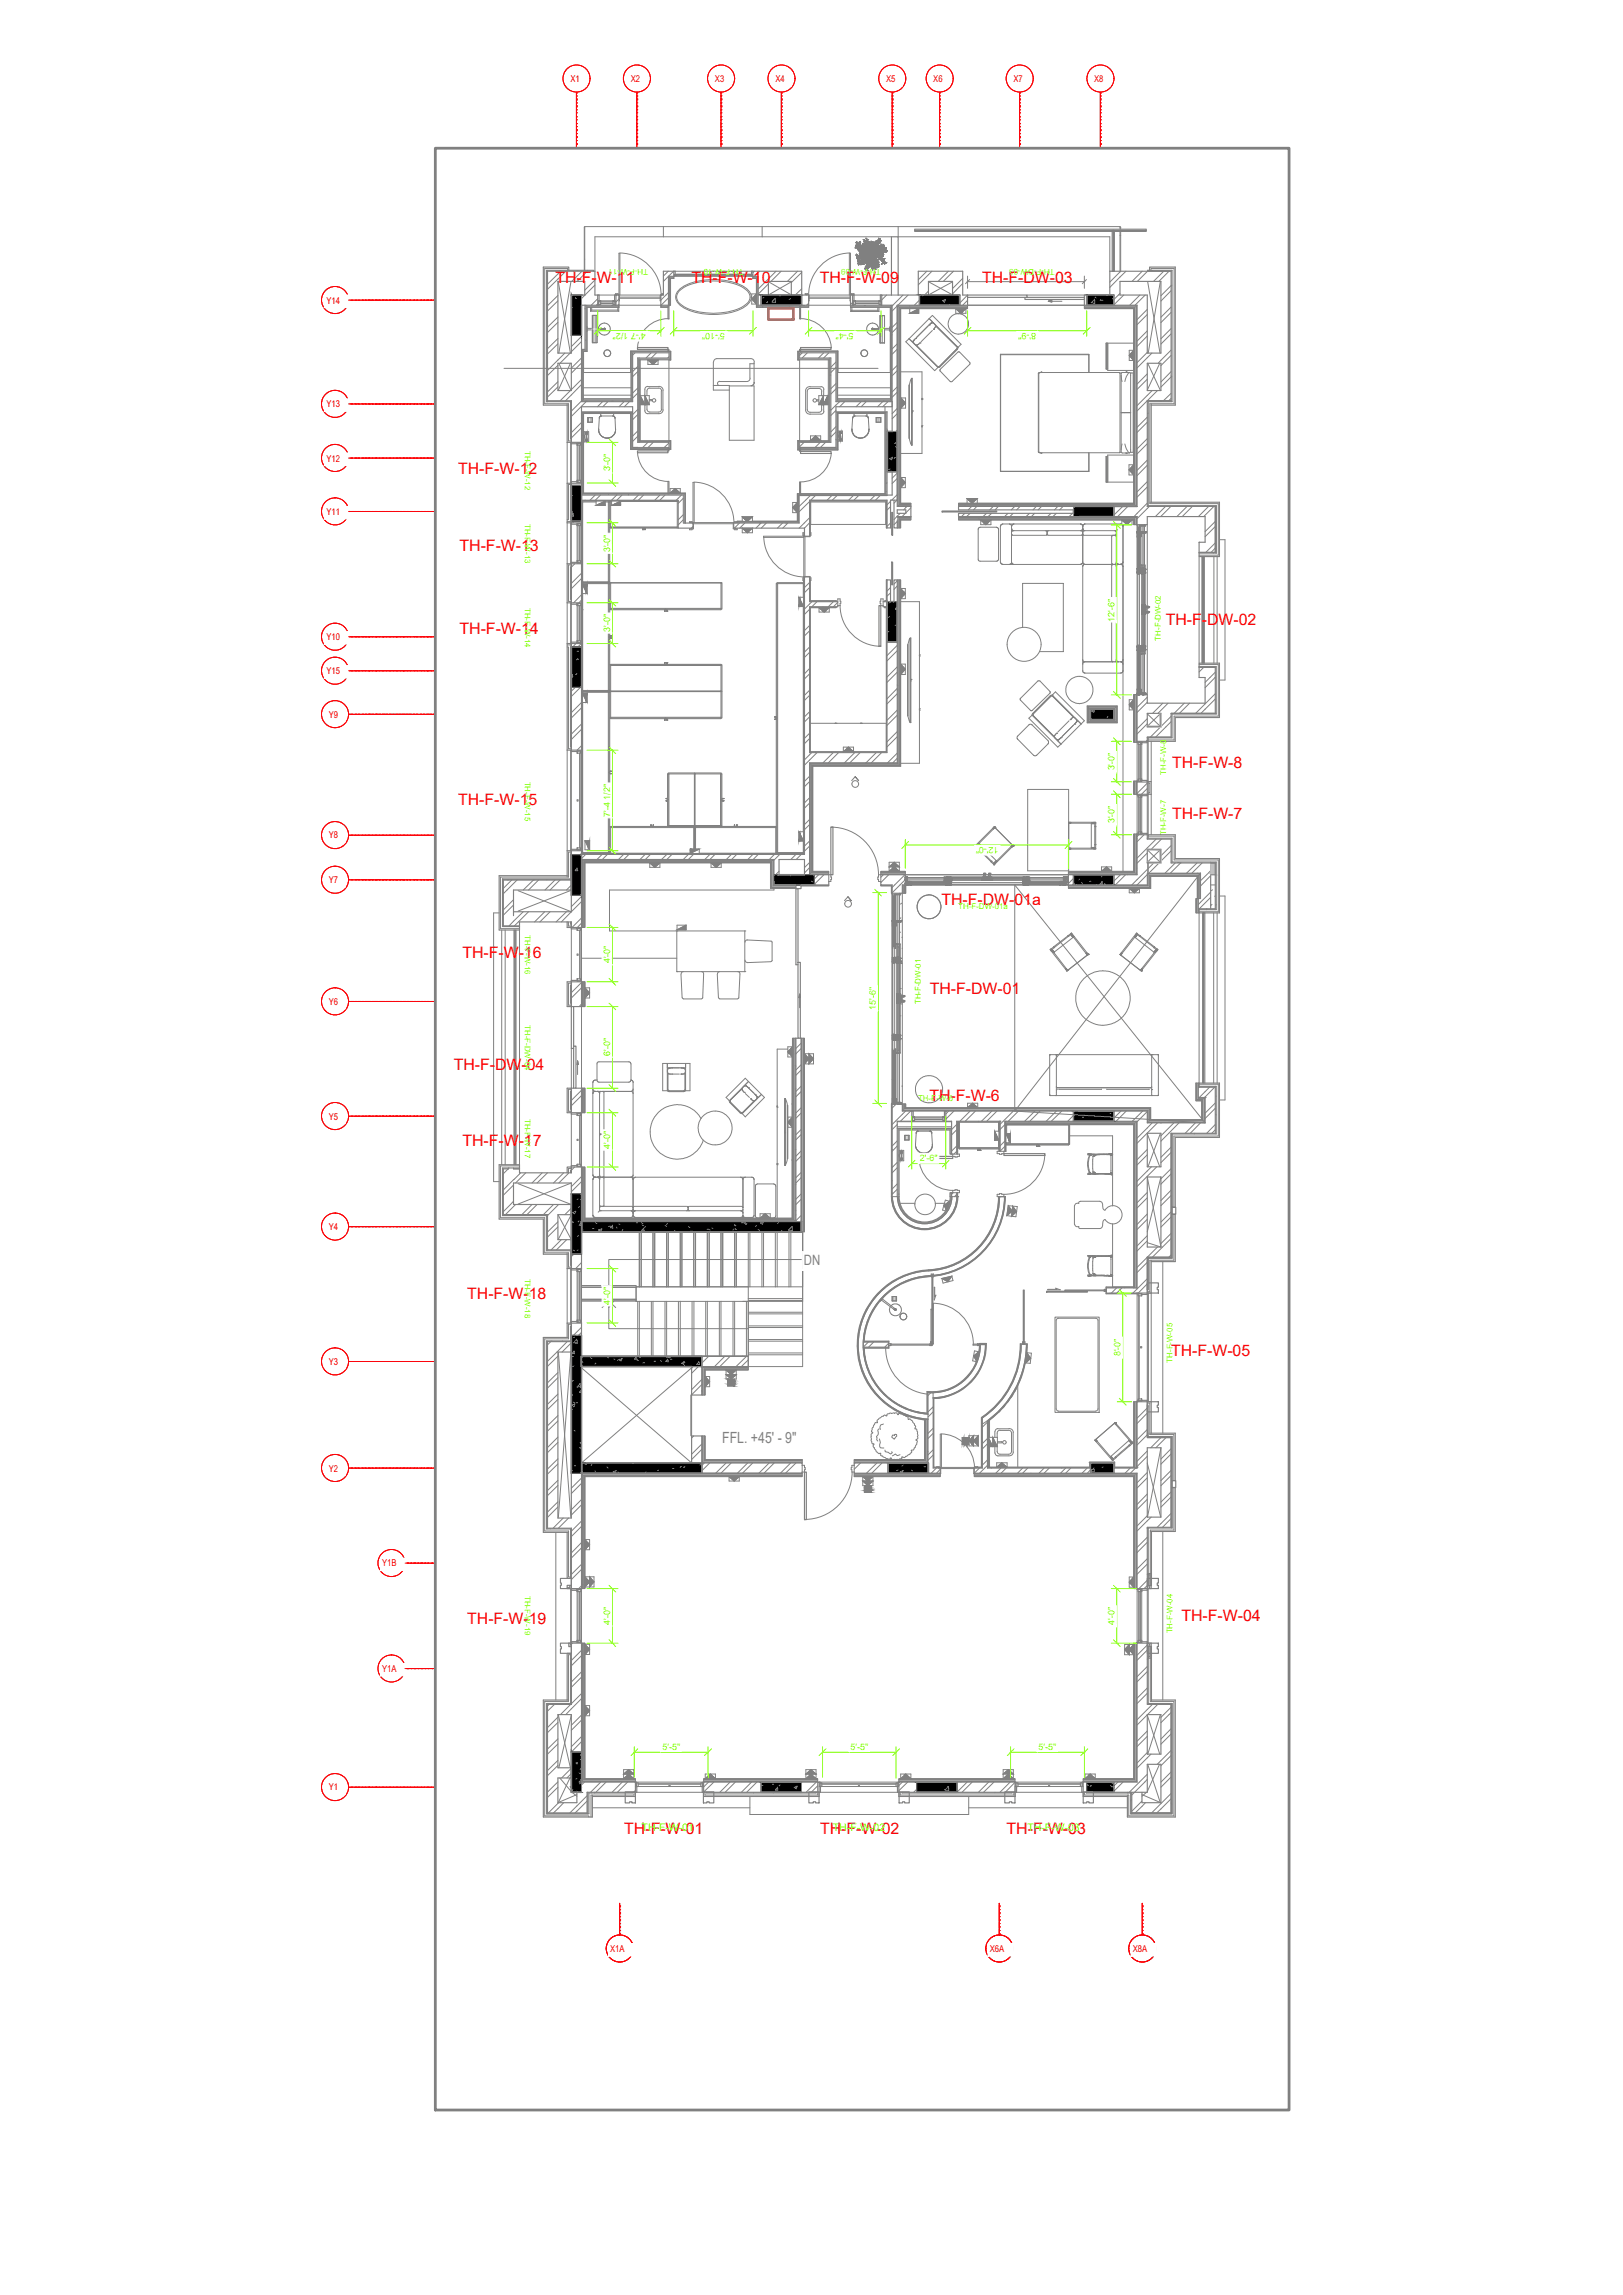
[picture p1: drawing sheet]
<svg xmlns="http://www.w3.org/2000/svg" width="297mm" height="420mm" viewBox="0 0 297 420" stroke-linecap="round" stroke-linejoin="round" font-family="sans-serif">
<defs><g id="words">
<g font-size="2.9" fill="#f00">
<text x="101.6" y="51.9">TH-F-W-11</text>
<text x="126.5" y="51.9">TH-F-W-10</text>
<text x="150" y="51.9">TH-F-W-09</text>
<text x="179.7" y="51.8">TH-F-DW-03</text>
<text x="83.9" y="86.8">TH-F-W-12</text>
<text x="84.1" y="101">TH-F-W-13</text>
<text x="84.1" y="116">TH-F-W-14</text>
<text x="213.4" y="114.5">TH-F-DW-02</text>
<text x="214.5" y="140.6">TH-F-W-8</text>
<text x="83.9" y="147.4">TH-F-W-15</text>
<text x="214.5" y="150">TH-F-W-7</text>
<text x="172.3" y="165.6">TH-F-DW-01a</text>
<text x="84.6" y="175.4">TH-F-W-16</text>
<text x="170.2" y="181.9">TH-F-DW-01</text>
<text x="83.1" y="195.8">TH-F-DW-04</text>
<text x="170.1" y="201.6">TH-F-W-6</text>
<text x="84.6" y="209.8">TH-F-W-17</text>
<text x="85.5" y="237.8">TH-F-W-18</text>
<text x="214.3" y="248.3">TH-F-W-05</text>
<text x="85.5" y="297.3">TH-F-W-19</text>
<text x="216.2" y="296.7">TH-F-W-04</text>
<text x="114.3" y="335.7">TH-F-W-01</text>
<text x="150.1" y="335.7">TH-F-W-02</text>
<text x="184.2" y="335.7">TH-F-W-03</text>
</g>
<text font-size="2.8" fill="#808080" x="132.2" y="264.2">FFL. +45' - 9&quot;</text>
<text font-size="2.6" fill="#808080" x="147.1" y="231.5">DN</text>
<g font-size="1.9" fill="#7fff00">
<text x="117.4" y="335.2">TH-F-W-01</text>
<text x="152.4" y="335.2">TH-F-W-02</text>
<text x="188" y="335.2">TH-F-W-03</text>
</g>
<g font-size="1.7" fill="#f00">
<text x="104.4" y="15">X1</text>
<text x="115.4" y="15">X2</text>
<text x="130.9" y="15">X3</text>
<text x="141.9" y="15">X4</text>
<text x="162.2" y="15">X5</text>
<text x="170.8" y="15">X6</text>
<text x="185.5" y="15">X7</text>
<text x="200.2" y="15">X8</text>
<text x="59.7" y="55.6">Y14</text>
<text x="59.7" y="74.6">Y13</text>
<text x="59.7" y="84.5">Y12</text>
<text x="59.7" y="94.3">Y11</text>
<text x="59.7" y="117.2">Y10</text>
<text x="59.7" y="123.4">Y15</text>
<text x="60.2" y="131.4">Y9</text>
<text x="60.2" y="153.5">Y8</text>
<text x="60.2" y="161.7">Y7</text>
<text x="60.2" y="183.9">Y6</text>
<text x="60.2" y="205">Y5</text>
<text x="60.2" y="225.2">Y4</text>
<text x="60.2" y="249.9">Y3</text>
<text x="60.2" y="269.4">Y2</text>
<text x="69.9" y="286.8">Y1B</text>
<text x="69.9" y="306.1">Y1A</text>
<text x="60.2" y="327.8">Y1</text>
<text x="111.7" y="357.3">X1A</text>
<text x="181.1" y="357.3">X6A</text>
<text x="207.3" y="357.3">X8A</text>
</g>
<g font-size="1.6" fill="#7fff00">
<text x="118.1" y="61" transform="rotate(-180 118.1 61)">4'-7 1/2&quot;</text>
<text x="132.6" y="61" transform="rotate(-180 132.6 61)">5'-10&quot;</text>
<text x="156.2" y="61" transform="rotate(-180 156.2 61)">5'-4&quot;</text>
<text x="189.6" y="61" transform="rotate(-180 189.6 61)">8'-9&quot;</text>
<text x="111.7" y="86.3" transform="rotate(-90 111.7 86.3)">3'-0&quot;</text>
<text x="111.7" y="101.1" transform="rotate(-90 111.7 101.1)">3'-0&quot;</text>
<text x="204" y="113.8" transform="rotate(-90 204 113.8)">12'-6&quot;</text>
<text x="111.7" y="115.7" transform="rotate(-90 111.7 115.7)">3'-0&quot;</text>
<text x="204" y="141.1" transform="rotate(-90 204 141.1)">3'-0&quot;</text>
<text x="111.7" y="149.5" transform="rotate(-90 111.7 149.5)">7'-4 1/2&quot;</text>
<text x="182.8" y="155.1" transform="rotate(-180 182.8 155.1)">12'-0&quot;</text>
<text x="204" y="150.7" transform="rotate(-90 204 150.7)">3'-0&quot;</text>
<text x="111.7" y="176.4" transform="rotate(-90 111.7 176.4)">4'-0&quot;</text>
<text x="160.3" y="184.8" transform="rotate(-90 160.3 184.8)">15'-6&quot;</text>
<text x="111.7" y="193.3" transform="rotate(-90 111.7 193.3)">6'-0&quot;</text>
<text x="111.7" y="210.3" transform="rotate(-90 111.7 210.3)">4'-0&quot;</text>
<text x="168.4" y="212.6">2'-6&quot;</text>
<text x="111.7" y="238.8" transform="rotate(-90 111.7 238.8)">4'-0&quot;</text>
<text x="205.1" y="248.3" transform="rotate(-90 205.1 248.3)">8'-0&quot;</text>
<text x="111.7" y="297.4" transform="rotate(-90 111.7 297.4)">4'-0&quot;</text>
<text x="204" y="297.4" transform="rotate(-90 204 297.4)">4'-0&quot;</text>
<text x="121.2" y="320.4">5'-5&quot;</text>
<text x="155.7" y="320.4">5'-5&quot;</text>
<text x="190.1" y="320.4">5'-5&quot;</text>
</g>
<g font-size="1.4" fill="#7fff00">
<text x="118.6" y="49.2" transform="rotate(-180 118.6 49.2)">TH-F-W-11</text>
<text x="136.1" y="49.2" transform="rotate(-180 136.1 49.2)">TH-F-W-10</text>
<text x="161.2" y="49.2" transform="rotate(-180 161.2 49.2)">TH-F-W-09</text>
<text x="193" y="49.2" transform="rotate(-180 193 49.2)">TH-F-DW-03</text>
<text x="96.1" y="82.5" transform="rotate(90 96.1 82.5)">TH-F-W-12</text>
<text x="96.1" y="95.9" transform="rotate(90 96.1 95.9)">TH-F-W-13</text>
<text x="96.1" y="111.3" transform="rotate(90 96.1 111.3)">TH-F-W-14</text>
<text x="212.5" y="117.3" transform="rotate(-90 212.5 117.3)">TH-F-DW-02</text>
<text x="96.1" y="143.1" transform="rotate(90 96.1 143.1)">TH-F-W-15</text>
<text x="213.4" y="141.9" transform="rotate(-90 213.4 141.9)">TH-F-W-8</text>
<text x="213.4" y="152.9" transform="rotate(-90 213.4 152.9)">TH-F-W-7</text>
<text x="175.4" y="166.4">TH-F-DW-01a</text>
<text x="96.1" y="171.2" transform="rotate(90 96.1 171.2)">TH-F-W-16</text>
<text x="168.5" y="183.9" transform="rotate(-90 168.5 183.9)">TH-F-DW-01</text>
<text x="96.1" y="187.7" transform="rotate(90 96.1 187.7)">TH-F-DW-04</text>
<text x="168" y="201.6">TH-F-W-6</text>
<text x="96.1" y="204.8" transform="rotate(90 96.1 204.8)">TH-F-W-17</text>
<text x="96.1" y="234.1" transform="rotate(90 96.1 234.1)">TH-F-W-18</text>
<text x="214.6" y="249.5" transform="rotate(-90 214.6 249.5)">TH-F-W-05</text>
<text x="96.1" y="292.1" transform="rotate(90 96.1 292.1)">TH-F-W-19</text>
<text x="214.6" y="299" transform="rotate(-90 214.6 299)">TH-F-W-04</text>
</g>
</g></defs>
<!-- layer: S-GRID-IDEN -->
<g fill="none" stroke="#f00" stroke-width=".18">
<circle cx="105.5" cy="14.4" r="2.48"/>
<circle cx="116.6" cy="14.4" r="2.48"/>
<circle cx="132" cy="14.4" r="2.48"/>
<circle cx="143" cy="14.4" r="2.48"/>
<circle cx="163.3" cy="14.4" r="2.48"/>
<circle cx="172" cy="14.4" r="2.48"/>
<circle cx="186.6" cy="14.4" r="2.48"/>
<circle cx="201.4" cy="14.4" r="2.48"/>
<circle cx="61.3" cy="54.9" r="2.48"/>
<circle cx="61.3" cy="73.9" r="2.48"/>
<circle cx="61.3" cy="83.8" r="2.48"/>
<circle cx="61.3" cy="93.6" r="2.48"/>
<circle cx="61.3" cy="116.6" r="2.48"/>
<circle cx="61.3" cy="122.8" r="2.48"/>
<circle cx="61.3" cy="130.7" r="2.48"/>
<circle cx="61.3" cy="152.9" r="2.48"/>
<circle cx="61.3" cy="161.1" r="2.48"/>
<circle cx="61.3" cy="183.3" r="2.48"/>
<circle cx="61.3" cy="204.3" r="2.48"/>
<circle cx="61.3" cy="224.6" r="2.48"/>
<circle cx="61.3" cy="249.2" r="2.48"/>
<circle cx="61.3" cy="268.8" r="2.48"/>
<circle cx="71.6" cy="286.2" r="2.48"/>
<circle cx="71.6" cy="305.5" r="2.48"/>
<circle cx="61.3" cy="327.2" r="2.48"/>
<circle cx="113.4" cy="356.7" r="2.48"/>
<circle cx="182.9" cy="356.7" r="2.48"/>
<circle cx="209.1" cy="356.7" r="2.48"/>
</g>
<g fill="#fff" stroke="#fff" stroke-width=".18">
<path d="M104.1 13.5v2.2l3.3-2.2zM104.1 15.7l3.3-2.2v2.2z"/>
<path d="M115.1 13.5v2.2l3.3-2.2zM115.1 15.7l3.3-2.2v2.2z"/>
<path d="M130.6 13.5v2.2l3.2-2.2zM130.6 15.7l3.2-2.2v2.2z"/>
<path d="M141.6 13.5v2.2l3.3-2.2zM141.6 15.7l3.3-2.2v2.2z"/>
<path d="M161.9 13.5v2.2l3.2-2.2zM161.9 15.7l3.2-2.2v2.2z"/>
<path d="M170.5 13.5v2.2l3.3-2.2zM170.5 15.7l3.3-2.2v2.2z"/>
<path d="M185.2 13.5v2.2l3.2-2.2zM185.2 15.7l3.2-2.2v2.2z"/>
<path d="M199.9 13.5v2.2l3.3-2.2zM199.9 15.7l3.3-2.2v2.2z"/>
<path d="M59.9 326.3v2.2l3.3-2.2zM59.9 328.5l3.3-2.2v2.2z"/>
<path d="M59.9 267.8v2.3l3.3-2.3zM59.9 270.1l3.3-2.3v2.3z"/>
<path d="M59.9 248.3v2.3l3.3-2.3zM59.9 250.6l3.3-2.3v2.3z"/>
<path d="M59.9 223.6v2.3l3.3-2.3zM59.9 225.9l3.3-2.3v2.3z"/>
<path d="M59.9 203.4v2.3l3.3-2.3zM59.9 205.7l3.3-2.3v2.3z"/>
<path d="M59.9 182.4v2.3l3.3-2.3zM59.9 184.7l3.3-2.3v2.3z"/>
<path d="M59.9 160.1v2.3l3.3-2.3zM59.9 162.4l3.3-2.3v2.3z"/>
<path d="M59.9 152v2.2l3.3-2.2zM59.9 154.2l3.3-2.2v2.2z"/>
<path d="M59.9 129.8v2.3l3.3-2.3zM59.9 132.1l3.3-2.3v2.3z"/>
<path d="M59.4 115.7v2.2l4.5-2.2zM59.4 117.9l4.5-2.2v2.2z"/>
<path d="M59.4 92.7v2.3l4.5-2.3zM59.4 95l4.5-2.3v2.3z"/>
<path d="M59.4 82.9v2.3l4.5-2.3zM59.4 85.2l4.5-2.3v2.3z"/>
<path d="M59.4 73v2.3l4.5-2.3zM59.4 75.3l4.5-2.3v2.3z"/>
<path d="M59.4 54v2.3l4.5-2.3zM59.4 56.3l4.5-2.3v2.3z"/>
<path d="M59.4 121.9v2.2l4.5-2.2zM59.4 124.1l4.5-2.2v2.2z"/>
<path d="M69.6 304.5v2.3l4.7-2.3zM69.6 306.8l4.7-2.3v2.3z"/>
<path d="M69.6 285.2v2.3l4.7-2.3zM69.6 287.5l4.7-2.3v2.3z"/>
<path d="M111.4 355.8v2.3l4.7-2.3zM111.4 358.1l4.7-2.3v2.3z"/>
<path d="M180.8 355.8v2.3l4.7-2.3zM180.8 358.1l4.7-2.3v2.3z"/>
<path d="M207 355.8v2.3l4.7-2.3zM207 358.1l4.7-2.3v2.3z"/>
<path d="M104.1 13.5v2.2l3.3-2.2zM104.1 15.7l3.3-2.2v2.2z"/>
<path d="M115.1 13.5v2.2l3.3-2.2zM115.1 15.7l3.3-2.2v2.2z"/>
<path d="M130.6 13.5v2.2l3.2-2.2zM130.6 15.7l3.2-2.2v2.2z"/>
<path d="M141.6 13.5v2.2l3.3-2.2zM141.6 15.7l3.3-2.2v2.2z"/>
<path d="M161.9 13.5v2.2l3.2-2.2zM161.9 15.7l3.2-2.2v2.2z"/>
<path d="M170.5 13.5v2.2l3.3-2.2zM170.5 15.7l3.3-2.2v2.2z"/>
<path d="M185.2 13.5v2.2l3.2-2.2zM185.2 15.7l3.2-2.2v2.2z"/>
<path d="M199.9 13.5v2.2l3.3-2.2zM199.9 15.7l3.3-2.2v2.2z"/>
<path d="M59.9 326.3v2.2l3.3-2.2zM59.9 328.5l3.3-2.2v2.2z"/>
<path d="M59.9 267.8v2.3l3.3-2.3zM59.9 270.1l3.3-2.3v2.3z"/>
<path d="M59.9 248.3v2.3l3.3-2.3zM59.9 250.6l3.3-2.3v2.3z"/>
<path d="M59.9 223.6v2.3l3.3-2.3zM59.9 225.9l3.3-2.3v2.3z"/>
<path d="M59.9 203.4v2.3l3.3-2.3zM59.9 205.7l3.3-2.3v2.3z"/>
<path d="M59.9 182.4v2.3l3.3-2.3zM59.9 184.7l3.3-2.3v2.3z"/>
<path d="M59.9 160.1v2.3l3.3-2.3zM59.9 162.4l3.3-2.3v2.3z"/>
<path d="M59.9 152v2.2l3.3-2.2zM59.9 154.2l3.3-2.2v2.2z"/>
<path d="M59.9 129.8v2.3l3.3-2.3zM59.9 132.1l3.3-2.3v2.3z"/>
<path d="M59.4 115.7v2.2l4.5-2.2zM59.4 117.9l4.5-2.2v2.2z"/>
<path d="M59.4 92.7v2.3l4.5-2.3zM59.4 95l4.5-2.3v2.3z"/>
<path d="M59.4 82.9v2.3l4.5-2.3zM59.4 85.2l4.5-2.3v2.3z"/>
<path d="M59.4 73v2.3l4.5-2.3zM59.4 75.3l4.5-2.3v2.3z"/>
<path d="M59.4 54v2.3l4.5-2.3zM59.4 56.3l4.5-2.3v2.3z"/>
<path d="M59.4 121.9v2.2l4.5-2.2zM59.4 124.1l4.5-2.2v2.2z"/>
<path d="M69.6 304.5v2.3l4.7-2.3zM69.6 306.8l4.7-2.3v2.3z"/>
<path d="M69.6 285.2v2.3l4.7-2.3zM69.6 287.5l4.7-2.3v2.3z"/>
<path d="M111.4 355.8v2.3l4.7-2.3zM111.4 358.1l4.7-2.3v2.3z"/>
<path d="M180.8 355.8v2.3l4.7-2.3zM180.8 358.1l4.7-2.3v2.3z"/>
<path d="M207 355.8v2.3l4.7-2.3zM207 358.1l4.7-2.3v2.3z"/>
<path d="M111.4 355.8v2.3l4.7-2.3zM111.4 358.1l4.7-2.3v2.3z"/>
<path d="M180.8 355.8v2.3l4.7-2.3zM180.8 358.1l4.7-2.3v2.3z"/>
<path d="M207 355.8v2.3l4.7-2.3zM207 358.1l4.7-2.3v2.3z"/>
</g>
<!-- layer: S-GRID -->
<g fill="none" stroke="#f00" stroke-width=".18">
<path d="M105.5 19.6v.3M105.5 19.6h.1M105.5 19.4h.1M105.5 18.9v.3M105.5 18.8h.1M105.5 18.3v.4M105.5 18.3h.1M105.5 18.1h.1M105.5 17.7v.2M105.5 17.6h.1M105.5 17.1v.3M105.5 17h.1"/>
<path d="M105.5 16.9v.1M105.5 17.4v.1M105.5 17.6v.1M105.5 18v.1M105.5 18.2h.1M105.5 18.7v.1M105.5 19.3h.1M105.5 19.4v.1M105.5 20v.1M116.5 19.6v.3M116.5 19.6h.1M116.5 19.4h.1"/>
<path d="M116.5 18.9v.3M116.5 18.8h.1M116.5 18.3v.4M116.5 18.3h.1M116.5 18.1h.1M116.5 17.7v.2M116.5 17.6h.1M116.5 17.1v.3M116.5 17h.1M116.5 16.9v.1M116.5 17.4v.1M116.5 17.6v.1"/>
<path d="M116.5 18v.1M116.5 18.2h.1M116.5 18.7v.1M116.5 19.3h.1M116.5 19.4v.1M116.5 20v.1M132 19.6v.3M132 19.6h.1M132 19.4h.1M132 18.9v.3M132 18.8h.1M132 18.3v.4"/>
<path d="M132 18.3h.1M132 18.1h.1M132 17.7v.2M132 17.6h.1M132 17.1v.3M132 17h.1M132 16.9v.1M132 17.4v.1M132 17.6v.1M132 18v.1M132 18.2h.1M132 18.7v.1"/>
<path d="M132 19.3h.1M132 19.4v.1M132 20v.1M143 19.6v.3M143 19.6h.1M143 19.4h.1M143 18.9v.3M143 18.8h.1M143 18.3v.4M143 18.3h.1M143 18.1h.1M143 17.7v.2"/>
<path d="M143 17.6h.1M143 17.1v.3M143 17h.1M143 16.9v.1M143 17.4v.1M143 17.6v.1M143 18v.1M143 18.2h.1M143 18.7v.1M143 19.3h.1M143 19.4v.1M143 20v.1"/>
<path d="M163.3 19.6v.3M163.3 19.6h.1M163.3 19.4h.1M163.3 18.9v.3M163.3 18.8h.1M163.3 18.3v.4M163.3 18.3h.1M163.3 18.1h.1M163.3 17.7v.2M163.3 17.6h.1M163.3 17.1v.3M163.3 17h.1"/>
<path d="M163.3 16.9v.1M163.3 17.4v.1M163.3 17.6v.1M163.3 18v.1M163.3 18.2h.1M163.3 18.7v.1M163.3 19.3h.1M163.3 19.4v.1M163.3 20v.1M172 19.6v.3M172 19.6h.1M172 19.4h.1"/>
<path d="M172 18.9v.3M172 18.8h.1M172 18.3v.4M172 18.3h.1M172 18.1h.1M172 17.7v.2M172 17.6h.1M172 17.1v.3M172 17h.1M172 16.9v.1M172 17.4v.1M172 17.6v.1"/>
<path d="M172 18v.1M172 18.2h.1M172 18.7v.1M172 19.3h.1M172 19.4v.1M172 20v.1M186.6 19.6v.3M186.6 19.6h.1M186.6 19.4h.1M186.6 18.9v.3M186.6 18.8h.1M186.6 18.3v.4"/>
<path d="M186.6 18.3h.1M186.6 18.1h.1M186.6 17.7v.2M186.6 17.6h.1M186.6 17.1v.3M186.6 17h.1M186.6 16.9v.1M186.6 17.4v.1M186.6 17.6v.1M186.6 18v.1M186.6 18.2h.1M186.6 18.7v.1"/>
<path d="M186.6 19.3h.1M186.6 19.4v.1M186.6 20v.1M201.4 19.6v.3M201.4 19.6h.1M201.4 19.4h.1M201.4 18.9v.3M201.4 18.8h.1M201.4 18.3v.4M201.4 18.3h.1M201.4 18.1h.1M201.4 17.7v.2"/>
<path d="M201.4 17.6h.1M201.4 17.1v.3M201.4 17h.1M201.4 16.9v.1M201.4 17.4v.1M201.4 17.6v.1M201.4 18v.1M201.4 18.2h.1M201.4 18.7v.1M201.4 19.3h.1M201.4 19.4v.1M201.4 20v.1"/>
<path d="M105.5 27h.1M105.5 26.5v.3M105.5 26.5h.1M105.5 26.3h.1M105.5 25.9v.3M105.5 25.7h.1M105.5 25.4v.2M105.5 25.2h.1M105.5 25h.1M105.5 24.5v.5M105.5 24.5h.1M105.5 24v.3"/>
<path d="M105.5 23.9h.1M105.5 23.7h.1M105.5 23.4v.3M105.5 23.2h.1M105.5 22.8v.2M105.5 22.6h.1M105.5 22.1v.4M105.5 21.9h.1M105.5 21.5v.4M105.5 21.4h.1M105.5 20.8v.5M105.5 20.7h.1"/>
<path d="M105.5 20.3v.2M105.5 20.1h.1M105.5 20.2h.1M105.5 20.5v.1M105.5 20.7v.1M105.5 21.4v.1M105.5 22v.1M105.5 22.5v.1M105.5 22.7v.1M105.5 23.1v.1M105.5 23.2v.1M105.5 23.8v.1"/>
<path d="M105.5 24.3v.1M105.5 25.1h.1M105.5 25.2v.1M105.5 25.6v.1M105.5 25.8v.1M105.5 26.3v.1M105.5 26.9v.1M105.5 27.1h.1M116.5 27h.1M116.5 26.5v.3M116.5 26.5h.1M116.5 26.3h.1"/>
<path d="M116.5 25.9v.3M116.5 25.7h.1M116.5 25.4v.2M116.5 25.2h.1M116.5 25h.1M116.5 24.5v.5M116.5 24.5h.1M116.5 24v.3M116.5 23.9h.1M116.5 23.7h.1M116.5 23.4v.3M116.5 23.2h.1"/>
<path d="M116.5 22.8v.2M116.5 22.6h.1M116.5 22.1v.4M116.5 21.9h.1M116.5 21.5v.4M116.5 21.4h.1M116.5 20.8v.5M116.5 20.7h.1M116.5 20.3v.2M116.5 20.1h.1M116.5 20.2h.1M116.5 20.5v.1"/>
<path d="M116.5 20.7v.1M116.5 21.4v.1M116.5 22v.1M116.5 22.5v.1M116.5 22.7v.1M116.5 23.1v.1M116.5 23.2v.1M116.5 23.8v.1M116.5 24.3v.1M116.5 25.1h.1M116.5 25.2v.1M116.5 25.6v.1"/>
<path d="M116.5 25.8v.1M116.5 26.3v.1M116.5 26.9v.1M116.5 27.1h.1M132 27h.1M132 26.5v.3M132 26.5h.1M132 26.3h.1M132 25.9v.3M132 25.7h.1M132 25.4v.2M132 25.2h.1"/>
<path d="M132 25h.1M132 24.5v.5M132 24.5h.1M132 24v.3M132 23.9h.1M132 23.7h.1M132 23.4v.3M132 23.2h.1M132 22.8v.2M132 22.6h.1M132 22.1v.4M132 21.9h.1"/>
<path d="M132 21.5v.4M132 21.4h.1M132 20.8v.5M132 20.7h.1M132 20.3v.2M132 20.1h.1M132 20.2h.1M132 20.5v.1M132 20.7v.1M132 21.4v.1M132 22v.1M132 22.5v.1"/>
<path d="M132 22.7v.1M132 23.1v.1M132 23.2v.1M132 23.8v.1M132 24.3v.1M132 25.1h.1M132 25.2v.1M132 25.6v.1M132 25.8v.1M132 26.3v.1M132 26.9v.1M132 27.1h.1"/>
<path d="M143 27h.1M143 26.5v.3M143 26.5h.1M143 26.3h.1M143 25.9v.3M143 25.7h.1M143 25.4v.2M143 25.2h.1M143 25h.1M143 24.5v.5M143 24.5h.1M143 24v.3"/>
<path d="M143 23.9h.1M143 23.7h.1M143 23.4v.3M143 23.2h.1M143 22.8v.2M143 22.6h.1M143 22.1v.4M143 21.9h.1M143 21.5v.4M143 21.4h.1M143 20.8v.5M143 20.7h.1"/>
<path d="M143 20.3v.2M143 20.1h.1M143 20.2h.1M143 20.5v.1M143 20.7v.1M143 21.4v.1M143 22v.1M143 22.5v.1M143 22.7v.1M143 23.1v.1M143 23.2v.1M143 23.8v.1"/>
<path d="M143 24.3v.1M143 25.1h.1M143 25.2v.1M143 25.6v.1M143 25.8v.1M143 26.3v.1M143 26.9v.1M143 27.1h.1M163.3 27h.1M163.3 26.5v.3M163.3 26.5h.1M163.3 26.3h.1"/>
<path d="M163.3 25.9v.3M163.3 25.7h.1M163.3 25.4v.2M163.3 25.2h.1M163.3 25h.1M163.3 24.5v.5M163.3 24.5h.1M163.3 24v.3M163.3 23.9h.1M163.3 23.7h.1M163.3 23.4v.3M163.3 23.2h.1"/>
<path d="M163.3 22.8v.2M163.3 22.6h.1M163.3 22.1v.4M163.3 21.9h.1M163.3 21.5v.4M163.3 21.4h.1M163.3 20.8v.5M163.3 20.7h.1M163.3 20.3v.2M163.3 20.1h.1M163.3 20.2h.1M163.3 20.5v.1"/>
<path d="M163.3 20.7v.1M163.3 21.4v.1M163.3 22v.1M163.3 22.5v.1M163.3 22.7v.1M163.3 23.1v.1M163.3 23.2v.1M163.3 23.8v.1M163.3 24.3v.1M163.3 25.1h.1M163.3 25.2v.1M163.3 25.6v.1"/>
<path d="M163.3 25.8v.1M163.3 26.3v.1M163.3 26.9v.1M163.3 27.1h.1M172 27h.1M172 26.5v.3M172 26.5h.1M172 26.3h.1M172 25.9v.3M172 25.7h.1M172 25.4v.2M172 25.2h.1"/>
<path d="M172 25h.1M172 24.5v.5M172 24.5h.1M172 24v.3M172 23.9h.1M172 23.7h.1M172 23.4v.3M172 23.2h.1M172 22.8v.2M172 22.6h.1M172 22.1v.4M172 21.9h.1"/>
<path d="M172 21.5v.4M172 21.4h.1M172 20.8v.5M172 20.7h.1M172 20.3v.2M172 20.1h.1M172 20.2h.1M172 20.5v.1M172 20.7v.1M172 21.4v.1M172 22v.1M172 22.5v.1"/>
<path d="M172 22.7v.1M172 23.1v.1M172 23.2v.1M172 23.8v.1M172 24.3v.1M172 25.1h.1M172 25.2v.1M172 25.6v.1M172 25.8v.1M172 26.3v.1M172 26.9v.1M172 27.1h.1"/>
<path d="M186.6 27h.1M186.6 26.5v.3M186.6 26.5h.1M186.6 26.3h.1M186.6 25.9v.3M186.6 25.7h.1M186.6 25.4v.2M186.6 25.2h.1M186.6 25h.1M186.6 24.5v.5M186.6 24.5h.1M186.6 24v.3"/>
<path d="M186.6 23.9h.1M186.6 23.7h.1M186.6 23.4v.3M186.6 23.2h.1M186.6 22.8v.2M186.6 22.6h.1M186.6 22.1v.4M186.6 21.9h.1M186.6 21.5v.4M186.6 21.4h.1M186.6 20.8v.5M186.6 20.7h.1"/>
<path d="M186.6 20.3v.2M186.6 20.1h.1M186.6 20.2h.1M186.6 20.5v.1M186.6 20.7v.1M186.6 21.4v.1M186.6 22v.1M186.6 22.5v.1M186.6 22.7v.1M186.6 23.1v.1M186.6 23.2v.1M186.6 23.8v.1"/>
<path d="M186.6 24.3v.1M186.6 25.1h.1M186.6 25.2v.1M186.6 25.6v.1M186.6 25.8v.1M186.6 26.3v.1M186.6 26.9v.1M186.6 27.1h.1M201.4 27h.1M201.4 26.5v.3M201.4 26.5h.1M201.4 26.3h.1"/>
<path d="M201.4 25.9v.3M201.4 25.7h.1M201.4 25.4v.2M201.4 25.2h.1M201.4 25h.1M201.4 24.5v.5M201.4 24.5h.1M201.4 24v.3M201.4 23.9h.1M201.4 23.7h.1M201.4 23.4v.3M201.4 23.2h.1"/>
<path d="M201.4 22.8v.2M201.4 22.6h.1M201.4 22.1v.4M201.4 21.9h.1M201.4 21.5v.4M201.4 21.4h.1M201.4 20.8v.5M201.4 20.7h.1M201.4 20.3v.2M201.4 20.1h.1M201.4 20.2h.1M201.4 20.5v.1"/>
<path d="M201.4 20.7v.1M201.4 21.4v.1M201.4 22v.1M201.4 22.5v.1M201.4 22.7v.1M201.4 23.1v.1M201.4 23.2v.1M201.4 23.8v.1M201.4 24.3v.1M201.4 25.1h.1M201.4 25.2v.1M201.4 25.6v.1"/>
<path d="M201.4 25.8v.1M201.4 26.3v.1M201.4 26.9v.1M201.4 27.1h.1M63.8 54.9h.1M63.9 54.9h.2M64.2 54.9h.1M64.3 54.9h.1M64.5 54.9h.4M64.9 54.9h.1M65 54.9h.1M65.1 54.9h.1"/>
<path d="M65.2 54.9h.2M65.4 54.9h.1M65.6 54.9h.1M65.7 54.9h.4M66.2 54.9h.1M66.3 54.9h.1M66.5 54.9h.2M66.7 54.9h.1M66.8 54.9h.1M66.9 54.9h.1M67 54.9h.4M67.4 54.9h.1"/>
<path d="M67.6 54.9h.1M67.7 54.9h.2M68 54.9h.1M68.1 54.9h.1M68.2 54.9h.1M68.3 54.9h.3M68.7 54.9h.1M68.8 54.9h.1M68.9 54.9h.1M69 54.9h.2M69.3 54.9h.1M69.4 54.9h.1"/>
<path d="M69.6 54.9h.3M69.9 54.9h.1M70 54.9h.1M70.1 54.9h.1M70.1 54.9h.5M70.7 54.9h.1M70.8 54.9h.4M71.2 54.9h.1M71.4 54.9h.1M71.4 54.9h.4M71.8 54.9h.1M71.9 54.9h.1"/>
<path d="M72 54.9h.1M72.1 54.9h.2M72.3 54.9h.1M72.5 54.9h.1M72.6 54.9h.1M72.7 54.9h.3M73.1 54.9h.1M73.2 54.9h.1M73.4 54.9h.2M73.6 54.9h.1M73.7 54.9h.1M73.8 54.9h.1"/>
<path d="M73.9 54.9h.1M74 54.9h.3M74.3 54.9h.1M74.5 54.9h.1M74.6 54.9h.2M74.9 54.9h.1M75 54.9h.1M75.1 54.9h.1M75.2 54.9h.5M75.7 54.9h.1M75.8 54.9h.1M75.9 54.9h.3"/>
<path d="M76.3 54.9h.1M76.5 54.9h.3M76.9 54.9h.1M77 54.9h.1M77.2 54.9h.2M77.4 54.9h.1M77.6 54.9h.1M77.7 54.9h.4M78.1 54.9h.1M78.3 54.9h.1M78.3 54.9h.4M78.7 54.9h.1"/>
<path d="M78.8 54.9h.1M78.9 54.9h.4M79.4 54.9h.1M79.5 54.9h.1M79.6 54.9h.1M63.8 74h.1M63.9 74h.2M64.2 74h.1M64.3 74h.1M64.5 74h.4M64.9 74h.1M65 74h.1"/>
<path d="M65.1 74h.1M65.2 74h.2M65.4 74h.1M65.6 74h.1M65.7 74h.4M66.2 74h.1M66.3 74h.1M66.5 74h.2M66.7 74h.1M66.8 74h.1M66.9 74h.1M67 74h.4"/>
<path d="M67.4 74h.1M67.6 74h.1M67.7 74h.2M68 74h.1M68.1 74h.1M68.2 74h.1M68.3 74h.3M68.7 74h.1M68.8 74h.1M68.9 74h.1M69 74h.2M69.3 74h.1"/>
<path d="M69.4 74h.1M69.6 74h.3M69.9 74h.1M70 74h.1M70.1 74h.1M70.1 74h.5M70.7 74h.1M70.8 74h.4M71.2 74h.1M71.4 74h.1M71.4 74h.4M71.8 74h.1"/>
<path d="M71.9 74h.1M72 74h.1M72.1 74h.2M72.3 74h.1M72.5 74h.1M72.6 74h.1M72.7 74h.3M73.1 74h.1M73.2 74h.1M73.4 74h.2M73.6 74h.1M73.7 74h.1"/>
<path d="M73.8 74h.1M73.9 74h.1M74 74h.3M74.3 74h.1M74.5 74h.1M74.6 74h.2M74.9 74h.1M75 74h.1M75.1 74h.1M75.2 74h.5M75.7 74h.1M75.8 74h.1"/>
<path d="M75.9 74h.3M76.3 74h.1M76.5 74h.3M76.9 74h.1M77 74h.1M77.2 74h.2M77.4 74h.1M77.6 74h.1M77.7 74h.4M78.1 74h.1M78.3 74h.1M78.3 74h.4"/>
<path d="M78.7 74h.1M78.8 74h.1M78.9 74h.4M79.4 74h.1M79.5 74h.1M79.6 74h.1M63.8 93.6h.1M63.8 83.9h.1M63.9 93.6h.2M63.9 83.9h.2M64.2 93.6h.1M64.2 83.9h.1"/>
<path d="M64.3 93.6h.1M64.3 83.9h.1M64.5 93.6h.4M64.5 83.9h.4M64.9 93.6h.1M64.9 83.9h.1M65 93.6h.1M65 83.9h.1M65.1 93.6h.1M65.1 83.9h.1M65.2 93.6h.2M65.2 83.9h.2"/>
<path d="M65.4 93.6h.1M65.4 83.9h.1M65.6 93.6h.1M65.6 83.9h.1M65.7 93.6h.4M65.7 83.9h.4M66.2 93.6h.1M66.2 83.9h.1M66.3 93.6h.1M66.3 83.9h.1M66.5 93.6h.2M66.5 83.9h.2"/>
<path d="M66.7 93.6h.1M66.7 83.9h.1M66.8 93.6h.1M66.8 83.9h.1M66.9 93.6h.1M66.9 83.9h.1M67 93.6h.4M67 83.9h.4M67.4 93.6h.1M67.4 83.9h.1M67.6 93.6h.1M67.6 83.9h.1"/>
<path d="M67.7 93.6h.2M67.7 83.9h.2M68 93.6h.1M68 83.9h.1M68.1 93.6h.1M68.1 83.9h.1M68.2 93.6h.1M68.2 83.9h.1M68.3 93.6h.3M68.3 83.9h.3M68.7 93.6h.1M68.7 83.9h.1"/>
<path d="M68.8 93.6h.1M68.8 83.9h.1M68.9 93.6h.1M68.9 83.9h.1M69 93.6h.2M69 83.9h.2M69.3 93.6h.1M69.3 83.9h.1M69.4 93.6h.1M69.4 83.9h.1M69.6 93.6h.3M69.6 83.9h.3"/>
<path d="M69.9 93.6h.1M69.9 83.9h.1M70 93.6h.1M70 83.9h.1M70.1 93.6h.1M70.1 83.9h.1M70.1 93.6h.5M70.1 83.9h.5M70.7 93.6h.1M70.7 83.9h.1M70.8 93.6h.4M70.8 83.9h.4"/>
<path d="M71.2 93.6h.1M71.2 83.9h.1M71.4 93.6h.1M71.4 83.9h.1M71.4 93.6h.4M71.4 83.9h.4M71.8 93.6h.1M71.8 83.9h.1M71.9 93.6h.1M71.9 83.9h.1M72 93.6h.1M72 83.9h.1"/>
<path d="M72.1 93.6h.2M72.1 83.9h.2M72.3 93.6h.1M72.3 83.9h.1M72.5 93.6h.1M72.5 83.9h.1M72.6 93.6h.1M72.6 83.9h.1M72.7 93.6h.3M72.7 83.9h.3M73.1 93.6h.1M73.1 83.9h.1"/>
<path d="M73.2 93.6h.1M73.2 83.9h.1M73.4 93.6h.2M73.4 83.9h.2M73.6 93.6h.1M73.6 83.9h.1M73.7 93.6h.1M73.7 83.9h.1M73.8 93.6h.1M73.8 83.9h.1M73.9 93.6h.1M73.9 83.9h.1"/>
<path d="M74 93.6h.3M74 83.9h.3M74.3 93.6h.1M74.3 83.9h.1M74.5 93.6h.1M74.5 83.9h.1M74.6 93.6h.2M74.6 83.9h.2M74.9 93.6h.1M74.9 83.9h.1M75 93.6h.1M75 83.9h.1"/>
<path d="M75.1 93.6h.1M75.1 83.9h.1M75.2 93.6h.5M75.2 83.9h.5M75.7 93.6h.1M75.7 83.9h.1M75.8 93.6h.1M75.8 83.9h.1M75.9 93.6h.3M75.9 83.9h.3M76.3 93.6h.1M76.3 83.9h.1"/>
<path d="M76.5 93.6h.3M76.5 83.9h.3M76.9 93.6h.1M76.9 83.9h.1M77 93.6h.1M77 83.9h.1M77.2 93.6h.2M77.2 83.9h.2M77.4 93.6h.1M77.4 83.9h.1M77.6 93.6h.1M77.6 83.9h.1"/>
<path d="M77.7 93.6h.4M77.7 83.9h.4M78.1 93.6h.1M78.1 83.9h.1M78.3 93.6h.1M78.3 83.9h.1M78.3 93.6h.4M78.3 83.9h.4M78.7 93.6h.1M78.7 83.9h.1M78.8 93.6h.1M78.8 83.9h.1"/>
<path d="M78.9 93.6h.4M78.9 83.9h.4M79.4 93.6h.1M79.4 83.9h.1M79.5 93.6h.1M79.5 83.9h.1M79.6 93.6h.1M79.6 83.9h.1M63.8 116.6h.1M63.9 116.6h.2M64.2 116.6h.1M64.3 116.6h.1"/>
<path d="M64.5 116.6h.4M64.9 116.6h.1M65 116.6h.1M65.1 116.6h.1M65.2 116.6h.2M65.4 116.6h.1M65.6 116.6h.1M65.7 116.6h.4M66.2 116.6h.1M66.3 116.6h.1M66.5 116.6h.2M66.7 116.6h.1"/>
<path d="M66.8 116.6h.1M66.9 116.6h.1M67 116.6h.4M67.4 116.6h.1M67.6 116.6h.1M67.7 116.6h.2M68 116.6h.1M68.1 116.6h.1M68.2 116.6h.1M68.3 116.6h.3M68.7 116.6h.1M68.8 116.6h.1"/>
<path d="M68.9 116.6h.1M69 116.6h.2M69.3 116.6h.1M69.4 116.6h.1M69.6 116.6h.3M69.9 116.6h.1M70 116.6h.1M70.1 116.6h.1M70.1 116.6h.5M70.7 116.6h.1M70.8 116.6h.4M71.2 116.6h.1"/>
<path d="M71.4 116.6h.1M71.4 116.6h.4M71.8 116.6h.1M71.9 116.6h.1M72 116.6h.1M72.1 116.6h.2M72.3 116.6h.1M72.5 116.6h.1M72.6 116.6h.1M72.7 116.6h.3M73.1 116.6h.1M73.2 116.6h.1"/>
<path d="M73.4 116.6h.2M73.6 116.6h.1M73.7 116.6h.1M73.8 116.6h.1M73.9 116.6h.1M74 116.6h.3M74.3 116.6h.1M74.5 116.6h.1M74.6 116.6h.2M74.9 116.6h.1M75 116.6h.1M75.1 116.6h.1"/>
<path d="M75.2 116.6h.5M75.7 116.6h.1M75.8 116.6h.1M75.9 116.6h.3M76.3 116.6h.1M76.5 116.6h.3M76.9 116.6h.1M77 116.6h.1M77.2 116.6h.2M77.4 116.6h.1M77.6 116.6h.1M77.7 116.6h.4"/>
<path d="M78.1 116.6h.1M78.3 116.6h.1M78.3 116.6h.4M78.7 116.6h.1M78.8 116.6h.1M78.9 116.6h.4M79.4 116.6h.1M79.5 116.6h.1M79.6 116.6h.1M63.8 130.8h.1M63.8 122.8h.1M63.9 130.8h.2"/>
<path d="M63.9 122.8h.2M64.2 130.8h.1M64.2 122.8h.1M64.3 130.8h.1M64.3 122.8h.1M64.5 130.8h.4M64.5 122.8h.4M64.9 130.8h.1M64.9 122.8h.1M65 130.8h.1M65 122.8h.1M65.1 130.8h.1"/>
<path d="M65.1 122.8h.1M65.2 130.8h.2M65.2 122.8h.2M65.4 130.8h.1M65.4 122.8h.1M65.6 130.8h.1M65.6 122.8h.1M65.7 130.8h.4M65.7 122.8h.4M66.2 130.8h.1M66.2 122.8h.1M66.3 130.8h.1"/>
<path d="M66.3 122.8h.1M66.5 130.8h.2M66.5 122.8h.2M66.7 130.8h.1M66.7 122.8h.1M66.8 130.8h.1M66.8 122.8h.1M66.9 130.8h.1M66.9 122.8h.1M67 130.8h.4M67 122.8h.4M67.4 130.8h.1"/>
<path d="M67.4 122.8h.1M67.6 130.8h.1M67.6 122.8h.1M67.7 130.8h.2M67.7 122.8h.2M68 130.8h.1M68 122.8h.1M68.1 130.8h.1M68.1 122.8h.1M68.2 130.8h.1M68.2 122.8h.1M68.3 130.8h.3"/>
<path d="M68.3 122.8h.3M68.7 130.8h.1M68.7 122.8h.1M68.8 130.8h.1M68.8 122.8h.1M68.9 130.8h.1M68.9 122.8h.1M69 130.8h.2M69 122.8h.2M69.3 130.8h.1M69.3 122.8h.1M69.4 130.8h.1"/>
<path d="M69.4 122.8h.1M69.6 130.8h.3M69.6 122.8h.3M69.9 130.8h.1M69.9 122.8h.1M70 130.8h.1M70 122.8h.1M70.1 130.8h.1M70.1 122.8h.1M70.1 130.8h.5M70.1 122.8h.5M70.7 130.8h.1"/>
<path d="M70.7 122.8h.1M70.8 130.8h.4M70.8 122.8h.4M71.2 130.8h.1M71.2 122.8h.1M71.4 130.8h.1M71.4 122.8h.1M71.4 130.8h.4M71.4 122.8h.4M71.8 130.8h.1M71.8 122.8h.1M71.9 130.8h.1"/>
<path d="M71.9 122.8h.1M72 130.8h.1M72 122.8h.1M72.1 130.8h.2M72.1 122.8h.2M72.3 130.8h.1M72.3 122.8h.1M72.5 130.8h.1M72.5 122.8h.1M72.6 130.8h.1M72.6 122.8h.1M72.7 130.8h.3"/>
<path d="M72.7 122.8h.3M73.1 130.8h.1M73.1 122.8h.1M73.2 130.8h.1M73.2 122.8h.1M73.4 130.8h.2M73.4 122.8h.2M73.6 130.8h.1M73.6 122.8h.1M73.7 130.8h.1M73.7 122.8h.1M73.8 130.8h.1"/>
<path d="M73.8 122.8h.1M73.9 130.8h.1M73.9 122.8h.1M74 130.8h.3M74 122.8h.3M74.3 130.8h.1M74.3 122.8h.1M74.5 130.8h.1M74.5 122.8h.1M74.6 130.8h.2M74.6 122.8h.2M74.9 130.8h.1"/>
<path d="M74.9 122.8h.1M75 130.8h.1M75 122.8h.1M75.1 130.8h.1M75.1 122.8h.1M75.2 130.8h.5M75.2 122.8h.5M75.7 130.8h.1M75.7 122.8h.1M75.8 130.8h.1M75.8 122.8h.1M75.9 130.8h.3"/>
<path d="M75.9 122.8h.3M76.3 130.8h.1M76.3 122.8h.1M76.5 130.8h.3M76.5 122.8h.3M76.9 130.8h.1M76.9 122.8h.1M77 130.8h.1M77 122.8h.1M77.2 130.8h.2M77.2 122.8h.2M77.4 130.8h.1"/>
<path d="M77.4 122.8h.1M77.6 130.8h.1M77.6 122.8h.1M77.7 130.8h.4M77.7 122.8h.4M78.1 130.8h.1M78.1 122.8h.1M78.3 130.8h.1M78.3 122.8h.1M78.3 130.8h.4M78.3 122.8h.4M78.7 130.8h.1"/>
<path d="M78.7 122.8h.1M78.8 130.8h.1M78.8 122.8h.1M78.9 130.8h.4M78.9 122.8h.4M79.4 130.8h.1M79.4 122.8h.1M79.5 130.8h.1M79.5 122.8h.1M79.6 130.8h.1M79.6 122.8h.1M63.8 152.9h.1"/>
<path d="M63.9 152.9h.2M64.2 152.9h.1M64.3 152.9h.1M64.5 152.9h.4M64.9 152.9h.1M65 152.9h.1M65.1 152.9h.1M65.2 152.9h.2M65.4 152.9h.1M65.6 152.9h.1M65.7 152.9h.4M66.2 152.9h.1"/>
<path d="M66.3 152.9h.1M66.5 152.9h.2M66.7 152.9h.1M66.8 152.9h.1M66.9 152.9h.1M67 152.9h.4M67.4 152.9h.1M67.6 152.9h.1M67.7 152.9h.2M68 152.9h.1M68.1 152.9h.1M68.2 152.9h.1"/>
<path d="M68.3 152.9h.3M68.7 152.9h.1M68.8 152.9h.1M68.9 152.9h.1M69 152.9h.2M69.3 152.9h.1M69.4 152.9h.1M69.6 152.9h.3M69.9 152.9h.1M70 152.9h.1M70.1 152.9h.1M70.1 152.9h.5"/>
<path d="M70.7 152.9h.1M70.8 152.9h.4M71.2 152.9h.1M71.4 152.9h.1M71.4 152.9h.4M71.8 152.9h.1M71.9 152.9h.1M72 152.9h.1M72.1 152.9h.2M72.3 152.9h.1M72.5 152.9h.1M72.6 152.9h.1"/>
<path d="M72.7 152.9h.3M73.1 152.9h.1M73.2 152.9h.1M73.4 152.9h.2M73.6 152.9h.1M73.7 152.9h.1M73.8 152.9h.1M73.9 152.9h.1M74 152.9h.3M74.3 152.9h.1M74.5 152.9h.1M74.6 152.9h.2"/>
<path d="M74.9 152.9h.1M75 152.9h.1M75.1 152.9h.1M75.2 152.9h.5M75.7 152.9h.1M75.8 152.9h.1M75.9 152.9h.3M76.3 152.9h.1M76.5 152.9h.3M76.9 152.9h.1M77 152.9h.1M77.2 152.9h.2"/>
<path d="M77.4 152.9h.1M77.6 152.9h.1M77.7 152.9h.4M78.1 152.9h.1M78.3 152.9h.1M78.3 152.9h.4M78.7 152.9h.1M78.8 152.9h.1M78.9 152.9h.4M79.4 152.9h.1M79.5 152.9h.1M79.6 152.9h.1"/>
<path d="M63.8 161.1h.1M63.9 161.1h.2M64.2 161.1h.1M64.3 161.1h.1M64.5 161.1h.4M64.9 161.1h.1M65 161.1h.1M65.1 161.1h.1M65.2 161.1h.2M65.4 161.1h.1M65.6 161.1h.1M65.7 161.1h.4"/>
<path d="M66.2 161.1h.1M66.3 161.1h.1M66.5 161.1h.2M66.7 161.1h.1M66.8 161.1h.1M66.9 161.1h.1M67 161.1h.4M67.4 161.1h.1M67.6 161.1h.1M67.7 161.1h.2M68 161.1h.1M68.1 161.1h.1"/>
<path d="M68.2 161.1h.1M68.3 161.1h.3M68.7 161.1h.1M68.8 161.1h.1M68.9 161.1h.1M69 161.1h.2M69.3 161.1h.1M69.4 161.1h.1M69.6 161.1h.3M69.9 161.1h.1M70 161.1h.1M70.1 161.1h.1"/>
<path d="M70.1 161.1h.5M70.7 161.1h.1M70.8 161.1h.4M71.2 161.1h.1M71.4 161.1h.1M71.4 161.1h.4M71.8 161.1h.1M71.9 161.1h.1M72 161.1h.1M72.1 161.1h.2M72.3 161.1h.1M72.5 161.1h.1"/>
<path d="M72.6 161.1h.1M72.7 161.1h.3M73.1 161.1h.1M73.2 161.1h.1M73.4 161.1h.2M73.6 161.1h.1M73.7 161.1h.1M73.8 161.1h.1M73.9 161.1h.1M74 161.1h.3M74.3 161.1h.1M74.5 161.1h.1"/>
<path d="M74.6 161.1h.2M74.9 161.1h.1M75 161.1h.1M75.1 161.1h.1M75.2 161.1h.5M75.7 161.1h.1M75.8 161.1h.1M75.9 161.1h.3M76.3 161.1h.1M76.5 161.1h.3M76.9 161.1h.1M77 161.1h.1"/>
<path d="M77.2 161.1h.2M77.4 161.1h.1M77.6 161.1h.1M77.7 161.1h.4M78.1 161.1h.1M78.3 161.1h.1M78.3 161.1h.4M78.7 161.1h.1M78.8 161.1h.1M78.9 161.1h.4M79.4 161.1h.1M79.5 161.1h.1"/>
<path d="M79.6 161.1h.1M63.8 183.3h.1M63.9 183.3h.2M64.2 183.3h.1M64.3 183.3h.1M64.5 183.3h.4M64.9 183.3h.1M65 183.3h.1M65.1 183.3h.1M65.2 183.3h.2M65.4 183.3h.1M65.6 183.3h.1"/>
<path d="M65.7 183.3h.4M66.2 183.3h.1M66.3 183.3h.1M66.5 183.3h.2M66.7 183.3h.1M66.8 183.3h.1M66.9 183.3h.1M67 183.3h.4M67.4 183.3h.1M67.6 183.3h.1M67.7 183.3h.2M68 183.3h.1"/>
<path d="M68.1 183.3h.1M68.2 183.3h.1M68.3 183.3h.3M68.7 183.3h.1M68.8 183.3h.1M68.9 183.3h.1M69 183.3h.2M69.3 183.3h.1M69.4 183.3h.1M69.6 183.3h.3M69.9 183.3h.1M70 183.3h.1"/>
<path d="M70.1 183.3h.1M70.1 183.3h.5M70.7 183.3h.1M70.8 183.3h.4M71.2 183.3h.1M71.4 183.3h.1M71.4 183.3h.4M71.8 183.3h.1M71.9 183.3h.1M72 183.3h.1M72.1 183.3h.2M72.3 183.3h.1"/>
<path d="M72.5 183.3h.1M72.6 183.3h.1M72.7 183.3h.3M73.1 183.3h.1M73.2 183.3h.1M73.4 183.3h.2M73.6 183.3h.1M73.7 183.3h.1M73.8 183.3h.1M73.9 183.3h.1M74 183.3h.3M74.3 183.3h.1"/>
<path d="M74.5 183.3h.1M74.6 183.3h.2M74.9 183.3h.1M75 183.3h.1M75.1 183.3h.1M75.2 183.3h.5M75.7 183.3h.1M75.8 183.3h.1M75.9 183.3h.3M76.3 183.3h.1M76.5 183.3h.3M76.9 183.3h.1"/>
<path d="M77 183.3h.1M77.2 183.3h.2M77.4 183.3h.1M77.6 183.3h.1M77.7 183.3h.4M78.1 183.3h.1M78.3 183.3h.1M78.3 183.3h.4M78.7 183.3h.1M78.8 183.3h.1M78.9 183.3h.4M79.4 183.3h.1"/>
<path d="M79.5 183.3h.1M79.6 183.3h.1M63.8 204.3h.1M63.9 204.3h.2M64.2 204.3h.1M64.3 204.3h.1M64.5 204.3h.4M64.9 204.3h.1M65 204.3h.1M65.1 204.3h.1M65.2 204.3h.2M65.4 204.3h.1"/>
<path d="M65.6 204.3h.1M65.7 204.3h.4M66.2 204.3h.1M66.3 204.3h.1M66.5 204.3h.2M66.7 204.3h.1M66.8 204.3h.1M66.9 204.3h.1M67 204.3h.4M67.4 204.3h.1M67.6 204.3h.1M67.7 204.3h.2"/>
<path d="M68 204.3h.1M68.1 204.3h.1M68.2 204.3h.1M68.3 204.3h.3M68.7 204.3h.1M68.8 204.3h.1M68.9 204.3h.1M69 204.3h.2M69.3 204.3h.1M69.4 204.3h.1M69.6 204.3h.3M69.9 204.3h.1"/>
<path d="M70 204.3h.1M70.1 204.3h.1M70.1 204.3h.5M70.7 204.3h.1M70.8 204.3h.4M71.2 204.3h.1M71.4 204.3h.1M71.4 204.3h.4M71.8 204.3h.1M71.9 204.3h.1M72 204.3h.1M72.1 204.3h.2"/>
<path d="M72.3 204.3h.1M72.5 204.3h.1M72.6 204.3h.1M72.7 204.3h.3M73.1 204.3h.1M73.2 204.3h.1M73.4 204.3h.2M73.6 204.3h.1M73.7 204.3h.1M73.8 204.3h.1M73.9 204.3h.1M74 204.3h.3"/>
<path d="M74.3 204.3h.1M74.5 204.3h.1M74.6 204.3h.2M74.9 204.3h.1M75 204.3h.1M75.1 204.3h.1M75.2 204.3h.5M75.7 204.3h.1M75.8 204.3h.1M75.9 204.3h.3M76.3 204.3h.1M76.5 204.3h.3"/>
<path d="M76.9 204.3h.1M77 204.3h.1M77.2 204.3h.2M77.4 204.3h.1M77.6 204.3h.1M77.7 204.3h.4M78.1 204.3h.1M78.3 204.3h.1M78.3 204.3h.4M78.7 204.3h.1M78.8 204.3h.1M78.9 204.3h.4"/>
<path d="M79.4 204.3h.1M79.5 204.3h.1M79.6 204.3h.1M63.8 224.6h.1M63.9 224.6h.2M64.2 224.6h.1M64.3 224.6h.1M64.5 224.6h.4M64.9 224.6h.1M65 224.6h.1M65.1 224.6h.1M65.2 224.6h.2"/>
<path d="M65.4 224.6h.1M65.6 224.6h.1M65.7 224.6h.4M66.2 224.6h.1M66.3 224.6h.1M66.5 224.6h.2M66.7 224.6h.1M66.8 224.6h.1M66.9 224.6h.1M67 224.6h.4M67.4 224.6h.1M67.6 224.6h.1"/>
<path d="M67.7 224.6h.2M68 224.6h.1M68.1 224.6h.1M68.2 224.6h.1M68.3 224.6h.3M68.7 224.6h.1M68.8 224.6h.1M68.9 224.6h.1M69 224.6h.2M69.3 224.6h.1M69.4 224.6h.1M69.6 224.6h.3"/>
<path d="M69.9 224.6h.1M70 224.6h.1M70.1 224.6h.1M70.1 224.6h.5M70.7 224.6h.1M70.8 224.6h.4M71.2 224.6h.1M71.4 224.6h.1M71.4 224.6h.4M71.8 224.6h.1M71.9 224.6h.1M72 224.6h.1"/>
<path d="M72.1 224.6h.2M72.3 224.6h.1M72.5 224.6h.1M72.6 224.6h.1M72.7 224.6h.3M73.1 224.6h.1M73.2 224.6h.1M73.4 224.6h.2M73.6 224.6h.1M73.7 224.6h.1M73.8 224.6h.1M73.9 224.6h.1"/>
<path d="M74 224.6h.3M74.3 224.6h.1M74.5 224.6h.1M74.6 224.6h.2M74.9 224.6h.1M75 224.6h.1M75.1 224.6h.1M75.2 224.6h.5M75.7 224.6h.1M75.8 224.6h.1M75.9 224.6h.3M76.3 224.6h.1"/>
<path d="M76.5 224.6h.3M76.9 224.6h.1M77 224.6h.1M77.2 224.6h.2M77.4 224.6h.1M77.6 224.6h.1M77.7 224.6h.4M78.1 224.6h.1M78.3 224.6h.1M78.3 224.6h.4M78.7 224.6h.1M78.8 224.6h.1"/>
<path d="M78.9 224.6h.4M79.4 224.6h.1M79.5 224.6h.1M79.6 224.6h.1M63.8 249.3h.1M63.9 249.3h.2M64.2 249.3h.1M64.3 249.3h.1M64.5 249.3h.4M64.9 249.3h.1M65 249.3h.1M65.1 249.3h.1"/>
<path d="M65.2 249.3h.2M65.4 249.3h.1M65.6 249.3h.1M65.7 249.3h.4M66.2 249.3h.1M66.3 249.3h.1M66.5 249.3h.2M66.7 249.3h.1M66.8 249.3h.1M66.9 249.3h.1M67 249.3h.4M67.4 249.3h.1"/>
<path d="M67.6 249.3h.1M67.7 249.3h.2M68 249.3h.1M68.1 249.3h.1M68.2 249.3h.1M68.3 249.3h.3M68.7 249.3h.1M68.8 249.3h.1M68.9 249.3h.1M69 249.3h.2M69.3 249.3h.1M69.4 249.3h.1"/>
<path d="M69.6 249.3h.3M69.9 249.3h.1M70 249.3h.1M70.1 249.3h.1M70.1 249.3h.5M70.7 249.3h.1M70.8 249.3h.4M71.2 249.3h.1M71.4 249.3h.1M71.4 249.3h.4M71.8 249.3h.1M71.9 249.3h.1"/>
<path d="M72 249.3h.1M72.1 249.3h.2M72.3 249.3h.1M72.5 249.3h.1M72.6 249.3h.1M72.7 249.3h.3M73.1 249.3h.1M73.2 249.3h.1M73.4 249.3h.2M73.6 249.3h.1M73.7 249.3h.1M73.8 249.3h.1"/>
<path d="M73.9 249.3h.1M74 249.3h.3M74.3 249.3h.1M74.5 249.3h.1M74.6 249.3h.2M74.9 249.3h.1M75 249.3h.1M75.1 249.3h.1M75.2 249.3h.5M75.7 249.3h.1M75.8 249.3h.1M75.9 249.3h.3"/>
<path d="M76.3 249.3h.1M76.5 249.3h.3M76.9 249.3h.1M77 249.3h.1M77.2 249.3h.2M77.4 249.3h.1M77.6 249.3h.1M77.7 249.3h.4M78.1 249.3h.1M78.3 249.3h.1M78.3 249.3h.4M78.7 249.3h.1"/>
<path d="M78.8 249.3h.1M78.9 249.3h.4M79.4 249.3h.1M79.5 249.3h.1M79.6 249.3h.1M63.8 268.8h.1M63.9 268.8h.2M64.2 268.8h.1M64.3 268.8h.1M64.5 268.8h.4M64.9 268.8h.1M65 268.8h.1"/>
<path d="M65.1 268.8h.1M65.2 268.8h.2M65.4 268.8h.1M65.6 268.8h.1M65.7 268.8h.4M66.2 268.8h.1M66.3 268.8h.1M66.5 268.8h.2M66.7 268.8h.1M66.8 268.8h.1M66.9 268.8h.1M67 268.8h.4"/>
<path d="M67.4 268.8h.1M67.6 268.8h.1M67.7 268.8h.2M68 268.8h.1M68.1 268.8h.1M68.2 268.8h.1M68.3 268.8h.3M68.7 268.8h.1M68.8 268.8h.1M68.9 268.8h.1M69 268.8h.2M69.3 268.8h.1"/>
<path d="M69.4 268.8h.1M69.6 268.8h.3M69.9 268.8h.1M70 268.8h.1M70.1 268.8h.1M70.1 268.8h.5M70.7 268.8h.1M70.8 268.8h.4M71.2 268.8h.1M71.4 268.8h.1M71.4 268.8h.4M71.8 268.8h.1"/>
<path d="M71.9 268.8h.1M72 268.8h.1M72.1 268.8h.2M72.3 268.8h.1M72.5 268.8h.1M72.6 268.8h.1M72.7 268.8h.3M73.1 268.8h.1M73.2 268.8h.1M73.4 268.8h.2M73.6 268.8h.1M73.7 268.8h.1"/>
<path d="M73.8 268.8h.1M73.9 268.8h.1M74 268.8h.3M74.3 268.8h.1M74.5 268.8h.1M74.6 268.8h.2M74.9 268.8h.1M75 268.8h.1M75.1 268.8h.1M75.2 268.8h.5M75.7 268.8h.1M75.8 268.8h.1"/>
<path d="M75.9 268.8h.3M76.3 268.8h.1M76.5 268.8h.3M76.9 268.8h.1M77 268.8h.1M77.2 268.8h.2M77.4 268.8h.1M77.6 268.8h.1M77.7 268.8h.4M78.1 268.8h.1M78.3 268.8h.1M78.3 268.8h.4"/>
<path d="M78.7 268.8h.1M78.8 268.8h.1M78.9 268.8h.4M79.4 268.8h.1M79.5 268.8h.1M79.6 268.8h.1M74.1 286.2h.3M74.5 286.2h.1M74.6 286.2h.1M74.7 286.2h.3M75.1 286.2h.1M75.2 286.2h.1"/>
<path d="M75.4 286.2h.3M75.7 286.2h.1M75.8 286.2h.1M75.9 286.2h.1M75.9 286.2h.4M76.3 286.2h.1M76.5 286.2h.1M76.6 286.2h.2M76.9 286.2h.1M77 286.2h.1M77.2 286.2h.1M77.2 286.2h.4"/>
<path d="M77.6 286.2h.1M77.7 286.2h.1M77.8 286.2h.1M77.9 286.2h.2M78.1 286.2h.1M78.3 286.2h.1M78.3 286.2h.5M78.9 286.2h.1M79 286.2h.1M79.2 286.2h.2M79.4 286.2h.1M79.5 286.2h.1"/>
<path d="M79.6 286.2h.1M74.1 305.5h.3M74.5 305.5h.1M74.6 305.5h.1M74.7 305.5h.3M75.1 305.5h.1M75.2 305.5h.1M75.4 305.5h.3M75.7 305.5h.1M75.8 305.5h.1M75.9 305.5h.1M75.9 305.5h.4"/>
<path d="M76.3 305.5h.1M76.5 305.5h.1M76.6 305.5h.2M76.9 305.5h.1M77 305.5h.1M77.2 305.5h.1M77.2 305.5h.4M77.6 305.5h.1M77.7 305.5h.1M77.8 305.5h.1M77.9 305.5h.2M78.1 305.5h.1"/>
<path d="M78.3 305.5h.1M78.3 305.5h.5M78.9 305.5h.1M79 305.5h.1M79.2 305.5h.2M79.4 305.5h.1M79.5 305.5h.1M79.6 305.5h.1M63.8 327.2h.1M63.9 327.2h.2M64.2 327.2h.1M64.3 327.2h.1"/>
<path d="M64.5 327.2h.4M64.9 327.2h.1M65 327.2h.1M65.1 327.2h.1M65.2 327.2h.2M65.4 327.2h.1M65.6 327.2h.1M65.7 327.2h.4M66.2 327.2h.1M66.3 327.2h.1M66.5 327.2h.2M66.7 327.2h.1"/>
<path d="M66.8 327.2h.1M66.9 327.2h.1M67 327.2h.4M67.4 327.2h.1M67.6 327.2h.1M67.7 327.2h.2M68 327.2h.1M68.1 327.2h.1M68.2 327.2h.1M68.3 327.2h.3M68.7 327.2h.1M68.8 327.2h.1"/>
<path d="M68.9 327.2h.1M69 327.2h.2M69.3 327.2h.1M69.4 327.2h.1M69.6 327.2h.3M69.9 327.2h.1M70 327.2h.1M70.1 327.2h.1M70.1 327.2h.5M70.7 327.2h.1M70.8 327.2h.4M71.2 327.2h.1"/>
<path d="M71.4 327.2h.1M71.4 327.2h.4M71.8 327.2h.1M71.9 327.2h.1M72 327.2h.1M72.1 327.2h.2M72.3 327.2h.1M72.5 327.2h.1M72.6 327.2h.1M72.7 327.2h.3M73.1 327.2h.1M73.2 327.2h.1"/>
<path d="M73.4 327.2h.2M73.6 327.2h.1M73.7 327.2h.1M73.8 327.2h.1M73.9 327.2h.1M74 327.2h.3M74.3 327.2h.1M74.5 327.2h.1M74.6 327.2h.2M74.9 327.2h.1M75 327.2h.1M75.1 327.2h.1"/>
<path d="M75.2 327.2h.5M75.7 327.2h.1M75.8 327.2h.1M75.9 327.2h.3M76.3 327.2h.1M76.5 327.2h.3M76.9 327.2h.1M77 327.2h.1M77.2 327.2h.2M77.4 327.2h.1M77.6 327.2h.1M77.7 327.2h.4"/>
<path d="M78.1 327.2h.1M78.3 327.2h.1M78.3 327.2h.4M78.7 327.2h.1M78.8 327.2h.1M78.9 327.2h.4M79.4 327.2h.1M79.5 327.2h.1M79.6 327.2h.1M113.4 348.5v.4M113.4 348.9h.1M113.4 349.1h.1"/>
<path d="M113.4 349.2v.3v-.2M113.4 349.6h.1M113.4 350v-.2v.3M113.4 350.2h.1M113.4 350.4h.1M113.4 350.5v.2v-.2M113.4 350.9h.1M113.4 351.1v.3zM113.4 351.5h.1M113.4 351.6h.1M113.4 351.7v.3M113.4 352.2h.1"/>
<path d="M113.4 352.3v.3M113.4 352.7h.1M113.4 352.9h.1M113.4 352.9v.4v-.4M113.4 353.4h.1M113.4 353.6v.2M113.4 354h.1M113.4 354.2h.1M113.4 354.2v.1M113.4 348.4v.1M113.4 349h.1M113.4 349.5v.1"/>
<path d="M113.4 349.7v.1M113.4 350.1h.1M113.4 350.2v.1M113.4 350.8v.1M113.4 350.9v.1M113.4 351.5v.1M113.4 352v.1M113.4 352.2v.1M113.4 352.6v.1M113.4 352.8h.1M113.4 353.3v.1M113.4 353.5v.1"/>
<path d="M113.4 353.9h.1M113.4 354v.1M182.9 348.5v.4M182.9 348.9h.1M182.9 349.1h.1M182.9 349.2v.3v-.2M182.9 349.6h.1M182.9 350v-.2v.3M182.9 350.2h.1M182.9 350.4h.1M182.9 350.5v.2v-.2M182.9 350.9h.1"/>
<path d="M182.9 351.1v.3zM182.9 351.5h.1M182.9 351.6h.1M182.9 351.7v.3M182.9 352.2h.1M182.9 352.3v.3M182.9 352.7h.1M182.9 352.9h.1M182.9 352.9v.4v-.4M182.9 353.4h.1M182.9 353.6v.2M182.9 354h.1"/>
<path d="M182.9 354.2h.1M182.9 354.2v.1M182.9 348.4v.1M182.9 349h.1M182.9 349.5v.1M182.9 349.7v.1M182.9 350.1h.1M182.9 350.2v.1M182.9 350.8v.1M182.9 350.9v.1M182.9 351.5v.1M182.9 352v.1"/>
<path d="M182.9 352.2v.1M182.9 352.6v.1M182.9 352.8h.1M182.9 353.3v.1M182.9 353.5v.1M182.9 353.9h.1M182.9 354v.1M209 348.5v.4M209 348.9h.1M209 349.1h.1M209 349.2v.3v-.2M209 349.6h.1"/>
<path d="M209 350v-.2v.3M209 350.2h.1M209 350.4h.1M209 350.5v.2v-.2M209 350.9h.1M209 351.1v.3zM209 351.5h.1M209 351.6h.1M209 351.7v.3M209 352.2h.1M209 352.3v.3M209 352.7h.1"/>
<path d="M209 352.9h.1M209 352.9v.4v-.4M209 353.4h.1M209 353.6v.2M209 354h.1M209 354.2h.1M209 354.2v.1M209 348.4v.1M209 349h.1M209 349.5v.1M209 349.7v.1M209 350.1h.1"/>
<path d="M209 350.2v.1M209 350.8v.1M209 350.9v.1M209 351.5v.1M209 352v.1M209 352.2v.1M209 352.6v.1M209 352.8h.1M209 353.3v.1M209 353.5v.1M209 353.9h.1M209 354v.1"/>
</g>
<!-- layer: A-FLOR -->
<g fill="none" stroke="#808080" stroke-width=".18">
<path d="M107 41.6l-.1 7.9M113.3 55.9h7.6M113.3 54h7.6M146.7 54h.1M148 55.9h7.7M148 54h7.7M177.1 55.9h21.4M188 54h10.5M205 41.6h.1v.4M205.1 42.4v7.3M210 96.1v14.9M210 111.3v.6"/>
<path d="M210 112.2v15M219.5 101.9v19.5M220.1 101.9v19.5M220.4 101.9v19.5M222.2 101.9v19.5M212.3 130.6v2.4h-2.3M210 155.6h2.3v2.3h-2.3M221.6 158h.8M92.5 170.3v42.9M94.1 170.3v42.9M94.4 170.3v42.9M95.1 170.3v42.9"/>
<path d="M106.4 169.8v5.6h17.5M141.6 162.6v.3h-30.1v7.5h12.4M163.3 163.7v38.3M165.1 163.5v18.7M165.7 160.1h14.3M165.8 162h29.6M180.3 160.1h.6M181.2 160.1h14.3M219.5 167.1v31.2M220.1 167.1v31.2M220.5 167.1v31.2M221.6 160.1h.8"/>
<path d="M221.6 162h.8M222.1 167.1v31.2M104.6 191.9v7.3M106.4 184.3v14.9M165.1 182.5v.6M165.1 183.4v18.7M195.7 207.9h7.9v12.9M146.9 225.5v12.8h-11M164.7 220.3h2.8M171.2 220.3h1.6M202.2 221.6a.87 .87 0 0 1-.4-1.1l-.1-.4-.4-.2h-3.5a.3 .3 0 0 0-.4 .4 .6 .6 0 0 0-.8 .5v3.3a.55 .55 0 0 0 .8 .4 .28 .28 0 0 0 .1 .3 .28 .28 0 0 0 .3 .1h3.5a.85 .85 0 0 0 .5-1.1l.1-.3 .3-.2M202.3 221.5a1.67 1.67 0 0 1 2.5-.4 1.67 1.67 0 0 1 0 2.6 1.67 1.67 0 0 1-2.5-.4"/>
<path d="M203.6 224.1v11.5h3.9M210.1 236.7v19.9M212.8 231v31.4M126.6 255.4v7.5M135.9 248.2v.1M136.6 248.2v.1M136.6 248.3h-10M158.1 246.8l.1 1.1M158.3 248.2l.1 .8M158.5 249.4l.2 .6M158.9 250.5l.2 .6M159.3 251.5l.3 .6"/>
<path d="M159.8 252.5l.3 .5M160.4 253.4l.3 .5M161.1 254.3l.4 .5M161.8 255.1l.5 .4M162.1 246.8a8.5 8.5 0 0 0 7.6 8.4M162.6 255.9l.5 .4M163.5 256.5l.5 .4M164.4 257.1l.6 .3M165.4 257.6l.6 .3M166.4 258.1l.7 .2M167.5 258.4l.7 .1M168.6 258.6l1.1 .1"/>
<path d="M101.7 280.5v30.7M104.4 290.8v10M104.6 291.1h1M210.1 290.8v10M212.8 280.4v30.8M104.6 300.6h1M108.2 328.1v.2M108.4 331h28.8M116.3 327.1h12.5M116.3 328.1h12.4M137.2 328.9v3.3h40.1v-3.3M149.9 327.1h14.6"/>
<path d="M149.9 328.1h14.6M177.3 331h29M198.2 327.1h-12.4v1h12.4"/>
<circle cx="187.4" cy="118" r="3.1"/>
</g>
<!-- layer: A-WALL-PATT -->
<g fill="none" stroke="#808080" stroke-width=".18">
<path d="M100.1 55.7l.1 .2M102.1 54.1l-1.9 1.9M102.1 58l-1.9 1.9M102.1 55.1l-1.9 1.8M102.1 59l-1.9 1.9M102.4 49.5h.3M102.6 49.7l-2.4 2.3M103.5 49.7l-3.3 3.3M105.6 49.5h.2M106.5 49.7l-1.9 1.8M107.1 56.5v.1M107.1 55.9h.3"/>
<path d="M107.5 49.7l-1.9 1.8M107.5 49.5l.2 .2M108.9 52.2l-2.5 2.5M108.9 51.3l-1.9 1.8M109.4 54.7l-1.2 1.2M109.4 55.6l-.3 .3M111.9 55.9h.3M113.3 54.7l-.6 .6M113.3 55.7l-.2 .2M122.3 49.7l-.9 .8M122.3 53.6l-1.4 1.3M122.3 54.5l-1.3 1.4"/>
<path d="M122.3 52.4h.1M123.3 49.7l-1.9 1.8M138.1 49.7l-.3 .2M139 49.7l-.9 .9M140.6 52l-1.8 1.8M142 49.7l-3.2 3.2M142.2 55.9h.3M143 49.7l-1.9 1.8M144.4 55.9v.1M146 49.7l-1.9 1.8M146.7 53.8l-.2 .2M146.7 52.9l-1.2 1.1"/>
<path d="M146.7 49.9l-1.9 1.8M147 55.9h.3M148 55.5l-.4 .4M156 55.4l-.3 .4M158.2 55.9h.2M162.3 54l-.9 .9M162.9 55.9h.3M163.2 59.7v.2M164.2 59l-.9 .9M164.2 56l-.9 .9M164.2 59.9l-.9 1M165.3 54l-2 2"/>
<path d="M166.2 54l-1.9 1.9M166.5 56h.1M167.7 55.9h.3M168.3 54.9l-1 1M168.3 55.9h.1M169.6 49.7l-1.5 1.5M169.9 53.3l-.7 .7M170.6 49.7l-2.5 2.5M171.3 55.9h.1M172.3 55.9h.1M173.6 49.7l-1.9 1.8M174.5 49.7l-1.9 1.8"/>
<path d="M175.2 55.9h.1M176.2 51l-1.9 1.8M176.2 51.9l-1.9 1.9M177.1 55l-.9 .9M177.1 54l-1.5 1.5M198.9 55.9h.1M199.9 55.9h.1M202.8 55.9h.2M202.8 55.9h.1M203.8 55.9h.1M205 53.7l-1.2 1.2M205.1 49.7l-2 1.9"/>
<path d="M205.7 54l-1.9 1.8M206.1 49.7l-3 2.9M208.6 54l-1.8 1.9M209 49.7l-1.8 1.8M209.6 54l-1.9 1.9M210 56.6l-1.9 1.9M210 57.6l-1.9 1.8M210 49.7l-1.8 1.8M210.7 49.5h.3M212.5 49.6v.1M213 49.7l-1.9 1.8M214 49.7l-1.9 1.8"/>
<path d="M214.3 52.3l-1.8 1.8M214.3 56.2l-1.8 1.9M214.3 53.2l-1.8 1.9M214.3 57.2l-1.8 1.9M214.5 52.2l-.2 .2M100.2 65.3l-.1 .2M102.1 69.9l-1.9 1.9M102.1 62l-1.9 1.8M102.1 62.9l-1.9 1.9M102.1 66.9l-1.9 1.8M102.1 70.8l-1.9 1.9M103.4 64.6l-3.2 3.2"/>
<path d="M104.4 64.6l-1.9 1.9M104.4 71.5l-1.9 1.9M104.4 79.2h.1M104.6 73.6l-.1 .1M106.4 61.6l-1.8 1.9M106.4 65.5l-1.8 1.9M106.4 69.5l-1.8 1.8M106.4 73.4l-1.8 1.9M106.4 77.3l-1.8 1.9M106.4 62.5l-1.8 1.9M106.4 66.5l-1.8 1.8M106.4 70.4l-2.9 3"/>
<path d="M106.4 78.3l-1.8 1.9M106.5 79.5l.1 .3M106.5 67.1l-.1 .1M106.6 76.5l-.1 .2M107.1 73.4h.3M107.1 62.3h.1M107.3 73.5l-2.7 2.7M110.3 73.5l-1 1M111.3 73.5l-1 1M111.9 73.4h.3M114 73.4v.1M114.2 73.5l-.9 1"/>
<path d="M115.1 73.4h.3M115.2 73.5l-.9 1M115.7 79.8l-.1 .2M116.2 64.6l-.4 .4M116.7 68l-.9 1M116.7 78.9l-.9 .9M116.7 72l-.9 .9M116.7 75.9l-.9 .9M116.7 71l-.9 1M116.7 67.1l-.9 .9M116.7 75l-.9 .9M116.7 79.9l-.9 .9"/>
<path d="M116.7 75h.2M116.7 68.7h.2M116.7 79.8h.2M116.9 71.5h-.1M119.2 64.6l-1 .9M120.1 64.6l-.9 .9M122.4 65.3l-.2 .2M146.6 64.6h.1M146.8 64.6l-.5 .5M147.7 64.6l-.9 .9M150.7 64.6l-.9 .9M151.7 64.6l-1 .9"/>
<path d="M151.9 75h.2M151.9 68.7h.2M151.9 79.8h.2M153 71.2l-.9 .9M153 70.2l-.9 1M153 67.3l-.9 .9M153 66.3l-.9 .9M153 75.1l-.9 1M153 79.1l-.9 .9M153 78.1l-.9 1M153.1 71l.1 .1M153.7 73.5l-1.6 1.6"/>
<path d="M154.6 73.5l-.9 1M157.6 73.5l-.9 1M158.2 73.4h.2M158.5 73.5l-.9 1M161.5 73.5l-.9 1M161.8 73.4l-.1 .1M162.5 73.5l-1 1M162.9 73.4h.3M163.2 60.7h.1M163.2 70.3h.1M163.2 61.3v.1M164.2 78.7l-.2 .3"/>
<path d="M164.2 75.7l-.9 1M164.2 62.9l-.9 1M164.2 66.9l-.9 .9M164.2 70.8l-.9 1M164.2 74.8l-.9 .9M164.2 63.9l-.9 1M164.2 67.9l-.9 .9M164.2 71.8l-.9 .9M210 60.6l-1.9 1.8M210 64.5l-1.9 1.9M210 68.5l-1.9 1.8M210 76.4l-1.9 1.8"/>
<path d="M210 61.5l-1.9 1.9M210 69.4l-1.9 1.9M210 77.3l-1.9 1.9M210.1 75.6v.1M210.8 64.6l-2.7 2.8M210.9 71.5l-2.8 2.8M211.8 71.5l-3.7 3.7M212.3 73.4h.3M214.3 64.1l-2.3 2.4M214.3 61.1l-1.8 1.9M214.3 65.1l-1.8 1.8M214.3 69l-1.8 1.9"/>
<path d="M214.3 72.9l-.4 .5M214.3 60.2l-1.8 1.8M214.3 68l-1.8 1.9M214.3 72l-1.4 1.4M214.3 68.8l.2 .2M105.2 95.4l-.4 .3M106.6 89.3l-.1 .2M107.1 91.6l-.1 .1M107.9 91.6v.1M108.9 90.6l-.9 1M109.9 90.6l-.9 1M111.4 90.5h.1"/>
<path d="M112.9 90.6h.1M112.9 90.6l-1 1M113.8 90.6l-.9 1M115.1 90.5l-.1 .1M116.8 90.6l-.9 1M117.8 90.6l-1 1M118.6 81l-1 .9M119.5 81l-.9 .9M120 91.6l-.1 .1M120.8 90.6l-1 1M121.7 90.6l-.9 1M122.4 81.1l-.8 .8"/>
<path d="M124.7 90.6l-.9 1M125.1 94.2l-1 1M125.1 91.2l-1 1M125.1 95.2l-1 .9M126.8 96.4l-.3 .3M135.3 95.8l-.9 .9M136.3 95.8l-.9 .9M139 95.8h.3l-1 .9M140.3 95.8l-1 .9M143.2 95.8l-.9 .9M143.8 95.8h.3M144.2 95.8l-.9 .9"/>
<path d="M147.2 81l-.9 .8M148.2 94.8l-1.9 1.9M148.2 95.8l-1 .9M148.2 91.8l-1.9 1.9M148.4 90.6l-2.1 2.1M149.3 90.6l-.9 1M150.1 81l-.9 .9M151.1 81l-.9 .9M152.3 90.6l-.9 1M153 80.4l.1 .2M153.3 90.6l-1 1M156.3 90.6l-1 1"/>
<path d="M157.2 90.6l-.9 1M160.2 90.6l-.9 1M161.2 90.6l-1 1M162.2 90h.1M162.2 80.5l.1 .1M162.3 88.3l-.1 .3M163 91.8l-.7 .6M163 92.8l-.7 .6M163 95.8l-.7 .6M164.2 90.6l-1 1M164.2 91.5l-.6 .6M164.2 95.5l-.6 .6"/>
<path d="M164.2 86.6l-.9 .9M164.2 87.6l-.9 .9M164.3 90.3v.2M164.3 91.3l-.1 .1M164.8 94l-1.2 1.1M165.7 94l-.6 .6M166 92.7l-.6 .6M166.7 94.6v.1M166.7 93l-.9 .9M175.9 94.7h.1M176.6 94l-.6 .6M176.6 92.6l.1 .1"/>
<path d="M177.5 94l-.6 .6M177.8 92.7l-.6 .6M178.8 92.7l-.6 .6M180.6 94l-.7 .6M181.5 94l-.7 .6M181.8 92.7l-.7 .6M182.7 92.7l-.6 .6M184.5 94l-.6 .6M185.4 94l-.6 .6M185.7 92.7l-.6 .6M185.8 92.6v.1M186.7 92.7l-.6 .6"/>
<path d="M188.4 94l-.6 .6M189.4 94l-.6 .6M189.7 92.7l-.6 .6M190.6 92.7l-.6 .6M192.4 94l-.7 .6M193.3 94l-.6 .6M193.6 92.7l-.6 .6M194.6 92.7l-.7 .6M196.3 94l-.6 .6M196.6 94.6h.1M198.5 92.6l-.1 .1M204.7 94.6l-.1 .1"/>
<path d="M205.4 92.8l-1.6 1.5M206.4 92.8l-1.9 1.8M208 80.1h.1M210 80.3l-1.9 1.9M210 84.2l-1.9 1.9M210 88.2l-1.9 1.8M210 92.1l-2.5 2.5M210 81.2l-1.9 1.9M210 85.2l-1.9 1.9M210 89.2l-1.9 1.8M210.4 92.7l-2.3 2.3M213.3 92.7l-1.8 1.9"/>
<path d="M214.3 92.7l-1.9 1.9M217.3 92.7l-1.9 1.9M218.2 92.7l-1.8 1.9M219.6 99.3l-.1 .1M220.6 92.6l-.1 .1M221.2 92.7l-1.9 1.9M222.2 92.7l-1.9 1.9M222.4 96.4l-1.8 1.9M222.4 95.5l-1.8 1.8M222.4 99.4l-1.7 1.7M105.2 103.2l-.6 .6M105.4 117.8l-.6 .6"/>
<path d="M106.4 117.8l-.7 .6M106.4 104.9l-1.8 1.9M106.4 108.9l-1.4 1.5M106.4 105.9l-1.8 1.9M106.4 109.9l-.4 .5M106.4 114.6l.2 .1M106.6 111.6h.1M147.1 118.1h.1M147.2 114.9v.1M148.2 118.4l-1 1M148.2 107.6l-1.1 .9M148.2 119.4l-1 1"/>
<path d="M148.2 106.6l-1 1M148.2 111.5l-1 1M148.2 114.5l-1 .9M148.2 115.5l-1 .9M148.6 110.2l-1.4 1.3M149.5 110.2l-.9 .9M150.5 111.2h.1M151.8 110.1h.3M152.5 110.2l-.9 .9M153.3 110.3l-.8 .8M162.3 106.2h.1M163 107.6l-.7 .6"/>
<path d="M163 108.5l-.7 .6M164.2 118.2l-1.9 1.8M164.2 119.1l-1.9 1.9M164.2 106.3l-.6 .6M164.2 107.3l-.6 .6M222 101.2l.1 .1M222.4 100.3l-.7 .8M105.3 125.8l-.7 .7M106.3 125.8l-1.7 1.7M106.4 128.6l-1.8 1.9M106.4 132.5l-1.8 1.9M106.4 136.5l-.8 .8"/>
<path d="M106.4 129.6l-1.8 1.8M106.4 133.5l-1.8 1.9M106.6 124.4l-.1 .1M147.1 121.2h.1M147.1 138.8h.1M147.1 126h.1M147.1 135.6h.1M147.2 136.8v.1M147.2 124v.1M148.2 134.2l-1 1M148.2 131.2l-1 1M148.2 135.2l-1 .9"/>
<path d="M148.2 126.4l-1 .9M148.2 123.4l-1 .9M148.2 127.3l-1 .9M148.2 122.4l-1 1M148.2 130.3l-1 .9M148.5 137.8l-1.3 1.3M149.3 137.7v.1M149.5 137.8l-2.3 2.3M152.2 137.7l-.1 .1M152.5 137.8l-1.9 1.9M153.5 137.8l-1.9 1.9M156.4 137.8l-1.8 1.9"/>
<path d="M157.4 137.8l-1.9 1.9M158.5 139.7h-.1M160.4 137.8l-1.9 1.9M161.3 137.8l-1.8 1.9M164.2 130l-1.9 1.9M164.2 133.9l-1.9 1.9M164.2 137.9l-1.8 1.8M164.2 123.1l-1.9 1.8M164.2 127l-1.9 1.9M164.2 122.1l-1.9 1.9M164.2 138.8l-.8 .9M164.2 126l-1.9 1.9"/>
<path d="M164.2 130.9l-1.9 1.9M164.2 134.9l-1.9 1.8M164.2 125.4l.1 .2M164.3 139.1l-.1 .1M164.3 126.3l-.1 .1M208 127.9h.1M210 131.6l-1.9 1.8M210 135.5l-.2 .2M210 127.6l-1.9 1.9M210 128.6l-1.9 1.8M210 132.5l-1.9 1.9M210.9 135h-.1"/>
<path d="M212.4 133.1l-1.9 1.9M212.8 128.7l-1.9 1.9M213.8 128.7l-1.9 1.9M214.3 131.1l-1.8 1.9M214.3 132.1l-2.8 2.9M216.7 128.7l-1.8 1.9M217.7 128.7l-1.8 1.9M220.3 122.2l-.8 .8M222.4 130.6h.1M222.4 123.1l-1.8 1.8M222.4 127l-3.6 3.6M222.4 128l-2.6 2.6"/>
<path d="M222.4 124l-1.8 1.9M106.4 156.2l-.2 .3M106.6 159.4l-.1 .1M107.2 156.4l-.8 .8M109.1 157.4h.1M110.2 156.4l-.9 1M111.2 156.4l-1 1M113.9 156.3h.1M114.1 156.4l-.9 1M115.1 156.4l-.9 1M118.1 156.4l-1 1M118.3 157.4h.1"/>
<path d="M119 156.4l-.9 1M122 156.4l-.9 1M122.5 157.4h-.1M123 156.4l-1 1M123.2 156.3l.1 .1M126 156.4l-.9 1M126.9 156.4l-.9 1M129.9 156.4l-.9 1M130.9 156.4l-1 1M133.9 156.4l-1 1M134.8 156.4l-.9 1M137.8 156.4l-.9 1"/>
<path d="M138.8 156.4l-1 1M141.7 156.4l-.9 1M142.6 159.5l-.7 .6M142.7 156.4l-1.1 1.1M145.7 156.4l-1 1M146.6 156.4l-.9 1M147.1 156.3h.1M147.1 143.6h.1M147.1 153.1h.1M148.2 157.9l-1 .9M148.2 154.9l-1 .9M148.2 142.1l-1 .9"/>
<path d="M148.2 146.1l-1 .9M148.2 150l-1 1M148.2 154l-1 .9M148.2 143.1l-1 .9M148.2 151l-1 .9M148.2 147l-1 1M148.2 158.8l-1 1M148.2 142.2h.1M148.3 144.6l-.1 .1M208 153.4l.1 .2M208.1 158.9l-.1 .1M208.4 152.8l-.3 .4"/>
<path d="M209.4 152.8l-1.3 1.3M210 159.2l-2.9 2.8M210 143.4l-1.9 1.8M210 144.4l-1.1 1M210 156.2l-1.9 1.8M211.2 158l-1.1 1M211.6 153.6l-3.5 3.5M212.1 158l-1.8 1.9M212.6 153.6l-1.9 1.9M214.3 154.8l-1.8 1.9M214.3 155.8l-1.8 1.8M215.1 158l-1.9 1.9"/>
<path d="M215.5 157.9h.3M215.9 157.9v.1M216.1 158l-1.9 1.9M216.1 157.9l.1 .1M219.1 158l-1.9 1.9M220 158l-1.9 1.9M221.6 159.4l-1.9 1.8M92.1 162.1v.1M92.8 161.1h.3M93.7 161.1l-1.6 1.5M94 165.7l-1.9 1.9M94 164.7l-1.9 1.9"/>
<path d="M94.7 161.1l-2.6 2.5M95.8 166.9l-2.6 2.6M96.7 166.9l-2.6 2.6M97.9 161.1h-.2l-1.9 1.8M98.6 161.1l-1.9 1.8M99.7 166.9l-1.9 1.9M100.1 161v.1M100.7 166.9l-1.9 1.9M101.6 161.1l-1.9 1.8M102.5 161.1l-1.8 1.8M103.7 166.9l-1.9 1.9M104.6 162.1l-.9 .8"/>
<path d="M106.4 168.1l-1.7 1.7M106.4 164.1l-1.8 1.9M106.4 179.9l-1.8 1.8M106.4 165.1l-3.7 3.7M106.4 169l-.7 .8M141.6 160.4h.1M141.6 161.4h.1M149.8 160.1l-.8 .9M150.8 160.1l-1.8 1.8M161.7 160.1l-.5 .5M162.6 160.1l-1.4 1.5M165.6 160.1l-2.3 2.4"/>
<path d="M165.7 161l-2.4 2.4M196.4 162l.1 .1M196.5 160.8l-1 1M196.5 161.8l-.2 .2M197.1 162l-.1 .1M200.7 162v.1M203.7 160.1h.1M205.1 160.1l-1.3 1.2M205.7 162.1h.1M206 160.1l-1.9 1.9M206.3 160.1h.1M210 160.1l-1.9 1.9"/>
<path d="M221.6 163.3l-2.3 2.3M221.6 160.3l-1.9 1.9M221.6 164.3l-2.1 2.1M222.6 165.6l-.1 .1M106.4 183.8l-.4 .5M106.4 199.6l-1.8 1.9M106.4 180.8l-1.8 1.9M145.5 199.3h.2M145.5 193h.2M145.5 195l.2 .2M146.6 198.9l-.9 .9M146.6 192l-.9 .9"/>
<path d="M146.6 195.9l-.9 1M146.6 191l-.9 .9M146.6 194.9l-.9 1M146.6 199.9l-.9 .9M221.4 199.1l-1.9 1.8M222.3 199.1l-1.9 1.8M92 217h.1M93 214l-.9 .9M93.2 213.8l-.2 .2M94 219.9l-1.9 1.9M94 217l-1.9 1.8M95.3 214.7l-3.2 3.1"/>
<path d="M96.2 214.7l-1.8 1.9M99.2 214.7l-1.8 1.9M100.2 214.7l-1.9 1.9M103.2 214.7l-1.9 1.9M104.1 214.7l-1.8 1.9M105.2 213.7l-.6 .5M106.4 215.4l-1.8 1.9M106.4 216.3l-1.8 1.9M106.4 200.6l-1.8 1.8M106.4 203.5l-.1 .2M106.4 219.7h.1M145.5 216.9h.2"/>
<path d="M145.5 204.1h.2M145.5 210.5h.2M145.6 200.1l-.1 .1M146.6 202.8l-.9 1M146.6 203.8l-.9 .9M146.6 206.8l-.9 .9M146.6 218.6l-.9 .9M146.6 207.7l-.9 1M146.6 219.6l-.9 .9M146.6 210.7l-.9 1M146.6 214.7l-.9 .9M146.6 211.7l-.9 .9"/>
<path d="M146.6 215.6l-.9 1M146.6 200l.1 .2M146.7 204.6l-.1 .1M163.2 213.7h.1M163.2 210.5h.1M163.2 218.4h.1M163.2 216.1l.1 .1M164 202.1l-.7 .8M164.2 208.9l-.9 .9M164.2 212.8l-.9 .9M164.2 216.7l-.9 1M164.2 213.8l-.9 .9"/>
<path d="M164.2 217.7l-.9 1M164.2 205.9l-.9 .9M164.2 209.8l-.9 1M164.4 218.6h.1M165.7 203.4l-2.4 2.5M165.8 206.6h.1M166.7 203.4l-1.9 1.9M173.6 203.4l-.5 .6M174.1 218.4h.1M174.2 211.2l-.1 .1M174.5 218.4l-.3 .3M174.6 203.4l-1.5 1.5"/>
<path d="M175.1 209.8l-.9 .9M175.1 205.9l-.9 .9M175.1 206.8l-.9 1M175.1 210.8l-.5 .5M175.1 218.7l-.4 .4M175.4 205.3l.1 .1M177.5 203.4l-1.8 1.9M178.5 203.4l-1.8 1.9M179.1 205.3v.1M181.5 203.4l-1.9 1.9M182.5 203.4l-1.9 1.9M182.9 208.8h.1"/>
<path d="M183.9 205.9l-.9 .9M183.9 208.9l-.9 .9M183.9 209.8l-.9 1M185.3 203.3v.1M185.5 203.4l-2.5 2.5M186.4 203.4l-1.9 1.9M188.3 205.3v.1M189 203.3h.1M189.4 203.4l-1.9 1.9M190.3 203.4l-1.8 1.9M193.3 203.4l-1.8 1.9M194.3 203.4l-1.9 1.9"/>
<path d="M195.3 203.3h.1M196.5 204.2l-1.1 1.1M196.5 205.1l-.1 .2M198.2 203.3v.1M199 203.3l-.1 .1M199.3 205.3h.1M200.3 205.3h.1M203.3 205.3h.1M205.1 203.4l-1.3 1.3M206.1 203.4l-1.8 1.9M208 206.7v.1M208.1 216.2h.1"/>
<path d="M209.1 203.4l-1.9 1.9M210 210.4l-1.9 1.9M210 219.3l-1.9 1.8M210 218.3l-1.9 1.9M210 203.5l-1.9 1.9M210 211.4l-1.9 1.9M210.7 213.6l-2.6 2.6M210.9 205.6l-2.8 2.8M211.7 213.6l-3.6 3.6M211.8 205.6l-3.7 3.7M212.4 205.6h.1M214.3 214.9l-1.8 1.9"/>
<path d="M214.3 210l-1.8 1.9M214.3 214l-1.8 1.8M214.3 211l-1.8 1.9M214.3 218.9l-1.8 1.8M214.3 217.9l-1.8 1.9M214.8 205.6l-2.3 2.3M215.8 205.6l-3.3 3.3M218.7 207.5l-.1 .1M218.8 205.6l-1.9 1.9M219.7 205.6l-1.9 1.9M220.5 204.1h.1M220.5 201v.2"/>
<path d="M222.4 205.9l-1.5 1.6M222.4 206.8l-.6 .7M222.4 201.9l-1.8 1.9M222.4 202.9l-1.8 1.9M222.5 204l.1 .1M222.6 200.7h-.1M94.4 220.5l-1.9 1.9M97.4 220.5l-1.9 1.9M98.3 220.5l-1.9 1.9M101.3 220.5l-1.9 1.9M102.1 223.7l-1.9 1.9M102.1 224.6l-1.9 1.9"/>
<path d="M102.2 220.5l-2 2M102.7 226.9l-1.8 1.9M103.7 226.9l-1.8 1.9M104.6 221.2l-1.2 1.2M104.6 222.2l-.3 .2M105.1 229.6l-.5 .4M106.4 232.1l-.1 .1M106.4 231.1l-1 1.1M108.7 223.6h.1M141.3 223.5l-.1 .1M145.5 221.7h.2M145.7 222.4l-.1 .1"/>
<path d="M146.5 223.6h.1M146.6 222.5l-.9 1M146.6 223.5l-.1 .1M162.3 236.8h.1M167.1 233h.1M167.7 224.8h.2M170.6 223.8v.1M173.1 223.5v.1M176.9 230.3h.1M177.3 231.3h.1M177.3 231.2h.2M182.1 223.2h.1"/>
<path d="M204.3 235.8l-.9 .9M205.3 235.8l-.9 .9M205.8 235.7l.1 .1M208.1 228.9l-.1 .2M210 222.3l-1.9 1.9M210 226.2l-1.9 1.9M210 234.1l-2.7 2.6M210 223.2l-1.9 1.9M210 227.2l-1.9 1.8M210 231.1l-1.9 1.9M210 235l-1.7 1.7M211.8 228.3l-3.7 3.7"/>
<path d="M214.3 221.9l-1.8 1.8M214.3 225.8l-1.8 1.9M214.3 229.7l-.4 .5M214.3 222.8l-1.8 1.9M214.3 226.7l-3.4 3.5M100.1 256.5h.1M100.2 253.2v.1M100.8 245.6l-.6 .6M100.8 245.5h.2M102.1 251.3l-1.9 1.9M102.1 255.2l-1.9 1.9M102.1 259.2l-1.9 1.8"/>
<path d="M102.1 248.3l-1.9 1.8M102.1 252.2l-1.9 1.9M102.1 256.2l-1.9 1.9M102.9 245.5l.1 .1M103.8 245.6l-3.6 3.6M104.6 245.8l-1.7 1.7M106.4 243l-1.5 1.5M106.4 243.9l-.5 .6M126.8 250.2l-.2 .3M127.8 250.2l-1.2 1.2M128.4 253.5l-1.8 1.9M128.4 252.6l-1.8 1.8"/>
<path d="M128.4 254.6l.1 .2M128.7 248.3l-.3 .3M129.6 250.2v.1M129.7 248.3l-1.3 1.3M132.6 248.3l-1.8 1.9M133.6 248.3l-1.9 1.9M136.6 248.3l-1.9 1.9M136.9 249l-1.2 1.2M157.3 243.7l-.2 .2M158.2 248.7h.1M158.9 245.7l-.9 .9M159.6 252.4h.1"/>
<path d="M159.9 245.7l-.9 .9M162.6 246l-.7 .6M165.1 257.5v.1M165.7 257.8l-.1 .1M170.3 255l-.5 .5M170.8 258.5l-1 .9M170.8 257.6l-1 .9M170.8 257.8l.1 .2M175.6 253.3v.1M208.1 256.6h.1M210 257.6h.1M210 257.8l-1.9 1.8"/>
<path d="M210 258.7l-1.9 1.9M100.2 266l-.1 .1M100.7 279.8v.1M101.5 279.8h-.1M102.1 263.1l-1.9 1.9M102.1 275.9l-1.9 1.9M102.1 267.1l-1.9 1.8M102.1 271l-1.9 1.9M102.1 275l-1.9 1.8M102.1 260.1l-1.9 1.9M102.1 264.1l-1.9 1.8M102.1 268l-1.9 1.9"/>
<path d="M102.1 271.9l-1.9 1.9M103.1 277.9l-1.9 1.9M104.1 277.9l-1.9 1.9M106.4 278.5l-1.8 1.8M106.4 270.6l-1.8 1.9M106.4 274.5l-1.8 1.9M106.4 271.6l-1.8 1.8M106.4 275.5l-1.8 1.9M106.4 279.4l-1.8 1.9M125.7 269.7l-.1 .1M127 262.9l-.4 .4M128.4 264.4l-1.8 1.8"/>
<path d="M128.4 265.3l-1.8 1.9M128.7 267.7l-.1 .1M128.9 267.8l-.5 .5M129.9 267.8l-1.5 1.5M132.9 267.8l-1.9 1.9M133.8 267.8l-1.8 1.9M136.8 267.8l-1.8 1.9M137.8 267.8l-1.9 1.9M140.8 267.8l-1.9 1.9M141.6 267.7l-.1 .1M141.7 267.8l-1.9 1.9M144.7 267.8l-1.9 1.9"/>
<path d="M145.7 267.8l-1.9 1.9M146.8 269.7h.1M156.5 267.8l-.2 .2M157.5 267.8l-1.2 1.2M159.9 267.7l.1 .1M160.5 267.8l-1.9 1.9M161.4 267.8l-1.8 1.9M162.6 269.7h.1M169.8 265.6v.2M170.8 265.4l-1 1M170.8 266.4l-1 .9M170.8 261.5l-1 .9"/>
<path d="M170.8 262.4l-1 1M171.4 268.8l-1 .9M172.1 269l-.7 .7M179.2 268.8l-.9 .9M179.7 263.7l.1 .2M180.7 263.1h.1M180.7 263.4l-.9 .9M180.7 260.4l-.9 .9M180.7 267.3l-.9 .9M180.7 268.3l-1.4 1.4M180.7 264.3l-.9 1M180.8 266.6v.1"/>
<path d="M181.5 268.7l-.1 .1M183.2 268.8l-1 .9M184.1 268.8l-.9 .9M187.2 268.8l-1 .9M188.1 268.8l-.9 .9M188.7 269.7h.1M191.1 268.8l-.9 .9M192 268.8l-.9 .9M194.3 268.7v.1M195 268.8l-.9 .9M196 268.8l-1 .9M199 268.8l-1 .9"/>
<path d="M199.6 269.1l-.6 .6M202.2 267.8h.1M203.8 268.8h.1M206.5 268.6v.1M206.8 268.8l-.9 .9M207.8 268.8l-.9 .9M208.1 264l-.1 .1M210 261.7l-1.9 1.9M210 265.6l-1.9 1.9M210 269.6l-1.9 1.8M210 273.5l-1.9 1.9M210 277.5l-1.9 1.9"/>
<path d="M210 262.7l-1.9 1.8M210 266.6l-1.9 1.9M210 270.6l-1.9 1.8M210 274.5l-1.9 1.9M210.7 277.7l-2.6 2.6M210.7 263.1h.3M212.5 263.2l-1.9 1.8M213.4 263.2l-1.9 1.8M214.3 273.1l-1.8 1.9M214.3 277.1l-2.5 2.5M214.3 266.2l-1.8 1.9M214.3 270.1l-1.8 1.9"/>
<path d="M214.3 274.1l-1.8 1.8M214.3 265.2l-1.8 1.9M214.3 269.2l-1.8 1.9M214.3 278l-1.5 1.6 .1 .1M106.4 282.4l-1.8 1.9M106.4 286.4l-1.8 1.8M106.4 290.3l-.5 .5M106.4 283.4l-1.8 1.8M106.4 287.3l-1.8 1.9M106.6 290.1h.1M208 284.1l.1 .2M210 281.4l-1.9 1.9"/>
<path d="M210 285.4l-1.9 1.8M210 289.3l-1.6 1.5M210 282.4l-1.9 1.8M210 286.3l-1.9 1.9M210 290.3l-.6 .5M100.5 312l-.3 .3M101.5 312l-1.3 1.3M102.1 314.4l-1.9 1.9M102.1 318.3l-1.9 1.9M102.1 315.3l-1.9 1.9M102.1 319.3l-1.9 1.8M104.4 312l-1.8 1.9"/>
<path d="M104.8 300.8l-.2 .2M106.4 314l-1.8 1.8M106.4 310l-1.8 1.9M106.4 302.1l-1.8 1.9M106.4 306.1l-1.8 1.8M106.4 317.9l-1.8 1.9M106.4 303.1l-1.8 1.9M106.4 307l-1.8 1.9M106.4 311l-2.9 2.9M106.4 314.9l-1.8 1.9M106.4 318.9l-1.8 1.9M208 319.2l.1 .1"/>
<path d="M210 301.2l-1.9 1.8M210 305.1l-1.9 1.9M210 309l-1.9 1.9M210 316.9l-1.9 1.9M210 302.1l-1.9 1.9M210 306l-1.9 1.9M210 310l-1.9 1.9M210 313.9l-1.9 1.9M210 317.9l-1.9 1.8M210.9 312l-2.8 2.8M211.2 311.9v.1M211.9 312l-1.9 1.9"/>
<path d="M214.3 312.5l-1.8 1.9M214.3 313.5l-1.8 1.9M214.3 317.5l-1.8 1.8M214.3 316.5l-1.8 1.9M100.1 329.8l.1 .2M102.1 322.3l-1.9 1.8M102.1 326.2l-1.9 1.9M102.1 323.2l-1.9 1.9M102.1 327.2l-1.9 1.9M102.2 330l-1.8 1.9M103.2 330l-1.9 1.9M104.6 323.7l-1.8 1.8"/>
<path d="M104.6 324.7l-.8 .8M107 326.3l-.6 .5M107.4 328.8l-3.1 3.1M107.4 329.7l-2.2 2.2M109.9 326.3l-1.8 1.8M110.9 326.3l-1.8 1.8M113.9 326.3l-1.9 1.8M114.9 326.3l-1.9 1.8M116.3 327.8l-.3 .3M129.7 326.3l-.9 .9M130.6 326.3l-1.8 1.8M133.6 326.3l-1.9 1.8"/>
<path d="M134.6 326.3l-1.9 1.8M137.2 326.1v.1M137.5 326.3l-1.8 1.8M137.9 328.2v.1M138.5 326.1v.2l-1.8 1.8M141.4 328.1l.1 .2M149.4 326.3l-1.9 1.8M149.6 326.9l-1.1 1.2M165.1 326.3l-.6 .6M166.1 326.3l-1.6 1.5M167.8 327.6l-.6 .5M175.9 326.2v.1"/>
<path d="M177 326.3l-1.9 1.8M177.9 326.3l-1.8 1.8M180.9 326.3l-1.8 1.8M181.9 326.3l-1.9 1.8M182.1 328.1v.1M184.9 326.3l-1.9 1.8M185.8 326.3l-1.8 1.8M198.9 328l-.1 .1M204.6 326.3l-.8 .7M205.5 326.3l-1.7 1.7M207.1 329.5l-.1 .2M209 329.7l-1.9 1.9"/>
<path d="M209.6 330l-1.8 1.9M210 320.8l-1.9 1.9M210 324.8l-3.3 3.3M210 325.8l-2.9 2.8M210.7 321.1l-2.6 2.6M214.3 320.5l-2.5 2.5M214.3 324.4l-1.8 1.9M214.3 328.3l-3.5 3.6M214.3 321.4l-1.8 1.9M214.3 325.3l-1.8 1.9M214.3 329.3l-2.6 2.6M214.3 330.1l.2 .2"/>
<path d="M214.5 320.8h.1"/>
</g>
<!-- layer: A-WALL -->
<g fill="none" stroke="#808080" stroke-width=".21">
<path d="M104.1 49.5v-.6h-4.7v25.3h4.4v6.8h2.6M106.4 55.9h.7M106.4 54h.6v-2.5h-4.9v13.1h2.5v-3.2M108.6 49.7v-.2h-8.5v24M109.4 55.9v-1.9h-.5v-4.3h-8.7v23.7h4.4v7.6M112.7 55.9v-1.9h.6v1.9M121.4 54h-.5v1.9h1.4M138.8 49.7h7.9v4.3h-1.9v-2.5h-4.2v2.5h-1.8M146.7 55.9v-1.9h1.3v1.9M155.7 55.9v-1.9h.3v1.9M163.2 54h-1.8v1.9M164.4 54h3.7v-4.3h8.1v4.3h.9"/>
<path d="M169.9 54v-2.5h4.4v2.5M177.1 54.4v1.5h-12.9M198.9 54h-.4v.4M205 51.5h7.5v13.1h-2.5v-10.6h-5zM210.4 49.5v-.6h4.7v25.3h-4.4v17.7h12.5v10h-3.7v-.6M214.3 49.7h-4.2v-.2h4.4v24h-4.4v19.1h12.5v8.7h-3.1v-2h1.1v-4.7h-10.6v1.5h-1.9v-1.5h-4.3v-1.8h4.3v-36.9h-9.6v-1.1M214.3 49.7v23.7h-4.3v19.3h12.4v8.4h-2.9M214.3 49.7h-11.2v4.3M100.1 73.5h.1M100.1 73.5h4.3v6.8M102.1 66.5h2.5v5h-2.5zM106.4 61.4v2.6"/>
<path d="M106.4 74.5v.9M210 66.5h2.5v5h-2.5zM103.8 88.5h.8v7.2h-.8zM104.4 89.1v6M104.6 95.4v.3h1.8M106.4 88.5h-1.8v.4M148.2 91.6v4.2M104.4 103.8v5.9M104.4 118.4v18.3M104.6 103.2v7.2M104.6 117.8v19.5h-.8v-19.5h2.6M106.4 103.2h-2.6v7.2h2.6"/>
<path d="M162.3 117.5h1.9v22.2h-16M104.6 125.8v11.5h1.8M148.2 137.8h.1M210 130.6h2.5v2.5h-2.5zM219.5 122.2h2.9v8.4h-8.1v4.4h-4.3v.7h-1.9M219.5 122v2h1.1v4.7h-10.6v-1.5h-1.9M219.5 122v-.6h3.7v10h-8.1v4.3h-5v-.6M219.5 122h3.1v8.7h-8.1v4.4h-4.5M104.4 156.4v4.5h-12.4v8.6M106.4 155.7h-1.8v.8M208.1 145.4h2.6v-2.3h-.7v2.3M208.1 143.2h1.9"/>
<path d="M210 153.5h4.5v4.3h8.1v8.7h-3.1v.6h3.7v-9.9h-8.1v-4.4h-5v.7M210 155.5h2.5v2.5h-2.5zM210.1 143.1v2.3M219.1 159.9h.6v4.6M221.6 158v8.4M92 169.6h3.1M92.1 161.1h12.5v1.8h-10.6v4.7M92.1 161.1h12.5v-5.4h-.8v4.6h-12.4v10h3.7v-1.5h8.7v1h2.6v-5.9M92.1 161.1v8.4h3M103.8 179.7h.8v4.6h-.8zM104.4 168.8v.4M104.6 163.9v3h-10.6"/>
<path d="M104.6 168.8v1M147.2 160.1h.1M148.2 160.1h3.5M151.7 161.4v.6M161.2 161.4v.6h2.1v1.5h1.8v-1.5M161.2 160.1h4.5v1.9M196.5 160.1h-1v1.9h1M203.8 160.1h4.3v-7.3h1.9v.8h4.3v4.4h8.1v8.4h-2.9M203.8 162h6.2M220.9 166.4v.1M104.4 180.4v3.2M104.4 199.8v3.3"/>
<path d="M104.6 184.3v-4.6h1.8v4.6h-1.4M104.6 199.2v4.5M105 199.2h-1.2v4.5h2.6v-4.5h-1M219.5 198.3h3.7v9.9h-8.1v12.8h-.6v-13.4h8.1v-8.7h-3.1zM219.5 199.1h2.9M222.4 198.9v8.6h-8.1v22.7h-4.3v5.9M92.1 215h-.1v7.5h8.1v6.5h4.3v2.6M93 213.8v.2h-.9v8.4h8.1v6.4h4.4v3.4v-2.6M95.1 213.8h-3.1v8.7M104.4 214.3v.4M104.6 218.6v-2h-10.6v3.9h10.6v1.9h-2.5v4.5h2.5v1.9M104.6 213.7v1"/>
<path d="M106.4 218.6v-4.9h-2.6v1h-8.7v-1.5h-3.7v10h8v6.4h4.4v2.6h2.6v-2.6M163.3 202.1h1.8v1.3h1.8v1.9h-2.7M183 205.3h.1M184.1 205.3h24v30.5M196.5 203.4h-23.4v1.9h1.1M210 207.5h2.5v6.1h-2.5zM210 215.5h2.5v12.8h-2.5zM214.5 207.6v22.7h-4.4M220.6 200.9h.1M220.6 200.9v4.7h-10.6v-2.2h-6.2M106.4 223.6h39.3M146.6 223.6h.1"/>
<path d="M210 234.9h2v.8h-.2v.4h.2v.6h-2zM210.1 230.3h4.4v-8h.6v8.7h-4.4v5.7h-2.6M210.1 230.3h.1M214.5 221h.7v1.3h-.7zM104.4 242.8v2.7h-4.3v34.4h4.3v9.1h-.6v-8.5h-4.4v-35.6h4.4v-2.7h2.6v2.3M104.6 245.6v1.9h-2.5v30.4h2.5v-8.2M104.6 244.5v-2.3v3.4h-4.4v34.2h4.4M128.4 248.3h8.5v1.9h-8.5v5.2h-1.8v-5.2M210 256.6h2v.7h-.2v.4h.2v.8h-2zM210 257.2v5.8M104.6 279.8v8.2h-.2M106.4 269.7v21.1h-1.8v-11"/>
<path d="M126.6 262.9h1.8v4.9h-1.8zM146.8 268.3v-.5h-18.4v1.9h18.4v-.2M156.3 268.3v-.5h6.3v1.9h-6.3v-.2M208.1 269.7v21.1h1.9v-11.1h4.5M210 265h2.5v12.7h-2.5zM210 263.2h4.3v16.4h-4.3M210 279.8h.1M210.1 262.4v.6h4.4M210.1 279.7v10.6M214.5 279.7v-7.4h.6v8.1h-4.4v9.9h-.6M214.5 263v8.1h.6v-8.7h-4.4v-5.8h-2.6v12M214.5 271.1h.7v1.2h-.7z"/>
<path d="M214.5 263v16.7M102.6 289h2v1.8h-2v-.6h.1v-.4h-.1zM103.8 290.2h.7v.6h-.7zM210 289h2v.8h-.2v.4h.2v.6h-2zM210 288.2h.1M210.1 288.1h.6v2.7h-.6v-.5M102.6 300.8h2v1.9h-2v-.8h.1v-.4h-.1zM104.4 303.6h.2v8.4M104.6 312v-10.5h-.5v-.7h2.3v20M104.6 312h-4.4v19.9h7.2v-3.8h8.3M210 300.8h2v.7h-.2v.4h.2v.8h-2zM210 311.9v-11.1h-1.9v25.5h-4.3"/>
<path d="M210 313.9h2.5v7.2h-2.5zM210 312h4.3v19.9h-7.2v-3.8M210 303.7h.1M210.1 300.8h.6v2.8h-.6zM104.6 320.8v-6.9h-2.5v9.7h2.5v1.9h-2.5v4.5h3.5v-1.9h.8M106.4 326.3h9.9v2.6h-7.9v3.8h-9v-21.5h4.4v-8.5h.6v9.2h-4.3v20.2h7.7v-3.8h7.9M107.6 328.1v4M108.8 328.1v.2M114.4 328h1.9v2.1h-.6v-.2h-.5v.2h-.8zM128.7 328h1.9v2.1h-.8v-.2h-.4v.2h-.7zM129.3 328.1h20.1M129.3 328.3h20.1"/>
<path d="M139.3 326.3h-10.5v2.6h21.1v-2.6h-3.2M148 328h1.9v2.1h-.6v-.2h-.5v.2h-.8zM164.5 328h1.9v2.1h-.8v-.2h-.4v.2h-.7zM165.1 328.3h20.1M167.8 326.3h-3.3v2.6h21.3v-.8h-20.7M175.1 326.3h10.7v1.8M183.9 328h1.9v2.1h-.6v-.2h-.5v.2h-.8zM198.2 328h1.9v2.1h-.8v-.2h-.4v.2h-.7zM198.8 328.1h11.2v-5.1h2.5v7h-3.5v-1.9M198.8 328.3h8.3M198.9 326.3h-.7v2.6h8.1v3.8h8.8v-21.5h-4.4v-9.8h-.6v10.5h4.4v20M206.3 328.1v.2"/>
<path d="M207 328.1v4h7.5"/>
</g>
<!-- layer: A-DETL-HDLN -->
<g fill="none" stroke="#808080" stroke-width=".18">
<path d="M102.2 51.6l2.2 13M104.5 51.6l-2.2 13M140.8 51.6l3.9 2.3M144.7 51.6l-3.9 2.3M170.1 51.6l4.1 2.3M174.2 51.6l-4.1 2.3M210.1 51.6l2.2 13M212.3 51.6l-2.2 13M92.2 67.4h68.5M102.3 66.5l2.2 4.9M104.4 66.5l-2.2 4.9M210.1 66.5l2.2 4.9"/>
<path d="M212.3 66.5l-2.3 4.9M205.5 96.1v63.4M210 130.7l2.3 2.3M212.3 130.7l-2.3 2.3M210 155.6l2.3 2.3M212.3 155.6l-2.3 2.3M219.7 159.9l-34 43.5M94.8 163.1l9.8 3.8M104.6 163l-9.8 3.8M185.7 162l34.9 43.6-34.9-2.2zM94.8 216.7l9.8 3.8M104.6 216.6l-9.8 3.8"/>
<path d="M210 215.5l2.5 12.8-2.5-.8M210 207.6l2.3 6M212.3 207.6l-2.2 6M212.5 215.5l-2.5 10M102.2 222.5l2.4 4.4M104.6 222.4l-2.4 4.5M171 235.7l.1 1.7 .2-.3-.3 .9zM191.8 236.1h1.6l-.2-.3 .9 .3zM102.2 247.6l2.3 30.2M104.5 247.6l-2.3 30.2M106.6 250.5l19.8 17.2M126.4 250.5l-19.8 17.2"/>
<path d="M210 267.8l2.4 9.9M212.5 265l-2.5 12.7M102.2 314l2.2 9.6M104.6 314l-2.3 9.6M210 314l2.3 7.1M212.3 314l-2.2 7.1M102.4 325.5l2.2 2.5M104.3 325.5l-2.1 4.5 3.4-1.5M104.7 328.1l.9 .7M209.8 328.1l-.8 .7M210.1 323l2.2 7-3.3-1.5M212.2 323l-2.2 5"/>
</g>
<!-- layer: A-DETL-MEDM -->
<path d="M126.4 255.4v7.4" fill="none" stroke="#808080" stroke-width=".21"/>
<!-- layer: A-WALL -->
<g fill="none" stroke="#808080" stroke-width=".18">
<path d="M103.9 49.5v-.4h-4.2v24.8h4.4v6.8h.5M106.4 54v1.9M109.4 54h3.3M113.3 56h-6.1v8.1h-.6v9.3h9v-9h7v1.3h-5.7v15.1h5.7v1.3h-7v-6.6h-9v15h18.6v5.3M120.9 56h1.5M121.4 41.5v1.8M122.3 55.9h.1M122.3 56v.2M123.3 50.8h-.8v5.1M137.8 50.8h.8v5.2h9.4M139.5 41.5v1.8M146.3 56v.2"/>
<path d="M146.5 56v.2M155.7 56h7.5v17.4h-10v-9h-7v1.3h5.7v15.1h-5.7v1.4h7v-6.7h9v15.1h-16.1v5h-11.2M156 54h5.4M163.2 54h1.2M163.2 43.3h-54.3v6.4M164.4 41.5v1.8h38.7v6.4M177.1 56h-12.8v36.6h2.4M177.1 56.5h-12.3v35.7h1.9M177.1 56.3h-12.4v35.9h2M177.1 56.3h-12.5v36.1h2.1M177.1 56h-12.7v36.6h2.3M198.5 56h9.5v36.6h-32.6"/>
<path d="M198.5 56.5h9v35.7h-32.1M198.5 56.3h9.1v35.9h-32.2M198.5 56.3h9.2v36.1h-32.3M198.5 56h9.4v36.6h-32.5M205 42v-.5h-98v8.2M205 42.4v7.3M210.7 49.5v-.4h4.2v24.8h-4.5v18.3h12.6v9.4h-3.5M103.8 73.9v.3M104.6 61.4h1.8M115.8 64.6h6.6v.9h-5.4M122.3 64.3v.1M122.4 64.3v.1"/>
<path d="M146.3 64.3v.1M146.5 64.3v.1M153 64.6h-6.7v.9h5.5M210.7 73.9v.3M103.8 81v7.5M103.8 95.7v7.5M103.8 95.5h.8M104.4 89.1h.2M104.4 95.1h.2M104.4 80.3h.2M104.4 81v7.5M104.4 95.7v7.5"/>
<path d="M104.6 95.4h1.8M104.6 88.9h1.8M104.6 81v7.5M104.6 95.7v7.5M104.6 88.7h-.5v6.4h-.3M106.4 91.6h17.7v.1M116.7 81.9h5.7M117 81h5.4v1.2M122.3 90.3v.2M122.4 90.3v.2M124.1 91.7h-17.5v64.6h40.5v-50.1M125.1 90.6v5.2h.3"/>
<path d="M146.3 81.9h.2M146.3 90.4v.2M146.5 90.4v.2M146.7 81h-.4v1.2M162.3 96.6v-4.9h-14v6.1M164.2 94.6v.1M164.2 95.2v.4M166.7 94.7h-2.4v1.9M166.7 95.2h-1.9v1.4M166.7 95h-2v1.6M166.7 95h-2.1v1.6M166.7 94.7h-2.3v1.9"/>
<path d="M175.4 94.7h32.6v1.4M175.4 95.2h32.1v.9M175.4 95h32.2v1.1M175.4 95h32.3v1.1M175.4 94.7h32.5v1.4M210.4 91.9h.3M103.8 118.4h.3v18.7h.5M103.8 110.4v7.4M103.8 118.1h.8M104.4 118.4h2M104.4 110.4v7.4M104.4 103.8h.2"/>
<path d="M104.4 109.7h.2M104.6 110.4v7.4M104.6 103.4h-.5v6.7h.5M148.3 106.2v3.8h4.7M153 111.2h-4.7v26.5h14v-26.5h-.4M162.3 106.2v3.8h-.4M162.3 117.5v20.3h-14M164.3 106.2v33.5h-16v20.4h3.4M164.4 106.2v33.6h-16.1v20.2h3.4M164.6 106.2v33.8h-16.1v19.8h3.2M164.7 106.2v33.9h-16.1v19.6h3.1M164.8 106.2v34h-16.1v19.4h3"/>
<path d="M103.8 137.3v18.4M104.4 136.7h.2M104.4 137.3v18.4M104.6 125.8h1.8M104.6 137.3v18.4M199.1 129.3h5.3v3h-5.3zM199.1 129.4h5.2v2.8h-5.2zM199.2 129.5h5v2.6h-5zM199.4 129.7h4.6v2.2h-4.6zM199.5 129.8h4.5v2h-4.5zM207.5 127.2v8.7M207.6 127.2v8.7"/>
<path d="M207.7 127.2v8.7M207.9 127.2v8.7M208 127.2v8.7M208.1 135.9v7.1M210 135.7v7.4M210.1 135.7v7.4M210.7 135.7v7.4M219.5 121.7h3.5v9.4h-8.1v4.4h-4.8M104.4 156.4h.2M104.6 156.5h1.8M104.6 156h-.5v4.6h-12.5v9.4h3.5M161.2 159.6h4.5"/>
<path d="M161.2 159.7h4.5M161.2 159.8h4.5M161.2 160h4.5M207.5 143v2.4M207.5 152.7v6.9h-12M207.6 143v2.4M207.6 152.7v7h-12.1M207.7 143v2.4M207.7 152.7v7.1h-12.2M207.9 143v2.4M207.9 152.7v7.3h-12.4M208 143v2.4"/>
<path d="M208 152.7v7.4h-12.5M208.1 145.4v7.3M210 145.4v7.4M210 159.9v2.1M210.1 158v1.9M210.1 143.3h.3v1.9h-.3M210.1 153.1h4.8v4.3h8.1v9.5h-3.5M210.1 145.4v7.4M210.1 160v2.2h-14.6M210.6 159.9h8.5M210.7 145.4v7.4M219.6 160v4.5"/>
<path d="M92 169.5v.1M103.8 160.3v.3M103.8 168.8h.8M104.1 168.8v.7h.5M104.4 169.2h.2M104.6 163.9h1.8M104.6 169.8v9.9M106.4 175.4v4.3M106.6 179.7v4.6M106.8 179.7v4.6M106.9 179.7v4.6M107 179.7v4.6"/>
<path d="M145.7 162.1h-4.2v-4.7h-34.9v12.4M145.7 162.6h-4.6v-4.7h-34.1v11.9M145.7 162.5h-4.5v-4.7h-34.3v12M145.7 162.4h-4.4v-4.7h-34.5v12.1M145.7 162.2h-4.2v-4.7h-34.9v12.3M145.7 162v.6M146.6 162.1h5.1M146.6 162v.2M147.2 160.1h1.8v1.9M161.2 162.1h2v1.4M161.2 160.1h4.5M165.1 162h.6"/>
<path d="M165.3 162v1.5M165.5 162v1.5M165.6 162v1.5M165.7 162v1.5M195.5 162.4h14.9v-2.2h9v4.3M195.5 162.5h14.9v-2.2h8.8v4.2M195.5 162.6h15.1v-2.2h8.6v4.1M195.5 162.1h14.6v-2.2h9.5v4.6M218.9 164.5v2.6M219 164.5v2.6M219.3 164.5v2.6M219.3 166.4h.2"/>
<path d="M219.4 166.4v.7M219.7 164.5h-.6v2.6M104.4 199.8h.2M104.4 180.4h.2M104.4 183.6h.2M104.6 180h-.5v4h.5M104.6 199.4h-.5v4.1h.5M106.6 199.2v4.5M106.8 199.2v4.5M106.9 199.2v4.5M107 199.2v4.5M145.1 190.1v33h-38.1v-9.4"/>
<path d="M145.2 190.1v33.1h-38.3v-9.5M145.3 190.1v33.2h-38.5v-9.6M145.5 190.1v33.4h-38.9v-9.8M146.7 190.1v35.4M146.9 190.1v35.4M147.1 190.1v35.4M147.2 190.1v35.4M218.9 198.3v3.2h1.1v3.5h-9.4v-2.1h-44.9v-.8M219 198.3v3.1h1.1v3.7h-9.7v-2.2h-44.8v-.8M219.1 198.3v3h1.1v3.9h-9.8v-2.2h-44.9v-.9M219.3 198.3v2.8h1.1v4.3h-10.3v-2.2h-44.8v-1.1M219.3 199.1h.2"/>
<path d="M219.4 198.3v.8M219.5 198.5h3.5v9.5h-8.2v13M94 213.8v.2h1.1M95.1 213.4h-3.5v9.5h8.1v6.5h4.4v2.6h.5M103.8 214.7h.8M104.4 203.1h.2M104.4 214.3h.2M104.6 218.6h1.8M104.6 203.7v10M104.6 213.9h-.5v.8M106.4 203.7v10M163.2 202.1v17a6 6 0 0 0 6.4 6 6 6 0 0 0 5.6-6.7"/>
<path d="M163.3 219.1h.9M164.4 219.1a4.8 4.8 0 0 0 4.8 4.8 4.8 4.8 0 0 0 4.8-4.8M166.9 205.3h6.2M174 219.1h.1M174 211.3v-4.6h-9.6v12.4M174 218.4v.7M174.2 219.1h.9M182.8 219.1a13.5 13.5 0 0 1-12.8 13.4 13.7 13.7 0 0 0-13.1 13.3 13.7 13.7 0 0 0 12.3 14.1M182.9 210.8v-5.4h-7.7v5.9M183 219.1h.9M183.9 219.1a14.6 14.6 0 0 1-13.9 14.6M183.9 205.4h24.1v30.4"/>
<path d="M183.9 205.7h23.8v30.1M183.9 205.4h24v30.4M184 205.7v5.1M184 205.9h23.5v29.8M184 205.7h23.6v30M184 205.9h.1M219.3 200.9h1.3M219.4 200.9v.1h1.1v4.5h-10.4v-2.2h-44.8v-1.2M103.8 229.4v.2M103.8 232.2v10M104.4 231.6h.2M104.4 232.2v10"/>
<path d="M104.6 229.6h1.8M104.6 232.2v10M106.4 232.2v6M106.4 223.6h40.2M161.3 237.8a12.9 12.9 0 0 0-3.2 7.8h4.5v1.2h-4.5a12.6 12.6 0 0 0 11.6 12v-4a8.7 8.7 0 0 0 9.6-8.8M170.1 233.7a12.5 12.5 0 0 0-8.6 3.9M202.4 236.4h.1M202.4 236.3h.1M202.4 236.2h.1M202.4 236.1h.1M202.5 236.7h.7M202.5 235.8h5"/>
<path d="M207.7 235.7h-5.2v1.1h5.6M208.1 236.9v19.7M210.1 236.1v-5.8v5.8h-.1v21.1h.1v5.2M210.1 236.7v19.9M210.7 230.7v.3M210.7 236.7v19.9M214.8 222.3v8.4h-4.4v5.8h-.4M103.8 244.9h.3M104.4 242.8h.2M104.6 242.4h-.5v2.7h-4.4v35.2h4.4v8.4h.3M104.6 244.5h1.8M128.4 248.3v1.9h-1.8"/>
<path d="M136.9 250.8h-7.9v4.6M136.9 250.3h-8.4v5.1M136.9 250.4h-8.3v5M136.9 250.6h-8.1v4.8M136.9 250.7h-8v4.7M158 245.7h.2M158 246.6h.1M162.9 246.2h.2M169.4 259.9l-.2 .1M169.5 259.8v7.7h-13.2M169.5 259.9l-.1 7.5h-13.1M169.5 259.9h-.3v7.4h-12.9"/>
<path d="M169.7 259.8v7.9h-13.4M169.8 258.9v.9M170.3 246v.3M170.4 246.1v.1M170.8 255v.9M170.8 256.1v12.7h1M179.3 246v.3M179.3 246h.1M179.3 246h1.2a9.9 9.9 0 0 1-9.6 10v12.6h.9M179.4 246.2a8.8 8.8 0 0 1-8.6 8.8M179.5 246.2a8.8 8.8 0 0 1-8.7 8.8M180.3 246.2a9.8 9.8 0 0 1-9.5 9.7"/>
<path d="M180.4 246.2a9.8 9.8 0 0 1-9.6 9.7M186.9 246.1v.1M186.9 246.2a16.3 16.3 0 0 1-7.1 13.4M186.9 246.2a16.1 16.1 0 0 1-7.1 13.4M187.2 246l-.4 .1a16 16 0 0 1-7.1 13.4v9.1h-1.1M187.3 246h.1M187.6 246l.3 .1M187.8 246.1a17.3 17.3 0 0 1-7.1 14M187.9 246.2v.5M187.9 246.8a17.5 17.5 0 0 1-7.1 13.4v8.4h18.7v-.9h4.5v.9h3.7M188 246.1l-.1 .6M207.5 256.6v12"/>
<path d="M207.6 256.6v12M207.7 256.6v12.2M207.9 256.6v12.2M208 256.6v12.2M210 256.9h.4v5.7h4.4v8.5M104.6 269.7h1.8M128.5 262.9v4.8h18.3M128.6 262.9v4.8h18.2M128.8 262.9v4.6h18M128.9 262.9v4.5h17.9M129 262.9v4.4h17.8M146.8 269.8h-40.2v21"/>
<path d="M146.8 270.3h-39.8v20.5M146.8 270.2h-39.9v20.6M146.8 270.1h-40v20.7M146.8 269.9h-40.2v20.9M156.3 270.3h15.8M156.3 269.8h15.8M156.3 269.9h15.8M156.3 270.2h15.8M156.3 270h15.8M178.3 270.3h29.2v20.5M178.3 269.8h29.7v21M178.3 269.9h29.6v20.9"/>
<path d="M178.3 270.2h29.3v20.6M178.3 270h29.4v20.8M180.7 260.1l-.9 .6M210 263v.2M210 279.6v.1M210.4 262.4h.3M214.8 272.3v7.8h-4.3v10.2M103.8 280.5h.3M104.3 290.2v.4h-.5M208.1 290.8v10M210.1 288.3h.3v2.3h-.1v-.3M210.1 290.3h.1"/>
<path d="M210.5 280.4h.2M103.8 311.2h.3M104.4 302.9h-.3v8.6h-4.4v20.9h8.1v.3M104.6 301.1h-.2v.4M104.6 300.8v.7M106.6 300.8v25.3h9.7M106.8 300.8v25.1h9.5M106.9 300.8v25h9.4M107 300.8v24.9h9.3M207.5 300.8v24.9h-9.3M207.6 300.8v25h-9.4M207.7 300.8v25.1h-9.5"/>
<path d="M207.9 300.8v25.3h-9.7M208 300.8v25.3h-9.8M210 311.9v.1M210.1 301.4h.1M210.3 301.4v-.3h.1v2.2h-.3M210.5 301.4v10.1h4.3v20.9h-8.2v-3.8h-8.1v-.5M210.7 311.2v.3M104.6 320.8h1.8M106.4 326.3v1.8M108.4 328.6v.3M116 328.1v.5h-7.8v4.1M116.3 326.3h12.5"/>
<path d="M116.3 328.1h-.6v.2M128.8 328.1h.5v.2M128.8 326.1h20.8M128.8 325.7h20.8M128.8 325.8h20.8M128.8 325.9h20.8M139.3 326.3v1.8M146.7 326.3v1.8M149.6 328.1h-.2v.2M149.6 326.3v2.3h-20.6v-.5M149.9 326.3h14.6M164.5 328.1h.6v.2"/>
<path d="M164.5 326.1h21.3M164.5 325.7h21.3M164.5 325.8h21.3M164.5 325.9h21.3M164.8 328.1v.5h20.7v-.5M167.8 326.3v1.8M175.1 326.3v1.8M185.2 328.1v.2M185.8 326.3h12.4M198.2 328.1h.6v.2M198.9 326.3v1.8M203.8 326.3v1.8"/>
<path d="M206.3 328.6v.3M206.6 328.1v.2M214.5 331.9v.2"/>
</g>
<!-- layer: I-WALL -->
<g fill="none" stroke="#808080" stroke-width=".21">
<path d="M107.4 59.9v-3.7h5.9v-.3h-6.2v8.1h-.7v9.5h9.4v-8.9M120.9 55.9v.3h1.4v2.2h.1v-2.5M123.3 50.6h-1v5.3h.3v-5h.7v-1.2h-1.9v4.3M138.8 49.7h-1v1.2h.7v5.3h7.8v2.2h.2v-2.2h1.5v-.3h-9.2v-5.3h-1M163.2 54v-10.7h1.2v10.7M164.2 55.9v23.1M106.4 74.5h9.4v7.4h.9M107.4 60.6v3.7h-.6v8.9h8.7v-8.9h6.8v-.3h.1v.3h.3v1.6h-5.7v14.8h5.7v1.5h-7.2v-6.5h-8.7v14.6h15.5v-2.2h.1v2.2h3v5.5h1.4v.9h-2.7v-5h-10.5M115.8 75.4h-9.4v81h40.8v-50.8h1v4.6h5.1M117 65.5h-.3v15.5h.3M151.8 65.5h.3v15.5h-5.4M153 64.6v8.9h10.3v1h-10.3v7.5h-6.7"/>
<path d="M153 75.4h9.3v15.3h-16M163.3 79v-23.1h-7.6v.3h7.3v17h-9.7v-8.9h-6.8v-.3h-.2v.3h-.3v1.6h5.8v14.8h-5.8v1.6h7.3v-6.6h8.7v14.7h-15.5v-2.1h-.2v2.1h-.3v5.1h-11.1v.3M106.4 90.6h18.7M109.1 91.7h-2.5v15.3M110.7 91.7h1.2M122.3 81.9v.7h.1v-.4M148.2 91.6h14.1v5M153 81.9h-6.5v.7h-.2v-.4M163.2 93.8h.2v4.2h-.2zM163.3 86.4v4.2h-17v5.2h-12v.9h12.9v1.5h1v-2.4M163.6 91.6v5h.6v-1M164.2 91.6h-1.2v5h-.8v-4.9h-13.9v6.1h-.1"/>
<path d="M164.2 86.4v6.3h2.5v1.9h-2.5M164.2 93.3h1.6v.7h-1.6zM172.4 93.6h10v.1h-10zM196.5 92.7h-21.1v.6h21.1M196.5 94h-21.1v.6h22.2M106.6 108.7v18.3M147.1 111v41.3M147.2 106.2h-.1v3.1M148.2 106.2h.1v3.8h4.7v.2M153 111.1v.2h-4.7v26.3h13.9v-26.3h-.3v-.2M153.3 110.9v.2h-5.1v26.7M161.6 110.9v.2h.7"/>
<path d="M161.6 110.2h.7M161.9 110.2v-.2h.3v-3.8h.8v4M162.3 106.2v11.3M163.2 102.9h.2v4.2h-.2zM163.6 110.2v-4h.6v4M106.6 128.6v27.7h19.7M148.2 139.7v20.4M207.5 127.2h.6v8.7h-.6zM106.4 156.5v.9h35.2v4.1M147.1 154v2.3h-19.1M207.5 143h.6v2.4h-.6zM106.4 179.7h.7v4.6h-.7"/>
<path d="M142.6 160.1v-2.7h4.6v2.7M145.7 162.6v.1M146.6 162h5.1v.2h-5.1v.5h-.6M161.2 162v.2h2v1.3h.1M106.4 199.2h.7v4.5h-.7M146 190.1h-.3v33.5M146.5 190.1h.1v33.5M163.3 219.1a5.9 5.9 0 0 0 5.9 5.9 5.9 5.9 0 0 0 5.9-5.9M164.2 205.3v13.8M164.2 206.6h10M164.3 219.1a5 5 0 0 0 4.9 4.9 5 5 0 0 0 5-4.9M174.2 218.4v.7"/>
<path d="M174.2 205.3v6M174.4 211.3h-.5v-4.4h-9.4v12.2a4.7 4.7 0 0 0 4.7 4.6 4.7 4.7 0 0 0 4.7-4.6M174.4 218.4h-.5v.7M175.1 219.1h.1M175.1 218.4v.7M175.3 219.1h.1M175.3 218.4v.7M175.3 219.1a6.1 6.1 0 0 1-6.1 6 6.1 6.1 0 0 1-6-6v-17h.1v17M175.6 205.4h-.3v5.9M182.8 205.4v1.7M182.8 208.7v2.1M182.9 219.1a13.6 13.6 0 0 1-12.9 13.5"/>
<path d="M183 219.1h.1M183 219.1h-.2a13.6 13.6 0 0 1-14 13.5 13.8 13.8 0 0 0-11.9 13.8 13.8 13.8 0 0 0 12.3 13.6M183 210.8v-5.5h-7.9v6M183.7 219.1h.2M183.9 219.1a14.5 14.5 0 0 1-13.9 14.5 12.7 12.7 0 0 0-12 12.5 12.7 12.7 0 0 0 11.8 12.8M183.9 219.1h.1a14.7 14.7 0 0 1-14 14.6M183.9 205.3v5.5v-5.5h.2M184.1 205.9v1.7M184.1 209.2v1.6h-.4M161.1 238.2a12.5 12.5 0 0 0-2.9 7.3h4.5v1.3h-4.5a12.5 12.5 0 0 0 11.5 11.9v-3.9a8.7 8.7 0 0 0 9.6-8.5h-1.2v-.2l2.4-.1a9.8 9.8 0 0 1-9.6 10v12.6h.9v.2h.3v.9h-2.3v-9.9M170 232.6a13.6 13.6 0 0 0-12.9 13.6 13.6 13.6 0 0 0 12.7 13.6M170.1 233.7a12.9 12.9 0 0 0-8.5 3.9"/>
<path d="M170.4 233.3h.5v.5h-.2v6.1h-.1v-6.1h-.2zM170.6 233.4l.1 .4zM191.6 236.4h7.4v.2h-7.4zM202.3 236.2h.1v.1h-.1zM207.5 235.6h-5.1v.5h-.3v.1h-7.2v.1h7.2v.1h.3v.5h5.7v-.2h-4.9M207.5 235.8h.6M158.1 246.6h4.4M158.2 245.7h4.3M169.8 254.9l1 .1zM169.8 254.9v4M170.4 245.7v.3h.2v-6.3h-.2l-.1 6.3h-7.6M170.4 246.1h.2v.2h-7.9"/>
<path d="M170.8 255.9v.2M179.1 246.2h.2M179.3 246.2h.1M179.3 246h.1M179.4 246.1l.9 .1zM179.8 259.6v9.2h-1.5v.9h21.3M187.3 245.8l.1 .2zM180.7 260.1v8.7h18.9M203.8 269.7h4.3M207.5 268.6h-3.5v-.9h-4.6v.9h-18.5v-8.4a17.5 17.5 0 0 0 7.1-14.2h-.4v-.3h-.1v-9.5h-.2v9.5h-.1v.3h-.5a16.1 16.1 0 0 1-7.1 13.5v9.1h-1v.2M208.1 268.6v.2h-4.3"/>
</g>
<!-- layer: Q-SPCQ -->
<path d="M183.1 64.9h.1M183.1 64.9v21.4h16.2v-3.4M183.1 64.9h16.2v3.3M199.3 68.2v-3.3h-16.2v21.4h16.2v-3.4M199.3 64.9h.1M183.1 86.3h.1M199.3 86.3h.1M193.1 241.1h8.1v17.5h-8.1zM193.7 258.4h6.8M193.7 258.3h-.2l-.2-.4v-16.2v-.2l.4-.2h6.9l.3 .2 .1 16.4-.2 .4h-.2" fill="none" stroke="#808080" stroke-width=".18"/>
<!-- layer: S-STRS-MBND -->
<g fill="none" stroke="#808080" stroke-width=".18">
<path d="M106.4 235.7v2.5h4.1l.9-1.2v2.4l1-1.2h4v-2.5M106.4 235.7h10M106.4 235.4h10M106.4 237.9h4.3M111.4 238.2h1M111.4 237.9h5M117 235.6l-.6 .1M117 225.6h-10.6v10.1M117 225.6v10M117 235.6h17.5M117 225.6h17.5M117.3 225.6v10"/>
<path d="M119.5 225.6v10M119.8 225.6v10M122 225.6v10M122.3 225.6v10M124.5 225.6v10M124.8 225.6v10M127 225.6v10M127.3 225.6v10M129.5 225.6v10M129.8 225.6v10M132 225.6v10M132.2 225.6v10"/>
<path d="M134.5 235.6h2.4v2.1M134.5 225.6h12.4v12.1M134.5 225.6v10M134.7 225.6v10M136.9 237.7v12.5h10v-12.5M136.9 237.7h10M136.9 238.1h10M136.9 248h10M136.9 245.5h10M136.9 243h10M136.9 240.5h10M136.9 247.7h10"/>
<path d="M136.9 245.2h10M136.9 242.7h10M136.9 240.2h10"/>
</g>
<!-- layer: S-STRS -->
<g fill="none" stroke="#808080" stroke-width=".18">
<path d="M106.4 225.6h40.5v10h-30.5v2.7h20.5v9.9h-30.5M106.4 237.9h10M106.4 235.7h10M106.4 235.4h10M111.4 238.2h-5v4M112.4 238.2h4M116.7 238.3v9.9M117 225.6v10M117 238.3v9.9M117.3 225.6v10M119.2 238.3v9.9M119.5 225.6v10"/>
<path d="M119.5 238.3v9.9M119.8 225.6v10M121.7 238.3v9.9M122 225.6v10M122 238.3v9.9M122.3 225.6v10M124.2 238.3v9.9M124.5 225.6v10M124.5 238.3v9.9M124.8 225.6v10M126.7 238.3v9.9M127 225.6v10"/>
<path d="M127 238.3v9.9M127.3 225.6v10M129.2 238.3v9.9M129.5 225.6v10M129.5 238.3v9.9M129.8 225.6v10M131.7 238.3v9.9M132 225.6v10M132 238.3v9.9M132.3 225.6v10M134.2 238.3v9.9M134.5 225.6v10"/>
<path d="M134.5 238.3v9.9M134.7 225.6v10M136.6 238.3v9.9M136.9 225.6v10M137.2 225.6v10M139.4 225.6v10M139.7 225.6v10M141.9 225.6v10M142.2 225.6v10M144.4 225.6v10M144.7 225.6v10"/>
</g>
<!-- layer: A-DOOR -->
<g fill="none" stroke="#808080" stroke-width=".18">
<path d="M113.3 54.4h7.6M113.3 54.6h7.6M113.3 54.1v1M113.3 53.9h-.2v-.1h-.5v.1l.3 .1M113.3 54v-7.6h.2v7.6M113.5 46.3a7.7 7.7 0 0 1 7.5 7.7M120.9 54.1h-.1v1h.1M121.4 53.8h-.3v.1l-.2 .1M121.4 53.9l-.2 .1M122.3 58.3a5.6 5.6 0 0 0-5.6 5.3M146.5 58.3a5.6 5.6 0 0 1 5.6 5.3M147.7 54l-.3-.1v-.1h.4v.1l.2 .1"/>
<path d="M148 54.4h7.7M148 54.6h7.7M148 54.1v1M155.4 54v-7.6h.3v7.6M155.5 46.3a7.7 7.7 0 0 0-7.5 7.7M155.7 54.1v1M155.7 53.9h.1v-.1h.5v.1l-.3 .1M116.7 82.9a5.6 5.6 0 0 0 5.6 5.2M126.8 95.9h7.5M126.9 95.9v.9h-.2v.2h-.5v-.2h.3v-.1M127 95.7v-7.4h-.2v7.5M127.1 88.3a7.5 7.5 0 0 1 7.2 7.3"/>
<path d="M134.2 95.9v.9h.3v.2h.4v-.2h-.3v-.1M134.3 95.7v.1M134.9 95.5h-.4v.2h-7.8v-.2h-.5v.2l.3 .1M134.9 95.7l-.3 .1M139.8 98.4a7.5 7.5 0 0 0 7.4 7.2M147.2 98.2h-7.5v.2h7.4M147.2 97.8h-.1v-.3h-.2v.5h.2v7.8h-.2v.5h.2M147.3 98.2v7.4M148.3 97.5h.1v.5h-.1v.3h-1M152.1 83a5.6 5.6 0 0 1-5.6 5.2M208.7 96.3h.1v7.9h-.1zM147.1 105.6h.1"/>
<path d="M147.2 105.9h-.1v.3M147.3 105.5h1v.3h.1v.5h-.1M148.2 105.9l.1 .3M153.8 110.8a7.5 7.5 0 0 0 7.4 7.5M208.7 119h.1v8h-.1zM209.5 111.6h.1v8h-.1zM209.5 103.6h.1v7.9h-.1zM209.6 111h.3M209.6 111.9l.1 .1M209.7 112.2h.1M209.7 111.9h.1M209.7 112h.2"/>
<path d="M209.7 112.1h.2M209.7 111.3h.1M209.7 111.3h.2M209.7 112.2h-.1M209.7 111.3v-.3h.5v.3M209.7 112v.2M209.7 111.9h.5v.3h-.5M209.7 111.3h-.1M209.7 111.3h.5M210 112h.1M210 112.1h.1M210 111.2h.1"/>
<path d="M210 111h.1M210 112h.2M210 112.1h.2M210 111v.2M210 112v.1M210 111h.2M210.2 112h.1M210.2 112.1h.1M210.2 111.3h.1M210.2 111h.1M152.1 151.4a8.7 8.7 0 0 1 8.7 8.7M180 159.9h.3v.5h-.3z"/>
<path d="M180 159.9h.1M180 159.9l.1 .2M180.1 159.9h.1M180.1 159.9v.2M180.2 159.9v.2M180.3 159.9h.1M180.3 159.9v.2h-.2M180.9 159.9h.3v.5h-.3zM181 159.9h.1M181 159.9v.2h.2v-.2M181 159.9v.2M181.1 159.9v.2"/>
<path d="M181.2 159.9h.1M163.9 163.7l.1 9.9zM164.6 172.9h.2v9.9h-.2zM165.9 161.3h7.7v.2h-7.7zM172.9 160.5h7.7v.2h-7.7zM180 160.2v.3M180.1 160.1h.1M180.3 160.2v.3M180.7 160.5h7.6v.2h-7.6zM181 160.2l-.1 .3M181.2 160.2v.3M187.7 161.3h7.6v.2h-7.6z"/>
<path d="M163.9 192.1l.1 9.8zM164.6 182.9h.2v9.8h-.2zM164.8 183.1l.1 .1M164.8 182.2h.1M164.9 183.2h.2M164.9 182.2h.1M164.9 182.2h.2M164.9 182.2v.3h.5v-.3M164.9 183.1v.3h.5v-.3M164.9 183.1h.5M164.9 182.2h.5M165.1 183.4h-.3"/>
<path d="M165.1 182.5h-.3M165.2 183.4h.1M165.2 183.2h.1M165.2 182.5h.1M165.2 182.3h.1M165.2 183.4h.2M165.2 183.2h.2M165.2 183.3h.2M165.2 182.3v.2M165.2 183.2v.2M165.2 182.5h.2M165.2 182.3h.2"/>
<path d="M165.3 183.2h-.1M165.4 183.2h.1M165.4 183.4h.1M165.4 182.5h.1M165.4 182.2h.1M165.4 182.3h.1M168.1 211.7a6.2 6.2 0 0 0 6.3 6.2M191.2 211.2a7.5 7.5 0 0 1-7.5 7.5M170.8 238.6a7.5 7.5 0 0 1 7.3 7.5M156 269.5a8.7 8.7 0 0 1-8.7 8.7M171.4 268.6h7.5M172.1 268.9h6.2"/>
<path d="M172.2 268.9l-.1 .9M172.3 268.6v-6h-.2v6.2M172.3 262.5l1.2 .2 1.1 .3 1.5 1M176.6 264.4a6.2 6.2 0 0 1 1.7 4.2M178.2 268.9l.1 .9M178.3 268.6v.2"/>
</g>
<!-- layer: A-GENM -->
<g fill="none" stroke="#808080" stroke-width=".18">
<path d="M138.4 53.8h-.8v1.9h.8M138.4 53.8l-.8 .9 .8 1M138.4 53.8v1.9M166.5 57.4l1.6-.9v.9zM166.5 56.5v.9M167.4 42.1h42.4M167.4 42.2h42.4M174.9 56.5l1 .9 .9-.9v.9h-1.9zM203.5 42.2v7.5h.5v-7.5M203.7 42.4h-36.3v-.4h42.4v.4h-6M203.7 42.2v7.5M203.8 42.2v7.5"/>
<path d="M106.9 79h.8v1.9h-.8zM107.3 79.5l-.1-.2 .1-.1 .2 .1-.1 .2M107.3 79.5v.9M107.4 79.5v.9M117.2 72.4l.8 1.7v-1.7l.8 1.7M117.2 72.4h1.6v1.7M117.2 72.4v1.7h1.6M118.6 65.9v.8h1.8v-.8M118.6 65.9l.9 .8 .9-.8M118.6 65.9h1.8M151.5 72.4h-1.6v1.7M151.5 72.4v1.7h-1.6"/>
<path d="M151.5 72.4l-.8 1.7v-1.7l-.8 1.7M153.4 78.9h.8v1.9h-.8zM153.8 79.3l-.2-.1 .2-.2 .1 .2-.1 .1M153.8 79.4v.9l-.2 .2 .2 .1 .1-.1-.1-.2v-.9M164.9 72.9h.8v1.8h-.8M164.9 72.9l.8 .9-.8 .9M164.9 72.9v1.8M206.7 64.1h.8l-.8 1 .8 .9h-.8zM107.3 80.4l-.1 .2 .1 .1 .2-.1-.1-.2M110.7 91.7h-1.6v.8M110.7 91.7v.8h-1.6M110.7 91.7l-1.6 .8"/>
<path d="M113.6 91.7h-1.7v.8M113.6 91.7v.8h-1.7M113.6 91.7l-1.7 .8M122.6 90.3v-.8h1.9v.8M122.6 90.3l1-.8 .9 .8M122.6 90.3h1.9M135.8 94.6v.9M135.8 96.7l1 .8 .9-.8v.8h-1.9zM135.8 94.6l1 .9 .9-.9M135.8 94.6h1.9M137.7 94.6v.9M145.9 92h-.8v1.9h.8"/>
<path d="M145.9 92l-.8 .9 .8 1M145.9 92v1.9M148.3 80.6v-.8h1.9v.8M148.3 80.6l1-.8 .9 .8M148.3 80.6h1.9M164.8 87.4h.9v1.9h-.9l.9-1zM177 91.3v.8M177 91.3l.9 .8 1-.8M177 91.3h1.9M178.9 91.3v.8M179.5 95.2l.9 .9 1-.9v.9h-1.9zM205.3 95.2l.9 .9 1-.9v.9h-1.9z"/>
<path d="M207.5 85.1h-.9v1.9h.9M207.5 85.1l-.9 .9 .9 1M207.5 85.1v1.9M208.2 96.3v7.9zM208.2 96.5h.2v7.5h-.2M208.4 96.7h.1M208.5 96.5h.1M208.5 96.3h.2v7.9h-.2zM223.2 98.8h1v25.7h-1M106.6 107v1.7h.8M106.6 107h.8v1.7M106.6 107l.8 1.7"/>
<path d="M146.2 109.3h.9v1.7M146.2 109.3v1.7h.9M146.2 109.3l.9 1.7M149.9 111.3l.9 .8 1-.8v.8h-1.9zM164.8 107.7h.9v1.9h-.9l.9-.9zM208.2 119v8zM208.2 119.2h.2v7.5h-.2M208.4 119.4h.1M208.4 103.8h.1M208.5 119.2h.1M208.5 104h.1M208.5 119h.2v8h-.2z"/>
<path d="M209 111.6v8zM209 103.6v7.9zM209 111.9h.2v7.5h-.2M209 103.8h.2v7.5h-.2M209.2 112.1h.1M209.2 119.2h.1M209.2 104h.1M209.2 111.1h.1M209.3 111.9h.1M209.3 119.4h.1M209.3 103.8h.1M209.3 111.3h.1"/>
<path d="M209.3 111.6h.2v8h-.2zM209.3 103.6h.2v7.9h-.2zM220.1 101.9v19.5M220.3 101.9v19.5M222.8 101.9v19.5M106.6 127h.8v1.6M106.6 127v1.6h.8M106.6 127l.8 1.6M154.3 136.8h1.9v.8l-.9-.8-1 .8zM164.8 121.6h.9v1.9h-.9l.9-1zM206.7 128.1h.8l-.8 .9 .8 1h-.8zM208.4 126.5h.1"/>
<path d="M208.5 126.7h.1M220 121.4v-19.5h.4v19.5M107.1 153.9h.8v1.7M107.1 153.9v1.7h.8M107.1 153.9l.8 1.7M118.9 158l.9 .8 1-.8v.8h-1.9zM128 155.4v.9h-1.7M128 155.4h-1.7v.9M128 155.4l-1.7 .9M130.1 158l1 .8 .9-.8v.8h-1.9zM146.2 152.3h.9v1.7M146.2 152.3v1.7h.9"/>
<path d="M146.2 152.3l.9 1.7M162.7 157.9h1.9v1.6l-.9-.8-1 .8zM162.7 158.7l1-.8 .9 .8zM201.6 158.7h1.9v.8l-1-.8-.9 .8zM91.4 167.1h-1.1v49.2h1.1M91.8 170.3v42.9M94.2 170.3v42.9M94.3 170.3v42.9M125.6 169.4h-1.7v.8M125.6 169.4v.8h-1.7M125.6 169.4l-1.7 .8M163.3 163.7l.1 9.9z"/>
<path d="M163.4 164h.1v9.4h-.1M163.5 164.2h.2M163.5 173.1h.2M163.7 163.7h.2v9.9h-.2zM163.7 164v9.4M164.1 172.9l.1 9.9zM164.2 173.2h.1v9.3h-.1M164.3 173.4h.2M164.5 172.9l.1 9.9zM164.5 173.2v9.3M165.9 161.5h7.7v.1h-7.7zM165.9 161.9l7.7 .1z"/>
<path d="M166.2 161.6h.1M166.2 161.9v-.1h7.1v.1M166.4 161.6v.2M172.9 160.7h7.7v.1h-7.7zM172.9 161.1l7.7 .1zM173.1 161.6v.2M173.1 160.8h.1M173.1 161.1v-.1h7.2v.1M173.3 161.6h.1M173.4 160.8v.2M180.1 160.8v.2M180.3 160.8h.1"/>
<path d="M180.7 160.7h7.6v.1h-7.6zM180.7 161.1l7.6 .1zM180.9 160.8h.1M180.9 161.1v-.1h7.2v.1M181.1 160.8v.2M187.7 161.5h7.6v.1h-7.6zM187.7 161.9l7.6 .1zM187.9 160.8v.2M187.9 161.6h.1M187.9 161.9v-.1h7.2v.1M188.1 160.8h.1M188.1 161.6v.2"/>
<path d="M194.9 161.6v.2M195.1 161.6h.1M206.7 162.6l.9 .8 .9-.8v.8h-1.8zM220.1 167.1h.4M220.3 167.1v31.2M222.8 167.1v31.2M223.2 164h1v37.4h-1M107.1 180.8h.8v1.9h-.8l.8-.9zM144.2 191.6h.8l-.8 1 .8 .9h-.8zM147.2 192.9h1.7v1.9h-1.7l.8-1zM148 192.9l.9 .9-.9 1zM163.3 192.1l.1 9.8z"/>
<path d="M163.4 192.3h.1v9.3h-.1M163.5 192.5h.2M163.7 192.3v9.3M163.7 192.1h.2v9.8h-.2zM164.1 182.9l.1 9.8zM164.2 183.1h.1v9.3h-.1M164.3 183.3h.2M164.3 192.3h.2M164.3 182.3h.2M164.5 182.9l.1 9.8zM164.5 183.1v9.3M144.2 204.5h.8l-.8 .9 .8 1h-.8z"/>
<path d="M163.5 201.5h.2M164.6 210.6h.8v1.9h-.8zM164.9 210.8l.3 .1-.1 .2v.9l.1 .2-.2 .1-.1-.1zM177.1 202h1.8v.8l-.9-.8-.9 .8zM182 207.1h.8v1.6M182 207.1v1.6h.8M182 207.1l.8 1.6M184.1 207.6v1.6h.8M184.1 207.6h.8v1.6M184.1 207.6l.8 1.6M139.1 222.2h1.9v.8l-1-.8-.9 .8zM173.2 221.5l-.4-.9 1-.7-.8-.2-.5 1.8 .6 .2"/>
<path d="M174.2 233.6l.2 .8-1.8 .5-.2-.8M174.2 233.6l-.7 1.1-1.1-.6M174.2 233.6l-1.8 .5M184.3 222.5l.8 .2M184.5 220.7l.8 .1M184.5 220.7l.8 1-1 .8M184.5 220.7l-.2 1.8M185.3 220.8l-.2 1.9M185.3 220.8l.9 .1-.3 1.9-.8-.1M185.3 220.8l.8 1-1 .9M129.1 252h.8v1.9h-.8l.8-1zM132.9 250.8l.9 .9 .9-.9v1.7h-1.8z"/>
<path d="M132.9 251.7h1.8l-.9 .8zM133.2 252.5v1.2h1.3v-1.2M133.5 252.8l.3 .6-.2-.2h-.2l-.2 .2zM133.5 252.9l.1 .3h-.2zM133.9 253l.1-.2-.1 .3 .1 .3-.1-.4M133.9 253l.1 .2M133.9 253.2l.2 .1 .2-.1M134 252.8l.2-.1 .2 .2-.2-.2zM134.3 253.3l.1-.1-.2 .1h-.2h.3M134.3 253.2h.1M134.4 252.9l-.3-.1-.2 .2M178.7 249.2l-.5-1 1-.7-.8-.2-.4 1.8 .7 .2"/>
<path d="M187.9 247.7h.9l-.2 1.9-.9-.1M187.9 247.7l.7 1-.9 .8M187.9 247.7l-.2 1.8M133.4 270.3l1 .8 .9-.8v.8h-1.9zM157.9 271.1h1.9l-1 .9zM157.9 270.3l.9 .8 1-.8v1.7h-1.9zM158.2 272v1.2h1.3v-1.2M158.5 272.2l.3 .7-.2-.2h-.2l-.2 .2zM158.5 272.4l.1 .2h-.2zM158.9 272.7l.1-.4-.1 .3 .1 .2M158.9 272.7l.1 .1M159 272.5v.2h.4"/>
<path d="M159 272.3h.2l.2 .1-.2-.1zM159.3 272.8h-.3M159.3 272.8l.1-.1-.1 .2-.3-.1M159.4 272.5l-.3-.2-.1 .2M176.4 263.2l.7 .3-.7 .3 .3-.2v-.2zM176.5 263.9v.3l.2 .1-.2-.1zM176.6 263.8l-.1 .1M176.7 263.8l.3 .1-.3-.1-.2 .1M176.7 264.3l-.1 .1M176.7 263.4l.3 .1-.3 .1zM176.8 263.9l.2 .1-.1 .3M176.8 263.9l-.3 .1 .2 .2"/>
<path d="M177.1 264.1l-.1-.2 .1 .3-.2 .2 .2-.3M177.3 263.2h-1.2v1.2h1.2M178.2 262.8v1.9l-.9-.9zM179 262.8h-1.7v1.9h1.7M179 262.8l-.8 1 .8 .9M179 262.8v1.9M180.9 263.1v1.7h1.6M180.9 263.1h1.6v1.7M180.9 263.1l.8 1.7v-1.7l.8 1.7M182.4 267.8h1.9v.8l-1-.8-.9 .8zM104.6 290.8v10M107.1 281.9h.8v1.8h-.8l.8-.9z"/>
<path d="M107.1 288.7h1.6v1.8h-1.6l.8-.9zM107.9 288.7l.8 .9-.8 .9zM206.7 288.7h.8l-.8 .9 .8 1h-.8zM210 290.8v10M107.1 301h.8v1.9h-.8l.8-.9zM107.1 312.3h.8v1.8h-.8l.8-.9zM205.8 301.1h1.7l-.8 .9 .8 .9h-1.7zM206.7 301.1v1.8l-.9-.9zM114.1 324.8l1-.8 .9 .8zM114.1 324h1.9v1.6l-.9-.8-1 .8zM129.1 324.8h1.8v.8l-.9-.8-.9 .8zM147.5 324.8l.9-.8 1 .8z"/>
<path d="M147.5 324h1.9v1.6l-1-.8-.9 .8zM164.8 324.8h1.9v.8l-.9-.8-1 .8zM183.6 324.8l.9-.8 1 .8zM183.6 324h1.9v1.6l-1-.8-.9 .8zM198.6 324.8h1.8v.8l-.9-.8-.9 .8z"/>
</g>
<!-- layer: A-DOOR-FRAM -->
<g fill="none" stroke="#808080" stroke-width=".18">
<path d="M208.1 96.1v31.1M208.1 96.2l.1 .1M208.5 96.3h-.3M209 96.4v7M209.3 96.4v7M209.5 96.4v7M209.5 96.1v.1l-.9 .1M209.7 96.1l-.1 .3h-.8v-.2M153.3 109.6h.5v.5h.1l-.1 .8h-.5zM161.2 109.6h.4v1.3h-.4v-.5h-.1zM208.2 104.2v14.8M208.5 104.2v14.8"/>
<path d="M208.8 119.8h.1M209 103.6l-.2-.2h.7v.2M209 119.6l-.1 .2M209 103.6h.3M209 119.6h.3M209 111.5v.1M209 119.8v7.1M209.3 111.5v.1M209.3 119.8v7.1M209.5 111.5v.1M209.5 119.8v7.1M209.5 119.6v.2h-.7"/>
<path d="M208.2 127h-.1M208.2 126.9h.3M208.6 127h.9v.2M208.8 127v-.1h.8l.1 .3M151.7 160.1h.4v.5h.1l-.1 .8h-.4zM160.8 160.1h.4v1.3h-.4v-.4h-.1zM163.3 163.5v38.6M163.3 163.7h.1M163.4 173.6v18.5M163.7 163.7l-.3 .1M163.7 173.6v18.5M164.2 163.8v9"/>
<path d="M164.5 172.9h-.3l-.2-.1h.7v.1M164.5 163.8v9M164.6 163.8v9M164.7 163.5v.2h-.9M164.8 163.5v.3h-.8v-.1M165.7 160.6h.1l.1 .9M165.7 160.5h.3v.8h-.2M165.8 162h29.7M165.9 162h-.1M165.9 160.5h.1M165.9 161.6v.3M166 161.1h6.8"/>
<path d="M166 160.8h6.8M166 160.7h6.8M172.8 161.3h.1M172.9 161.1l-.1 .1M172.9 160.6h-.1v.7M172.9 160.8v.3M173.6 161.6h14.1M173.6 161.9h14.1M180.6 161.1h.1M180.6 160.8h.1M180.6 160.7h.1M188.3 161.1l.2 .1"/>
<path d="M188.3 160.6h.2v.7M188.3 160.8v.3M188.5 161.3h.1M188.5 161.1h6.7M188.5 160.8h6.7M188.5 160.7h6.7M195.3 162h.1M195.3 161.6v.3M195.3 160.5h.1M195.5 160.6h-.1l-.1 .9M195.5 160.5h-.3v.8h.2M164.2 182.8v.1"/>
<path d="M164.2 192.9v8.9M164.5 192.7h-.3l-.2 .2h.7v-.2M164.5 182.8v.1M164.5 192.9v8.9M164.6 182.8v.1M164.6 192.9v8.9M163.4 201.9l-.1 .1M163.4 201.8h.3M163.8 201.9l.9 .1v.1M164 202v-.2h.8v.3M174.4 211.3h1.2v.4h-.4v.1l-.8-.1zM174.4 217.9h.4v-.1l.8 .1v.5h-1.2z"/>
<path d="M182.5 218.7h.4v-.2l.8 .2v.4h-1.2zM182.5 210.8h1.2v.4h-.4v.1l-.8-.1zM146.8 268.3h.4v.4h.2l-.2 .8h-.4zM155.9 268.3h.4v1.2h-.4v-.4h-.1z"/>
</g>
<!-- layer: G-IMPT -->
<g fill="none" stroke="#808080" stroke-width=".18">
<path d="M156.5 45.4h.5M156.5 45.4l.3-.1 .2 .1M156.5 45.1h.2zM156.7 44.4l.1 .2M156.7 44.4l.2 .1M156.7 44.4l.1 .2v-.2M156.7 46.7v.1M156.7 46.7l.2 .2M156.7 46.7l.1 .1M156.7 45.1h-.2l.4 .2M156.7 45.1l.1 .1M156.7 45.1l.2 .2"/>
<path d="M156.7 45.1l.2 .1M156.7 46.8l.2 .2M156.7 46.8l.4 .3M156.8 44.4v.2M156.8 46.8l.3 .3M156.8 46.8l-.1-.1 .2 .3M156.8 44.4h.1M156.8 47.2v.1M156.8 47.2h.1l-.1 .1M156.8 46.8l.1 .1-.1-.1M156.8 47.2h.1zM156.8 44.2v.2z"/>
<path d="M156.8 47.2v.1l.1-.1M156.8 44.4v.1M156.8 46.8l.1 .1M156.8 44.2v.2M156.8 46.8h.1M156.8 45l.2 .2-.1-.2 .2 .4M156.8 45l.3 .4-.2-.4 .1 .2zM156.8 44.5v-.1v.1M156.8 45l-.2 .1M156.9 47l.2 .1-.2 .1M156.9 44.7l-.2 .2M156.9 44.9v.3"/>
<path d="M156.9 44.5l.1 .2M156.9 45.2l.2 .2v.4M156.9 45.2h.1M156.9 44.9l-.1 .1M156.9 44.5h.1M156.9 45.3h.1zM156.9 44.5l-.1-.1 .1 .3-.1-.1M156.9 44.9v.1zM156.9 45.2l.2 .3M156.9 44.5l-.1 .1 .2 .1-.2-.1 .2-.1 .2 .4M156.9 47.1l-.1 .1M156.9 45.2l.2 .2"/>
<path d="M156.9 44.7h.1M156.9 45.3h.1M156.9 44.9l.1 .3M156.9 46.7l-.1-.2 .3 .4M156.9 46.7l.3 .2h-.1M156.9 46.7l.2 .2-.3-.1v-.3l.3 .4M156.9 47.2l-.1 .1M156.9 47.5h.1M156.9 46.7l.3 .2zM156.9 46.7l.2 .2M156.9 46.9v.1M156.9 46.9l.2 .1"/>
<path d="M157 47.9l.3 .2M157 44.8h.1M157 47.9l.4 .1M157 44.8l-.4 .3M157 45.3l-.5 .1M157 47.2v.5M157 44.8l-.3 .1M157 47.9l.5 .2M157 45.4l.1 .1M157 45.5v.1M157 44.8v.1M157 45.3h-.3l.3 .1"/>
<path d="M157 44.9l.1 .1M157 44.5v.2l-.1-.2-.1 .1 .2 .1M157 45.4h.1M157 44.9h.1M157 47.9h.1h-.1l.1 .1h.2l-.2-.1 .3 .1M157 44.8l-.4 .3 .2-.1M157 44.7l-.3 .2M157 45.4l-.3-.1 .3 .2M157 44.9l.1 .2M157 44.9l.1 .2v-.1M157 45.5v.1l.1-.2v.4M157 45.3l.1 .1"/>
<path d="M157 45.4v.1M157 44.5l.1 .1M157 44.8l.2 .1M157 47.2v.1M157 45.6l.1 .2M157 45l.1 .2M157 47.3l-.1 .2M157 45.2l.1 .3M157 45.5h-.2h.2M157 45h.1M157 45.2h.1M157.1 45.2v.2l-.2-.1"/>
<path d="M157.1 47.7l.3 .3M157.1 45.5h.1M157.1 45.5v.3M157.1 47v.1M157.1 47.1v.1M157.1 47.1h.1M157.1 45.3h.1M157.1 45.5v.1M157.1 47.7l.1 .2h.2l-.2-.1v-.1M157.1 44.8h.1M157.1 46.9h.1zM157.1 45.2v-.1v.3l-.4-.3 .2 .2"/>
<path d="M157.1 47l-.4-.2 .4 .3M157.1 47h.1M157.1 47.1l-.2 .1 .2-.1h-.2M157.1 45.4h.1M157.1 45.4l.1 .2M157.1 45.4l.1 .1M157.1 45.5l.1 .1M157.1 47.7h.1M157.1 45v.1M157.1 47.2h.1M157.1 45.4v.1M157.1 47.1l-.2 .4z"/>
<path d="M157.1 45.3v.1M157.1 45.1v.1M157.1 45.2h.1M157.1 48.1h.2l-.2 .1M157.1 47.1h-.2M157.1 48.1l-.1 .2M157.1 45.1l.2-.1zM157.1 47.1l-.1 .1v.5l-.1-.2M157.1 44.6l-.2-.1 .3 .4-.2-.2M157.1 45.1l.1 .2-.1-.1M157.1 47.1l.1-.1zM157.1 44.6l.1 .3"/>
<path d="M157.1 47.1l-.1 .1M157.1 45.9h.1M157.1 45.5l-.1 .1M157.1 44.8l.3 .2M157.1 45.2l-.1 .3M157.1 45.7l.2 .3M157.1 45.3l.2 .2M157.1 45l.1-.1v.1M157.1 44.9v.1M157.1 47h.2M157.1 44.8l.1 .1M157.1 48.2l-.1 .1"/>
<path d="M157.1 45h.1M157.1 47h.3M157.1 44.8v.2M157.2 46.9l-.1 .2M157.2 46.9l-.1 .1M157.2 45h.1M157.2 44.9h-.4v.1l-.2 .1M157.2 44.9h-.4h.1l-.1 .1M157.2 44.9v.1M157.2 45.7v.1zM157.2 47.1h.1M157.2 44.9l-.2-.1 .2 .1"/>
<path d="M157.2 44.9v.1v-.1l-.1 .1M157.2 45.5h.1M157.2 44.9h.1M157.2 45.5l-.1-.1 .1 .1M157.2 44.9l.2 .1zM157.2 46.9l.1 .1M157.2 44.9l-.1 .1M157.2 44.9l.2 .1M157.2 44.9h-.2M157.2 45.7h-.1M157.2 44.6v.3l-.2-.2M157.2 47.2l.2-.2-.1 .3"/>
<path d="M157.2 44.6v.3l-.2-.2 .1-.1M157.2 47.7l.2 .1M157.2 45l.1 .1zM157.2 47.2v-.1l-.1 .1M157.2 45.6l-.1-.1 .1 .1M157.2 44.6v.3zM157.2 45.6l.1-.3v.2l-.2-.2 .2 .3M157.2 48.3l.2-.2-.1 .2zM157.2 45.6l-.1 .1zM157.2 44.6l.1-.3-.1 .6M157.2 47.5l.2 .3zM157.2 45.6h.1"/>
<path d="M157.2 45.5l-.1-.1 .2 .2M157.2 47h.1zM157.2 47.1h-.1h.1M157.2 45.5h-.1l.1 .1M157.2 45.5l.2 .2M157.2 47.2h-.1M157.2 45.1h.1M157.2 47.5l.2 .3M157.2 45.6v.1M157.3 44.9h.1M157.3 45.6v.4M157.3 45l-.2 .2"/>
<path d="M157.3 44.3l-.1 .3zM157.3 47.3l-.1 .2M157.3 44.4l.2-.2-.2 .2M157.3 47.3h.1M157.3 45.6l-.2 .3 .1-.1 .1 .2M157.3 45l-.2 .3M157.3 45.8h.2M157.3 45.6v.4l-.1-.2-.1 .1 .2-.3M157.3 45.5l.1-.1zM157.3 44.9l.1 .1zM157.3 46.5l.5 .2M157.3 47l-.2 .2"/>
<path d="M157.3 45.5h.1M157.3 45.6h.1M157.3 45.5v.1M157.3 45.6l.3 .2M157.3 44.9v.1M157.3 45.5l.1 .1-.1-.1M157.3 45.5l.3 .3M157.3 45.6l.1 .1-.1-.1M157.3 45.5l.1 .1M157.3 44.9h-.1l.2 .1M157.3 46.5h.1M157.3 45.5l-.2 .2"/>
<path d="M157.3 45.9h.3M157.3 46.5l.1 .1M157.3 45.6l.2 .1M157.3 44.4l.2-.2-.2 .1-.1 .3M157.3 48.1h.2l-.4 .1M157.3 47.6l.3 .2-.3-.2 .2 .2v-.2l.1 .1-.1-.1M157.3 45.3l-.2 .1M157.3 44.8l.1 .2M157.3 45.3l.1-.1 .1 .3M157.3 45.1l-.1 .2M157.3 45.3l-.1 .2-.1-.2M157.3 48.1l-.2 .1"/>
<path d="M157.3 44.8l.1 .2zM157.3 44.8h.1M157.3 44.4l-.1 .2M157.3 45.3l.2 .2M157.3 45.1l.2 .1zM157.3 48.1h.2zM157.3 45.3h-.2l.1 .2M157.3 44.8v.1v-.1l.2 .1M157.3 48.1l-.3 .2M157.3 48l.2 .1zM157.3 47.6l.3 .2M157.3 47.6l.3 .1-.1-.1"/>
<path d="M157.3 47l-.2 .1M157.3 47h-.2M157.3 47h.1M157.3 47.6h.2M157.3 45.1l.2 .1M157.3 45.1h-.1M157.3 44.4l-.1 .5M157.3 45.3v.2M157.3 48.1h-.2M157.3 46.9l.1 .1M157.3 45.3l.1 .3M157.4 47v.8"/>
<path d="M157.4 46.4l.3 .1M157.4 48.1l-.3 .4M157.4 46.8l-.1 .2M157.4 48h-.3l.2 .1M157.4 46.6l.1 .1M157.4 45.8h-.1M157.4 44.8v.2l.1-.1M157.4 46.4l.3 .1-.1 .1M157.4 45.8h.1M157.4 45.2l-.2 .1M157.4 46.3v.1M157.4 48.1l-.2 .2 .2-.2"/>
<path d="M157.4 47l-.3 .2h.1M157.4 46.8l-.2 .1 .2-.1-.1 .2-.1-.1M157.4 47l-.1 .5v-.2M157.4 47l-.1 .3M157.4 47h.1M157.4 46.9h.1zM157.4 46.8l-.2 .1M157.4 45l.2 .2M157.4 48l.1 .1M157.4 44.8l.1 .1M157.4 47l-.2 .5M157.4 46.5l.4 .2h-.2"/>
<path d="M157.4 46.5l.2 .1M157.4 47v.2M157.4 45.6v-.3l.1 .3M157.4 47l-.2 .1M157.4 45.7l-.1-.1 .3 .2M157.4 45.7l-.1-.2 .3 .3M157.4 45.7l.2 .1M157.4 47l-.3 .1M157.4 45.6h.1M157.4 48h.3M157.4 46.5h.1M157.4 46.5v.1"/>
<path d="M157.4 45.2l.1 .1M157.4 46.9v.3M157.4 45.9v.2M157.4 45.9h.1M157.4 44.9l.2 .2M157.4 47.8l-.2-.1 .5 .3-.5-.2 .5 .2M157.4 45.6l.1 .1M157.4 45.6l.2 .2M157.4 46.9v.1M157.4 47.9l.3 .1M157.4 44.7v.2M157.4 45.2v.1"/>
<path d="M157.4 47.9v.1M157.4 45h.1M157.5 48.1h.1M157.5 48.2l-.4 .3M157.5 44.6v-.2v.4M157.5 46.9h.2zM157.5 44.9l.1 .2-.2-.1M157.5 45.6v.1zM157.5 44.6l-.1 .3M157.5 44.9h.1M157.5 45.3h-.1v-.1v.1h.1l-.1-.1-.1 .1 .2 .3h-.1M157.5 45.3l-.1 .2-.1-.2"/>
<path d="M157.5 48.2l-.3 .1 .2-.2-.3 .4M157.5 44.9l.1 .2zM157.5 48.1l.1-.1-.1 .1M157.5 48.2l-.4 .3 .1-.2-.1 .2M157.5 45.5l.1-.1-.1 .1v.2zM157.5 45.3l-.1 .2zM157.5 44.6v-.2v.5M157.5 45.1l.1 .1M157.5 45.4h.1M157.5 44.9l.1 .2M157.5 45.6v.1M157.5 45.3l.2 .1"/>
<path d="M157.5 44.6v.3M157.5 46.7h.3h-.1M157.5 45.2h-.1M157.5 45.5h.1M157.5 45.7l.1 .1M157.5 48.1h-.1M157.5 46.7l-.3 .1M157.5 47.6l.1 .2M157.5 47l.1-.1-.1 .2 .2-.2zM157.5 45.9l-.1 .2M157.5 46.7h.3zM157.5 48.1l-.4 .1 .3-.1"/>
<path d="M157.5 45.7l-.1-.1 .1 .1M157.5 45.7l-.2-.2 .3 .2M157.5 45.9h.1M157.5 46.7h-.1M157.5 48.1v.1M157.6 46.7h.3M157.6 45.8l-.1 .4-.1-.1M157.6 46.7l-.4 .1M157.6 46.7l.1 .1zM157.6 48.1h.1M157.6 46.7h.1M157.6 47.8l.1-.2v.2v.1l-.1-.1 .1-.2-.1 .3"/>
<path d="M157.6 47.8l.1 .1v-.1M157.6 45.8l-.1 .4v-.3l-.1 .2 .1 .1v-.3M157.6 45.8l-.1 .1 .1-.1M157.6 45.6h.1M157.6 46.7l-.4 .1a.4 .4 0 0 1 .6 .1M157.6 45.7h.1M157.6 48v.2M157.6 46.6l-.3-.1 .2 .2M157.6 46.6l.1 .1h-.2M157.6 47.4l.1 .1 .3 .1-.3-.2 .3 .1v.1l-.3-.2M157.6 45.2v.2M157.6 45.8l-.2 .3v-.2"/>
<path d="M157.6 45.2h.1M157.6 45.8h.1M157.6 45.2l.2 .2M157.6 45.8l.3 .3M157.6 45.2l.2 .2zM157.6 45.2l.2 .1-.4-.3 .2 .2M157.6 45.1h.1M157.6 45.2l-.2-.1 .2 .1M157.6 45.8l-.2-.1 .2 .1M157.6 45.7v.1M157.6 45.1v.1M157.6 46.9v.1"/>
<path d="M157.6 47.4h.1M157.6 46.9h.1M157.6 48.2v.1M157.6 45.6v.2M157.6 47.4l.1 .1M157.6 48.2h.1M157.6 45.6l.1 .2M157.6 47.9l.1 .1M157.6 45.4h.1M157.6 48.1l.2 .2-.2-.1M157.6 45.1l-.1 .1 .1 .1h-.1M157.6 45.6l.3 .4-.2-.2"/>
<path d="M157.6 47.9l.1 .1zM157.6 48.1l.2 .3-.2-.1M157.6 45.1l.3 .2M157.6 45.8l.2 .1M157.6 45.1l.2 .2-.2-.2M157.6 45.8l.1 .2zM157.6 45.8l.3 .2M157.6 48.2v.3M157.6 48.1l.2 .2M157.6 45.8l-.2 .1M157.6 48.1v.1M157.6 45.4v.4"/>
<path d="M157.6 48.3l.3 .1-.1-.1M157.6 46.8l-.2 .4M157.6 45.4l-.1 .2M157.6 47.1h.2M157.6 46.8l-.2 .1M157.6 45.9l.1 .1M157.6 45.9h.1M157.6 45.4l-.1 .1v.2v-.1M157.6 47.1v-.1l-.2 .2M157.6 48.3h.2M157.6 47.1l-.2 .1 .4-.3-.2 .5 .1-.3M157.6 48.2l.3 .2h-.1h.1"/>
<path d="M157.6 45.9l.2 .1-.3-.1 .2 .1M157.6 45.4v.2h-.1v.1M157.6 47.1l.4-.1-.2 .1M157.6 46.6h.1M157.6 45.4v.2M157.6 48v.1M157.6 48h.1M157.6 48h.1zM157.6 46.9h.3zM157.6 46.7l.1 .1M157.6 45.4l.1 .1M157.6 47.4l.1 .2"/>
<path d="M157.7 47.4l.3 .1M157.7 47.5l.3 .2M157.7 47.2v.4M157.7 45.5v.3l.1-.1M157.7 46.7h.1M157.7 46.3h.1h-.1M157.7 46.3h.1M157.7 45.5l-.1 .1M157.7 47.5l.6 .1M157.7 46.4h-.2M157.7 46.7l-.2 .1 .1-.1M157.7 46.4h.2"/>
<path d="M157.7 46.3h.1l-.3 .1M157.7 45.5v.3zM157.7 48.3l-.1 .2M157.7 46.4l.1 .1M157.7 48h-.1M157.7 46.9h.1M157.7 46.7l-.2 .1M157.7 47.7l.1 .1M157.7 48.2l.1-.1-.1 .2M157.7 46.5l.1 .1M157.7 46.6h.1M157.7 46.3l-.2 .1"/>
<path d="M157.7 45.5l.1 .2M157.7 46.4l.1 .2M157.7 46.5v.1M157.7 47.2h.1M157.7 46.9l-.3 .3M157.7 47.9h.3M157.7 47.1v.5M157.7 46.6l.1-.1v.2M157.7 47.8v-.2l-.1 .3M157.7 48l.1 .1M157.7 47.1l-.1 .3M157.7 47.8h.1"/>
<path d="M157.7 45.4l.2 .1M157.7 46.6l.1 .1M157.7 47.5h.3M157.7 47.5h.1M157.7 45.4l.2 .1zM157.7 48v-.2l.1 .4 .4 .2-.4-.3M157.7 47.8l.3 .1M157.7 48h.1M157.7 48l-.1 .1M157.7 48h.2zM157.7 46l-.1-.2 .3 .3M157.7 48l.2-.1-.2 .1"/>
<path d="M157.7 48h-.1h.1M157.7 48l.4-.1zM157.7 46l-.1-.2 .3 .2M157.7 45.4l.5 .2M157.7 48l.1 .2M157.7 46.6v.1M157.7 48l-.1 .2M157.7 46.7l.1 .1M157.7 45.4h.1M157.7 47.8v.2M157.7 47.8h.3M157.7 47.8l.1 .4v-.2"/>
<path d="M157.8 45.5h.1M157.8 45.4h.1M157.8 47.8h-.1M157.8 46.7l.1 .2M157.8 47h.1M157.8 47v.1M157.8 48l.1 .1M157.8 48.3l-.2-.1 .3 .2M157.8 46.7h-.1h.2h-.1M157.8 46.7h.1M157.8 47.8h.2M157.8 45h.1"/>
<path d="M157.8 46.8h.1M157.8 45l.1 .2M157.8 48.2v.1M157.8 48.1l-.2 .1M157.8 47l-.2 .1M157.8 46.7v.2M157.8 44.7l.4 .2M157.8 45.5h-.1h.2M157.8 46.9l-.4 .3M157.8 44.7h.2M157.8 46.9h.3M157.8 48.1l.4 .3"/>
<path d="M157.8 46.8l-.1 .1M157.8 44.7h.1l.1 .1h-.1M157.8 46.5v.2M157.8 48h.1M157.8 45.4h-.2l.2 .1M157.8 48.2l.4 .2M157.8 48.2l.1 .2zM157.8 46.9h.1M157.8 48.2l.1 .2-.2-.4 .2 .4h.3M157.8 46.5v.2l-.1-.1v.1M157.8 46.2l.1 .2zM157.8 46.8l-.4 .1v.3l.3-.3"/>
<path d="M157.8 46.8l-.1 .1 .1-.1M157.8 46.9l-.1 .7-.1-.2 .1 .2M157.8 48.3h.1M157.8 45l-.1 .2zM157.8 48.1l.2-.2-.1 .2M157.8 46.9l-.1 .2M157.8 45.3h.1M157.8 45.3l.1 .1M157.8 45.3l-.2-.2 .2 .2M157.9 45.3h.1M157.8 45.4l-.2-.2 .3 .2M157.8 46.9l-.1 .3"/>
<path d="M157.8 46.5h.1M157.8 45.7l.1 .3M157.8 46.8h-.2M157.8 46.9h-.1h.2M157.8 45l-.1 .2M157.8 48.2l.1 .2M157.8 45.1l.1 .1M157.8 46.2l-.1 .1M157.8 46.2l.1 .1M157.9 46.4l.1-.2v.5M157.9 45.4h.1M157.9 47.2h.3"/>
<path d="M157.9 46.2h.1M157.9 47.2l.3 .2M157.9 46.7l.2 .2M157.9 46.9l-.2 .3M157.9 45.4v-.1l.1 .2M157.9 46.7h.1M157.9 46.4v.2M157.9 44.8h.1M157.9 45l-.2 .2M157.9 47.2l.1 .1 .2-.1M157.9 45.2v-.2v.2M157.9 45v.2"/>
<path d="M157.9 46.7l.1 .1M157.9 46.4h-.2l.1 .2M157.9 46.6l.1 .1M157.9 47.2h.2l-.1 .1h.2l-.2 .1h.2M157.9 46.8v.1zM157.9 44.8v.2M157.9 44.8l-.1 .2M157.9 46.7v.2h.2M157.9 46.6v-.2v.3M157.9 46.9h.1M157.9 46.9h-.3M157.9 46.7h-.1"/>
<path d="M157.9 46.9l-.3 .1M157.9 48.1h.1M157.9 46.6v.1M157.9 44.9h.1M157.9 45.2h.1M157.9 46.8h.1M157.9 46.3h.1M157.9 48h-.1M157.9 45.8l.1-.1-.1 .3M157.9 48l.2-.1zM157.9 47.9v.1M157.9 46.1l-.2-.1 .2 .1"/>
<path d="M157.9 47.9h.1zM157.9 45.8v.2M157.9 46.1v.1M157.9 46.9l-.1 .1M157.9 45.3l-.1 .2M157.9 45.5h.1M157.9 47.9l-.2 .1M157.9 47.9h.1M157.9 45h-.1M157.9 46l.1-.2h.1l-.2 .3M157.9 45.3l.1 .2zM157.9 46.9l-.3 .2"/>
<path d="M157.9 46.1v.1zM157.9 46.1h.1M157.9 46.1l.3 .2M157.9 46l.3 .1M157.9 46.1l.2 .1M157.9 46l.3 .1h-.3M157.9 46.1l.3 .1M157.9 46l.3 .2M157.9 46l-.1-.1 .1 .2M157.9 46.1v.2M157.9 46.1l.1 .1M157.9 48.4h.3"/>
<path d="M157.9 46.9l-.1 .2M157.9 46v.1M157.9 48h-.2M158 45.6l-.1 .2zM158 43.9l.3 .2M158 46l.2-.1v.2M158 46.6l.2 .1M158 46.5v.2M158 46.6h.1M158 46.2l-.1 .5 .1-.2-.1 .1v-.2zM158 44.9h.1M158 46.2l-.1 .1"/>
<path d="M158 46.3l.3 .6M158 47.9h.2M158 46.6v.1M158 44.8l.1 .1zM158 44.9h.2l-.2-.2 .2 .2-.3 .1 .1-.1M158 47.9l.1-.3-.1 .2 .7 .4h-.3l-.2-.2M158 46.8l.1 .1zM158 46.7h-.1M158 47.7l-.1 .1M158 44.9l-.3 .3M158 47.9l-.3 .1M158 46.8h.1"/>
<path d="M158 46.7h.1M158 46.2h.2M158 46.3v.1M158 45.6l.1 .1M158 46.3h.2M158 46.2v.1M158 46.8v.1M158 44.9l-.1 .1M158 45.5l.2 .1M158 46.8l.1 .1M158 44.8l-.1 .1M158 45h.2z"/>
<path d="M158 47.5l.3 .1-.1-.1M158 45.7l-.1 .1M158 44.7l.2 .2M158 46.1l.2-.2zM158 46.4l.2 .1M158 44.9l.1 .1M158 45.8l.2-.2-.2 .4 .1-.2zM158 47.9l-.1 .3zM158 47.9h.1M158 46.9l-.1 .2 .1-.2M158 45.5h.1M158 46.7l.3 .1"/>
<path d="M158 46.7l.1 .1M158 47.9h-.1M158 45.5l.2 .1zM158 46.9l-.1 .2 .2-.2M158 45.9v.1M158 47.5l.3 .1M158 44.9h.2M158.1 46.7l-.1 .1M158.1 46.9l.3 .1M158.1 47.9l.3 .4M158.1 47.9l.3 .4-.2-.3 .5 .2-.3 .1zM158.1 46.7h-.2"/>
<path d="M158.1 44.2l.3 .3zM158.1 45.7h.1M158.1 46l.1-.1-.2 .2M158.1 46.7l.3 .3M158.1 47.9h.1M158.1 47.9l-.3 .1M158.1 47.9h-.2h.2M158.1 47.9l-.2 .1 .2-.1M158.1 47.9l-.4 .1M158.1 47.9l-.4 .1 .4-.1-.2 .1M158.1 47.9l.1 .2M158.1 46l.1 .2"/>
<path d="M158.1 44.7h.1M158.1 44.9h.1M158.1 46.7l.1 .2M158.1 45h.3l-.3 .1M158.1 44.6l.1-.2v.3M158.1 44.6l.1 .3M158.1 47.6l.1 .3M158.1 47.6l-.1 .3M158.1 45.1l-.2 .2M158.1 46v-.2l.1 .3M158.1 44.6l.1 .1M158.1 46.4h.1"/>
<path d="M158.1 44.6l.1 .3-.3-.1h.1M158.1 47.5h.1zM158.1 47.6v.2h-.1h.2M158.1 45h-.1h.4M158.1 46.8h.1M158.1 46.7l.2 .1M158.1 46.7h.2M158.1 46.2l-.2-.1 .3 .2M158.1 47h-.1M158.1 46.7h-.1M158.1 44.8h.1M158.1 45.6h.1"/>
<path d="M158.1 45.6v.1M158.1 45.1l-.2 .1M158.1 46.8h.2M158.1 46.2l.1 .1M158.2 47.9v.1M158.2 46.5h.1M158.2 46.2v.1M158.2 47v.2M158.2 47h.2M158.2 47.3l.1 .2M158.2 45.1l-.3 .1-.1 .3M158.2 47.8l-.1 .1"/>
<path d="M158.2 47.2h-.1h.1M158.2 45.2h.1M158.2 45.1v.1M158.2 45.6l-.1 .1M158.2 46.1v.1M158.2 46.1h.1l-.1 .1zM158.2 45.6l-.3 .4M158.2 45.1l-.4 .4M158.2 46.5v.1M158.2 47.7v.1M158.2 46.7h-.2l.3 .1M158.2 46.7h.1"/>
<path d="M158.2 47.7l.1-.1zM158.2 46.7h-.2h.2M158.2 45.8h.1M158.2 47.2l.1 .1M158.2 45.8v.1M158.2 46.5v.2M158.2 45.6l-.2 .1M158.2 47v.3M158.2 46.2h.1M158.2 45.1l-.3 .2M158.2 44.9l.1 .1M158.2 44.9l-.1 .1"/>
<path d="M158.2 46.5l.1 .2v-.1M158.2 47.2l.1 .3-.1-.2M158.2 46.4h.1M158.2 44.7v-.3v.2v-.2l-.1 .2 .1 .3v-.2M158.2 44.9l-.3 .1M158.2 44.9h.1M158.2 47.2v-.2v.3M158.2 46.9l-.2-.1 .4 .2h-.2l-.2-.2 .2 .2-.1-.1M158.2 47.5l.1 .1M158.2 45.3h.3h-.1M158.2 45.1h.1M158.2 45.7v.1"/>
<path d="M158.2 46.9h.1zM158.2 44.9h-.1l.2 .1M158.2 44.7v-.1v.1M158.2 45.7l.3 .1M158.2 45.9l.3-.1-.3 .1M158.2 47v.2zM158.2 44.7h.1M158.2 44.9l.1-.2 .2 .1-.2-.1-.4 .3M158.2 44.9l.2 .1M158.2 46.8h.1M158.2 45.6h.1M158.2 45.6l.3 .2"/>
<path d="M158.2 44.9l.1 .1zM158.2 45.6l-.2-.1 .2 .1M158.2 45.7h.1M158.2 46.5l.1 .2M158.2 45.3h.2M158.2 47.6h.1M158.2 46.4h-.1M158.2 46.4v.1M158.2 47h.1M158.2 45.9l-.1 .1M158.2 46.9l.2 .1M158.2 48.1l.2 .2"/>
<path d="M158.2 45.6l-.3 .5M158.2 48l.5 .2-.3 .1M158.2 45.3l.2 .1M158.2 44.8h.1M158.2 47.4l.2-.2v.4M158.2 46.3l.2-.2-.1 .5M158.2 44.7l-.2 .2M158.2 45.1v.2M158.2 46l.3 .2M158.2 45.8h.3l-.3 .1M158.2 46.3h.1M158.2 46.8v.1"/>
<path d="M158.2 47.3h.1M158.2 46.9h.1M158.2 47.4l.2-.2-.1 .2 .1 .1v-.3l-.1 .2 .1 .1h-.1l-.1-.1M158.2 46.8v.1l-.2-.1 .2 .2M158.2 44.7v.2M158.2 46.3l.1 .3 .1-.5-.2 .4M158.2 46.3l.1 .3M158.2 48v.1M158.2 46l.3 .5 .1-.1M158.2 47l.1 .5-.1-.2 .1 .2M158.2 47.4l.1 .1h.1v.1l-.1-.1M158.2 46.3h-.2"/>
<path d="M158.2 46.7v-.2l.1 .2M158.2 45.6l.1 .1M158.2 44.9l.1 .1-.1-.1M158.2 45.6l.2 .1M158.2 46.3v.1M158.2 46.7h.2M158.2 44.9l.5 .4M158.2 47.8h.1M158.2 47.4v.1M158.2 46.3v.2M158.2 46l.1 .1M158.3 46v.1"/>
<path d="M158.3 46l.1-.1-.1 .2M158.3 44.7l.2 .1-.2 .1M158.3 46.8l-.1 .1M158.3 44.4l-.2-.2 .3 .3M158.3 46.8h.1M158.3 44.7l-.3 .2M158.3 47.6l-.3 .1M158.3 46.2h.1M158.3 44.7l-.1 .2 .3-.1-.2-.1v.2M158.3 44.7v.2M158.3 44.4l.1 .1M158.3 47.5l.1 .1"/>
<path d="M158.3 46.8l.2 .1-.1-.1M158.3 47.6l-.1-.1 .1 .1M158.3 45.5l-.1 .2zM158.3 46.1l-.1-.1 .1 .1M158.3 45l-.1 .3 .2-.2M158.3 45l-.1 .3M158.3 46.8v.1zM158.3 46.7l.3 .1M158.3 45.7h.1M158.3 45.7l.2 .1zM158.3 47.6l-.1 .1M158.3 46.8h-.1h.1"/>
<path d="M158.3 45h.1zM158.3 47.6l-.1 .1 .1-.1M158.3 46.8l-.1-.1 .1 .1M158.3 45l-.1-.1 .2 .1M158.3 45l-.1-.1 .1 .1M158.3 46.7h.1M158.3 46.9h.1M158.3 45.6v.1M158.3 49.1h.1M158.3 46.8v.1M158.3 45.2l.4 .1M158.3 46.9h-.1"/>
<path d="M158.3 44.4v.1M158.3 45l-.1 .1M158.3 47.6h-.1M158.3 46.7h-.1M158.3 44.5l-.1 .1M158.3 45.5l-.1 .2M158.3 47.1l.2 .2M158.3 45.9v.2M158.3 45.5l.1 .3 .1-.3M158.3 45.5h.1M158.3 46.9l.4 .2M158.3 45.9l.3 .2"/>
<path d="M158.3 46.1l-.1 .1M158.3 45l.1 .1M158.3 46.6l.1 .1M158.3 44.9h.1M158.3 45.1h.2M158.3 44.5h.1M158.3 47.1h.1M158.3 46.6v.1l-.1-.2 .1 .1 .1-.2-.1 .2-.1-.3 .1 .4M158.3 46.9l.2 .2-.1-.2 .1 .1v-.1l.2 .2h-.2h.2M158.3 47.7l.2 .1zM158.3 46.6l.4-.2-.3 .3M158.3 46.5h.1"/>
<path d="M158.3 44.6l.1 .2 .1-.2v.3M158.3 44.6l.2-.2-.1 .4 .1-.2M158.3 45h.1M158.3 45.9h.2zM158.3 44.5v-.1v.1M158.3 47.7l.4 .3-.2-.1M158.3 46.7v.1M158.3 47.7l-.1 .1M158.3 46.7l.3 .1h-.1M158.3 46.8l.4 .1M158.3 47.6l-.1 .2 .2-.1M158.3 45.9v.1"/>
<path d="M158.3 47.6h.1M158.3 45.9l.1 .1M158.3 44.9l.1 .1M158.3 44.6v.1M158.3 44.5h.2M158.3 44.2l.2 .2M158.3 44.1v.1M158.3 46.1v.1M158.3 44.6l-.1 .1M158.3 44.6l.1 .1M158.3 47.7l.4 .3M158.4 45.8h.1"/>
<path d="M158.4 45.1l-.2 .2M158.4 44.1h.1M158.4 45.5h.2M158.4 47h.1M158.4 49.1h.2l-.3 .1M158.4 46.4h.1M158.4 49h.1l-.2 .1zM158.4 45l-.5 .2-.1 .3 .1-.3 .2-.1-.2 .1M158.4 45v.1M158.4 47.6l-.2 .1M158.4 47.6l-.2 .2M158.4 46.7h.1"/>
<path d="M158.4 45.1h.1M158.4 45.7l.1 .1-.1-.1M158.4 45.7l.1 .1M158.4 46.1h.1M158.4 45.4h.1M158.4 45h.1M158.4 46v.1M158.4 47.6v.1M158.4 45l-.2 .1M158.4 49.1l-.1 .1M158.4 46l.1 .2M158.4 47.3l.2 .1"/>
<path d="M158.4 47.6l-.1 .1M158.4 45.1l.2 .2M158.4 44.8v.2M158.4 45l-.3 .1M158.4 44.2l.1 .2M158.4 45l.6 .6M158.4 47.1l.1 .2M158.4 45.4l.3-.1-.2 .1M158.4 46.8l.3 .3M158.4 45.4l-.2 .3M158.4 46.8l.1 .3M158.4 47l.1 .3"/>
<path d="M158.4 45.6l.1 .2M158.4 46l.1 .2-.1-.2M158.4 47l.1 .3v-.2M158.4 45.5v.3M158.4 47h-.1v.1M158.4 45.5l.5 .1-.3-.1M158.4 45l.3 .4-.3-.3M158.4 45l.2 .2M158.4 45h-.1h.1M158.4 45l.3 .3-.3-.2 .1 .1M158.4 46.7l.2 .1M158.4 46.8l.1 .1"/>
<path d="M158.4 47.2l.1 .1M158.4 47.2h.1M158.4 45.5h-.1M158.4 47v.2M158.4 46h.1M158.4 47.5h.2M158.4 47l-.1 .1M158.4 47.4h.2M158.5 49l-.2 .1M158.5 45.9h.1M158.5 44.9l-.1 .1 .1-.1M158.5 49l-.1-.1 .3 .1"/>
<path d="M158.5 44.4v.5M158.5 44.8h.1M158.5 44.5h.1M158.5 45.8v.1M158.5 46.2h.2M158.5 44.1h.1M158.5 45.4l.2 .1zM158.5 45.4l-.2 .1M158.5 45.4h.1M158.5 46.2l-.1 .3M158.5 46.5l-.1 .2zM158.5 47.1h.2"/>
<path d="M158.5 45.8l-.3 .1M158.5 49h.1M158.5 44.4v.2M158.5 45.3v.1M158.5 46.2l.1 .2M158.5 45.8l-.5 .3 .2-.2M158.5 45.4l-.3 .3M158.5 44.9l-.1 .1M158.5 46.2l.2-.1zM158.5 45l.2 .3M158.5 44.1v.1M158.5 45l.2 .3-.1-.1"/>
<path d="M158.5 45l.2 .3-.2-.3 .1 .2M158.5 46.9h.2M158.5 44.5v.1M158.5 45.3l-.1 .1M158.5 47.1h.1M158.5 44.6v.1M158.5 45.2l-.1 .2M158.5 47.1v.2M158.5 45.9h-.2M158.5 44.4l-.2 .2M158.5 47.9l.2 .1M158.5 45h-.1"/>
<path d="M158.5 44.9l.2 .1M158.5 46.9h.1M158.5 43.6l.1 .3M158.5 47.8l-.2-.1 .2 .2M158.5 45.5l-.1 .3M158.5 45.5l.1 .1M158.5 45.5l-.1 .1M158.5 45.7v.1M158.5 45.9v.1M158.5 47.8v.1M158.5 45.8v.1zM158.5 48.7h.2z"/>
<path d="M158.5 45.5v.2zM158.5 44.9l-.1 .1zM158.5 45.5h.2M158.5 47.8l.4 .3-.2-.1 .2 .1M158.5 44.9l.2 .1h-.3h.3M158.5 44.4v.1M158.5 47.6l-.2 .1M158.5 44.5v.3M158.5 47.6l-.1 .1M158.5 46.7h.2h-.2M158.5 47.6h-.1M158.5 44.5v.2"/>
<path d="M158.5 44.5v-.3v.3M158.5 44.4h.1M158.5 46.8l.2 .1zM158.5 47.6l-.1 .1 .1-.1M158.5 47.6h-.2M158.5 46.8l-.2-.1 .3 .1M158.5 44.4v.3zM158.5 44.8v-.1v.1M158.5 47.1v.1M158.5 45.5v.3M158.5 47.2h.1M158.5 46.8h.1"/>
<path d="M158.5 45.1h.1M158.5 45.9l.2 .2M158.5 46.7l.1 .1M158.5 46.3l.2 .1M158.5 43.6l.1 .1M158.5 44.7v.1M158.5 47.5h-.1M158.5 47.8l.2 .1M158.5 45l.1 .1M158.5 44.9v.1M158.5 46.3h.1M158.5 47.3l.1 .1"/>
<path d="M158.5 44.1l-.2 .1M158.5 44.8v.1M158.5 49.1v.1l-.1-.1M158.5 45.8h.1M158.5 44.2v.2M158.5 44.2l-.1-.1-.1 .1M158.5 46.7h-.2M158.5 46.1v.1l.2 .2M158.5 46.8l.2 .2M158.5 49.1h-.1h.2l-.1 .1 .2-.2-.1 .1M158.5 47.6v.2zM158.5 48.9l.2 .1z"/>
<path d="M158.5 45.7l.2 .1M158.5 44.2h.1M158.5 44.9h.1M158.5 44.2v.3M158.5 44.4v.3v-.2M158.5 44.6l.1 .2M158.5 44.5v.4M158.5 45.2l.2 .2M158.5 44.3h.1M158.5 44.3v.2M158.5 44.8v-.1v.2M158.5 44.2v.1z"/>
<path d="M158.5 46.7h.1M158.5 44.2v.3zM158.5 44.3v-.1v.3M158.5 44.8v-.3v.4M158.5 44.8v-.4l.1 .4M158.5 44.4l.1 .4M158.5 44.3v.2zM158.5 46.7h.3M158.5 49.1h-.1M158.5 45.7h.1M158.5 44.8h.2M158.5 44.1v.5"/>
<path d="M158.5 45.9l.2 .5M158.5 44.8l-.1 .1M158.6 45.7h.1M158.6 45.6l-.1 .1M158.6 47.4h.1M158.6 45.6h.1M158.6 48.9h.1M158.6 49h.1l-.2 .1M158.6 45.4l-.1 .1M158.6 48.6l-.1 .1 .4-.1M158.6 49.2h-.3M158.6 47.2l-.1 .2"/>
<path d="M158.6 49.2l-.1 .3 .1-.3M158.6 44l-.1 .1M158.6 47.1v.2h-.1M158.6 49.1l.1-.1-.1 .1M158.6 48.6h.2l-.1 .1M158.6 46.7h.1M158.6 46.6h.1M158.6 45.4h.1M158.6 44.9l-.1 .1zM158.6 46.4l-.2-.1v.2M158.6 43.9l-.1-.3 .1 .1-.1 .4M158.6 43.9h.1"/>
<path d="M158.6 46.8h.1M158.6 49.1l-.1 .4 .1-.3M158.6 46h.1h-.3M158.6 45.4l-.2 .4 .1-.3M158.6 47.2h.1M158.6 47.1l-.1 .3M158.6 43.9l-.1 .3zM158.6 46l.1 .1M158.6 45.7v.1M158.6 45.4l.1 .1M158.6 43.9v-.2v.3M158.6 46.1h.1"/>
<path d="M158.6 46.9h.1zM158.6 45.8l-.1 .3zM158.6 44.8v-.1v.1M158.6 47.4l-.2 .2M158.6 45.2l.1 .1M158.6 45h.1M158.6 45.2l.1 .2zM158.6 44.8v.1M158.6 45v.1zM158.6 46.4h.1M158.6 45.9l.1 .2M158.6 45.9l.2 .1-.2-.1"/>
<path d="M158.6 46.8l.1 .1M158.6 47.4l-.1-.1 .1 .1M158.6 49l-.1 .1M158.6 45.7h-.1M158.6 46.7h-.1M158.6 44v.1M158.6 47.1v.1M158.6 47.1l-.1 .1M158.6 43.9l-.1 .3M158.6 49.1l-.1 .2M158.6 45.7l.1 .1M158.6 45v.1"/>
<path d="M158.6 44.9h.1M158.6 47.7l-.1-.1 .2-.1-.2 .3M158.6 47h.1M158.6 45.3h.1M158.6 45.5l.3 .1-.2-.1M158.6 48.8l.2 .1M158.6 44.5v.2l.1-.3-.2 .1 .2-.1-.1 .4v-.1M158.6 46.3l.2-.2-.1 .1v.2M158.6 48.8h.3M158.6 44.7h.3l-.2 .1M158.6 45.1l.2 .2M158.6 47.7l.1-.2-.2 .3"/>
<path d="M158.6 47.2v.2M158.6 49h.3M158.6 45.3h-.1M158.6 46.3l.1 .1M158.6 46.1l.2-.1-.1 .1M158.6 45.3l-.2-.2 .3 .2-.4 .2 .2-.1M158.6 48.8h.2M158.6 49l-.2-.1h.1v.1l-.1-.1 .1 .1h.2M158.6 44.7l.1 .1M158.6 44.5v-.1l.1 .1-.1 .3M158.6 44.3h.1M158.6 45.6v.2"/>
<path d="M158.6 46.3l.1 .1v-.2v.2M158.6 47.2l-.1 .1M158.6 44.7h.3h-.2l-.1 .1M158.6 45.8l.1-.1-.2 .2 .4-.1h-.2M158.6 46.7v.1M158.6 46.1l.1-.1h-.3l.3 .1M158.6 45.2h.1M158.6 44.2h.2zM158.6 48.8l.2 .1zM158.6 45.5l.3 .1M158.6 45.6h-.1l.4 .1-.1-.1M158.6 45l.1 .2"/>
<path d="M158.6 45.9l.1 .2zM158.6 47.4l-.1 .1M158.6 45.1v-.1v.1M158.6 45l.1 .2zM158.6 47.4l-.2 .2 .3-.2M158.6 45.9l.2 .1M158.6 49h.1M158.6 44.8l.1 .2M158.6 45.1l.1 .1M158.6 44.3l-.1 .2M158.6 46.9h.1M158.6 45.5h.1"/>
<path d="M158.6 49.1v.1M158.6 46.5l.1 .1M158.6 47v.1M158.6 45.6v.1M158.6 45.9l.2 .2M158.6 45.8l-.1 .1M158.6 44.8l-.1 .1M158.7 46.2h.1M158.7 46.1h.1M158.7 49l-.1 .2M158.7 43.8l.1 .1M158.7 45.8h.1"/>
<path d="M158.7 43.9l-.2 .3M158.7 43.9h.1M158.7 45.4l.1 .4M158.7 46.2v.2zM158.7 47.9l-.2-.1 .2 .2M158.7 47.9l-.1 .1 .3 .1M158.7 46.2h-.2l.1 .1M158.7 46.6h.1M158.7 43.8v.1M158.7 49h-.2h.1M158.7 44.8v.2v-.2M158.7 45.3l-.4 .2"/>
<path d="M158.7 46.9v-.1zM158.7 46.7l.3-.3v.1l-.3 .2M158.7 45.6h.1M158.7 47.5l.1 .1-.2-.1h.2M158.7 45.5l.2 .1M158.7 47.4h.1M158.7 46.9h.1M158.7 47.4l-.3 .2M158.7 46.7h-.2M158.7 47.5l-.3 .2M158.7 46.4h-.2h.2M158.7 46.7h-.2h.2"/>
<path d="M158.7 46.5h.1M158.7 46.6l-.2 .1M158.7 47.5l-.3 .1M158.7 45.6l-.2 .2M158.7 45.5h.1M158.7 46.5l-.1 .1M158.7 43.8l-.1 .1M158.7 48.9h-.1M158.7 45h.1M158.7 46.4v.2M158.7 46.8v.1M158.7 47.4v.1"/>
<path d="M158.7 45.8h-.2M158.7 45.6l-.1 .2M158.7 46.8h.2M158.7 46.9v.1M158.7 47.5l.1 .2M158.7 43.9l-.1 .1M158.7 46.4v.1M158.7 47.9l.2 .2M158.7 48l.2 .1M158.7 45.3l-.2 .1M158.7 44.4l-.1 .1M158.7 45.4l.1 .2"/>
<path d="M158.7 47.5l.1 .1M158.7 45.3l-.3 .1M158.7 47.4l-.2 .2M158.7 47l-.1 .2M158.7 48.4h.3M158.7 44.3l-.2 .1h.1M158.7 48.4l.1 .2 .2-.1M158.7 45.5h-.4M158.7 46.4l-.4 .2M158.7 44l-.2 .1M158.7 45h-.3M158.7 46.4l-.3 .3"/>
<path d="M158.7 44.3h.3M158.7 46.7v.2l-.2-.1M158.7 47.5h.1M158.7 44l-.1 .1M158.7 44v.2M158.7 46.4l-.2 .3M158.7 47l-.1 .2h.1M158.7 46.2v.4M158.7 46.1h-.1M158.7 44.3l-.1 .1M158.7 46.4h.1M158.7 45.7l.2 .1z"/>
<path d="M158.7 48.4h.2h-.2l.1 .2 .2-.1M158.7 44l-.2 .2 .1-.2M158.7 47.6l-.1 .2zM158.7 47.5l.2-.2-.1 .2M158.7 48.9l.1-.1zM158.7 47l-.1 .1v.3l.1-.3M158.7 47v.4M158.7 46.7l-.1 .1 .1-.1v.1h-.2M158.7 44.2l-.2 .2M158.7 46.4l-.3 .3 .1-.2-.1 .2-.1-.1M158.7 44.3h.3l-.1-.1-.4 .2M158.7 45.2h.1"/>
<path d="M158.7 45.4h.1M158.7 45.4l.2 .2M158.7 47.3l.2-.1-.2 .2M158.7 47.3l.2-.1zM158.7 47h-.1M158.7 48.9h.1M158.7 46.7h.1M158.7 47l.1 .2M158.7 45v.1M158.7 46.1v.1M158.7 46.7l-.2 .1M158.7 48.4v.1"/>
<path d="M158.7 46.1l-.2 .1M158.7 48.4l.2 .1M158.7 45.6v.1M158.7 46.7v.1M158.7 47.2h.2M158.7 49.1l.1 .4-.1-.2M158.7 47.1l.1 .1M158.7 45.6h.2M158.7 47.2l-.1 .1 .1 .1M158.7 45.3l.1 .1M158.7 44.8h.1M158.7 46.8h.1"/>
<path d="M158.7 46.7l.2 .2M158.7 45.8l-.2 .1M158.7 48.3h.4l.1-.2-.4 .3M158.7 49.1v.2M158.7 46.2l.3-.1-.3 .4M158.7 45.9l.2 .1M158.7 45.9v-.1l.2 .2M158.7 46.9l.2 .1M158.7 44.7h.2M158.7 44.7l-.1 .1h.1M158.7 48.3l.1 .1M158.7 48.5l.2 .1"/>
<path d="M158.7 45.8l.1 .1v-.1M158.7 46.5v.1M158.7 45.9l.2 .2M158.7 49h.3zM158.7 46.9l.1 .3-.1-.3v.1l.2 .2M158.7 49v.3M158.7 48.5v.2l.2-.1M158.7 48.3l.3-.1v.1zM158.7 46.1l.1-.1-.1 .1M158.7 48.5l-.1 .1h.4h-.1M158.7 45.3v.1M158.7 49h.1"/>
<path d="M158.7 45.3h.1M158.7 46.8l.2 .1-.2-.1M158.7 46.8l.3 .1M158.7 46.9h.2M158.7 45.4l.2 .1zM158.7 46.8l.3 .1-.1-.1M158.7 45.3l.2 .3M158.7 47.1v.1M158.7 49v.1M158.7 48.5l-.1 .1M158.7 47.1h.1M158.7 45.7l.1 .1"/>
<path d="M158.7 46.9l.3 .2M158.7 47.2v.2M158.7 46.7l.3 .2M158.8 47.5l.2 .2M158.8 47.5l.2 .1M158.8 46h.1M158.8 43.9l-.3 .2M158.8 43.9l-.1 .3M158.8 44.8l-.1 .2M158.8 46.4h.1M158.8 46.7h.1M158.8 49.1l-.1 .2z"/>
<path d="M158.8 45.6v.2M158.8 48.8l-.1 .1M158.8 47.6l.2 .2zM158.8 43.9l-.2 .1M158.8 43.9h.1M158.8 43.9l-.1-.1-.1 .1M158.8 49.1v.4l-.1-.2M158.8 46.5v.1M158.8 44.8l.1-.1-.2 .3M158.8 43.9l-.2 .3h.1v-.2M158.8 44.8l-.1 .4v-.2M158.8 47.7l.4 .1"/>
<path d="M158.8 45.6h.1M158.8 48.9h.1M158.8 46.9h.1M158.8 46v.1M158.8 48.9l-.1 .1zM158.8 46.6l-.1 .1M158.8 48.9l-.1 .1 .1-.1M158.8 46.1h.1M158.8 46.9h.1zM158.8 48.9l-.1 .1M158.8 47.5h.1M158.8 45.3h-.1"/>
<path d="M158.8 46.7h.2M158.8 45.8h.1M158.8 46.5l-.1 .1M158.8 44.2h-.1M158.8 45.6l.1 .1M158.8 47.6v.1M158.8 49.1l-.1 .2M158.8 48.6h.1M158.8 46.6h.1M158.8 48.6h-.2M158.8 49h.1M158.8 47.3l-.1 .1"/>
<path d="M158.8 47.8l.5 .2M158.8 45.4l.2 .1-.3-.2h.3h-.3l.3 .2M158.8 45.1h.1M158.8 47.5l.4 .3M158.8 48.6l-.3 .1h.2M158.8 47.3l-.1 .2h.1M158.8 48.9v.2M158.8 47.8l.2 .2h-.1M158.8 45.1v.2M158.8 46.6v.1M158.8 47.5l.2 .3h.2M158.8 46.5h.2z"/>
<path d="M158.8 46.2l-.1 .3zM158.8 47.2v.2l.2-.2M158.8 48.9v.1M158.8 47.3l-.1 .2M158.8 48h.2zM158.8 49l.1 .2v-.2M158.8 47.8l.2 .2h.2l-.4-.2 .1 .2h.4M158.8 45.1l.1-.3-.2 .4M158.8 47.1v.1M158.8 48.8h.1M158.8 48.8v.1M158.8 45.4l.2 .2"/>
<path d="M158.8 45.4h.1M158.8 45.5l.2 .1zM158.8 45.5l-.1-.1 .1 .1M158.8 47.4h.1M158.8 46.9h.3M158.8 47.8l.1 .2M158.8 45.1l-.1 .1M158.8 45.4l.1 .1M158.8 48.4h.1M158.8 48.8v.2M158.8 49v.1M158.9 49.1l-.2-.1-.1 .1"/>
<path d="M158.9 45.8l-.4 .1M158.9 48.8h.1M158.9 48.8l-.1 .1M158.9 48.5v-.1l-.1 .2M158.9 48.5v.1M158.9 46.7h.1M158.9 47.2h.1M158.9 47l.1-.1h-.3l.1 .3M158.9 46.1h.1M158.9 44.6h-.2v.1M158.9 47.2h.2M158.9 45.7l-.1 .3"/>
<path d="M158.9 47l.1 .1-.2-.1v.2M158.9 46.9h.2M158.9 46.1h.1l-.3 .1M158.9 45.9v.1zM158.9 46.4h-.1M158.9 47.4l.1-.1-.1 .3zM158.9 48.8l.4-.2-.2 .2h-.1M158.9 46.3v.1M158.9 49.1l-.2-.1-.2 .4 .1-.3M158.9 48.8l-.1 .2M158.9 47.3l-.2 .2M158.9 46.8l.1 .1"/>
<path d="M158.9 48.7v.1M158.9 47.2l-.2 .2 .1-.1M158.9 47.2l-.2 .2M158.9 45.5v.1M158.9 46.9h.1M158.9 47.2l-.2 .1M158.9 45.4l.1 .2M159 46.6h.1M158.9 48.8l-.1 .2v-.1M158.9 47.2l-.1 .1 .1-.1M158.9 46.9l-.2-.1 .2 .1M158.9 47.3l-.2 .1"/>
<path d="M158.9 47.2l-.2 .1 .2-.1M159 46.9h.1M158.9 48.7h.1M158.9 48.8l-.2 .2M158.9 48.7l-.1 .1M158.9 45.5h.1M158.9 47.9l.1 .1M158.9 45.6v.1M158.9 48.8l.1 .1M158.9 44.6l-.1 .1M158.9 47.2l-.1 .2M158.9 45.4l.1 .1"/>
<path d="M158.9 46.1l-.2 .1M158.9 46.7h-.1M158.9 48.5l-.1 .1M158.9 47.5l.2 .1M158.9 46.6l-.1 .1M158.9 45.3l.3 .2M158.9 44.4l-.2 .3 .2-.3-.1 .3M158.9 47.5v.1l.1-.2-.1 .2M158.9 44.7l.1-.1-.1 .2M158.9 48h.2M158.9 45.3l.1 .2M158.9 44.8l-.1 .3"/>
<path d="M158.9 46.2v.2zM158.9 47.5h.3M158.9 48.4h.1zM158.9 45.7v.1M158.9 45.3l.3 .2-.2-.1M158.9 44.4l-.1 .3M158.9 47l.1-.1zM158.9 46.6l-.1 .1h.1M158.9 46.9l-.2-.2 .3 .2M158.9 44.7l.1-.1-.3 .6M158.9 48.8l-.1 .1 .1-.1M158.9 44.7l-.4 .1"/>
<path d="M158.9 48.6v.2zM158.9 45.6v-.1l.1 .1M159 45.6h.1M158.9 46.6h.1M158.9 47.5l.1 .1M158.9 45.9l.1 .1M158.9 46.6l.1 .2M158.9 45.3h-.2M158.9 45.6h.1M158.9 44.4v.2M158.9 47.5v.1M158.9 44.8l-.2 .4"/>
<path d="M158.9 44.4l-.2 .3M158.9 48.6l-.1 .2M159 47.6h.1M159 47.7l.2 .1M159 45.3h.1M159 48.8v.1M159 46.2v.2M159 48.8l.3-.2-.1 .2M159 48.2l-.3 .3v-.2l.1 .1M159 48.2v.1l-.2 .1M159 48.8h.2M159 46.7v.1l.1-.4-.1 .4"/>
<path d="M159 45.5l-.1 .1 .1-.1-.1 .1M159 46.2h.1M159 45.7l-.2 .3zM159 46.4l-.3 .2M159 46.4l.2-.1-.4 .2M159 45.6h.2M159 48.6l-.1 .2zM159 46.6l-.2 .1M159 48.5l-.1 .1 .1-.1M159 46.7v.1M159 45.5v.1M159 45.9v.1"/>
<path d="M159 48.4h.1M159 46.7l-.1 .1M159 45.5l-.1 .1M159 47.3v.1M159 45.5h.2M159 46.4l-.2 .1M159 46.4l-.3 .3M159 45.8v.1M159 48.5l-.1 .1M159 47.6l.2 .1M159 47.6l.3 .1M159 44.2l.3 .5"/>
<path d="M159 47h.1M159 46.8h.1M159 44.2l.3 .4M159 47.5l.2 .1-.1-.1M159 48.4v.1M159 44.2l.3 .2v.3M159 47.3h.1M159 46.6v.2v-.2h.2M159 47.2l-.2 .2M159 45.8v-.1v.2M159 45.6l-.1 .1M159 46.2v.2z"/>
<path d="M159 45.9h.1M159 46h.1M159 46.9v.1M159 46.3h.1M159 47.2h.1M159 47.2l.1 .2zM159 48.5l-.2 .1 .2-.1-.1 .1M159 46.9l.1 .1M159 46.3h.3M159 45.4v.1h.2M159 46.6h-.1M159 48.5l-.2 .3"/>
<path d="M159 48.4l-.1 .2 .1-.1M159 48.4l-.1 .4 .2-.4M159 47.6v.1M159 47.2l.1 .1M159 45.8h.1M159 45.8l-.2 .2M159 45.2l-.1 .1M159 46.9v.2M159 46.5l-.2 .2M159 47.8l.2 .1M159 45.4v.1M159 44.7v.5l-.1-.2v.1z"/>
<path d="M159 46.1l-.3 .4v-.3M159 46.2h.2l-.2 .1h.3zM159 46.7l.3 .2zM159 44.3l-.4 .1M159 45.3l-.1 .1h.1M159 45v.3zM159 45.3l.2 .2M159 44.3l-.1-.1-.4 .2M159 47.7h.3M159 44.9v.3zM159 46l-.3 .2v.3M159 48.4l.2 .1-.1-.1"/>
<path d="M159 46.1v.1M159 48.4v.2l.1-.2M159 48.4l.2-.2-.1 .2M159 46.1h.1M159 45v.3M159 46l-.1 .1M159 47.9h.2M159.1 48.4h.4l-.2 .2M159.1 47h.1M159.1 47l-.2 .2 .4-.1M159.1 48.9l-.2 .2M159.1 48.9l-.3 .1"/>
<path d="M159.1 45.1l.3-.2zM159.1 47.2h-.1M159.1 47.2h.1M159.1 45.8h.1M159.1 48.4h.4l-.3 .1 .1 .1 .2-.2h-.3M159.1 48.4l.1 .1-.1-.1M159.1 46.8h-.1M159.1 46l.1 .1M159.1 46.8l.2 .1h-.2M159.1 48.7v.1l.2-.2-.3 .3 .2-.1h-.2zM159.1 46l-.2 .3 .1-.2M159.1 47.2l-.3 .2"/>
<path d="M159.1 46.8h.1M159.1 46.8h.1l-.3 .1M159.1 48.9l-.2 .2 .2-.2-.3 .1M159.1 46l-.4 .2 .2-.1M159.1 46h.1zM159.1 48h-.2h.4M159.1 46h.1M159.1 46.3h.1M159.1 48.4h.1M159.1 48.4l-.2 .4M159.1 45.7l-.1 .3M159.1 46l-.1 .2"/>
<path d="M159.1 46.2h.1M159.1 46l-.1 .1M159.1 48.4l-.1 .2zM159.1 46.1v.1M159.1 45.7v.1M159.1 46v.2zM159.1 46.4h.1M159.1 46.1v-.1v.2M159.1 46l.1-.2-.1 .2M159.1 48.4l-.3 .4M159.1 45.6h.1M159.1 48h.2"/>
<path d="M159.1 47.3h.1M159.1 48.3l-.2 .1M159.1 45.5l-.1 .1M159.1 45.8h-.1M159.1 47h-.1M159.1 45.7l.2 .1M159.1 46.3v.1M159.1 48.4l.1 .1M159.1 47h.3M159.1 46.9v.1M159.1 47.2v.1M159.1 46.7h.2"/>
<path d="M159.1 47.3h.2l-.1 .2M159.1 48.6l.1 .1M159.1 45.3h-.1M159.1 46.4l-.1 .2M159.1 47.5h.1M159.1 47.5h-.1M159.1 48.5v.1v-.1M159.1 46.5h.2l-.1 .1M159.1 47.7h.1zM159.1 46.9h.2zM159.1 46.4l-.1 .4 .2-.2M159.1 45.7h-.2h.1h-.1l-.1 .3"/>
<path d="M159.1 46.1l.2 .1M159.1 45.3h.2zM159.1 46.5l.2 .1M159.1 46v.1M159.1 45.7v.1zM159.1 46v.2M159.1 45.7l-.1 .3 .1-.2M159.1 45.7v.1l.1-.1M159.1 46.1h.1M159.1 48.3v.3M159.1 46.7h.1M159.1 45.6l.3 .1"/>
<path d="M159.1 46.5l.1 .1M159.1 46.7l.1 .1M159.1 45.7l-.1 .1M159.1 48.6h.1M159.1 45.3h.2M159.2 46.6l-.1-.2-.1 .3M159.2 45l-.2 .3M159.2 45.6l-.1 .1h.3M159.2 47.2h.1M159.2 46.1h.1M159.2 46.6l.1 .1M159.2 47.5h.1"/>
<path d="M159.2 45.6h.1M159.2 45.6l-.1 .1M159.2 45.3h.1l-.2 .1zM159.2 45.5h.1M159.2 46.1h.4l-.4-.1 .1 .1M159.2 46.6l-.2 .1M159.2 48.4h.1M159.2 48.5v.2M159.2 48.6v.1M159.2 45.8h.1M159.2 45.8h.2zM159.2 44.9l.1-.1z"/>
<path d="M159.2 45l-.1 .1 .2-.1-.2 .1-.1 .2 .3-.3h.1M159.2 47.4l.1-.1zM159.2 44.9l-.2-.1 .2 .1M159.2 44.9l-.2 .4M159.2 45.7l.4 .1M159.2 48.5l.1 .1zM159.2 45.8l-.1 .1M159.2 48.2l-.2 .2M159.2 45.8l-.1 .2M159.2 45.7l-.1 .1 .1-.1M159.2 45.7l-.2 .3 .1-.2M159.2 45.8l-.1 .1 .1-.1"/>
<path d="M159.2 45.8l-.1 .2 .1-.2M159.2 47.2l-.1 .1M159.2 48.5l-.1 .1M159.2 45.7l.1 .1M159.2 45.4v.2M159.2 46.5v.1M159.2 48.3v.1M159.2 45.6h-.2M159.2 45.8l.1 .1M159.2 45.6h-.1M159.2 45.4h.1M159.2 46.6h.1"/>
<path d="M159.2 44.9l-.2-.1 .1 .2M159.2 44.9l-.2 .1M159.2 46.1h-.1M159.2 45h-.1M159.2 47.8h.1M159.2 46.9h.1M159.2 46.3h.1M159.2 48.3h.1M159.2 48.4l.1 .2M159.2 48.5l.1 .1M159.2 46.2h-.2l.1 .1M159.2 46.2l-.2 .1"/>
<path d="M159.2 46.3l-.2 .1M159.2 48.5v.1M159.2 48.3l.1-.1-.1 .2M159.2 48.8h.1M159.2 47l.2 .3M159.2 47.2v.1M159.2 45.5v.2h.2l-.1-.2 .1 .2M159.2 45.3h.1M159.2 45.4v.1M159.2 45.9h.1M159.2 48.2l-.2 .2zM159.2 47.7h.1"/>
<path d="M159.2 48.8l.1 .1M159.2 45.5l-.1 .1M159.2 45.1v.2M159.2 46.1v.1M159.2 47l.2 .1M159.2 45.2l-.2 .1M159.2 47.9v.1M159.2 48.8l-.2 .1M159.2 46.3l-.1 .1 .2-.1M159.3 47.8l-.2 .1 .4-.1M159.3 45.9l.3 .2h-.3M159.3 48h-.3h.3"/>
<path d="M159.3 45.8h.1M159.3 47.5h.1M159.3 45.8h.3M159.3 47.8h.1l-.3 .1 .4-.1M159.3 46.6h.1M159.3 45.1l-.3 .2M159.3 46.7h.1M159.3 45.9v.2M159.3 45.5l-.1 .2M159.3 47.8h.2M159.3 45.9l.3 .2-.4-.1 .1-.1-.2 .1M159.3 47.2l-.1 .1 .1-.1"/>
<path d="M159.3 46.4v.1zM159.3 47.1l-.4 .1 .4-.2h-.2l-.2 .2M159.3 44.9l-.1 .1zM159.3 48h.1M159.3 48l-.3 .4M159.3 48v-.1v.1M159.3 48l-.1 .2M159.3 45.9h-.1M159.3 48l-.3 .2M159.3 45.7h.1M159.3 45.9l-.2 .1M159.3 47.1v.1"/>
<path d="M159.3 45.1v.2M159.3 46.1v.1M159.3 44.9h.1M159.3 47.2h.1M159.3 45.5l.1 .2M159.3 45.8h-.1M159.3 44.9l-.1 .1M159.3 46.2h.1M159.3 46.6h-.1M159.3 44.8h.1M159.3 44.8l-.1 .2M159.3 46.7l-.4 .2"/>
<path d="M159.3 46.1l.2 .5M159.3 46.3v.5M159.3 46.1h.1M159.3 46.1v.3M159.3 46.3l.3 .4M159.3 46.4l-.2 .1h.2M159.3 46.9l-.2 .3M159.3 47.3h.1M159.3 44.8v.1M159.3 46.3h-.2M159.3 46.9h.1M159.3 46.4h.1"/>
<path d="M159.3 46.6l.2 .2-.2-.2v.2M159.3 46.3l.2 .2v.4l-.2-.3M159.3 45.3l-.2 .1 .2-.1M159.3 44.7l-.3-.5 .3 .2v.2l-.1-.1 .2 .2M159.3 46.1v.1zM159.3 46.7h-.1h.1M159.3 46.7l-.4 .2h.4M159.3 46.7l-.1-.1-.1 .1M159.3 46.5l-.1 .1h.1M159.3 46.9l-.2 .1h.3M159.3 46.3l.1 .3zM159.3 45.3h.1"/>
<path d="M159.3 48l-.2 .4M159.3 45.3l-.1 .2M159.3 45.3l-.1 .1 .1-.1M159.3 48l-.1 .2 .1-.2M159.3 45.3l.1-.2-.1 .2M159.3 45.3v-.2v.2M159.3 48l-.2 .4 .1-.2M159.3 47.2l-.1 .1M159.3 44.7h.1M159.3 46.9l-.2 .1M159.3 46.7v.1M159.3 48l-.1 .3"/>
<path d="M159.3 46.3l.1 .3 .1-.1M159.3 47.7v.1M159.3 47.7l-.2 .1M159.3 46.5l-.1 .1M159.3 45.5v.1M159.3 45.6l.2-.2v.2M159.3 48.6h.5M159.3 46.7l.1 .3M159.3 48.6l.4 .2M159.3 44.6l-.1-.1 .1 .2M159.3 47.3h-.2M159.3 46.9v.2l-.2-.1"/>
<path d="M159.3 45.9l.2 .2h.3M159.3 45.9h.3M159.3 46.8h.1M159.3 45.6l.2-.2v.2h-.1M159.3 45.3h.5l.1 .2-.2-.2v.1l.2 .1M159.3 45.6l.2-.2zM159.3 45.6l.3 .2-.5-.1M159.3 46.7l.3 .4M159.3 44.6v.1zM159.3 48.6l.3 .1zM159.3 48.6l.3 .1 .3-.1-.4 .2h.2M159.3 46.1l.1 .2 .1-.2 .2 .2"/>
<path d="M159.3 45.3v.2M159.3 45.3v.2zM159.3 47.9v.1M159.3 45.3l-.1 .3M159.3 45.1h.1M159.3 45v.3M159.3 46.1l.2 .1M159.3 45v.1M159.3 44.6l.1 .1M159.3 45.6l.3 .2M159.3 46.7l.1 .2M159.3 46.9h-.2"/>
<path d="M159.3 46.7l.2 .2M159.3 47.7l-.1 .1M159.3 47.7h.1M159.3 48.6l.3 .1M159.4 47.2l-.5 .3M159.4 47l.2 .2v.3M159.4 47v.4v-.2l.1 .2 .1-.2M159.4 44.8l-.2 .2M159.4 47.5h-.2h.2l-.1 .2M159.4 47l.2 .2v.2l-.2-.2zM159.4 45.6h.1M159.4 45l-.1 .1"/>
<path d="M159.4 44.8l-.1 .1M159.4 45.3h.1M159.4 45.8l-.1 .1 .2 .2M159.4 47.5h-.1M159.4 44.5l.1 .2zM159.4 45.8l.2 .1h-.3l.5 .2h-.3h.3M159.4 47.4l-.5 .1 .4-.2-.4 .2M159.4 46.1h.1M159.4 47.9l-.1 .2 .2-.1-.2 .1M159.4 45.3l-.1 .2zM159.4 44.9l-.4 .4M159.4 44.9h.1"/>
<path d="M159.4 45h.1M159.4 45.1l-.1 .2M159.4 45l-.1 .3M159.4 45.1v-.2v.2M159.4 47.2l-.1 .1M159.4 44.8v.1M159.4 47v.2M159.4 45.8h-.2M159.4 47.4l-.2 .1M159.4 47.5h.1M159.4 44.9l.1 .1M159.4 45.8l.2 .1"/>
<path d="M159.4 45.3v.1M159.4 47.9l-.1 .2M159.4 45.3l-.1 .2M159.4 47.5l-.4 .2M159.4 47.3l.2 .3M159.4 47.3l.1 .3M159.4 44.2l.1 .3M159.4 47.5l.2 .1v-.1l.1 .4M159.4 47.7h.2v.2M159.4 44.2v.5M159.4 47.3v.1M159.4 44.9l.1 .1h-.1"/>
<path d="M159.4 47.3v.2M159.4 46.9l.2 .2M159.4 47.7l.1-.1-.1 .1M159.4 44.9v.1M159.4 47.7h.1M159.4 47.8l-.1 .3M159.4 46.9h.1v.2l-.2-.2 .3 .3M159.4 46.1l.5 .2M159.4 44.7l-.1 .2 .1-.1M159.4 46.9l-.1-.2 .1 .3M159.4 44.7h.1M159.4 44.8h.1"/>
<path d="M159.4 44.9l-.1 .4M159.4 44.9v.2v-.2M159.4 44.9l-.1 .2zM159.4 45l-.1 .2M159.4 46.1l.1 .1M159.4 44.9l.1-.1-.1 .2M159.4 45.2h.1M159.4 45.4l-.1 .1M159.4 44.7v.3M159.4 47.7l-.1 .1M159.4 44.7l-.1 .1M159.5 45.7h.1"/>
<path d="M159.5 47.6l.2 .3M159.5 47.8l.1-.1v.2M159.5 45h-.1M159.5 44.5l-.1 .3M159.5 44.9h.1M159.5 47.6h.1M159.5 47.6l-.1 .1M159.5 47.5v.1M159.5 44.7l.1 .1M159.5 46.2h.1M159.5 45.3l-.2 .3M159.5 47.7h.1"/>
<path d="M159.5 45.8h.1M159.5 44.7l-.2 .2M159.5 44.7l-.1 .1M159.5 46.5v.3l.1-.1M159.5 44.7h.1l-.2 .1h.2M159.5 46.3l.1-.1-.1 .1M159.5 44.5l-.1-.3 .1 .3-.3 .4v.1M159.5 46.2v.2M159.5 47.6l-.5 .1h.3l.1-.2h-.2h.2h-.2l-.2 .2M159.5 46.5v.3zM159.5 47.7h-.1M159.5 46.2v.1"/>
<path d="M159.5 44.7h.1M159.5 46.2l.2 .1M159.5 46.1v.3M159.5 48.1v.2M159.5 45.7l.1 .1M159.5 47.6l-.2 .1M159.5 45.3l-.1 .1M159.5 45.3h.1M159.5 48.1h.1M159.5 45.4v.2M159.5 44.5l-.1 .2h.1M159.5 48.2h.1"/>
<path d="M159.5 44.5h.1M159.5 45.7l.3 .1-.1 .1M159.5 44.5l-.1 .2M159.5 46.9v.2l-.2-.2M159.5 45.3l.1 .2zM159.5 49.1h.1v.1M159.5 48.8h.2M159.5 45.1h.1M159.5 46.6h.1M159.5 46.9h-.2M159.5 49.1h.1M159.5 46.6l.1 .2"/>
<path d="M159.5 45.7l.3 .1zM159.5 48.3h.1zM159.5 47.9l-.2 .2M159.5 44.5l-.1 .2zM159.5 44.5v.3h-.1M159.5 46.1h.1M159.5 45.7h.3l.2 .4-.2-.4 .1 .2M159.5 49.1l.3-.1-.3 .1h.2M159.5 46.9l.1 .1M159.5 45.7l.2-.2-.1 .2M159.5 46.7h.1M159.5 45.6l.2-.2-.2 .3"/>
<path d="M159.5 45.6l.2-.2-.1 .3M159.5 46.9h.1M159.5 48.2v.1M159.5 46.9h.4M159.5 44.4v.1M159.5 45.3v.2M159.5 46.6v.1M159.5 46.6l.1 .1M159.5 46.9l.1 .2M159.5 49.1l.1 .1M159.5 49.1h.2M159.6 47.7h.1"/>
<path d="M159.6 44.7v.1h-.2M159.6 45.8h.1M159.6 47.7v.2M159.6 47.9l.1 .3v-.1M159.6 46.4l.1 .1-.2 .1M159.6 44.8l.3 .2h-.4M159.6 45.3h.1M159.6 44.7h-.1M159.6 47.2l-.1 .2 .1-.1M159.6 46.1h.1M159.6 47.8h.1M159.6 46.3h-.1"/>
<path d="M159.6 46.3h.1M159.6 44.8v.2l-.1-.1 .2-.1M159.6 47.8l-.1 .1M159.6 47.2l-.1 .2zM159.6 45.7l.3 .1-.1-.1M159.6 46.1l.1 .2-.2-.1M159.6 47.9l.1 .3M159.6 46.3v.1v-.1M159.6 48.6h.1M159.6 47l.3 .3-.2-.1M159.6 47.8v.1M159.6 44.8l.3 .2-.2-.2-.3 .1"/>
<path d="M159.6 46.4v.2M159.6 46.3l-.1 .1M159.6 47l.4 .2M159.6 49l-.1 .1M159.6 45.2h.1M159.6 47l.1 .2-.1-.2M159.6 46.2h.1M159.6 46.4l.1-.1 .1 .1zM159.6 47.2h.1M159.6 47.5h.1M159.6 47v.2M159.6 46.7v.1"/>
<path d="M159.6 46.9h.1M159.6 46.8h.1M159.6 47.2v-.1v.1M159.6 46.1h.2M159.6 47v.1M159.6 46.7h.1M159.6 47.1v.1zM159.6 47h.1M159.6 46.9h-.1M159.6 45.8h-.1M159.6 44.7h.1M159.6 45.4v.2v-.1"/>
<path d="M159.6 46.3v.2M159.6 46.8v.5M159.6 47l.1 .2M159.6 46.7l-.1 .2M159.6 47.1l.1 .2M159.6 46.2l-.1 .2M159.6 44.8l-.2 .1M159.6 45.3l.1 .1M159.6 46.2l-.1 .1M159.6 47.6v.3M159.6 45l-.3 .2M159.6 45.2l-.3 .1h.2"/>
<path d="M159.6 46.9l.4 .3M159.6 44.6v.1l.2-.2-.2 .2 .2-.4-.2 .4M159.6 45.9l.2 .2h-.3M159.6 46.1l.3 .1-.3-.1h.2l-.1 .1h.2zM159.6 45l.3 .1-.3-.1 .1 .1M159.6 47.2l.3 .3M159.6 48.8h.2zM159.6 45v.2v-.1M159.6 45h.1M159.6 48.1h.1M159.6 46.9l.1 .2M159.6 47.6h-.1"/>
<path d="M159.6 47.3h.1M159.6 44.3v.2l.1-.1M159.6 46.7l.2-.1-.2 .3M159.6 44.6v.1M159.6 47.6l.1 .2M159.6 46.7l.2 .1M159.6 48.1l.1 .1M159.6 46.9v.1M159.6 46.6h.1M159.6 45v.2M159.6 45v.1M159.6 47.3l.2 .2"/>
<path d="M159.6 45.2l-.1 .1 .2 .1-.1-.1h.2h-.5h.2M159.6 48l-.3 .1M159.6 46.9h.3h-.2M159.6 49.1h.1M159.6 48.6h.2zM159.6 48.4l.1-.1zM159.6 48v.1M159.6 47.7l.2 .3M159.6 48.1l-.1 .1M159.6 48.3h.1M159.6 48.1l-.1 .2M159.6 45l.3 .1-.3-.1 .2 .3-.1-.2"/>
<path d="M159.6 45v.2l-.1-.1-.1 .1 .1-.1M159.6 45l-.1 .1M159.6 47.6l.1 .2-.1-.2M159.6 47.5l.3 .3-.2-.1M159.6 47.6l-.3 .2 .1-.1M159.6 47.4v.1M159.6 47.6v.1M159.6 47.4h.1M159.6 47.7h-.2M159.6 45.2l-.5 .1M159.6 47.3l.1 .2M159.6 47.2l.1 .1"/>
<path d="M159.6 47.5l.1 .2M159.6 44.8h.1M159.6 47.1h.1M159.6 48l-.1 .1M159.6 44.3l-.1 .2M159.6 46.9l.1 .1M159.6 47.5l.1 .3M159.6 45.2l.2 .1M159.6 47.2v.3M159.6 46.6v.1M159.6 44.3l.1 .1M159.6 48.7l-.1 .1"/>
<path d="M159.6 47.3v.2M159.6 47l.2 .1zM159.6 48.3v.2M159.6 47.9l.4 .2-.2-.1M159.6 45.5l.1 .1M159.6 49l.2-.1zM159.6 45.7h.2M159.6 45.6v.1M159.6 45.6l.3 .1M159.6 46.5l.2-.1zM159.6 44.8l.1-.1v.2zM159.6 49l.3-.1-.2 .1"/>
<path d="M159.6 45.5l-.2 .2 .1-.1M159.6 47.9l.2 .1-.4-.7 .2 .6v-.2l-.2 .1 .2-.1 .1 .4v-.2M159.6 47l.1 .1M159.6 49l-.1 .1h.2M159.6 46.1h.3zM159.6 45.6h.1M159.6 47.2v.1M159.6 47.9h.1M159.6 46.9h.2M159.6 45.7h.1M159.6 49.1v.1M159.6 45.1v.1"/>
<path d="M159.6 45.8v.1M159.6 45.6l.2 .1M159.7 47.4l-.1-.1 .2 .2M159.7 47.2h.1M159.7 46.9h.2M159.7 46.9h.1M159.7 47l.2 .2M159.7 47.3h.1M159.7 47.9l.1 .1M159.7 48.9h.1M159.7 47.1l.2 .1M159.7 44.5l.1-.2-.2 .4z"/>
<path d="M159.7 44.4l-.1 .2M159.7 46.3h-.1M159.7 49.1h.1M159.7 45.9h.1M159.7 46.6h.1M159.7 47.9v.2M159.7 47h.1M159.7 47.7l-.1-.2 .3 .4h.2l-.2-.1M159.7 47.4l.1 .1M159.7 48.4v.1l.1-.2-.3 .3zM159.7 47.1l.4 .1h-.4l.2 .1 .2-.1M159.7 46.5l-.1 .4 .2-.3-.2 .1z"/>
<path d="M159.7 47l.2 .1-.2-.1M159.7 47.4l.3 .2 .1-.1M159.7 45.4h.1M159.7 47.2l.1 .2M159.7 45.4l-.1 .1M159.7 47.2l.1 .1M159.7 45.4l-.2 .3M159.7 47.2h-.1M159.7 45.5h.1M159.7 49.1h-.2M159.7 45.5l-.1 .1M159.7 46.9v.1"/>
<path d="M159.7 49.3h.1M159.7 47.7h.1M159.7 48.9l-.1 .1M159.7 46.3h.2M159.7 48.2h-.1M159.7 49.3v.1M159.7 46.9l.1 .1M159.7 47.4l.2 .1M159.7 47.7l.2 .1M159.7 48.3l-.2 .3M159.7 45.7h.1M159.7 49v.1"/>
<path d="M159.7 49.1v.2M159.7 47.4l.3 .2M159.7 48.3l.1 .2M159.7 45.6l-.1 .1h.2M159.7 47.5h-.1M159.7 47.5v.2M159.7 46.8l-.1 .1zM159.7 48.1l-.1-.2v.2M159.7 47.1h.1M159.7 44.8l-.1 .1 .3 .1-.5-.1M159.7 44.7v-.1l.2 .1M159.7 47.8h.2"/>
<path d="M159.7 48.3h.1M159.7 45.6l-.1 .1h.2h-.2M159.7 45.9l.1 .1zM159.7 47.1l.2 .1zM159.7 49.1v.1v-.1M159.7 47.9l.3 .2zM159.7 47.8l.1 .1M159.7 49.1v.3M159.7 44.8l.1 .1M159.7 47.5l.2 .1zM159.7 47.8h.1M159.7 45.4l-.2 .3z"/>
<path d="M159.7 46.5h.1M159.7 47.7h.2M159.7 45.4l.1 .2M159.7 44.8h.1M159.7 45.6l-.1 .1M159.7 49.1h-.1M159.7 45.6l.1 .1M159.7 49.1l-.1 .1M159.7 45.1l.2 .1M159.7 47l.2 .1M159.7 45h.1M159.7 47.2l.2 .1"/>
<path d="M159.7 47.5l.2 .1M159.7 47.8l.1 .2M159.7 45.1l.2 .2M159.7 45.5l.1 .1M159.8 44.8l.2 .2h-.1M159.8 46.7v.1M159.8 47.2l.2 .2-.1-.1M159.8 45.7h-.3l.3 .4M159.8 44.2l-.3 .5 .1-.1M159.8 45.3l.1 .2-.4-.2M159.8 47.9h.1M159.8 47h.1"/>
<path d="M159.8 48v.2M159.8 47.7h.1M159.8 47.8v.1M159.8 46.9h.1M159.8 47.8l.1 .1M159.8 45.7l.1 .3-.2-.1M159.8 47.5h-.2h.2M159.8 47.5h.1M159.8 44.8v.1M159.8 44.9l.1 .1M159.8 48.5l-.1 .1 .2-.1-.1 .1M159.8 45.3h-.2l.3 .2"/>
<path d="M159.8 45.3h-.3M159.8 46.1l-.1 .2M159.8 45.7l.1 .2zM159.8 48h.1M159.8 45.5v.1M159.8 45.7l.1 .3v-.1M159.8 45.7l.2 .1M159.8 44.2l-.2 .4 .2-.4-.3 .3M159.8 47.3h.1M159.8 45.3h.1M159.8 46.6v.2l-.2 .1M159.8 46.8l-.1 .1"/>
<path d="M159.8 46.7h.1M159.8 47.9v.1M159.8 44.9h.1M159.8 46.9l.1 .1M159.8 46h.1M159.8 47.2l.1 .2M159.8 48.9l.1-.2-.1 .2M159.8 47l.2 .1M159.8 46.1h.1M159.8 47.2l.1 .3M159.8 47.2v.2M159.8 45.4l-.2 .1"/>
<path d="M159.8 46.1h.1h-.1M159.8 47.2v.2zM159.8 47.2l.1 .3zM159.8 46.1h.1zM159.8 47.3l-.1-.1 .1 .2M159.8 45.4l-.2 .3M159.8 47.4h.1M159.8 48.2h.1M159.8 46.8h.1M159.8 45.2v.1M159.8 46.6v.2M159.8 46.9v.1"/>
<path d="M159.8 47.7v.1M159.8 47.2l.1 .1M159.8 49l-.1 .1M159.8 44.2l-.2 .1M159.8 46.8l.1 .1M159.8 48.5l-.3 .1M159.8 45.7l.1 .2M159.8 46.1l.1 .1M159.8 48.9l-.2 .1M159.8 44.2l-.1 .2M159.8 44.8l.2 .2M159.8 45.4l-.1 .1"/>
<path d="M159.8 48.6l-.1 .3M159.8 47.8l.1 .2-.1-.2 .1 .2h.1M159.8 47.8h.1M159.8 46.4v.2l.2-.2M159.8 48.9l-.1 .2M159.8 48.2h-.2l.3 .1M159.8 47h.5l-.2 .1M159.8 48.9l.1 .1M159.8 47.8l.1 .2M159.8 46.4h.1M159.8 47.6h-.2l.3 .1M159.8 48.2l.1 .1h-.2"/>
<path d="M159.8 45.6h.1M159.8 48.2l.1 .1M159.8 48.6l-.2 .1M159.8 47h.5l-.4 .1 .4-.1h-.3M159.8 46.4l-.1-.1-.1 .1M159.8 46.1l-.1-.2 .2 .2M159.8 44.9l.2 .1zM159.8 45.7h.1h-.2M159.8 48.8h.1M159.8 49l-.1 .1 .2-.2-.3 .2M159.8 46.4l-.3 .3M159.8 49h.1"/>
<path d="M159.8 46.3l-.2 .1M159.8 45.7l.1 .1M159.8 45.2l.1 .1v-.1M159.8 46.5h-.1h.1M159.8 48.9h.1M159.8 48.9l.1-.1v.1M159.8 47.5l.1 .1M159.8 48.9l.1-.1-.1 .1M159.8 47.5v.1M159.8 47.6h.1M159.8 46.1l.1-.1 .1 .1M159.8 46v.1"/>
<path d="M159.8 46.6h.1M159.8 46.4l-.1 .1M159.8 46.5h-.1M159.8 45.2h.1M159.8 48.6h.2M159.8 46.4h-.2M159.8 44.9l.2 .1M159.8 45h.1M159.8 46.3v.1M159.9 48l.2 .2M159.9 48.9l-.4 .2M159.9 47.8h.1"/>
<path d="M159.9 46.7l-.3 .2M159.9 48h.3M159.9 47.8l.2 .1h-.2M159.9 48l-.1 .1M159.9 45.2v.1M159.9 48.9l-.1 .1M159.9 47.3v.2M159.9 47.3v.1M159.9 48l-.1 .2M159.9 46.6l-.1 .2M159.9 46.6l.1-.2v.3M159.9 47h.1"/>
<path d="M159.9 46.3l.2-.1-.2 .2M159.9 46.3l.1 .1M159.9 48v.2M159.9 44.7l-.1 .2zM159.9 46.9h.1M159.9 45.3v.1M159.9 45.2l-.2-.1 .1 .1M159.9 46.8h.1zM159.9 46.7h-.1M159.9 44.7l-.1 .1 .1-.1-.2-.1 .1 .2M159.9 47.7v.1M159.9 48h.2l-.2 .1"/>
<path d="M159.9 48.9h.1M159.9 47.5l-.1-.1 .1 .1M159.9 47.5v.2v-.2M159.9 45.1l.1-.1zM159.9 45.1v.1M159.9 48.8l-.1 .1M159.9 47.5v.2M159.9 48.2v-.1v.3M159.9 46.3h-.1M159.9 47.5h.1M159.9 45v.1M159.9 45.8h.1"/>
<path d="M159.9 47.7l-.1 .1M159.9 45.2h-.1M159.9 45.3h.1M159.9 47.6l.1 .2M159.9 48.9h-.1M159.9 45.2h.1M159.9 48.3l-.1 .2M159.9 47.6h-.1M159.9 47.2h.2l-.2 .1M159.9 46.9l.2-.1-.1 .1M159.9 47.2h.1M159.9 49h-.3"/>
<path d="M159.9 44.7l.3 .3M159.9 49l.2-.1-.1 .1M159.9 45.4h.1M159.9 47.2h-.2l.2 .1M159.9 48.3l.1-.1zM159.9 47.2h.2M159.9 47.3h.1M159.9 49v-.1l-.2 .1M159.9 46.9h-.1M159.9 44.7l.2 .4-.1-.2M159.9 46.8l-.1 .1 .3-.1M159.9 49h.1"/>
<path d="M159.9 47.7l-.3-.1 .3 .1M159.9 46.1v.1M159.9 46.4h.1l-.2 .2zM159.9 45.7l.1 .1M159.9 46.2l-.1 .1M159.9 46.4l-.1 .2M159.9 47.5h.2zM159.9 48.6l-.3 .4 .1-.1M159.9 49l-.1 .1 .2-.1M159.9 48.6h.1M159.9 47.7h.1M159.9 48.6l-.1 .3"/>
<path d="M159.9 48.6v.2v-.2M159.9 48.6v.2M159.9 48.8v.1zM159.9 47.7l.1 .1h-.1M159.9 47.5l.1 .2zM159.9 48.6l-.1 .3zM159.9 48.6l-.2 .2M159.9 47.2l.1 .1M159.9 48.3h.1M159.9 47.1v.1M159.9 48.1v.1M159.9 46.1h.1"/>
<path d="M159.9 47.1h.1M159.9 46.8v.1M159.9 46.2l-.1 .2M159.9 45.2l.1 .1M159.9 48.6l-.3 .1M159.9 45.4l-.1 .1M159.9 49l-.1 .1M159.9 47.5h.2M159.9 44.7l.1 .2M159.9 47.5l.1 .2M159.9 47.4h.1M159.9 47.3h.5"/>
<path d="M159.9 45.5l-.1 .1 .4-.1M159.9 47.3h.2M159.9 47.3l.2 .1-.3-.1 .3 .1M159.9 48.3v.3l-.1-.1h.1l-.2 .1 .1-.1M159.9 45.2l.1-.1 .1 .1M159.9 45.5h.2l-.3 .1M159.9 45.6l.1 .2M159.9 47.9l.2 .1M159.9 48.2l-.2 .1h.1l-.2-.1 .3 .1M159.9 48.3l-.1 .3M159.9 48.3l-.1 .2-.3 .1 .3-.1 .1-.2M159.9 48.7v.2"/>
<path d="M159.9 46.7h.1M159.9 47l.2-.1-.1 .1M159.9 45.5h.2l-.3 .1 .4-.1M159.9 45.4l.2 .1zM159.9 45.6l.1 .3M159.9 45l-.1 .2M159.9 48.6v.3M159.9 48.3v.3M159.9 47.7l.1 .1-.1-.1M159.9 48.6v.2zM159.9 48.4v.2M159.9 47.7l.2 .1"/>
<path d="M159.9 48.3v.1zM159.9 47.7l.1 .1M159.9 48.7l.1 .2M159.9 47.4h.2M159.9 48.9l.1 .1M159.9 47.6h.2M159.9 45.9l.1 .1M159.9 47.5l.1 .1M159.9 45.5l-.1 .1M159.9 45.9l.1 .2M159.9 45.6l.2 .1M159.9 46h.1"/>
<path d="M159.9 45.3l.1 .1M160 48.6h.1M160 47.6h.4M160 46.1h.1M160 46.7l.1 .1zM160 46.4l-.2 .4 .2-.1M160 48.2l-.1 .1M160 45.8l-.1-.2 .1 .5M160 46.4h.1M160 47.7h.1M160 47.9l-.1 .1M160 46.4l-.2 .2"/>
<path d="M160 47.7l.2 .1M160 48.2h-.4l.2 .1h-.1M160 47.3h.1M160 48.2l.1-.1zM160 45.6h.2l.1 .1M160 47.7l.4-.1-.3 .1M160 45.8v.2M160 47.7h.4h-.2M160 47.8l.3 .2M160 46.1l-.1 .1M160 48h.1zM160 47.2l.1-.1-.1 .1"/>
<path d="M160 47.4l.1 .1M160 47.6h.1M160 45.6l.2 .2M160 45h.1M160 48.2h.1M160 46.1h.2h-.2M160 45l-.1 .1M160 45l-.1 .2M160 47.7v.1M160 48h.1M160 48.4l-.1 .2 .1-.2M160 47.7l.1 .1"/>
<path d="M160 48.2l-.1 .4M160 48.2l-.1 .4 .1-.4-.1 .4 .1-.2M160 45.8h.1M160 46.1h-.1M160 47.9h.1M160 48.5l-.1 .4M160 47.2h.1M160 46.7v.1M160 45.6h.3M160 45.8l.1 .1M160 46.7l-.1 .1M160 47.9l.1 .1"/>
<path d="M160 46.9l-.1 .1M160 49v.1M160 45.8l-.1 .1M160 49l-.2 .1M160 48.2l-.1 .2M160 48.4l-.1 .2M160 45.7h.1M160 48.9h.1M160 47.8h.1M160 48.3h.1M160 47.6l.2 .1zM160 49h.1"/>
<path d="M160 47.8l.3 .2zM160 48.4l.1 .1M160 45.1l-.1 .1h.2M160 45.8l.2 .1M160 46.1l.1 .2M160 47l-.1 .1h.2M160 45.9v.2M160 45.8l.2 .2zM160 46v.1M160 45.9v.1M160 45.8l.3 .3-.1-.2M160 48.2v.4"/>
<path d="M160 45l-.1 .2 .1-.2M160 48.2l-.1 .4zM160 44.9v.1M160 47.8l-.1-.1 .2 .1M160 47.9l.1 .1-.1-.1M160 45.8v.3M160 45.4h.1M160 47.6v.1M160 45.3v.1M160 47.2v.1M160 48.3v.2M160 48.6l.1 .1"/>
<path d="M160 48.9l.1 .2M160 47.1l-.1 .1M160 47.6l.1 .1M160 45.8l.1 .3M160 48h-.1M160 48.6l.1 .2M160 45.1l-.1 .1M160 44.9l.1 .3M160 45.1h.1M160 46.1l-.1 .2M160 48.4v.2M160 45.3h-.1"/>
<path d="M160 49l.1 .1M160.1 46.6h.1M160.1 45.6h.1M160.1 49.2v-.1l.2 .2M160.1 48.3l.1 .1M160.1 44.5h-.2l.4 .1M160.1 48.2v-.1v.1M160.1 45.9h.1M160.1 47.6l.2 .1M160.1 49.1l.2 .2M160.1 49.2h.1M160.1 47.8h.1"/>
<path d="M160.1 47.6h.1M160.1 48.3h.1M160.1 48l-.2 .1M160.1 48l-.1 .2M160.1 44.5h.1h-.3h.2h.1h-.3l.4 .1M160.1 49.1l-.2 .1M160.1 44.5h.1M160.1 48h-.1M160.1 48.9v-.1v.2M160.1 48.5v.1M160.1 48h.1M160.1 48.6v.1"/>
<path d="M160.1 48.9l-.2 .1M160.1 49.2l.2 .1zM160.1 47.6v.1M160.1 47.7l-.1 .1M160.1 48.2h-.4M160.1 49.1h.1M160.1 47.7l-.1-.1 .1 .1M160.1 48.6h.1M160.1 48.9h-.3M160.1 48.3h.2M160.1 46.8l-.2 .1M160.1 47.1h.1"/>
<path d="M160.1 47h.1M160.1 47.8l.1 .2M160.1 48.2h.1M160.1 47.8l.1 .2zM160.1 47.9l.1 .1zM160.1 45.8v-.1v.1M160.1 45.7v.1M160.1 45.6v.2M160.1 45.8h.1M160.1 45.9v.2M160.1 47.3v.1M160.1 47.5v.1"/>
<path d="M160.1 47.7v.1M160.1 47.9v.1M160.1 49.1v.1M160.1 45.6v.1M160.1 49.2l.2 .1M160.1 47.1l-.1 .1M160.1 45.7l-.1 .1M160.1 46.1h.1M160.1 46.6v.1M160.1 48.2h-.1M160.1 48.6l-.1 .1M160.1 48.2v.1"/>
<path d="M160.1 47.9l.1 .1M160.1 47.4l.1 .1M160.1 44.3h.4M160.1 48.2l-.1 .5M160.1 46.7l.1-.1v.1M160.1 48.7l-.2 .2M160.1 47.3h.1M160.1 48.1l-.1 .1M160.1 46.3h.1M160.1 46h-.1M160.1 47.4l.1-.1zM160.1 48.7h.1"/>
<path d="M160.1 44.3l.2-.1 .3 .1M160.1 46.8h-.2M160.1 45.4v.1l-.2-.1M160.1 46.3l-.1 .4M160.1 47.6h.3M160.1 48.7l-.2 .2 .2-.2v.3M160.1 45.2l.2 .2-.1-.2M160.1 46.4l-.1 .3v-.3v.3l-.2 .1 .1-.2-.1 .2M160.1 48.2l-.1 .2M160.1 46.8l-.1 .1 .1-.1-.4 .1M160.1 45.4h.2l-.1 .1 .1-.1M160.1 45.2l-.1 .1 .1-.1"/>
<path d="M160.1 46.2l-.2 .2M160.1 44.8h.1M160.1 46.1l.1 .1zM160.1 45.7h.1M160.1 46.1l.1 .1M160.1 45.7v.1v-.1M160.1 48l-.1-.1 .1 .1M160.1 46.2h.1h-.1M160.1 46.1v.1M160.1 44.8l.2-.2-.2 .2M160.1 47.1v.1M160.1 47.4v.1"/>
<path d="M160.1 46v.1M160.1 46.3v.2M160.1 47.2v.1M160.1 46.3v.1M160.1 47.5l.1 .1M160.1 46.4h.1M160.1 46.2h.1M160.1 45.6l-.1 .1M160.1 46.2l-.1 .2M160.1 45.2l.2 .2M160.1 45.4h.2M160.1 46.8h.1"/>
<path d="M160.1 46.4l-.1 .3M160.1 48.1v.1M160.1 45.4h-.2M160.1 45.2h.1M160.1 46.7h.1M160.1 45.6l.1 .3M160.1 45.6l.1 .3 .1-.2M160.1 46.4h.2l-.2 .2M160.1 46.1h.2h-.2M160.1 46.7l-.2 .3 .1-.1M160.1 48.8l-.2 .1M160.1 44.8l-.1 .1"/>
<path d="M160.1 46.2l.1 .1M160.1 47.4l.3-.1zM160.1 48.6v.2l.1-.2M160.2 45.7h.1M160.1 48v.2v-.1M160.1 48.1v.2M160.1 48.3v.2l.1-.1M160.1 48.3l-.1 .4 .1-.1M160.1 46.7l.1-.1-.1 .1zM160.1 46.2l-.2 .1M160.1 46.1l-.3 .2M160.1 45.6l.2 .1-.2-.1 .1 .3v-.1"/>
<path d="M160.1 47.2l.2-.1-.1 .1M160.1 48l.1 .2-.1-.1M160.1 48l.1 .2v-.1M160.1 46.2v.1M160.1 45.6l.1-.1-.1 .1M160.1 44.8l.2-.1-.2 .1M160.1 44.8l.2-.1zM160.1 44.8l.3-.1zM160.1 48.8l.1 .1M160.1 46.9l.1 .1M160.1 48.3v.2M160.1 47.5l-.1 .1"/>
<path d="M160.1 47.7l.2 .2M160.1 48.1l.2 .2M160.1 48h.4M160.1 44.7v.1M160.1 47.6l.1 .1M160.1 46.1h-.1M160.1 48.3v.3M160.1 48.8l.1 .1h-.1M160.1 46.9l-.1 .1M160.1 46.4v.2M160.1 45.6l.2 .1M160.1 48.8v.2"/>
<path d="M160.1 46.3l-.1 .1M160.1 48.6v.3M160.1 46.9l-.2 .1M160.1 44.7h.1M160.1 44.8l.1 .2M160.2 47.5h-.1M160.2 48.6l-.1 .2M160.2 48.7h.1M160.2 46.1h.1M160.2 48.9l-.3 .3M160.2 48l.2-.2v.3M160.2 48.6h.1"/>
<path d="M160.2 48.7l.1 .1M160.2 45l.2 .1-.2-.1M160.2 48.4l.1-.1-.1 .1M160.2 48h.1M160.2 48.1h.1M160.2 45.2l.1-.1 .1 .2M160.2 46.7l-.1 .2M160.2 48.8h.1zM160.2 45.2l-.1-.2 .3 .3M160.2 47.6h.1M160.2 45.7l-.1 .1h.1l-.1 .1M160.2 45.7l-.2 .1"/>
<path d="M160.2 46.5v.1M160.2 46.5l.1 .2-.1-.1M160.2 48l.2-.2zM160.2 45.2l-.1-.1 .3 .2M160.2 44.6l-.1 .1h.1M160.2 46.7l-.1 .2-.2 .1M160.2 48.7v.1h.2M160.2 45l-.1-.2-.2-.1 .2 .5M160.2 48.5h.1M160.2 48l.1 .3M160.2 45.5h.1M160.2 48v.1"/>
<path d="M160.2 46.2h.1M160.2 48l.1 .3-.1-.1M160.2 48v.1v-.1M160.2 48.4h.1M160.2 48.4v.1M160.2 46.8l.2 .1M160.2 48.1l.2 .1M160.2 46.7v-.1l-.1 .1M160.2 44.6l-.1 .1M160.2 45.2l.1 .2M160.2 44.6v.1M160.2 48.7v.1"/>
<path d="M160.2 48.2h.1M160.2 44.5l.1 .1M160.2 45.5l-.1 .1M160.2 46.1h-.1M160.2 46.7h-.1M160.2 48.1v.2M160.2 48.4l-.1 .1M160.2 46.2l-.1 .1M160.2 48.6l-.1 .1M160.2 48.6h-.1M160.2 45.2l.2 .1M160.2 48.8h.1"/>
<path d="M160.2 46.5l.1 .2M160.2 45.4h.1M160.2 45l.2 .2-.2-.2M160.2 45.8l-.1 .1M160.2 45.5l.1 .3v-.3M160.2 45.8h.1M160.2 45h.1M160.2 45.8h-.2M160.2 44.6l-.1 .2M160.2 48.5v.2M160.2 48.1h.2M160.2 48.1l.1 .2"/>
<path d="M160.2 44.6v.1v-.1M160.2 46.2l-.1 .4M160.2 48.1l.3 .2M160.2 45.5l.1 .3M160.2 44.5l.1 .1zM160.2 46.3l-.1 .3 .3-.2M160.2 46.3l.1 .1 .1-.1v.1h-.1M160.2 44.3v.2zM160.3 44.2h.1M160.2 47.8h.1M160.2 48.7h.1h-.1M160.2 46.2h-.1h.1"/>
<path d="M160.2 48.1l.1 .2zM160.2 48.2l.1 .1-.1-.1M160.2 46.2l-.1-.1 .1 .1M160.2 48.2v-.1l.1 .2M160.2 47.2l.1 .1M160.2 47l.2 .2M160.2 46.7h.1M160.2 45.4h.2M160.2 45.8v.1M160.2 46.6l.1 .1M160.2 47.3l-.1 .1M160.2 46.2l-.1 .2"/>
<path d="M160.2 48.3l.1 .1M160.2 48.3h.1M160.2 46.3l.1 .1M160.2 48.5h-.1M160.2 45.9l.1 .1M160.3 45.4l.3 .2M160.3 45.6h.1M160.3 45.4h.2v.4M160.3 46.6l.1 .2zM160.3 44.7l.1 .5M160.3 46.7h.1M160.3 44.2l.3 .1"/>
<path d="M160.3 44.7l.3 .4M160.3 45h.1M160.3 45.7h.1M160.3 45.4l.3 .1-.1 .1M160.3 47.2l-.3 .1M160.3 44.3v.2l-.1-.1M160.3 44.7l-.2 .2M160.3 48.8h-.1M160.3 48.3l-.1 .1M160.3 44.6l-.1-.1 .1 .1M160.3 45.9v.1M160.3 48.4v.2v-.3v.3l.1-.2"/>
<path d="M160.3 47.8h-.1l.2 .1M160.3 44.2l.1 .1h-.3M160.3 44.2l.2 .1M160.3 45.5h.1M160.3 45.4v.4l.1-.2M160.3 45.8l-.1 .1zM160.3 44.7l.2 .2v.3M160.3 48.7h.1M160.3 47.1l-.2 .3M160.3 46.5l.2 .2zM160.3 45.4l.3 .1v.1zM160.3 44.3l-.1 .2"/>
<path d="M160.3 48.4l-.1 .3M160.3 48.6l-.1 .1zM160.3 44.7l.1 .3zM160.3 45.9h-.1M160.3 45.9v-.1v.1M160.3 48.9h.1M160.3 48.4h.1M160.3 45h.1zM160.3 45.4h.1M160.3 44.6h.1M160.3 44.6l-.2 .2M160.3 44.6l-.2 .2 .2-.1"/>
<path d="M160.3 46h.1M160.3 45.4l.1-.1-.1 .1M160.3 48.3l-.1-.1 .1 .1M160.3 45.4h.1h-.1M160.3 48.6v.1v-.1M160.3 46l.1-.1zM160.3 48.6h.1M160.3 45.4h.2M160.3 44.6l.1-.1-.1 .1M160.3 45.4v.1M160.3 48.6v.1M160.3 44.6l-.2 .2z"/>
<path d="M160.3 48.9l.1 .1M160.3 45.2v.3M160.3 48.3h.1M160.3 44.3v.1M160.3 45.4l.1 .2M160.3 47.8l.1 .1M160.3 47.1l-.1 .2M160.3 47.1l-.2 .1M160.3 47.9h.1M160.3 45.4l-.1 .1M160.3 48.4l-.1 .1M160.3 44.2l-.2 .1"/>
<path d="M160.3 47.2l-.2 .1M160.3 46.4h.1M160.3 45.5l.1 .1M160.3 45.6h-.2M160.3 44.6v.1M160.3 47.1l-.1 .1M160.3 44.7l.1 .2M160.3 48.8h.1M160.3 48.3l.4 .2M160.3 44.6l.4 .1M160.3 48.8l-.2 .3-.2 .1M160.3 48.3l-.1 .4"/>
<path d="M160.3 46.4l.2 .3-.3-.1M160.3 44.4l-.1 .3 .1-.3-.1 .1M160.3 45.8h.1M160.3 48.3l.3 .2-.1-.2M160.3 48.8l-.2 .3 .1-.1-.1 .1 .1-.2-.1 .2M160.3 48.8l-.1 .1M160.3 48.6l.1 .2M160.3 44.4l-.1 .1M160.3 44.8h.1M160.3 44.8l.1 .1M160.3 45.6v.3M160.3 45.8v.1"/>
<path d="M160.3 48.1l.2 .1M160.3 45.6h-.1l.1 .1M160.3 48.3v.1M160.3 48.1h.2M160.3 46.4l.2 .3-.3-.1 .1-.1M160.3 48.3h.2M160.3 46.4l.2 .2M160.3 48.1h.2h-.2M160.3 45.8l.1 .1M160.3 46l-.1-.1 .1 .2h-.2l.1 .1M160.3 44.8l-.1 .1h.2M160.3 44.7h.1"/>
<path d="M160.3 48.7v-.1v.1M160.3 44.7l-.2 .1 .3-.1M160.3 48.7l.2 .2M160.3 48.1h.1M160.3 45.8l-.1 .1M160.3 48.8l.1 .1M160.3 48.3l.1 .2M160.3 46.4l.1 .1M160.3 48.6l.1 .1M160.4 47.4l-.3 .1M160.4 45.7h.1M160.4 45.6h.1"/>
<path d="M160.4 48.3v.2M160.4 46.4l-.3 .2M160.4 48.8l.3 .1 .2-.1-.2 .1M160.4 48.5h.1M160.4 44.8l.3-.1zM160.4 44.9h.1M160.4 45.6l-.1 .2M160.4 47.6h.1M160.4 48.8h.1M160.4 48.8l.3 .1M160.4 48.8h-.2M160.4 46.4h.1"/>
<path d="M160.4 48.4h.1M160.4 48.3h.1M160.4 46.3h.1M160.4 45.5l-.1 .1M160.4 44.6l.1 .1zM160.4 46.4h.1l-.1 .1M160.4 47.6l.2-.1zM160.4 48.4v.1M160.4 48.5l.3 .1zM160.4 45.3h.1zM160.4 44.7l-.3 .1M160.4 46h.1"/>
<path d="M160.4 45.4h.1zM160.4 44.6v.1M160.4 46.3l-.2 .3M160.4 45.7l.1 .1M160.4 44.6l-.1 .1M160.4 48.1h-.1M160.4 45.8h.1M160.4 46h-.1M160.4 46.3v.1M160.4 48v.1M160.4 48.3v.1M160.4 47.4l-.2 .1 .2-.1"/>
<path d="M160.4 46.5l.1 .1M160.4 47.9h.1M160.4 45.9h.1M160.4 45.3l.3 .5M160.4 45.2h.1M160.4 48l.1 .1M160.4 45.9l-.2 .4M160.4 44.2l.1-.2 .2 .2M160.4 45.2v.1h.2M160.4 44.2h.3M160.4 47.3l-.2 .2-.2-.1M160.4 47.7h-.2"/>
<path d="M160.4 45.2l.1 .1M160.4 48.6v.2M160.4 46.5h.1M160.4 47.3l-.3 .1M160.4 46.2h.1M160.4 45.9l.1 .1-.2 .1 .1 .1M160.4 47.7h-.3M160.4 48h.1M160.4 47.8l-.2 .2M160.4 48.9l.2 .1zM160.4 47.3l-.2 .2-.3-.1M160.4 45v.2z"/>
<path d="M160.4 46l.1 .1zM160.4 45.3l.2 .2-.2-.2M160.4 47.8v.3M160.4 47.4l-.2 .2 .2-.2v.2M160.4 48l.4-.2-.1 .2h-.3M160.4 46.4l.1 .1 .1-.1h-.2M160.4 47.4l-.1 .2-.2-.1M160.4 45.3l.1 .1M160.4 46.3l.3 .1M160.4 45.4h.1M160.4 45.4h-.1M160.4 46.3l.3 .1z"/>
<path d="M160.4 47.7h.1M160.4 47.4l-.2 .2M160.4 48.6v.1M160.4 45.3h.1M160.4 45.8v.1M160.4 46.2v.1M160.4 47.4v.2M160.4 48.4h-.1M160.4 46.4l.1 .1M160.4 46.6h.1M160.4 45.2v.1l.1-.1M160.4 45.4l-.2 .1"/>
<path d="M160.4 46.4h-.1M160.4 48.9v.1M160.4 44.2h.2M160.4 45.3l-.1 .1M160.4 46.1l-.2 .2M160.4 47.7l.3-.2zM160.4 48.5h.3M160.4 46.3l-.3 .1M160.4 48.5l.2 .1M160.4 46.7h.1M160.4 44.9v.3M160.4 48.2l.1 .1"/>
<path d="M160.4 44.6l.3 .1M160.4 45.6l-.1-.1 .2 .1M160.4 46.7h.1h-.1v.2M160.4 46.3h-.1h.1M160.4 46l-.2 .3 .2-.2M160.4 46.4h.3M160.4 45.9l-.1 .1M160.4 44.5v.1M160.4 45.9l-.1 .1 .1-.1M160.4 44.5l-.1 .2M160.4 44.5l.2-.1-.3 .2zM160.4 47.2h.1"/>
<path d="M160.4 46.1v.1M160.4 45.1v.1M160.4 45.3l.2 .1M160.4 45.3h.2M160.4 46.9h.1M160.4 46.1h.1M160.4 47.7l-.2 .1M160.4 45.6l.1 .2M160.4 48.2l.2 .1M160.4 46.7v.2M160.4 48.7v.1M160.4 46.4h.2"/>
<path d="M160.5 47.2l.2-.3-.3 .4M160.5 48.6l-.1-.1 .1 .1M160.5 48.3l-.2 .1M160.5 48.9l.1 .1h-.2M160.5 44.5l.2 .2M160.5 45.4v.2M160.5 45.4v.5M160.5 48.3h.1M160.5 46.4h.1M160.5 44.9v.2l-.1-.2M160.5 46h.1M160.5 46.5v.2"/>
<path d="M160.5 46.6l-.1 .1M160.5 48.6h.1M160.5 48.9h-.1M160.5 46.4v.1M160.5 44.9v.2zM160.5 46.6v.1M160.5 44.5l.2 .2-.1-.1h-.2M160.5 46.8l-.1 .1M160.5 48.3l.2-.1-.4 .1 .1 .2-.1-.2h.3M160.5 48.9v.1l-.1-.1M160.5 46.5v.1zM160.5 44.7h-.2"/>
<path d="M160.5 45.9l-.1 .1M160.5 45.3l-.1 .1M160.5 45.9v.1M160.5 46.3h.1M160.5 45.4h-.2M160.5 45.9l.2-.1-.2 .2M160.5 46.3l.2 .1M160.5 47.2l-.1 .1M160.5 47.2l-.2 .1M160.5 45.3h.1M160.5 46.5v.1M160.5 46.6l.1 .1"/>
<path d="M160.5 48.6h.2M160.5 44.5l-.1 .2M160.5 46.1l-.1 .3M160.5 46h-.1M160.5 44.9h-.1M160.5 45.8l-.1 .1M160.5 46.6h-.1M160.5 46.1h.1M160.5 45.9h-.1M160.5 45.8v.1M160.5 45.6h.1M160.5 46.8l.2-.1-.1 .2"/>
<path d="M160.5 46.8l-.1 .2M160.5 48.9h.1M160.5 45.6h-.1M160.5 48.3l.2 .2-.4-.2v.3l.1-.2M160.5 45.6l-.1-.1 .1 .1M160.5 44.3h-.4l.2-.1 .3 .1M160.5 48.9h.2l-.3-.1 .1 .1h-.1l-.1-.1 .1 .2M160.5 45.6v.2M160.5 48.3h.1zM160.5 48.6l-.1-.1 .3 .1 .3-.2-.3 .2M160.5 44.3l-.2 .3M160.5 46.6h.1"/>
<path d="M160.5 44.3l-.1 .2 .2-.2M160.5 46.9h.1M160.5 45.9h.2M160.5 46.3l.1 .1M160.5 45.8v.2M160.5 46.5l.1 .1M160.5 44.3h.1M160.5 45.8h.1M160.5 48.2h.1M160.5 45.9h.1M160.6 46.9l-.3 .4M160.6 46.9l-.2 .3"/>
<path d="M160.6 44.3l.2 .1M160.6 47.5l-.6 .2M160.6 48.3h-.3l-.1 .1M160.6 48.2h.1M160.6 45.5h.1M160.6 48.6h.1M160.6 45.1l-.1 .1M160.6 46.2v.2M160.6 46.7h-.1M160.6 46.1v-.1v.2M160.6 45.9l-.1 .2M160.6 44.1l.2 .1"/>
<path d="M160.6 44.2h.1M160.6 44.1l.1 .1M160.6 44.3h.1M160.6 45.1v.2M160.6 45.3l.1 .5M160.6 44.3l.1-.1-.1 .1M160.6 44.5h.2zM160.6 48.3h.1M160.6 44.2h-.2l.1-.2 .5 .2h-.1M160.6 48.3h.1h-.4l-.1 .1-.1-.1h.1v.1l.1-.1-.1 .1M160.6 48.9l.3-.1-.2 .1M160.6 46.1h-.1l-.1 .3"/>
<path d="M160.6 45.9l-.1 .2zM160.6 45.6l-.1 .3M160.6 44.3v.1M160.6 45.3l.1 .1M160.6 45.8h.1M160.6 45.3l.1 .1zM160.6 46.4l-.1-.1 .2 .1M160.6 44.4l-.3 .2M160.6 44.3l-.2 .2M160.6 46.3h.1M160.6 45.3l.1 .2-.1-.1M160.6 44.1v.1"/>
<path d="M160.6 46.6v.1M160.6 45.6l-.2 .3M160.6 46.4h.1M160.6 45.1l-.1 .2M160.6 45.3h.2M160.6 47.5l-.2 .2M160.6 45.5l-.1 .3M160.6 45.3v.1M160.6 44.1l-.2 .1M160.6 46.6l-.2 .4M160.6 45.6l-.1 .2M160.6 45.6h.1"/>
<path d="M160.6 46.2h.1M160.6 46.6l.1 .1M160.6 45.4l.1 .4M160.6 46.2l-.2 .2M160.6 46.4l.1 .1M160.6 46.3l.1-.1v.2zM160.6 45.3l.1 .3M160.6 44.5l.3 .1zM160.6 45.4l.1 .1M160.6 44.4l-.2 .1M160.6 45.9l-.1 .1 .2-.1M160.6 44.4h.1"/>
<path d="M160.6 45.4l.1 .1-.1-.1M160.6 45.3l.1 .2M160.6 45.4h.1M160.6 44.4l-.2 .2M160.6 44.4l-.3 .3M160.6 45.3h.1M160.6 46.9l-.2 .1M160.6 46.9l.1 .1M160.6 45.8l-.1 .1M160.6 48.3l-.1 .1M160.6 48.3h-.1M160.6 46.4l-.1 .1"/>
<path d="M160.6 45.4l.1 .2M160.7 46.1l.3 .2M160.7 44.2h.1M160.7 45.6h.1M160.7 46.1l.2 .2-.1 .1M160.7 44.3h.1M160.7 45.6v.2M160.7 45.9v.2M160.7 46.8v.2zM160.7 46.2v.1zM160.7 48.5l-.1 .1M160.7 45.9l-.1 .2h.1l-.3 .3 .2-.3"/>
<path d="M160.7 43.9v.2M160.7 46.8l.1 .3M160.7 46.8l.1 .3-.2-.2M160.7 46.2h.1M160.7 46.1l.2 .4M160.7 46.4h.1M160.7 45.8h.1M160.7 45.8l-.2 .2M160.7 44.3v-.1l-.1 .1M160.7 45.9l.1-.1-.1 .1M160.7 45.8l-.2 .2 .1-.1M160.7 46.4l.3 .2"/>
<path d="M160.7 46.4l.3 .2-.2-.1M160.7 46.4l.1 .1-.1-.1M160.7 44.2l-.1 .1M160.7 45.9h.1M160.7 45.9l-.2 .1 .1-.1M160.7 46.1v.1M160.7 44.2v.1M160.7 45.6v.3M160.7 45.9h-.1M160.7 46.1l.1 .3M160.7 46.4l-.1 .2M160.7 48h-.2"/>
<path d="M160.7 46.8l.1 .1M160.7 45.8l-.1-.1 .1 .1M160.7 46.1h.1M160.7 44.2l.1 .2M160.7 46.1l-.3 .3M160.7 46.7v-.3l.2 .3M160.7 45.7h.1M160.7 46.3h.1M160.7 48.2l-.4 .1M160.7 46.2v.2M160.7 46.4l-.1 .5M160.7 46.1l.2 .1"/>
<path d="M160.7 46.1l.5 .2-.2-.2M160.7 46.4l-.1 .5-.2 .1 .2-.4 .1 .1-.3 .3M160.7 48.2l.2-.1-.2 .1M160.7 46.5l.1 .1zM160.7 46.7h.2M160.7 45.8h-.1M160.7 45.4h.1M160.7 46.7l.2 .2-.2-.2M160.7 46.4l.1 .1zM160.7 46.4h.2M160.7 46.4l.3 .1M160.7 45.7l-.1 .1"/>
<path d="M160.7 46.7l.1 .2-.1-.2M160.7 45.8l-.1-.1-.1 .1M160.7 46.1l.5 .2M160.7 46.7l.1 .2M160.7 45.3h.1M160.7 46.2v.5M160.7 46.5h.1M160.7 46.7l-.1 .2M160.7 46.3v.1M160.7 47l.1 .1M160.7 46.7h.1M160.7 46.3l.1 .1"/>
<path d="M160.7 46.4l.2 .3M160.7 46.4l.1 .1M160.7 44.2l.4 .2M160.7 45.8l.1 .1M160.7 44.1h.1M160.7 48.6h.1M160.7 45.6l.1 .2-.1-.2 .1 .1M160.7 45.6l.1 .1M160.7 45.1l-.1 .1M160.7 44.2h.3h-.1M160.7 44.1v.1M160.7 44.1l.1-.3-.1 .3"/>
<path d="M160.7 45h.1M160.7 44.9l.1 .5zM160.7 45.6l.2-.2zM160.7 45.8v.1M160.7 45.5h.1M160.7 44.1l-.1 .1M160.8 48l-.5 .1M160.8 44.4l.2 .1-.3 .1M160.8 45.4h.1M160.8 45.2l-.2 .1M160.8 44.2l-.1 .1 .1 .1M160.8 45.9l-.1 .1 .3 .1h-.3"/>
<path d="M160.8 44.4v.1h-.2h.4l-.1 .1 .1-.1-.2-.1-.4 .1h.2M160.8 45.2l-.1-.3 .2 .2-.1 .3 .1-.3v.2M160.8 44.4l-.1 .2M160.8 45.6l-.1 .1 .2-.1M160.8 44.2h-.1l.1 .2-.2-.1 .2 .1M160.8 46.1l.1 .1M160.8 46.6l-.1 .1M160.8 45.9l.4 .4M160.8 45.6l-.1-.1v.1M160.8 45.9h.1M160.8 44.2l-.1 .1M160.8 45.7l-.1 .1h.1"/>
<path d="M160.8 45.7l-.1 .1M160.8 44.2h-.1M160.8 45.9h-.1M160.8 45.3h-.1M160.8 46.4l.1 .1M160.8 45.4v-.1v.1M160.8 44.1l-.1 .1M160.8 46.4h-.1M160.8 44.2l-.4 .3M160.8 45.9l.1 .1M160.8 45.8l-.1 .1M160.8 45.6v.1"/>
<path d="M160.8 45.4h.2M160.8 45.4l-.1 .2M160.8 44.4l-.2 .1M160.8 48l-.2 .2M160.8 46.6l.1 .1M160.8 45.6h.1M160.8 48l-.3 .2M160.8 43.6v.5M160.8 43.6l-.1 .5M160.8 47.8l-.4 .2M160.8 45.8l-.1 .1 .2-.1M160.8 47.8l-.1 .2h-.2"/>
<path d="M160.8 45.8l.1-.1zM160.8 47.8l-.1 .2h-.5M160.8 44.2l.1 .1M160.8 44.2h.1M160.8 46.9v.2M160.8 46.9h.1M160.8 45.5h.1M160.8 45.7l-.1 .2M160.8 45.5l.2 .1M160.8 46.5l.2 .1zM160.8 45.5l.1 .2M160.8 45.7v.1"/>
<path d="M160.8 45.5l-.1 .1M160.8 45.4l.1 .1M160.8 46.7l.1 .1M160.8 45.5l.1 .1M160.8 46.5l.2 .1M160.8 45.8l-.3 .1M160.9 46.9h.1M160.9 44.9l.1 .4M160.9 46.3h.2l.1 .3M160.9 48.1l-.4 .2M160.9 45.1l-.2-.2 .1 .5M160.9 46.3l.2 .2"/>
<path d="M160.9 48.1l-.3 .2M160.9 45.5h.1M160.9 45v.2M160.9 48.1l-.2 .1M160.9 43.9l-.2 .2zM160.9 46.2l.1 .2h-.2M160.9 45.1l-.1 .2v-.1M160.9 45.1l-.1 .2h.1M160.9 45.8l-.2 .1M160.9 46.2v.1M160.9 45.1h.1M160.9 46.3h.2l.1 .3 .2 .1 .4-.1-.4 .1"/>
<path d="M160.9 44.2l-.1 .1h.1M160.9 45.4l-.2 .2M160.9 46.3l.1 .1zM160.9 46.9h-.1M160.9 46.4h.1M160.9 45.5l.1 .1zM160.9 45.6h.1M160.9 45.5l.1 .1M160.9 45.7l-.2 .1h.1M160.9 45.7h-.1h.1M160.9 45.7l-.2 .1M160.9 44.2h-.1"/>
<path d="M160.9 46.7v.1M160.9 47v.2M160.9 46.7h.1M160.9 45.1v.2M160.9 45.6h-.1M160.9 45.7h-.1M160.9 45.3h.1M160.9 44.9l.1 .2M160.9 45.4v.1M160.9 46.3l.1 .1M160.9 46.5l.1 .1M160.9 45.7l.3-.1z"/>
<path d="M160.9 45.5l-.2 .1M160.9 45.2l.1 .3M160.9 44.3h.1M160.9 47.2h.1M160.9 47l-.1 .5 .2-.1M160.9 46.9l.1 .2-.1-.1M160.9 47l.1 .4-.2 .1 .2-.4v.3M160.9 45.2l.1 .3v-.2M160.9 46.2l.1-.1 .2 .2M160.9 44.3l.2 .1M160.9 46.7h.1zM160.9 46.9l.1 .3-.1-.2"/>
<path d="M160.9 46.9l.1 .4M160.9 46.3h.1M160.9 45.2l.1 .1-.1-.1 .1 .3M160.9 47l.1 .4v-.2M160.9 46.9l.3 .4M160.9 46.9l.1 .2M160.9 46.9l.1 .2-.1-.2M160.9 45.3l-.1 .1M160.9 45.9h.1M160.9 46.9l.1 .3M160.9 45.2v.1M160.9 47h.1"/>
<path d="M160.9 47l.1 .1M160.9 45.2l.1 .1M160.9 45.1l.1 .1M160.9 46l.2 .1M161 45.5v.1M161 45.8l-.2 .1M161 44.9l.2 .4M161 44h.2M161 45.8v.3M161 44l-.3 .2h.1M161 46.6l-.1 .4M161 46.6h.1"/>
<path d="M161 44.9l.1 .1M161 45.8h-.1M161 45.8l-.3 .1M161 45.4h.1M161 46.5v.1M161 44l-.3 .2M161 47.1l.1 .1M161 44l-.3 .2 .5-.1M161 45.5h-.1M161 46.6l-.3-.1 .2 .2M161 46.4v.2M161 46.4l-.3-.3 .3 .4v-.1v.2"/>
<path d="M161 46.9l.5 .1M161 45.8l-.3 .1 .2-.2-.2 .2M161 47.1h.1M161 45.8l.1 .3M161 46l-.2-.1 .3 .2M161 44.9l.1 .1zM161 46.6l-.1 .1M161 44.9l.2 .3M161 45.6h.1M161 46.9l.2 .4M161 45.6h-.1h.1M161 45.3v.1"/>
<path d="M161 45.1l-.1 .1M161 46.9h.1M161 45.6h.2h-.2M161 46.9l.2 .1M161 46.3h.1M161 45.8h.1M161 44.1l-.1 .1M161 46h-.1M161 46.6h.2M161 46.4l-.1 .1M161 46h.1M161 46.9l.1 .2"/>
<path d="M161 46.4v.1M161 45.6l.2 .1M161 45.3h.1M161 45.6v.3M161 46.4h.1M161 47.2v.2M161 45.7v.1M161 45.8v.2h.1M161 45.7l.1 .1M161 46.4l.2 .2M161 46v.1M161 45.6l.1 .1-.1-.1"/>
<path d="M161 44.2l.1 .2zM161 46.6l.1 .1-.2 .3 .1-.2v-.1h.1M161 46.5l-.1 .5M161 46.5h.1M161 45.6l.1-.1-.1 .1M161 46.5l.1 .1M161 46.5l.1 .1zM161 45.1h.1M161 46.6l.1 .1M161 46.9h.2M161 48.4l-.3 .2M161 45.6l-.2 .2"/>
<path d="M161 45.4v.4M161 45.5h.1M161 45.1v.2M161 46.1h.1M161 46.4l.1-.1 .1 .3M161 46.4l.1 .1M161 46.9l.1-.1 .1 .1M161 45.6l.1 .2zM161 45v.1M161 43.9l-.3 .3 .3-.2M161 45.4v-.1v.3v-.2v.2h.2h-.2l-.1 .1 .1-.1 .2 .1M161 45.4l.3 .1"/>
<path d="M161 47.1l.2 .2M161 45.9l.1 .1M161 46.1l.2 .2M161 45.3l.1 .1M161 43.9v.1M161 45.3h.2M161.1 43.9v-.3l-.4 .6M161.1 46.5l.1 .2M161.1 46.7l-.2 .3M161.1 47.2l-.1 .1M161.1 43.9l-.1 .1M161.1 45l.1 .4"/>
<path d="M161.1 46.7v.1M161.1 46.7h.1M161.1 47.2l-.1-.1v.2M161.1 46h.1M161.1 43.9l-.5 .3h.1M161.1 45.6h.1M161.1 46.7h-.1v.1l-.1 .2M161.1 46.2h.1M161.1 46.2l.1 .1M161.1 46.3v.2zM161.1 45.8v.2zM161.1 43.6l-.1 .3z"/>
<path d="M161.1 46.5l-.1-.1 .2 .2M161.1 46.1l.1 .2M161.1 46.7l-.1 .2M161.1 46.2h.1zM161.1 46.5v.1M161.1 47.1l.1 .2M161.1 45.5l.1-.1zM161.1 45.5l.1-.1-.1 .1M161.1 45.5l-.1 .1M161.1 45.3l.1 .1M161.1 46v.1M161.1 46.1v.1"/>
<path d="M161.1 46.1h.1M161.1 45.3l-.1 .1M161.1 46.8l.1 .1M161.1 45.4v.1M161.1 46.6v.2l.1-.1M161.1 45.7l-.1 .2M161.1 46l.1 .1M161.1 46.6l.3 .1M161.1 45l.1 .2M161.1 45.8l-.1-.2v.3M161.1 45.7l-.1-.1v.1M161.1 45.8l.1 .1"/>
<path d="M161.1 45.5h.1M161.1 45.8l.1 .3M161.1 46l.1 .1zM161.1 46.6v.1h.1v-.1l.2 .1M161.1 46l.2 .2-.1-.1M161.1 45l.2 .5-.1 .2v-.3l.1 .1M161.1 45.8h.1M161.1 45.7l-.1 .2v-.3v.3M161.1 46.6h.1M161.1 45.5h.1h-.1M161.1 46.3h.1M161.1 44.2h-.1"/>
<path d="M161.1 45.5v.1M161.2 45.8h.1M161.2 45.3v.1l.3 .1M161.2 44.1l-.5 .1M161.2 46.7h.1M161.2 46.8h.1M161.2 45.2v.1M161.2 46.6l.2 .1M161.2 46.6l.3 .1 .3-.1-.4 .1zM161.2 45.4h.1M161.2 45.8v.1l-.1-.1M161.2 45.3l-.2 .1"/>
<path d="M161.2 44.1l-.2 .1h.1M161.2 44h.1M161.2 45.3l-.1-.3 .1 .4M161.2 46.7v.2h-.2M161.2 45.8v.1M161.2 46.6h.1M161.2 46.5h.1M161.2 46.7v.1M161.2 45.2v.2M161.2 44.1h.1M161.2 47h.1M161.2 46.7v.2"/>
<path d="M161.2 45.2l-.1 .1M161.2 44.7l.2 .3M161.2 45.4l.2-.1 .3 .2M161.2 45.4l.1 .1M161.2 46.9l.3 .1zM161.2 46.9h.1M161.2 45.5h.1M161.2 45.5l.1 .1M161.2 45.7h.2M161.2 45.4l.3 .1-.1-.1M161.2 45.2h.1M161.2 45.4l.1-.1-.1 .1"/>
<path d="M161.2 44.7l.2 .2-.2-.2M161.2 45.4v.3M161.2 46.9l.3 .1M161.2 47.3h.1M161.2 45.4l-.2 .2M161.2 45.5h-.1h.1M161.2 45.4l-.2 .2 .1-.1M161.2 47.3l-.2-.2 .4 .4M161.2 47.3l.1 .1-.1-.1M161.2 47.3l.2 .2-.2-.2M161.2 47.3l.2 .2zM161.2 45.5l-.2 .1 .1-.1"/>
<path d="M161.2 45.4l-.1 .1 .1-.1M161.2 45.3h.1M161.2 46.1h-.1M161.2 45.7l.4 .1M161.2 46.9v.1M161.2 45.4l-.1 .1M161.2 45.6l.2 .1M161.2 45.5l-.1 .1M161.2 44.7l.2 .2M161.2 47.3l.2 .2M161.2 45.5h-.1M161.2 46.1h.1"/>
<path d="M161.2 46.7l.3 .3-.3-.2M161.2 45.7l.3 .4M161.2 45.7h.5M161.2 45.7h.1M161.2 46.1l.1 .1-.2-.1M161.2 45.1v.1M161.2 46.4v.1M161.2 45.4l.1-.1zM161.2 46.7l.3 .3zM161.2 45.7l.2 .3M161.2 45.8l.3 .1M161.2 47.5v.2"/>
<path d="M161.2 45.9v.2M161.2 45.8v.3zM161.2 44v.1M161.2 47.3l.3 .1M161.2 45.3v.1M161.2 47.3l.2 .3v-.1M161.2 45.8l.3 .3M161.2 45.2l.1 .1v-.2l-.1 .3M161.2 46.1l.1 .1-.1-.1M161.2 46.6h.3zM161.2 46.7l-.1-.1 .1 .1-.1 .1v-.1v.1M161.2 47.3l.2 .1-.2-.1"/>
<path d="M161.2 45.7l.3 .2-.4-.2 .5 .1M161.2 44.1l-.2 .1M161.2 47.3v.4l.1-.1M161.2 46.4l.4-.1-.4 .2M161.2 45.7l.4 .1zM161.2 45.7l.4 .1h-.3M161.2 45.7h.2h-.2M161.2 47.3h.3M161.2 45.1l.1 .1M161.2 47.3v.4M161.2 44.1l-.1 .1M161.3 45.5l-.1 .2"/>
<path d="M161.3 46.1l.1-.1 .2 .2-.1-.1 .1 .1zM161.3 46.5l.3-.2zM161.3 46.5l.3-.2-.1 .1zM161.3 45.6l-.1-.1v.2M161.3 45.6h.1h-.2M161.3 45.6l.4 .1M161.3 45.5h.1M161.3 45.5l.2 .1M161.3 45.8h.1M161.3 45.8h.3zM161.3 45.4h-.2M161.3 47.5v.4l.2-.2"/>
<path d="M161.3 45.9l.2 .2M161.3 45.8l-.1 .3M161.3 47.5h.1M161.3 47.4l.2 .3-.2 .2 .1-.3 .1 .1-.2 .2 .2-.2-.1-.2M161.3 47.5v.1M161.3 47.4h.1M161.3 45.9h.1M161.3 45.4h-.1l.5 .1M161.3 45.8h.3M161.3 47.5l.2 .3zM161.3 47.4l.3 .3-.2-.2M161.3 47.4h.2"/>
<path d="M161.3 47.4v.1M161.3 45.4h.2M161.3 45.9l.1 .1M161.3 46h.1M161.3 45.4l.2 .2M161.3 47.6l-.1 .1M161.4 45l-.2 .4M161.4 46.7l.4-.1zM161.4 45.5h-.1M161.4 47.5l.1 .2M161.4 45v.2l-.1 .1v-.2v.2l-.1-.1M161.4 44.9h.1"/>
<path d="M161.4 45.3l.1 .1M161.4 46.7h.1M161.4 45.3l.1 .1h-.3M161.4 47.5h.1M161.4 45.4h.1M161.4 45.3h.1M161.4 47.5l-.2-.1 .1 .2M161.4 45.5h.1M161.4 47.4l.2 .3M161.4 45.8h.2zM161.4 47.4v.1v-.1M161.4 45.3l-.2 .1"/>
<path d="M161.4 44.9v.1M161.4 47.4v.1M161.4 45.7h.1M161.4 45v.1M161.4 45v.3M161.4 46h.1M161.4 46v.1h-.1l.3 .1M161.4 45.9l.1 .2zM161.4 45.4l.2-.1-.1 .1M161.4 47.5l.2 .2M161.4 47.6l.1 .2-.1-.3 .1 .2M161.4 47.6l.1 .1"/>
<path d="M161.4 45.6h.1M161.4 46l.2 .2M161.4 45.6v.1M161.4 45.6h-.1M161.4 47.6l.1 .2M161.5 47.7h.1M161.5 45.4h.1M161.5 45.9v.2M161.5 45.9h.1M161.5 45.5h.2M161.5 47h.1M161.5 47.4h.3"/>
<path d="M161.5 45.6l.2 .1h-.3M161.5 45.5l-.1 .1 .1-.1M161.5 47.4h.1M161.5 47.4h-.1M161.5 45.6h.1M161.5 45.5l-.1 .1M161.5 46.9v.1M161.5 46.9l-.3-.2 .4 .2M161.5 47.3l-.1 .1M161.5 46.4l-.2 .1M161.5 45.7h.1M161.5 45.6h-.3l.2 .1"/>
<path d="M161.5 45.4l.2 .1zM161.5 45.2v.1l.1-.2-.2 .3M161.5 47.3l-.2 .1M161.5 45.3h.1zM161.5 45.3h.1l-.1 .1M161.5 46.4h-.3M161.5 46l.1 .1M161.5 45.2l-.1 .2M161.5 47.4l.3 .1M161.5 46.9h.1M161.5 45.5v.1M161.5 47.8v.2"/>
<path d="M161.5 47.8v.4l.1-.2M161.5 48l-.2 .4M161.5 48h.1M161.5 47.7v.5l-.2 .2M161.5 47.7l.2 .1h-.1M161.5 46.8l-.1-.1 .1 .2M161.5 45.5h.1M161.5 45.5l.1 .1M161.5 45.5l.1 .1h-.1M161.5 46.8l-.1-.1 .2 .2-.3-.1 .3 .1M161.5 48v.2l-.2 .2 .2-.2v-.2l-.2 .4M161.5 47.7h.3h-.2"/>
<path d="M161.5 48v-.2v.2M161.6 45.8h.1M161.5 45.3h.1M161.5 47.9v.1M161.5 45.8l.2 .1M161.5 47.7l.2 .3-.1-.2M161.5 47.7l.1 .1-.1-.1M161.5 47.7l.1 .1M161.5 47.7l.3 .3-.1-.2M161.5 45.7l.1 .1M161.5 47.7v.3M161.5 45.6h-.1"/>
<path d="M161.5 46.8l.1 .1M161.5 45.6l.2 .1M161.5 46.8v.1M161.5 45.3l.1 .1M161.5 47.7l.3 .3M161.6 47.8v.2l.1-.1M161.6 47.7v.1h.2v-.1l-.1 .1h.1M161.6 48l-.3 .4M161.6 45.3v.1M161.6 45.4l.3 .2-.3-.1M161.6 45.1l-.1 .2v-.1M161.6 47.7l.1 .1h-.1"/>
<path d="M161.6 45.8l.2 .2M161.6 45.1l-.1 .2M161.6 47.8l.1 .2M161.6 46.9h.1h-.1M161.6 45.8l.2 .3-.2 .3 .2-.4M161.6 45.3l-.1 .1 .2-.1M161.6 47.7h.1M161.6 47.7l-.1 .1M161.6 45.8h.2M161.6 45.8h.3M161.6 47.7v.1M161.6 47.7l.2 .3"/>
<path d="M161.6 45.8l-.2-.1 .2 .1M161.6 45.8h.2h-.2M161.6 45.8h.1h-.1M161.6 45.3h.1M161.6 45.8h.2zM161.6 45.8v.1M161.6 48h.1M161.6 45.1l-.1 .1M161.6 45.3l-.2 .1M161.6 45.4h.1M161.6 45.3l-.1 .1M161.6 45.1v.1"/>
<path d="M161.6 45.8l.1 .1M161.6 45.3h-.1M161.6 45.9v.5M161.6 45.2v.1M161.6 45.9l-.1-.1 .1 .1M161.6 45.2l-.1 .1M161.6 45.3l.4 .2M161.6 45.3l.5 .3M161.6 45.6h.1M161.6 45.6v.1M161.6 45.9h.1M161.6 45.3h.3"/>
<path d="M161.6 45.5l.2 .1M161.6 45.3l.5 .1M161.7 45.1l-.1-.4 .1 .2-.1 .4M161.7 45.4l.3 .2M161.7 45h.1M161.7 48l-.1-.1v.1M161.7 45.6h-.1h.2M161.7 45.4l.1 .2M161.7 45.9v.2zM161.7 45.5l.1 .1zM161.7 45.6h-.1h.2l-.2 .1M161.7 45.3h.1"/>
<path d="M161.7 45.3l.3 .2-.2-.1M161.7 45v-.1l-.1 .4 .2-.1-.1-.1-.1 .2 .1-.4v.2M161.7 47.9v.1M161.7 47.8l.1 .2M161.7 47.8l.1 .2-.1-.2M161.7 47.8l.1 .2zM161.7 45.9h.1M161.7 45.6h-.1M161.7 45.1l-.1 .2M161.7 45.3l.1 .1M161.7 46.9h-.1M161.7 48h-.1"/>
<path d="M161.7 45.3l-.1 .1M161.7 46l.1 .1zM161.7 44.9h.1M161.7 48.1h.1M161.7 44.9l-.1-.2 .1 .4M161.7 45.1l.1-.1 .1 .1-.1 .1 .1-.1M161.7 45.8h.1M161.7 45.8h.2zM161.7 48.1v.1M161.7 44.9v.1M161.8 47.7l-.2 .1M161.8 47.4l.2-.1-.2 .2"/>
<path d="M161.8 45.6h.1M161.8 46l-.2 .4M161.8 47.4l.2-.1-.2 .2-.3-.1 .3 .1M161.8 48h.1M161.8 46l-.1-.1 .1 .2-.2 .3M161.8 47.8h.1M161.8 47.7v.1M161.8 48v.1M161.8 45.6l-.2 .1M161.8 46v.1M161.8 46l.3 .1M161.8 48.1l-.1 .1z"/>
<path d="M161.8 45.5h.1M161.8 45.4l.3 .2M161.8 48.1v-.1l-.1 .1M161.8 45.6l.1 .2M161.8 48.1l.1 .3M161.8 45l-.1 .1M161.8 48l.1 .1M161.8 48.1l-.1 .1M161.8 48.1h.1M161.8 48.1v-.1h.2l-.1 .1M161.8 45.6l.2 .1-.1 .1M161.8 45v.2l-.1-.1"/>
<path d="M161.8 45.4l.2 .1zM161.8 45.6h.2h-.2l.1 .2M161.8 48.1v-.1l-.1 .1h.1h-.1M161.8 45v.2zM161.8 45.8h.1M161.8 45.4v.1M161.8 45.6h.2M161.8 45l.1 .1M161.9 45.8h.1M161.9 45.1l-.3 .2M161.9 45.8l.3 .3M161.9 48.1v.2"/>
<path d="M161.9 45.8l.2 .2M161.9 45.3l-.1 .1M161.9 45.8l.2 .1zM161.9 48.1v.3v-.1M161.9 45.3l.2 .3-.1-.1M161.9 45.7l-.3 .1M161.9 45.1h.1M161.9 45.3l.2 .1M161.9 45.8l.1 .2M161.9 45.9l.2 .2M161.9 45.8v.1M161.9 45.9h.1"/>
<path d="M161.9 45.9l.1 .1M161.9 45.9h.5h-.3M161.9 48h-.1h.2M161.9 45.6l-.2-.1 .1 .1M161.9 45.6h.1M161.9 48.1h.2h-.2M161.9 48.1h.4h-.3M161.9 48.3v.1M161.9 45.6l-.3 .2M161.9 45.6h.2h-.1M161.9 48h.1M161.9 48.3h.1"/>
<path d="M162 48.1h.1M162 48.1h.3h-.2M162 48l-.2 .1M162 45.9h.1l-.2-.1 .1-.1-.1 .1 .1 .2M162 48h.1l-.1 .1M162 45.7l-.1 .1M162 45.6h.1zM162 45.6l.1 .2-.1-.1M162 45.9l.1 .2M162 48h.1M162 45.9h.1M162 47.3l-.2 .2"/>
<path d="M162 46l.1 .1h.1M162 46h.1M162 46l.1 .1M162.1 45.9h.1M162.1 45.9h-.1l.1 .2M162.1 45.4v.2M162.1 45.9l.2 .1-.2-.1M162.1 45.9v.1M162.1 46.1h.1M162.1 45.9v.2M162.1 46v.1M162.1 45.6h.1"/>
<path d="M162.1 46l.1 .1M162.1 45.6h-.1M162.2 46.1h-.1M162.2 45.3l-.1 .3M162.2 45.3l-.2 .3h.1M162.2 45.3l-.1 .3 .1-.3-.2 .3M162.4 45.9h-.3M162.4 45.9h-.1M208.1 97.5h.1M208.1 97.4h.1M208.1 97.3h.1M208.1 97.4h.2"/>
<path d="M208.1 97.4h.3M208.1 97.5h1.2M208.1 97.3v.2M208.2 97.3h.1M208.2 98.1h.1M208.2 97.8h.1M208.2 97.7h.1M208.2 97.6h.1M208.2 97.5h.1M208.2 98.3h.1M208.2 98.1v.2M208.2 97.5v.8"/>
<path d="M208.2 98h.1M208.2 98v.1M208.2 97.8v.3M208.2 97.5v.1M208.2 97.5l.2 .1M208.2 97.3h.2M208.3 97.5h.1M208.3 97.6h.1M208.3 97.3h.1M208.3 97.5h.2v.1M208.3 97.5v.1M208.3 97.7h.1"/>
<path d="M208.3 97.5h-.1M208.3 97.4h.1M208.3 97.8h.1M208.3 97.3v.2M208.3 97.7v.3M208.4 98.1h.1M208.4 97.5h.1M208.4 97.4h.1M208.4 97.3h.1M208.4 98h.1M208.4 97.8h.1M208.4 97.8v.2"/>
<path d="M208.4 98.1h.2M208.4 98v.1M208.4 97.6h.1M208.4 97.3v.2M208.5 97.4h.1M208.5 97.5h.1M208.5 97.3h.1M208.5 98.1h.1M208.5 97.5h.6M208.5 97.4h.6M208.5 97.4v.1M208.5 98.3h.1"/>
<path d="M208.5 97.6h-.1M208.5 97.6h.1M208.5 98h.1M208.5 97.8h.1M208.5 98.2h.1M208.5 97.5v.1M208.5 98.2v.1M208.5 97.8v.2M208.6 97.8h.1M208.6 98.1h.1M208.6 97.7h.1M208.6 97.6h.1"/>
<path d="M208.6 97.5h.1M208.6 98.3h.1M208.6 97.7v.4M208.6 97.9h.1M208.6 98h.1M208.6 98.2h.1M208.6 98.1v.1M208.6 98.2l-.1 .1M208.6 97.7l.1 .2zM208.6 97.9v-.2v.2M208.6 97.9l.1 .2zM208.6 98.1v-.1v.1"/>
<path d="M208.6 97.5v.7M208.7 98.2h.1M208.7 98.3h.1M208.7 98.2h-.2v.1h.2M208.7 97.5h.1M208.7 98.1h.1M208.7 97.5v.6M208.8 97.5v.8M208.8 97.5v.1M208.9 97.6h.1M208.9 97.5h.1M208.9 97.5h.7"/>
<path d="M208.9 97.6h.7M209.1 97.4h.1M209.1 97.3h.1M209.1 97.5h.1M209.1 97.3h.4M209.1 97.3v.2M209.2 97.4h.1M209.2 97.3h.1M209.2 97.5h.1M209.2 97.3h.3M209.2 97.5h.2zM209.2 97.5h.2h-.2"/>
<path d="M209.2 97.3v.2M209.2 97.4h.2M209.3 97.5h.1M209.3 97.5v.1v-.1M209.3 97.4v.1M209.3 97.3h.1M209.3 97.5h.2M209.4 97.3h.1M209.4 97.4h.1M209.4 97.5h.1M209.4 97.4v.1M209.5 97.3h.1"/>
<path d="M209.5 97.5h.1M209.5 97.4h.1M209.5 97.3v.2M209.5 97.3v.1zM209.5 97.4v.1M209.6 97.5h.1M209.6 97.6h.1M209.6 97.5v.1M209.6 97.3h.1M209.6 97.3v.2M209.7 97.3v.2M208.2 104.3h.1"/>
<path d="M208.2 104.6h.1M208.2 104.7h.1M208.2 104.8h.1M208.2 104.9h.1M208.2 104.1h.1M208.2 105h.1M208.2 104.6v-.3v.3M208.2 104.1v.8v-.8M208.2 104.1v.2zM208.2 104.9h.5M208.2 105h.6M208.2 118.9h.1"/>
<path d="M208.2 118.6h.1M208.2 118.5h.1M208.2 118.4h.1M208.2 118.3h.1M208.2 119.1h.1M208.2 118.2h.1M208.2 118.6v.3v-.3M208.2 119.1v-.8v.8M208.2 118.9v.1zM208.2 118.3h.5M208.2 118.2h.6M208.2 118.2h.4"/>
<path d="M208.2 104.9v.1M208.2 118.2v.1M208.2 118.2h.8M208.2 104.4h.1M208.2 104.4v.2v-.2M208.2 104.6v-.2v.2M208.2 105h.4M208.2 118.7h.1M208.2 118.8h.1M208.2 119h.1M208.2 118.8v-.1v.1M208.2 104.8v.1"/>
<path d="M208.2 118.3v.1M208.2 105h.2M208.2 104.3h.2M208.2 118.9h.2M208.3 104.6h.1M208.3 104.4h.1M208.3 118.6h.1M208.3 118.9h.1M208.3 104.9v.1M208.3 118.2v.1M208.3 104.3h.1M208.3 104.6h-.1"/>
<path d="M208.3 118.7h.1M208.3 104.4v.2M208.3 118.6v.2M208.4 104.3h.1M208.4 104.4h.1M208.4 104.6h.1M208.4 104.9h.1M208.4 105h.1M208.4 118.9h.1M208.4 118.8h.1M208.4 118.6h.1M208.4 118.3h.1"/>
<path d="M208.4 118.2h.1M208.4 104.3h.2M208.4 104.4v.2M208.4 104.9v.1M208.4 118.2v.1M208.4 118.6v.2M208.4 118.6h-.2M208.4 118.9h.2M208.4 118.1h-.2M208.4 118.9l.1 .1M208.4 104.3v.1M208.4 118.8v.1"/>
<path d="M208.4 118.2h.2M208.5 104.3h.1M208.5 104.3h-.1M208.5 119h.1M208.5 119.1h.1M208.5 104.1h.1M208.5 104.4h.1M208.5 104.6h.1M208.5 104.1l.1 .1M208.5 104.1v.2M208.5 118.8h.1M208.5 118.6h.1"/>
<path d="M208.5 118.9h.1M208.5 119v.1M208.5 104.4v.2M208.5 104.9v.1M208.5 118.2v.1M208.5 118.6v.2M208.5 118.9v.1M208.6 104.6h.1M208.6 104.3h.1M208.6 104.7h.1M208.6 104.8h.1M208.6 104.9h.1"/>
<path d="M208.6 104.1h.1M208.6 118.6h.1M208.6 118.9h.1M208.6 118.5h.1M208.6 118.4h.1M208.6 118.3h.1M208.6 119h.1M208.6 119.1h.1M208.6 104.3v.4M208.6 118.3v.1M208.6 118.5v.4M208.6 119v.1"/>
<path d="M208.6 104.5h.1M208.6 104.4h.1M208.6 104.2h.1M208.6 105h.1M208.6 105l-.2 .1M208.6 104.7l.2 .1zM208.6 104.5l.1 .2zM208.6 104.7v-.1v.1M208.6 104.3l.1 .2zM208.6 104.4v-.1v.1M208.6 118.7h.1M208.6 118.8h.1"/>
<path d="M208.6 119h-.1M208.6 118.2h.1M208.6 118.5l.1 .2zM208.6 118.5v.2v-.2M208.6 118.7l.1 .2zM208.6 118.7v.2v-.2M208.6 104.2v.7M208.6 118.3v.7M208.7 104.2h.1M208.7 104.1h.1M208.7 104.1h-.2v.1h.2M208.7 104.9h.1"/>
<path d="M208.7 104.3h.1M208.7 104.3v.6M208.7 104.9l.1 .1M208.7 119h.1M208.7 119.1h.1M208.7 119h-.2v.1h.2M208.7 118.4h.1M208.7 118.9h.1M208.7 118.3v.7M208.7 118.3h.1M208.8 104.1h.1M208.8 105h.1"/>
<path d="M208.8 104.7h.1M208.8 104.8h.1M208.8 104.9h.1M208.8 104.6h.1M208.8 104.7v.2zM208.8 119.1h.1M208.8 119h.1M208.8 118.2h.1M208.8 118.5h.1M208.8 118.4h.1M208.8 118.3h.1M208.8 118.6h.1"/>
<path d="M208.8 104.1v.8M208.8 118.4v.7M208.8 104.4h.1M208.8 104.2h.1M208.8 104.4v.2l.1-.2M208.8 104.6l.1-.1v.2M208.8 119.1l.2-.1h.5v.1zM208.8 118.8h.1M208.8 118.2l-.1 .1M208.8 118.6l.1 .2zM208.8 118.8v.3M208.8 118.8l.1 .2"/>
<path d="M208.8 118.5l.1 .2v-.2M208.8 118.2v.4l.1 .1v-.2M208.8 118.5v-.1l.1 .1M208.8 104.9v.1M208.8 104.9l.1 .1M208.9 104.7v.1M208.9 118.4h.1M208.9 104.8h.1M208.9 118.4v.1M208.9 104.3v.1M208.9 105h.1M208.9 104.4h.1"/>
<path d="M208.9 104.1h.1M208.9 104.2h.1M208.9 104.6h.1M208.9 104.9h.1M208.9 104.7h.1M208.9 104.2l-.1 .2v-.3l.2 .1v.2M208.9 104.4l-.1 .2 .1-.2M208.9 104.7l-.1 .1M208.9 104.9v.1M208.9 118.8v.1M208.9 118.9h.1M209 118.2h.1"/>
<path d="M208.9 118.2l.1 .1zM208.9 118.2h.1M208.9 118.8h.1M208.9 119.1h.1M208.9 119h.1M208.9 118.5h.1M208.9 118.3h.1M208.9 118.4h-.3h.2M208.9 119.1h-.1M208.9 118.3h-.1M208.9 118.2v.1M208.9 104.3h.1"/>
<path d="M208.9 104.5h.1M208.9 104.2v.1M208.9 104.2v.2M208.9 104.7v-.2l-.2 .4 .2 .1M208.9 104.7v.2M208.9 118.7h.1M208.9 118.9v.1M208.9 119h-.1M208.9 118.8v.2M208.9 118.7l-.1-.1v.2M208.9 118.3v.2M209 104.3h.1"/>
<path d="M209 104.9v.1M209 104.8h.1M209 104.5h.1M209 104.4h.1M209 104.2h.1M209 105h.1M209 104.9h.1M209 104.8v.1M209 104.1h.1M209 104h.2M209 111h.1M209 111.3h.1"/>
<path d="M209 111.4h.1M209 111.5h.1M209 110.7h.1M209 110.8h.1M209 112.2h.1M209 111.9h.1M209 111.8h.1M209 111.7h.1M209 111.6h.1M209 112.4h.1M209 110.8v.2M209 112.2v.2"/>
<path d="M209 118.9h.1M209 118.4h.1M209 118.7h.1M209 118.8h.1M209 119h.1M209 118.3v.1M209 119.2h.1M209 119.2h.2M209 118.7v.3h-.1M209 119.2h.4M209 104.3h.4M209 104.2v.8"/>
<path d="M209 110.7v.8M209 111.6v.8M209 118.2v.8M209 111.6l.3 .1M209 104.1h.4M209 111.5h.4M209 104.7h.1M209 104.3v.1M209 104.7v.1M209 112h.1M209 112.1h.1M209 111.5v.2"/>
<path d="M209 118.5h.1M209 118.3h.1M209 119.1h.4M209 104.5v.3M209 110.7v.1M209 111v.3M209 111.6v.1M209 111.8v.4M209 118.2v.1M209 118.4v.6M209 105h-.8M209 104.8h.2"/>
<path d="M209 112.2h.2M209 111h.2M209 111.1h.1M209 111.5v.2h.3v-.2M209 111.1v.2M209 118.7v.1M209 111.6h.3M209.1 111.5h.1M209.1 104.5h.1M209.1 104.7h.1M209.1 104.4h.1M209.1 104.3v.1"/>
<path d="M209.1 104.3h.1M209.1 111.3h.1M209.1 111.9h.1M209.1 112.2h.1M209.1 111h.1M209.1 111.6h.1M209.1 111.7h.1M209.1 118.7h.1M209.1 118.4h.1M209.1 118.9h.1M209.1 119h.1M209.1 111.6v.1"/>
<path d="M209.1 111.6h-.1M209.1 104.8h.1M209.1 104.5h-.1M209.1 111.3h-.1M209.1 111.7h.2M209.1 112h.1M209.1 111.8h.1zM209.1 119h.2zM209.1 118.9l.2 .1zM209.1 104.3h.2M209.1 104.4v.3M209.1 111.1v.2"/>
<path d="M209.1 111.5v.1M209.1 111.9v.2M209.1 118.5v.2M209.1 118.9v.1M209.1 118.9h.2M209.1 111.7v.1M209.2 104.7h.1M209.2 104.8h.1M209.2 104.5h.1M209.2 104.6h.1M209.2 111h.1M209.2 112.2h.1"/>
<path d="M209.2 111.5h.1M209.2 111.6h.1M209.2 111.5h-.1M209.2 111.3h.1M209.2 111.1h.1M209.2 112.1h.1M209.2 111.9h.1M209.2 112.2l.1 .1M209.2 118.4h.1M209.2 118.4h-.2M209.2 118.5h.1M209.2 118.7h.1"/>
<path d="M209.2 119.1h.1M209.2 119h.1M209.2 104.1v.2M209.2 104.5v.3M209.2 111.9v.3M209.2 118.4v.3M209.2 119v.1M209.2 104.1h.1M209.2 111.7h.1M209.2 104.2h.1M209.2 111.7h-.2h.3M209.2 104.8h.2"/>
<path d="M209.2 111v.3M209.2 111.5v.1M209.2 111h.2M209.2 112.2h.2M209.2 118.4h.2M209.3 104.3h.1M209.3 104.3h-.2h.2M209.3 111.5h.1M209.3 111.7h.1M209.3 118.9h.1M209.3 119h.1M209.3 111.6h.1"/>
<path d="M209.3 118.9v.1M209.3 104h.2M209.3 104.8h.1M209.3 105h.1M209.3 104.2h-.2h.2M209.3 111h.1M209.3 112.3h.1M209.3 110.7h.1M209.3 110.8h.1M209.3 112.4h.1M209.3 111h-.1M209.3 118.4h.1"/>
<path d="M209.3 118.2h.1M209.3 118.4h-.1M209.3 110.7v.1M209.3 104.7h.1M209.3 104.5h.1M209.3 104.6h.1M209.3 104.9h.1M209.3 104.4h.1M209.3 104.8v.2M209.3 111.1h.1M209.3 111.3h.1M209.3 112.1h.1"/>
<path d="M209.3 111.9h.1M209.3 112.2h.1M209.3 111.6v.1M209.3 110.8l.1 .1M209.3 110.8v.2M209.3 112.3v.1M209.3 118.5h.1M209.3 118.7h.1M209.3 118.3h.1M209.3 118.8h.1M209.3 118.3l.1 .1M209.3 118.2v.2"/>
<path d="M209.3 104.4v.3M209.3 104.9v.1M209.3 111.1v.2M209.3 111.9v.2M209.3 118.5v.3M209.4 111.5h.1M209.4 104.5h.1M209.4 104.8h.1M209.4 104.4h.1M209.4 104.3h.1M209.4 104.2h.1M209.4 104.9h.1"/>
<path d="M209.4 111.3h.1M209.4 111h.1M209.4 111.4h.1M209.4 111.9h.1M209.4 112.2h.1M209.4 111.8h.1M209.4 111.7h.1M209.4 111.6h.1M209.4 110.8h.1M209.4 112.3h.1M209.4 112.4h.1M209.4 111.5v.1"/>
<path d="M209.4 118.7h.1M209.4 118.4h.1M209.4 118.8h.1M209.4 118.9h.1M209.4 119h.1M209.4 118.3h.1M209.4 118.2h.1M209.4 104.3v.5M209.4 111v.4M209.4 111.6v.1M209.4 111.8v.4M209.4 118.2v.1"/>
<path d="M209.4 118.4v.6M209.4 104.6h.1M209.4 104.7h.1M209.4 104.8h-.1M209.4 104.9h-.1M209.4 104.1h.1M209.4 104.6l.1 .2zM209.4 104.8v-.2v.2M209.4 104.4l.1 .2zM209.4 104.5v-.1v.1M209.4 111.2h.1M209.4 111.1h.1"/>
<path d="M209.4 112h.1M209.4 112.1h.1M209.4 110.9h.1M209.4 112.2v.1M209.4 112.3l-.1 .1M209.4 111.6l-.1 .1M209.4 111.8l.1 .2zM209.4 112v-.2v.2M209.4 112.1l.1 .1zM209.4 112.2v-.1v.1M209.4 111.2l.1 .2zM209.4 111.3v.1v-.1"/>
<path d="M209.4 111l.1 .2zM209.4 111v.1v-.1M209.4 118.6h.1M209.4 118.5h.1M209.4 119.2h.1M209.4 118.4l.1 .2zM209.4 118.4v.2v-.2M209.4 118.7l.1 .1zM209.4 118.7v.1v-.1M209.4 104.2l-.1 .1M209.4 104.2v.7M209.4 110.9v.6"/>
<path d="M209.4 111.6v.7M209.5 119.1l-.2 .1M209.5 104.9h.1M209.5 104.1h.1M209.5 104.9v-.1l-.2 .1v.1h.2M209.5 104.1h-.7l.2 .1h.5v-.1M209.5 104.2h.1M209.5 104.8h.1M209.5 104.2v.6M209.5 110.9h.1M209.5 110.8h.1M209.5 112.3h.1"/>
<path d="M209.5 112.4h.1M209.5 110.8l-.2-.1 .2 .3v-.2M209.5 111.6v.7h-.2v.1l.2-.1M209.5 111.7h.1M209.5 112.2h.1M209.5 111.5h.1M209.5 111h.1M209.5 111v.5M209.5 118.3h.1M209.5 118.2h.1M209.5 119.1h.1M209.5 118.3l-.2-.1v.1l.2 .1v.6"/>
<path d="M209.5 119h.1M209.5 118.4h.1M209.6 104.2v.6M209.6 111v.5M209.6 111.7v.5M209.6 118.4v.6M208.1 127h.1M208.1 127.1h.1M208.1 127.2h.1M208.1 127.1h.2M208.1 127v.2M208.1 127h.3"/>
<path d="M208.1 127h.2M208.2 127.2h.1M208.2 126.4h.1M208.2 126.7h.1M208.2 126.8h.1M208.2 126.9h.1M208.2 127h.1M208.2 126.2h.1M208.2 126.2v.8M208.2 126.6h.1M208.2 126.8v.1M208.2 126.2v.2"/>
<path d="M208.2 126.4v.4M208.2 126.9v.1M208.3 126.7h.1M208.3 126.4h.1M208.3 126.7h-.1M208.3 126.4h-.1M208.3 126.9h.1M208.3 127h.1M208.3 127.1h.1M208.3 127.2h.1M208.3 126.9v.1M208.3 127.1v.1"/>
<path d="M208.3 127h.1zM208.3 126.6h.1M208.3 126.7l.1 .1zM208.3 126.5v.2M208.3 127v.2M208.3 126.7v.1M208.4 127h.1M208.4 127.2h.1M208.4 127.1h.1M208.4 126.4h.1M208.4 126.5h.1M208.4 126.7h.1"/>
<path d="M208.4 126.5v.2M208.4 127v.2M208.4 127.1h-.3M208.4 127.1l-.1 .1M208.4 126.4h.2M208.4 126.4h-.2M208.4 126.4v.1M208.4 127h.9M208.4 126.9h.1M208.4 127.1v.1M208.5 126.9h-.3M208.5 126.9v.1l-.2-.1"/>
<path d="M208.5 127.1h.1M208.5 127h.1M208.5 126.3h.1M208.5 127h.6M208.5 127.1h.6M208.5 126.3l-.1 .1M208.5 126.2h.1M208.5 127v.2M208.5 126.9h.1M208.5 126.5h.1M208.5 126.7h.1M208.5 126.4h.1"/>
<path d="M208.5 126.9v.1M208.5 126.3l.1 .1M208.5 126.2l.1 .1M208.5 126.2v.1M208.5 126.5v.2M208.6 126.7h.1M208.6 126.4h.1M208.6 126.8h.1M208.6 126.9h.1M208.6 127h.1M208.6 126.3h.1M208.6 126.2h.1"/>
<path d="M208.6 126.4v.4M208.6 126.9v.1M208.6 126.6h.1M208.6 126.5h.1M208.6 126.6l.1 .2zM208.6 126.6v.1v-.1M208.6 126.4l.1 .1zM208.6 126.4v.1v-.1M208.6 126.3v.7M208.7 126.3h.1M208.7 126.2h.1M208.7 126.2h-.2v.1h.2v.7"/>
<path d="M208.7 126.9h.1M208.7 126.4h.1M208.8 126.2v.1M208.8 126.4v.5M208.8 126.9v.1M208.9 126.9h.1M208.9 127h.1M208.9 127h.7M208.9 126.9h.7M209.1 127h.1M209.1 127.1h.1M209.1 127h.1z"/>
<path d="M209.1 127.2h.1M209.1 127v.2M209.1 127.1v.1M209.2 127.1h.1M209.2 127h.1M209.2 127.2h.1M209.2 127v.2M209.2 127.2h.3M209.2 127h.2zM209.2 127.1h.2M209.2 127h.3M209.3 127h.1"/>
<path d="M209.3 127v-.1v.1M209.3 126.9h.1M209.3 127.1h.1M209.3 127h.2M209.4 127.1h.1M209.4 127h.1M209.5 127.2h.1M209.5 127.1h.1M209.5 127h.1M209.5 127v.1zM209.5 127v.1M209.5 127.1v.1"/>
<path d="M209.6 127h.1M209.6 127v.2M209.6 126.9h.1M209.6 126.9v.1M209.6 127.1h.1M209.7 127v.1M163.3 168.5h.1M163.3 168.7h.1M163.3 168.7h.2M163.3 168.5v.2M163.3 176.1h.1M163.3 175.3h.1"/>
<path d="M163.3 175.8v-.2v.2M163.3 175.3v.8v-.8M163.3 168.6h.1M163.3 168.8h.1M163.3 169.5h.1M163.3 176.1h.6M163.3 176.2h.9M163.3 168.6h.2M163.4 175.9h.1M163.4 175.8h.1M163.4 175.6h.1M163.4 175.5h.1"/>
<path d="M163.4 175.5v.1M163.4 176h.1M163.4 176.1h.1M163.4 175.3h.1M163.4 175.4h.1M163.4 176.2h.1M163.4 175.6v.2v-.2M163.4 175.4v.1zM163.4 176.2h.4l-.2 .1M163.4 176.2v.1M163.4 176.2h.6M163.4 169h.1"/>
<path d="M163.4 169.3h.1M163.4 169.1h.1M163.4 169.2h.1M163.4 168.9h.1M163.4 168.8h.1M163.4 168.7h.1M163.4 169.5h.1M163.4 169.3v.2M163.4 168.7l-.1 .8M163.4 176.1l-.1 .1M163.4 176.3h.2M163.4 175.8v-.2v.2"/>
<path d="M163.4 168.7v.1M163.4 168.5h.1M163.4 169v.3M163.4 168.6h.1M163.4 168.5v.1M163.5 175.9h.1M163.5 175.8h.1M163.5 175.6h.1M163.5 168.6h.1M163.5 168.7h.1M163.5 168.5h.1M163.5 169h.1"/>
<path d="M163.5 168.7h-.1M163.5 168.9v.1M163.5 175.8v.1M163.5 168.5v.2M163.5 176.1v.1M163.5 168.9h.1M163.5 168.6v.1M163.5 169v.1M163.5 175.5h.1M163.5 175.8l-.1 .1M163.5 175.6h.2M163.5 176.1h.1"/>
<path d="M163.5 169.3h.1M163.5 169.2h.1M163.5 169.1h.1M163.5 169.2h.2M163.5 169v.2M163.5 175.5v.1M163.5 175.6v.3M163.6 175.6h.1M163.6 175.5h.1M163.6 175.5l-.2 .1M163.6 176.2h.1M163.6 169.3h.1"/>
<path d="M163.6 169.2h.1M163.6 169.3l.1 .1M163.6 168.8l-.2-.1h.3l-.1 .1M163.6 175.5h.2M163.6 169.2v.1M163.6 175.5v.1M163.6 176.1v.1M163.6 175.5l-.1 .1M163.6 169.3h.2M163.6 168.8h.1M163.6 176.1h.1M163.6 168.7h.1"/>
<path d="M163.6 168.6h.1M163.6 168.5h.1M163.6 168.5v.2M163.6 168.7h.7M163.7 168.6h.1M163.7 168.7h.1M163.7 168.5h.1M163.7 168.7h.6M163.7 168.6h.6M163.7 168.5v.2M163.7 168.8h-.1M163.7 175.6h.1"/>
<path d="M163.7 175.5h.1M163.7 175.3h.1M163.7 175.5h-.1M163.7 175.3v.2M163.7 168.8h.1M163.7 169.2h.1M163.7 169.3h.1M163.7 169.4h.1M163.7 169.5h.1M163.7 168.7v.1M163.7 169v.2M163.7 175.6v.3"/>
<path d="M163.7 176.1v.1M163.7 175.9h.1M163.7 175.4h.1M163.7 175.4l.1 .1M163.7 176h.3zM163.7 169h.1M163.7 169.4v.1M163.7 175.3v.1M163.8 175.9h.1M163.8 175.6h.1M163.8 176h.1M163.8 176.1h.1"/>
<path d="M163.8 175.8h.1M163.8 175.7h.1M163.8 175.5h.1M163.8 175.5v.1M163.8 175.9v-.1v.1M163.8 175.7v-.1v.1M163.8 169h.1M163.8 169.3h.1M163.8 168.9h.1M163.8 168.8h.1M163.8 168.7h.1M163.8 169.1h.1"/>
<path d="M163.8 169.2h.1M163.8 169.4h.1M163.8 169.1v-.1v.1M163.8 169.3v-.1v.1M163.8 168.7v.7M163.8 175.5v.6M163.8 175.8l.1 .1zM163.8 175.5l.1 .2zM163.8 169.3v.1M163.8 169.4l-.1 .1M163.8 168.9l.1 .2zM163.8 169.2l.1 .1z"/>
<path d="M163.8 168.7v.3M163.8 175.6v.1M163.8 175.9v.2M163.9 175.3h.1M163.9 175.3h-.2v.1l.3 .1v.6M163.9 176.1h.1M163.9 169.5h.1M164 175.4v-.1v.1M164 175.4h.1M164 176.1h.1M164 175.5h.1M164 175.9h.1"/>
<path d="M164 176.1v.1M164 176h.1M164 175.9l-.1 .2 .2 .1M164 169.4h.1M164 168.7v.7h-.3v.1h.2M164 168.8h.1M164 169.3h.1M164 168.8v.5M164 169.4v.1M164 175.5v.6M164 175.3h.1M164 175.3l.2 .1h.5v-.1"/>
<path d="M164 176.2h.1M164 175.8h.1M164 175.6h.1M164 175.6v.2l.1-.2M164 175.4v.2M164 175.5v.1M164 176v.1M164 175.9l.1-.2-.1 .2M164 175.3h.7M164 168.7v.1M164 175.9v.2M164 175.3v.1"/>
<path d="M164 168.7h.1M164 175.4h.2M164 168.8h.8M164.1 175.9v.1M164.1 176h.1M164.1 175.6h.1M164.1 176.2h.1M164.1 175.5h.1M164.1 175.4h.1M164.1 175.3h.1M164.1 175.7h.1M164.1 175.9h.1"/>
<path d="M164.1 176.1h.1M164.1 175.3h-.1M164.1 175.4v.3l-.1 .1v-.2M164.1 175.7l-.1 .2zM164.1 175.9v.3M164.1 175.9l-.1 .2M164.1 175.5v.1M164.1 175.5l.1 .1M164.1 176.1v.1M164.1 176l.1 .1M164.1 175.4v.8M164.1 175.5h.2"/>
<path d="M164.2 175.7h.1M164.2 176h.1M164.2 175.6h.1M164.2 175.5l-.1 .1M164.2 175.5v.1M164.2 175.8h.1M164.2 175.9h.1M164.2 175.5h.1M164.2 175.4h.1M164.2 176.2h.1M164.2 176.1h.1M164.2 175.9l-.1 .1"/>
<path d="M164.2 175.3h.1M164.2 175.3h.4M164.2 175.4v.5M164.2 176.1v.1M164.2 176h.2M164.2 175.6v.4M164.3 175.7h.1M164.3 176h.1M164.3 175.5l-.1 .1M164.3 175.6h.1M164.3 168.7h.1M164.3 168.6h.1"/>
<path d="M164.3 168.5h.1M164.3 168.7h.4M164.3 168.5v.2M164.3 175.8h.1M164.3 175.5h.1M164.3 175.4l.2 .1zM164.3 175.5h.2zM164.3 175.5h.2M164.3 175.7v.1M164.3 175.9h.1M164.3 175.9h.2M164.3 176h.3"/>
<path d="M164.3 175.7v.2M164.4 176h.1M164.4 175.9h.1M164.4 176l.1 .1M164.4 175.3h.1M164.4 168.7h.1M164.4 168.6h.1M164.4 168.5h.1M164.4 168.7h.1h-.1M164.4 168.5v.2M164.4 175.9v.1M164.4 175.5h.1"/>
<path d="M164.4 168.5h.2M164.4 168.6v.1M164.4 168.6h.2M164.5 175.5h.1M164.5 168.7v.1zM164.5 168.8h.1M164.5 168.7h.1M164.5 175.9h.1M164.5 175.7h.1M164.5 176h.1M164.5 176.1h.1M164.5 176.2h.1"/>
<path d="M164.5 168.7v.1M164.5 175.6v.3M164.5 176v.1M164.5 168.7h.2M164.5 175.6h.1M164.5 176.1v.1M164.5 168.6h.1M164.5 175.5v.4M164.6 175.6h.1M164.6 175.5h.1M164.6 175.4h.1M164.6 175.8h.1"/>
<path d="M164.6 175.9h.1M164.6 176h.1M164.6 176.1h.1M164.6 176.1h-.1M164.6 175.3h.1M164.6 176v-.1v.1M164.6 175.8v-.2v.2M164.6 175.7h.1M164.6 175.6h-.1M164.6 175.4v.7M164.6 175.2h-.2v.2v-.2l-.2 .1M164.6 176v.1"/>
<path d="M164.6 168.6h.1M164.6 168.7h.1M164.6 168.5h.1M164.6 168.5v.2M164.6 175.4v.2M164.6 175.7v.1M164.7 168.6h.1l-.1 .1M164.7 168.5h.1M164.7 168.6h.1M164.7 168.7h.1M164.7 168.6v.1M164.7 168.5v.1"/>
<path d="M164.7 176.1h.1M164.7 176.2h.1M164.7 175.3h.1M164.7 176.1h-.2v.1h.2M164.8 175.5h.1M164.8 176h.1M164.8 175.4h-.2v.7h.2M164.8 168.7h.1M164.8 168.8h.1M164.8 175.5v.7M164.8 168.6h.1M164.8 168.5v.2h-.8"/>
<path d="M164.8 168.7v.1M164.8 168.6v.1M165.7 160.9h.1M165.7 161h.1M165.7 161.7h.1M165.7 161.8h.1M165.7 160.9v.1M165.7 161.7v.1M165.7 160.5h.1M165.7 160.5l.1 .1M165.7 160.8h.1M165.7 160.7h.1"/>
<path d="M165.7 160.6h.1M165.7 161.9h.1M165.7 162h.1M165.7 160.7v.2M165.7 161l.1 .1M165.7 160.4h.2M165.7 160.6v.4M165.7 161.7v.2M165.7 161.1h.1M165.7 161.1v.6M165.7 160.6l.1 .1zM165.7 160.9l.1 .1"/>
<path d="M165.7 160.6v.1M165.7 161.8v.2M165.8 161h.1M165.8 160.9h.1M165.8 161.7h.1M165.8 161.8h.1M165.8 160.9v.1M165.8 161.7v.1M165.8 160.7h.1M165.8 160.6h.1M165.8 160.6v.1M165.8 160.7v.3"/>
<path d="M165.8 160.8h.1M165.8 161.1h.1M165.8 162h.1M165.8 161.6h.1M165.8 161.1v.6M165.8 160.8h.1l-.1 .1M165.8 160.7l.1 .2zM165.8 160.9v-.2v.2M165.8 160.6v1.4M165.9 160.6h.1M165.9 161.9h.1M165.9 161.8h.1"/>
<path d="M165.9 161.6h.1M165.9 160.8h.1M165.9 161.8v.1M165.9 160.5h.1M165.9 160.5v.8M165.9 162h.1M165.9 161.5h.1M165.9 161.3h.1M165.9 161.4h.1M165.9 161.4h.6M165.9 161.6v.3zM165.9 161.5h.6"/>
<path d="M165.9 161.3h.6M165.9 162h.8M165.9 161.5v.1M165.9 161.8v.2M165.9 161.6l-.2 .1M166 162h.1M166 161.9h.1M166 161.5h.1M166 161.7h.1M166 160.5v.8M166 161.9v.1M166 161.6h.1"/>
<path d="M166.1 162h.1M166.1 161.9h.1M166.1 161.5h.1M166.1 161.8h.1M166.1 161.5h.1zM166.1 161.5h.4M166.1 161.9v.1M166.1 161.8h.3M166.2 161.8h.1M166.2 161.9h.1M166.2 161.8v.1M166.2 162h.1"/>
<path d="M166.2 161.6h.1M166.2 161.5h.1M166.2 161.6h.2M166.2 161.9h.3M166.2 161.5v.1M166.2 161.9v.1M166.2 161.5h-.1h.1M166.3 161.5h.1M166.3 161.8h.1M166.3 161.6h.1M166.3 161.6v.2M166.3 161.5h.2z"/>
<path d="M166.4 161.7h.1M166.4 161.6h.1M166.4 161.8h.1M166.4 161.6v.1M166.4 161.9h.1M166.4 161.9l.1 .1M166.4 161.5h.1M166.5 161.8h.1M166.5 161.9h.1M166.5 161.8v.1M166.5 161.7h.1M166.5 162h.1"/>
<path d="M166.5 161.5h.1M166.5 161.5h-.2h.2M166.5 161.5v.2M166.5 161.9v.1M166.5 161.6h.1M166.5 161.4h.1M166.5 161.6v.2M166.5 161.5v.1M166.5 161.4h.2v.2h-.1zM166.5 161.5l.1 .1M166.5 161.6h.2M166.6 162h.1"/>
<path d="M166.6 161.9h.1M166.6 161.6h.1M166.6 161.5h.1M166.6 161.5v.1M166.6 161.9v.1M166.7 161.4h.1M166.7 161.9h.1M166.7 162h.1M166.7 161.6h.1M166.7 161.9v.1M173 161l.1 .2M173.1 161.3h.1"/>
<path d="M173.1 161.2h.1M173.1 160.7h.1M173.1 160.7v.4M173.1 160.9h.1M173.1 161h.1M173.1 160.7v.5M173.1 160.7v.2M173.1 160.6h.1M173.1 161.4v.2h.1l.1-.2h.6M173.1 160.6h.1v.5l-.1 .2v-.7M173.1 162h.1M173.1 161.9h.1"/>
<path d="M173.1 161.6h.1M173.1 162h.8h-.8M173.1 161.6h.2M173.1 161.1h.1M173.1 160.9v.1M173.1 161.4h.1M173.1 161.5h.1M173.1 162h.2zM173.1 161.2v.1M173.1 161.3l.3-.1-.1 .1M173.1 161.5v.1M173.2 161.9h.1"/>
<path d="M173.2 162h.1M173.2 161.6h.1M173.2 161.5h.1M173.2 161.2h.1M173.2 161.3h.1M173.2 160.9h.1M173.2 161h.1M173.2 160.9v.1M173.2 161.5v.1M173.2 161.4h.1M173.2 161.1h.1M173.2 160.7h.1"/>
<path d="M173.2 160.6h.7M173.2 160.9l.1 .1zM173.2 161.1h.2M173.2 161.2h.8M173.2 160.7h.6M173.2 160.7h.2M173.2 161.1v.1M173.2 161.2v.1M173.3 161.2h.1M173.3 161.1h.1M173.3 160.7h.1M173.3 161.5h.1"/>
<path d="M173.3 161.6h.1M173.3 160.6h.1M173.3 161h.1M173.3 160.8h.1M173.3 160.9h.1M173.3 161.6v.2M173.3 161.5l-.1 .1M173.3 161.3h.1M173.3 160.9v.1zM173.3 161l.2 .1M173.3 161.5h.6M173.3 160.5h.5"/>
<path d="M173.3 160.7v.2M173.3 161v.1M173.3 161.5v.1M173.3 161.9h.1M173.3 161.8h.1M173.3 161.8v.1M173.3 161.7h.1M173.3 162h.1M173.3 161.4h.1M173.4 161.9h.1M173.3 161.5h.2zM173.3 161.2l.3 .1-.1-.1"/>
<path d="M173.3 161.5h.4M173.3 161.8h.4M173.3 161.3h.6M173.3 160.9v.1M173.3 161.1v.1M173.3 161.5v.2M173.4 161.8h.1M173.4 161.7h.1M173.4 161.8v.1M173.4 161.2h.1M173.4 161l-.1 .1M173.4 161.1h.1"/>
<path d="M173.4 161h.1M173.4 161.1l-.1 .1M173.4 161.2h-.1M173.4 162h.1M173.4 161.5h.1M173.4 160.7h.1M173.4 160.8h.1M173.4 161.9h.2h-.2M173.4 161.3h.1M173.4 160.7h.2zM173.4 160.8h.3M173.4 160.7v.1"/>
<path d="M173.4 161.1v.1M173.4 161.6h.1M173.4 161.6v.2M173.4 161.2l.2 .1zM173.4 161.2l-.2-.1-.1 .1M173.4 161.6h.3M173.4 161.8h.3M173.4 161.6v.1M173.5 161h.1M173.5 161.1h.1M173.5 161.2h.1M173.5 160.8h.1"/>
<path d="M173.5 160.7h.1M173.5 161.5h-.2h.2M173.5 161.1h.3M173.5 161h.3M173.5 161h.2M173.5 160.7v.1M173.5 161v.2M173.5 161v.1M173.5 161.5h.1M173.5 161.2l.2 .1M173.5 161.2h.2M173.6 161h.1"/>
<path d="M173.6 160.7h.1M173.6 161.9h.1M173.6 161.8h.1M173.6 161.5h.1M173.6 161.3h.1M173.6 160.7h-.2h.2M173.6 161.5h.1zM173.6 161.8v.1M173.6 162h.1M173.6 161.6h.1M173.6 162h-.2h.2M173.6 161.9h-.2h.2"/>
<path d="M173.6 161.5v.1M173.7 161.8h.1M173.7 161.9h.1M173.7 160.7h.1M173.7 162h.1M173.7 161.6h.1M173.7 161.5h.1M173.7 161.3h.1M173.7 160.7h.1zM173.7 161.5v.1M173.7 160.9h.1M173.7 160.8h.1"/>
<path d="M173.7 161h.1M173.7 160.8v.2M173.7 161.2h.1M173.7 161.5h-.1h.1M173.7 161.2v.1M173.7 161.2h-.2l.4 .2 .1-.2M173.7 161.1h.1M173.7 161.2h.2l-.2 .1M173.8 161h.1M173.8 161.1h.1M173.8 161.2h.1M173.8 160.7h.1"/>
<path d="M173.8 160.9h.1M173.8 161.9h.1M173.8 161.3h.1M173.8 161.3v.2zM173.8 160.7h-.1h.1M173.8 160.7v.2M173.8 161.2v.1M173.8 161v.1v-.1M173.8 160.8h.1M173.8 162h.1M173.8 161.5h.1M173.8 160.6h.1"/>
<path d="M173.8 160.7v.1M173.9 160.6h.1M173.9 160.6h.1v.2h-.1zM173.9 160.7h.1M173.9 160.8h.1M173.9 162h.1M173.9 161.9h.1M173.9 161.5h.1M173.9 161.4h.1M173.9 160.8l-.1 .2M173.9 160.7v.1M173.9 161.3h.1"/>
<path d="M173.9 161.2h.1M173.9 161.8h.1M173.9 161.7h.1M173.9 161.4v.6M173.9 161.2v.1M173.9 161.6h.1M173.9 161.7v.1M173.9 161.9v.1M173.9 161.1h.1M173.9 161.2h-.2M173.9 161.1v.1M174 160.6h.1"/>
<path d="M174 161.2h.1M174 160.8h.1M174 161.3h.1M174 161.3l-.1 .1M174 161.9h.1M174 161.5v.4M174 161.2v.1M174 161.7v.1M174 161.2l-.1 .1M174 161.1h.1M174 162h.1M174 161.5h.1"/>
<path d="M174 161.3v.7M174 161.8h.1M174 161.1v.9M174.1 161.5v.2M174.1 161.7v.2M179.8 160.6v.2h.1l.1-.2h.6M179.8 161.2h.1M179.8 161.1h.1M179.8 160.8h.1M179.8 160.8h.2M179.8 161.2h.8M179.8 161.1v.1"/>
<path d="M179.8 160.6h.1M179.8 160.7h.1M179.8 160.7v.1M179.9 161.1h.1M179.9 161.2h.1M179.9 160.8h.1M179.9 160.7h.1M179.9 160.7v.1M179.9 161.1v.1M179.9 160.6h.1M180 160.7h.1M180 160.8h.1"/>
<path d="M180 160.8v.2M180 160.7l-.1 .1M180 160.7v.1M180 161.1h.1M180 161h.1M180 161v.1v-.1M180 161.2h.1M180 160.9h.1M180 160.6h.1M180 160.7h.2zM180 160.7h.2h-.2M180 161.1h.6"/>
<path d="M180 160.7h.6M180 160.5h.6M180 160.7v.2M180.1 161.1h.1M180.1 160.9h.1M180.1 161h.1M180.1 160.8h.1M180.1 160.7h.1M180.1 160.8v.2M180.1 160.8h.2M180.1 161h.2M180.2 160.7h.1"/>
<path d="M180.3 161.1h.1M180.3 161h.1M180.3 160.7h.1M180.3 160.7h.1zM180.3 160.7h.1h-.1M180.3 161v.1zM180.3 161.2h.1M180.3 160.8h.1M180.3 160.7v.1M180.3 161.1v.1M180.4 161h.1M180.4 161.2h.1"/>
<path d="M180.4 161.1h.1M180.4 160.7h.1M180.4 160.9v.1zM180.4 160.7h.2M180.4 161.1v.1M180.5 161.2h.1M180.5 161.1h.1M180.5 160.7h.1M180.5 161.1v.1M180.5 160.9h.1M180.5 160.8h.1M180.5 160.8l.1 .3-.1-.2"/>
<path d="M180.5 161.1h.3M180.5 160.9h.1v.1M180.6 161.2h.1M180.6 161.1h.1M180.6 160.7h.1M180.6 160.8h.1M180.6 160.6h.1M180.6 160.7v.1M180.6 160.7h.2M180.6 160.7l-.1 .1M180.6 160.9h.2M180.6 161h.2"/>
<path d="M180.6 161h.1M180.6 160.7v.5M180.6 160.9h.1M180.6 160.7v.4M180.7 161.1h.1M180.7 160.9h.1M180.7 161h.1M180.7 161.2h.1M180.7 160.7h.1M180.7 160.6h.1M180.7 160.6h.6M180.7 161.2h.7"/>
<path d="M180.7 160.7h.5M180.7 160.5h.6M180.7 161.1v.1M180.7 160.8h.1M180.7 160.7v.2M180.7 161v.1M180.8 161h.1M180.8 160.9h.1M180.8 161.2h.1M180.8 161.1h.1M180.8 160.7h.1M180.8 160.8h.1"/>
<path d="M180.8 161.1l-.2 .1M180.8 160.8h-.3v.3h.3M180.8 161l-.3 .1M180.8 160.7v.5M180.8 161h-.1M180.8 161.1v.1M180.8 160.7h.2zM180.9 161h.1M180.9 161.1h.1M180.9 161.2h.1M180.9 160.8h.1M180.9 160.7h.1"/>
<path d="M180.9 160.8h.2M180.9 161h.2M180.9 160.7v.1M180.9 161v.1M180.9 161.1h.3M181 161.1h.1M181 161h.1M181 160.7h.1M181 160.7h-.2h.2M181.1 160.7h.1M181.1 160.7h.1zM181.1 160.8h.1"/>
<path d="M181.1 161h.1M181.1 160.8v.2M181.1 160.9h.1M181.1 161.1h.1M181.2 161h.1M181.2 161.1h.1M181.2 161.2h.1M181.2 160.7h.1M181.2 161v.1M181.2 160.9h.1M181.2 160.8h.1M181.2 161.2h.2"/>
<path d="M181.2 160.7l.1 .1M181.2 160.7h-.1h.1M181.2 160.7v.2M181.3 160.7h.1M181.3 160.8h.1M181.3 160.6h.1M181.3 160.8l-.1 .2M181.3 160.7v.1M181.3 160.7h-.1M181.3 160.7l.1 .1M181.4 161.1h.1M181.4 161.2h.1"/>
<path d="M181.4 160.8h.1M181.4 160.7h.1M181.4 161.1v.1M181.4 160.6h.1M181.4 160.6h-.1v.2h.1v-.2M181.4 160.7v.1M187.2 161.5v.2M187.2 161.2h.1M187.2 161.1h.1M187.2 160.8h.1M187.2 162h.1M187.2 161.5h.1"/>
<path d="M187.2 161.5v.4v-.2M187.2 161.7h.1M187.2 161.8h.1M187.2 161.2h.8M187.2 161.1v.9M187.2 160.6h.1M187.2 160.6h.2l-.1 .2h-.1zM187.2 161.3h.1M187.2 160.8h.2M187.2 161.3l.1 .1M187.2 161.3v.7M187.2 161.9h.1"/>
<path d="M187.2 161.2l.1 .2 .4-.2h-.2M187.2 161.7v.1M187.2 161.6h.1M187.2 161.2v.1M187.2 161.2l.1 .1M187.3 161.2h.1M187.3 161.1h.1M187.3 160.8h.1M187.3 160.7h.1M187.3 161.3h.1M187.3 161.2h.2M187.3 161.4h.1"/>
<path d="M187.3 160.7v.1M187.3 161.1v.1M187.3 161.9h.1M187.3 162h.1M187.3 161.4h.7M187.3 161.8h.1M187.3 161.7h.1M187.3 161.4v.6M187.3 161.2v.1M187.3 161.5h.1M187.3 161.7v.1M187.3 161.9v.1"/>
<path d="M187.4 160.6h.1M187.4 162h.1M187.4 161.9h.1M187.4 161.5h.1M187.4 160.7h.1M187.4 160.8h.1M187.4 161.4h.1M187.4 160.7l-.1 .1M187.4 160.6h.6M187.4 161.3h.1M187.4 161.2h.1M187.4 161.5h.6"/>
<path d="M187.4 160.7h.6M187.4 160.7v.1M187.4 161.2v.1M187.4 161.3h.6M187.4 161.1h.1M187.4 161h.1M187.4 161l.1 .1M187.5 161.9h.1M187.4 161.5h.5M187.4 160.7v.3M187.4 161h.3M187.4 160.5h.6"/>
<path d="M187.5 161h.1M187.5 161.1h.1M187.5 162h.1M187.5 161.5h.1M187.5 161.2h.1M187.5 160.7h.1M187.5 160.9h.1M187.5 161.3h.1M187.5 161.3v.2v-.2M187.5 160.7h.1zM187.5 160.7h.1h-.1M187.5 161.1h.2"/>
<path d="M187.5 160.7v.2M187.5 161.2l-.1 .1M187.5 161.2v.1M187.5 161v.1M187.5 161.2h-.1v.1M187.5 160.8h.1M187.5 160.8v.2M187.5 161.5h.2zM187.5 161.5h.2h-.2M187.5 160.8h.3M187.5 161h.2M187.6 161.8h.1"/>
<path d="M187.6 161.9h.1M187.6 162h.1M187.6 161.6h.1M187.6 161.5h.1M187.6 161h.1M187.6 160.8h.1M187.6 160.7h.1M187.6 161.3h.1M187.6 161.6h.2M187.6 161.8h.2M187.6 161.5v.1M187.6 161.8v.1"/>
<path d="M187.6 162h.3h-.3M187.6 161.9h.3h-.3M187.7 161.9h.1M187.7 161.8h.1M187.7 161.5h.1M187.7 160.7h.1M187.7 161.3h.1M187.7 160.7h.1zM187.7 160.7h.1h-.1M187.7 161.3l.1-.1zM187.7 161h.1M187.7 161.1h.1"/>
<path d="M187.7 161v.1M187.7 161.2h.1M187.7 161.2l-.2 .1M187.7 161.2h-.2M187.7 160.8h.1M187.7 161.5h.2zM187.7 161.5h.2h-.2M187.7 160.7v.1M187.7 161v.2M187.8 161.6h.1M187.8 161.8h.1M187.8 161.5h.1"/>
<path d="M187.8 160.7h.1M187.8 161.6v.2M187.8 161.3h.1M187.8 161.2h.1M187.8 160.7h.2M187.8 161.7h.1M187.8 161.1h.1M187.8 160.8h.1M187.8 161.1h.2M187.8 160.7v.1M187.8 161.1v.1M187.8 161.6v.1"/>
<path d="M187.9 161.2h.1M187.9 161.8h.1M187.9 161.9h.1M187.9 161.7h.1M187.9 161.1h.1M187.9 161h.1M187.9 162h.1M187.9 161.5h.1M187.9 161.9h-.2h.2M187.9 161.2h.1zM187.9 161.8v.1M187.9 161v.1"/>
<path d="M187.9 161.1v.1M187.9 160.7h.1M187.9 161.6h.1M187.9 160.9h.1M187.9 162h.2zM187.9 161.5l.1 .1M187.9 160.9v.1M187.9 161.5v.2M187.9 160.8h.1M188 161.4v.2h.1v-.2M188 161.5h.1M188 161.6h.1"/>
<path d="M188 161.1h.1M188 161.2h.1M188 160.7h.1M188 160.6h.1M188 161.4h.1M188 161h.1M188 160.8h.1M188 160.9h.1M188 161.6l-.1 .2M188 161.3h.1M188 160.9v.1zM188 160.9v.1v-.1"/>
<path d="M188 161.3l-.2-.1 .2 .1M188 161l-.3 .1M188 160.7v.2M188 161v.1M188 161.5v.1M188 161.1v.1M188 161.9h.1M188 162h.1M188 160.9h.2M188 161h.2M188 160.9v.1M188.1 161.3h.1"/>
<path d="M188.1 161.4h.1M188.1 162h.1M188.1 161.9h.1M188.1 161.5h.1M188.1 161.6h.1M188.1 161.2h.1M188.1 161.2l-.1-.1-.4 .2h.4M188.1 161.5v.1M188.1 160.6h.1M188.1 160.6h-.1v.5l.1 .2 .1-.7M188.1 162h-.7h.7M188.1 161h.1"/>
<path d="M188.1 160.9h.1M188.1 161.2l-.1 .1M188.1 160.7h.1M188.1 161.1h.1M188.1 160.9v.1M188.2 161.3h.1M188.2 161.2h.1M188.2 160.7h.1M188.2 160.7v.4M188.2 160.7v.5M188.2 161v.2M188.2 160.7l.1 .2"/>
<path d="M193.9 162h.1M193.9 161.9h.1M193.9 161.6h.1M193.9 162h.8M193.9 161.9v.1M193.9 161.4h.1M193.9 161.4h.2l-.1 .2h-.1zM193.9 161.9l.1 .1M193.9 161.6h.2M194 161.9h.1M194 162h.1M194 161.6h.1"/>
<path d="M194 161.5h.1M194 161.5v.1M194 161.9v.1M194.1 161.4h.1M194.1 161.5h.1M194.1 161.6h.1M194.1 161.6v.2M194.1 161.5l-.1 .1M194.1 161.4h.6M194.1 161.5h.6M194.1 161.5v.1M194.1 161.9h.1"/>
<path d="M194.1 161.8h.1M194.1 161.5h.2zM194.1 161.8h.3M194.1 161.3h.5M194.1 161.9h.3M194.1 162h.1M194.1 161.7h.1M194.1 161.5h.2h-.2M194.1 161.5h.4M194.1 161.5v.2M194.1 161.9v.1M194.2 161.9h.1"/>
<path d="M194.2 161.8h.1M194.2 161.9l-.1 .1M194.2 161.7h.1M194.2 161.6h.1M194.2 161.6v.2M194.2 161.5h.1M194.2 161.6h.2M194.2 161.8h.4M194.2 161.6v.1M194.3 161.5h.1M194.4 161.8h.1M194.4 161.5h.1"/>
<path d="M194.4 161.5h.1zM194.4 161.5h.1h-.1M194.4 161.9h.1M194.4 162h.1M194.4 161.6h.1M194.4 161.5v.1M194.4 161.9v.1M194.5 161.5h.1M194.5 161.7v.1zM194.5 161.8h.1M194.5 162h.1M194.5 161.9h.1"/>
<path d="M194.5 161.7v.1M194.5 161.9v.1M194.6 161.8h-.1M194.6 162h.1M194.6 161.9h.1M194.6 161.5h.1M194.6 161.6h.1M194.6 161.6v.3v-.2M194.6 161.7h.1M194.6 160.8h.2M194.6 160.5v.8M194.6 161.9v.1"/>
<path d="M194.6 160.5h.1M194.6 161.8h.1M194.6 161.3h.1M194.6 161.4h.1M194.7 160.8h.1M194.7 160.5h.1M194.7 160.6h.1M194.7 161.9h.1M194.7 161.8h.1M194.7 161.6h.1M194.7 162h.1M194.7 161.5h.1"/>
<path d="M194.7 161.3h.1M194.7 161.5v.1M194.7 161.8v.2M194.7 160.5v.8M194.7 160.7l.1 .2zM194.7 161.8v.1M194.8 161.7h.1M194.8 161.8h.1M194.8 160.7h.1M194.8 160.6h.1M194.8 160.8h.1M194.8 160.9h.1"/>
<path d="M194.8 161h.1M194.8 161.1h.1M194.8 162h.1M194.8 161.6h.1M194.8 161.1v.6M194.8 160.6l.1 .1zM194.8 160.8h-.2l.2 .1M194.8 160.9v-.2v.2M194.8 160.6v1.4M194.8 160.5v.2M194.8 160.7v.3M194.9 160.9h.1"/>
<path d="M194.9 161h.1M194.9 161.7h.1M194.9 161.8h.1M194.9 160.8h.1M194.9 160.6h.1M194.9 160.7h.1M194.9 162h.1M194.9 161.9h.1M194.9 161.1v.6M194.9 160.6v.1M194.9 160.9v.1M194.9 161.8v.2"/>
<path d="M194.9 160.5h.1M194.9 160.5l-.2 .1M194.9 160.7v.2M194.9 160.5h-.3M194.9 160.6v.4M194.9 161.7v.2M163.3 189.6h.1M163.3 190.3h.1M163.3 189.4h.1M163.3 189.8v.3v-.3M163.3 190.3v-.7v.7M163.3 189.4l.1 .2"/>
<path d="M163.3 189.4h.9M163.4 189.8h.1M163.4 189.9h.1M163.4 190.1h.1M163.4 190.1h.2M163.4 189.7h.1M163.4 189.6h.1M163.4 190.3h.1M163.4 189.5h.1M163.4 189.4h.1M163.4 190.1v-.2v.2M163.4 190.2h.1"/>
<path d="M163.4 190.1v.2zM163.4 189.5l-.1 .1M163.4 189.4h.6v.1M163.4 189.4h.4M163.4 189.4h.7M163.4 189.5h.5M163.4 189.8v.3v-.3M163.4 189.5v.1M163.5 189.8h.1M163.5 189.9h.1M163.5 190.1h.1M163.5 189.4v.1"/>
<path d="M163.5 189.8v.1M163.5 190h.1M163.5 190h.2M163.5 189.5h.1M163.5 189.8v.2M163.5 190.1h.3M163.6 189.3h-.2M163.6 190.1h.1M163.6 190.1h-.1M163.6 190h.1M163.6 190.1l.1 .1M163.6 189.4h.1"/>
<path d="M163.6 189.4v.1M163.6 190v.1M163.6 189.5h.1M163.7 190h.1M163.7 190.2h.1M163.7 190.3h.1M163.7 189.4v.1M163.7 189.8v.2M163.7 189.8h.1M163.7 190.1h.1M163.7 190.1l.1 .1M163.7 190.2v.1"/>
<path d="M163.7 189.7h.3zM163.8 189.8h.1M163.8 190.1h.1M163.8 189.7h.1M163.8 189.6h.1M163.8 189.9h.1M163.8 190h.1M163.8 190.2h.1M163.8 190.1l-.1 .1M163.8 189.4h.1M163.8 189.4h-.3l.1 .1M163.8 189.7v.2v-.2"/>
<path d="M163.8 190v.1v-.1M163.8 189.6v.6M163.8 190.1v.1M163.8 190.2l-.1 .1M163.8 189.7l.1 .2zM163.8 189.9l.1 .2zM163.8 189.6v.1M163.8 189.9v.1M163.9 190.3h-.2v-.1h.3v.1M163.9 190.3h.1M163.9 189.5h.1M163.9 189.6h.1"/>
<path d="M163.9 189.5l.2-.1v.3M164 190.2h.1M164 189.6h.1M164 189.6v.6M164 189.8h.1M164 189.6v.2M164 189.5h.1M164 189.5v.7M164 190.4h.1M164 189.4h.1M164 189.9h.1M164 190.3h.1"/>
<path d="M164 190h.1M164 189.7h.1M164 190v-.1l.1 .1M164 190v.2M164 189.6v.1M164 189.5v.1M164 189.7l.1 .2-.1-.2M164 189.4v.1M164 190.2v.1M164 190l.1 .1M164 189.6l.1 .1M164 190.1h.1"/>
<path d="M164 190.2h.2M164.1 189.6h.1M164.1 189.6v.1M164.1 190.1h.1M164.1 189.4h.1M164.1 190h.1M164.1 190.2h.1M164.1 190.3h.1M164.1 189.7h.1M164.1 189.9h.1M164.1 189.5h.1M164.1 190.1v.1z"/>
<path d="M164.1 190.1l-.1 .1M164.1 190l-.1-.2v.2M164.1 189.7v.2l-.1-.1M164.1 190v.1M164.1 182.2h.1M164.1 182.5h.1M164.1 182.7h.1M164.1 182.8h.1M164.1 182h.1M164.1 183.4h.1M164.1 183.1h.1M164.1 182.9h.1"/>
<path d="M164.1 183.6h.1M164.1 189.4v.1M164.1 190.4h.1M164.1 190.2h-.1M164.1 190l.1 .2M164.1 182v.8M164.1 182.9v.7M164.1 189.4v.8M164.1 182.7h.4M164.1 182.8h.2M164.1 183.7h.1M164.1 190.2h.4"/>
<path d="M164.1 190.4h.5M164.2 182.5h.1M164.2 183.1h.1M164.2 183.2h.1M164.2 183.4h.1M164.2 182.2h.1M164.2 183.4h.2M164.2 182.3h.1M164.2 182.6h.1M164.2 182.7h.1M164.2 182.8h.1M164.2 182h.1"/>
<path d="M164.2 182.1h.1M164.2 183h.1M164.2 182.9h.1M164.2 183.6h.1M164.2 182.1l-.1 .1M164.2 183.4v.2M164.2 182.7l-.1 .1M164.2 189.9h.1M164.2 189.7h.1M164.2 189.7h.2M164.2 190h.1M164.2 190.1h.1"/>
<path d="M164.2 190.2h.1M164.2 189.4h.1M164.2 189.5h.1M164.2 189.6h.1M164.2 189.5l-.1 .2M164.2 190.4h.1M164.2 190.3h.4M164.2 182v.1M164.2 182.2v.6M164.2 182.9v.1M164.2 183.1v.3M164.2 189.7v.2"/>
<path d="M164.2 190v.2M164.2 190.2l-.1 .1M164.2 182.7l.1 .1M164.2 183.1v.1h.1M164.2 182.2h.2M164.2 182.8v.1M164.2 182.7v.2h.3v-.2M164.2 182.2v.3M164.2 183.1v.1M164.2 189.9h-.1M164.3 182.5h.1M164.3 183.1h.1"/>
<path d="M164.3 182.8h.1M164.3 182.7h.1M164.3 183.4h.1M164.3 182.2h.1M164.3 183.1v.1M164.3 182.9h.1M164.3 189.9h.1M164.3 189.7h.1M164.3 190.1h.1M164.3 182.7v.1M164.3 182.8l.2 .1zM164.3 182.9h.2"/>
<path d="M164.3 183h.1M164.3 183v.1M164.3 190.2h.1M164.3 190.2h.2zM164.3 190.1v.1M164.3 190.1h.2M164.3 183.2h.1M164.3 182.3h.1M164.3 183.3h.1M164.3 182.3h.2M164.3 183.3h.2M164.3 189.8h.1"/>
<path d="M164.3 189.8h.2M164.3 182.3v.2M164.3 183.1v.2M164.3 189.7v.2M164.3 190.2v.2M164.3 182.2h.3M164.3 182.2l.1 .1M164.3 183.4h.2M164.3 189.7h.2M164.4 182.2h.1M164.4 183.4h.1M164.4 182.8h.1"/>
<path d="M164.4 182.7h.1M164.4 183.4h-.1M164.4 182.3h.1M164.4 183.3h.1M164.4 183.4l.1 .1M164.4 183l-.2-.1h.3v.1M164.4 189.7h.1M164.4 190.3h.1M164.4 190.4h.1M164.4 182.2v.1M164.4 182.7v.1M164.4 183.3v.1"/>
<path d="M164.4 182.8h.2M164.4 182.9h.1M164.4 183h.1M164.4 190.2h.1M164.4 190.2v.2M164.5 182.7h.1M164.5 182.2h-.1M164.5 190.1h.1M164.5 190.2h.1M164.5 189.6l-.1 .1M164.5 190.2h-.2h.2M164.5 190.1v.1"/>
<path d="M164.5 182.9h.1M164.5 182.3h.1M164.5 182.5h.1M164.5 182.2h.1M164.5 183.3h.1M164.5 183.1h.1M164.5 183.5h.1M164.5 182.8h.1M164.5 182h.1M164.5 183.6h.1M164.5 182v.2M164.5 183.7h.1"/>
<path d="M164.5 189.7h.1M164.5 189.8h.1M164.5 189.9h.1M164.5 189.6h.1M164.5 189.4h.1M164.5 189.6l.1 .1M164.5 189.4v.1M164.5 189.4v.2M164.5 182.3v.2M164.5 182.8v.1M164.5 183.1v.2M164.5 189.8v.2"/>
<path d="M164.5 182.5l.1 .1v.2M164.5 183.4h.1M164.5 182.1h.1M164.5 182.1l.1 .1M164.5 183.4l.1 .1M164.5 183.5v.1M164.5 190h.1M164.5 189.5h.1M164.5 189.5l.1 .1M164.5 182.3v.3M164.5 182.7v.1M164.5 183v.3"/>
<path d="M164.5 189.7v.5M164.5 190l.1 .1M164.6 182.8h.1M164.6 182.6h.1M164.6 182.7h.1M164.6 182.5h.1M164.6 182.4h.1M164.6 182.3h.1M164.6 182.2h.1M164.6 183h.1M164.6 182.9h.1M164.6 183.2h.1"/>
<path d="M164.6 183.3h.1M164.6 183.4h.1M164.6 183.5h.1M164.6 183.4v.1M164.6 183.4l-.1 .1M164.6 183.5l-.1 .1M164.6 182.7v.1M164.6 182.9h-.1M164.6 183.2v-.2v.2M164.6 183.4v-.1v.1M164.6 182.5v.1v-.1M164.6 182.2v.2v-.2"/>
<path d="M164.6 190h.1M164.6 190.1h.1M164.6 190.2h.1M164.6 189.9h.1M164.6 189.8h.1M164.6 189.7h.1M164.6 189.6h.1M164.6 189.6v.1M164.6 190.4h.1M164.6 189.7v.1v-.1M164.6 189.9v.1v-.1M164.6 182.2v.6"/>
<path d="M164.6 182.9v.6M164.6 189.7v.5M164.6 182.3v.1M164.6 183.2v.1M164.6 190.4h-.2M164.6 182.9v.1M164.6 189.8v.1M164.6 190v.2M164.6 189.9h-.1M164.7 182.1h.1M164.7 182h.1M164.7 183.5h.1"/>
<path d="M164.7 183.6h.1M164.7 182h-.2v.1l.2 .1M164.7 183.5h-.2v.2l.2-.1M164.7 189.6h.1M164.7 189.5h.1M164.7 190.3h.1M164.7 189.4h-.2v.1l.2 .1M164.7 190.3v-.1l-.7 .1 .7 .1M164.8 182.9h.1M164.8 183.5h.1M164.8 182.8h.1M164.8 182.2h.1"/>
<path d="M164.8 182.9h-.2v.6h.2M164.8 182.2h-.2v.6h.2M164.8 190.2h.1M164.8 189.6h.1M164.8 189.6h-.2v.6h.2M164.8 182v.1M164.8 182.2v.6M164.8 182.9v.7M164.8 189.5v.7M163.3 202.1h.1M163.3 202h.1M163.3 202v.1"/>
<path d="M163.3 202h.2M163.3 201.1h.1M163.3 202.1h.2M163.4 201.6h.1M163.4 201.4h.1M163.4 201.3h.1M163.4 201.3h.2M163.4 201.7h.1M163.4 201.8h.1M163.4 201.9h.1M163.4 201.1h.1M163.4 201.2h.1"/>
<path d="M163.4 201.2v.1M163.4 201.1l-.1 .8M163.4 201.8v.1M163.4 202.1h.1M163.4 201.4v.3M163.4 202h.1M163.4 201.8v.2M163.5 202h.1M163.5 202.1h.1M163.5 201.6h.1M163.5 201.3h.1M163.5 201.4h.1"/>
<path d="M163.5 201.9h.1M163.5 201.9l-.1 .1M163.5 201.7h.1M163.5 201.7v.1M163.5 201.6v.1M163.5 202v.1M163.5 201.5h.1M163.5 201.5h.2M163.5 201.4v.2M163.5 201.3h.3M163.5 201.4h.2M163.6 202h.1"/>
<path d="M163.6 202.1h.1M163.6 201.3h.1M163.6 201.4h.1M163.6 201.8l-.2 .1h.3l-.1-.1M163.6 201.3v.1M163.6 202v.1M163.6 202h.7M163.6 201.8h.1M163.7 202.1h.1M163.7 202h.1M163.7 201.9h.1M163.7 202h.6"/>
<path d="M163.7 202.1h.6M163.7 201.9v.1M163.7 202v.1M163.7 201.8h-.1M163.7 201.8h.1M163.7 201.4h.1M163.7 201.5h.1M163.7 201.3h.1M163.7 201.1h.1M163.7 201.3h-.1M163.7 201.1v.1M163.7 201.1v.2"/>
<path d="M163.7 201.5v.1M163.7 201.8v.2M163.7 201.6h.1M163.7 201.7h.1M163.7 201.2h.1M163.7 201.8v.1M163.7 201.2l.1 .1M163.7 201.4v.2M163.8 201.6h.1M163.8 201.3h.1M163.8 201.7h.1M163.8 201.8h.1"/>
<path d="M163.8 201.9h.1M163.8 201.5h.1M163.8 201.3v.1M163.8 201.6v.1v-.1M163.8 201.3v.2v-.2M163.8 201.3v.6M163.8 201.4h.1M163.8 201.5l.1 .2zM163.8 201.3l.1 .2zM163.8 201.5v.1M163.8 201.7v.2M163.9 201.2h.1"/>
<path d="M163.9 201.1h-.2v.1l.3 .1v-.1M164 201.3h.1M164 201.9h.1M164 201.3v.6M164 201.8v.1M164 201.8h.1M164 201.9h.8M164 201.8h.8M164.3 202h.1M164.3 202.1h.1M164.3 202h.1zM164.3 202.1h.1z"/>
<path d="M164.3 202v.1M164.3 202.1h.4M164.4 202h.1M164.4 202.1h.1M164.4 201.9l.1 .1zM164.4 202v.1M164.4 202.1h.2M164.4 202h.1zM164.5 201.8v.2zM164.5 201.9h.1M164.5 202h.1M164.5 201.9v.1"/>
<path d="M164.5 202h.2M164.5 202.1h.1M164.6 202.1h.1M164.6 202h.1M164.6 202h-.1M164.6 202v.1M164.7 202l.1 .1h-.1M164.7 202.1h.1M164.7 202h.1M164.7 202.1l-.1-.1 .1 .1M164.8 201.9h.1M164.8 202v.1"/>
<path d="M164.8 201.8h.1M164.8 202.1h.1M164.8 201.8v.1M164.8 201.9v.2M199.1 211.2v.2l.3 .1M199.1 211.2l.2 .1M199.1 211.2h.1M199.1 211.2h.2M199.2 215h.3h-.3M199.2 215h.1M199.3 211.3h.1M199.3 211.2h.1"/>
<path d="M199.3 211.3h.6M199.3 214.6h.1M199.3 211.3h.2M199.4 214.8h-.3l.1 .2M199.4 211.5a3.4 3.4 0 0 0 0 3.2M199.4 214.7l.2 .1M199.5 211.3h.1M199.4 211.5h.1M199.4 214.7l.1 .1M199.4 214.7h.1M199.5 211.3h.5M199.5 211.5h.1"/>
<path d="M199.5 211.6a3.5 3.5 0 0 0 .1 3.2M199.5 214.7h-.1M199.5 211.4l-.1 .1M199.5 214.8h.1M199.6 214.8h.1M199.6 211.5h-.1M199.6 211.5h.1M199.6 214.8l.3 .1M199.6 211.3h.1M199.6 214.8h.3M199.8 211.4h.1M199.8 211.4l-.2 .1"/>
<path d="M199.9 214.9h.1M199.9 211.3l-.1 .1M199.9 214.9l-.7 .1M199.9 214.8l.2 .1M199.9 211.3h.1M200 211.3l-.5 .1M200 211.3h.1M200 214.6h.1M200.1 214.6h.1M200.1 211.3h.3M200.1 214.9h.1M200.1 211.3h.3v.3"/>
<path d="M200.1 211.3h.1M200.1 214.6h.3M200.1 214.6h.2M200.2 214.6l.2 .1M200.2 211.6l-.2 .1v.6l.1 2.3M200.2 214.6h.1M200.2 211.6h-.1h.1M200.2 211.3v.3M200.2 211.6h.2M200.3 214.6h.1M200.3 214.6l-.1 .3h-.1M200.3 211.6h-.1"/>
<path d="M200.3 211.6h.1M200.3 214.6l.1 .2M200.3 211.6h-.3M200.4 211.5v.1M200.4 211.6h-.3M200.4 214.6v.1M200.4 214.9l-1 .1M200.4 214.9h.1M200.4 211.6h.1M200.4 211.4h.1M200.4 214.9l2.8 .1M200.4 214.7h.1"/>
<path d="M200.4 214.8h.1M200.4 214.7v.1M200.4 214.8h1.8M200.4 211.3v.3M200.4 211.3v.1M200.4 214.6v.3h-.2M200.4 214.9h.2M200.4 214.8v-.1v.1M200.4 211.4v.1M200.4 211.4l-.1 .2M200.4 214.8v.1M200.4 214.8l2.5 .1"/>
<path d="M200.5 211.4h.1M200.5 211.4l-.1 .1M200.5 214.8h.1M200.8 214.9l2.2 .1M202.2 211.4h-1.8M202.4 214.9l.1-.1zM202.5 211.4h.5M202.5 211.4h-2M202.5 211.4h.2h-.2M202.5 211.4h.1M202.7 211.4h.2M202.7 214.9h.5"/>
<path d="M202.7 211.4h.1M202.7 214.9h.1M202.9 214.9h.2M202.9 211.3h-2.5M202.9 215h.1M202.9 211.3h.1M202.9 211.4h.1h-.1M202.9 214.9h.1M202.9 211.4h.3M203 211.4h.1M203 211.3l.2 .1M203 214.9h.2"/>
<path d="M203 214.9h.1M203 211.3h.1M203 211.4h.2M203 215h.1M203.1 211.4h.1M203.1 211.2h.1M203.1 215h.1M203.1 211.2l-.1 .1M203.1 211.3h.1M203.1 214.9l.3 .2M203.2 211.4l-2.4-.1h-.4v.3M203.2 211.2h.1"/>
<path d="M203.2 214.9h.1M203.2 211.4h.1M203.2 211.4a.58 .58 0 0 1 .1 .7v2.4v.3l-.2 .1M203.2 214.9v.1M203.2 215h.1M203.2 215l.2 .1M203.2 211.3h.1M203.2 214.8v.1M203.2 214.7l.1 .1M203.3 211.2h.1M203.3 214.7h.1M203.3 215h.1"/>
<path d="M203.3 211.2h-.1M203.3 211.5h.1M203.3 214.8h.1M203.4 211.5h-.2M203.4 211.5h.1M203.4 211.2h.1M203.4 214.8h.1M203.4 215.1h.1M203.4 215v.1M203.4 211.4v.1M203.4 211.4h.1M203.4 211.2l.1 .1"/>
<path d="M203.4 214.8v.3M203.4 211.2l-.2 .2M203.5 211.4h.1M203.5 211.3h.1M203.5 211.3v.1M199.1 233.6h.2M199.1 233.6h.1M199.2 229.9l-.1 .1 .3 .1M199.2 229.9h.3h-.3M199.2 229.9l.7 .1M199.2 229.9h.1M199.3 233.6h.1"/>
<path d="M199.3 233.6h.2M199.4 229.9l1 .1M199.4 233.3l.1 .1M199.4 230.1a3.6 3.6 0 0 0 0 3.2M199.4 233.4h-.3v.2M199.5 233.6h.1M199.4 233.3h.1M199.4 230.1h.1M199.4 233.4h.1M199.4 233.3v.1M199.5 230.1h-.1M199.5 233.4h.1"/>
<path d="M199.5 230.1v.1M199.5 230.1h.1M199.5 233.3l.1 .1M199.5 233.4l.5 .1M199.5 230v.1M199.6 230h.1M199.6 230l-.1 .1M199.6 233.4h.1M199.6 233.4l.3 .1M199.6 233.6h.1M199.6 230v.1a4 4 0 0 0-.1 3.2h-.1M199.9 230h.1"/>
<path d="M199.9 230h-.3M199.9 233.6h.1M199.9 233.6h-.4M199.9 233.5h.1M199.9 233.5l-.6 .1M200 233.5l.1 .1M200 233.6h.1M200 230.3h.1M200 233.2h.1M200.1 233.3h.3M200.1 230.3h.1M200.1 230.3l-.1 .2a6.9 6.9 0 0 0 .1 2.8"/>
<path d="M200.1 230.3l.1-.1-.1 .1M200.1 233.6h.3M200.1 230h.1l.1 .2M200.1 230h-.2M200.1 230h.1M200.1 233.5h.1M200.1 233.3h.1M200.2 233.3h-.1h.1v.3M200.2 233.3h.2M200.2 230.2h.1M200.2 233.3h.1M200.2 230h.2v.2"/>
<path d="M200.3 230.2l-.2 .1M200.3 230.2h.1M200.4 233.3l.1 .2M200.4 233.3v.1M200.4 230.2l-.3 .1M200.4 230.2l-.2 .1M200.4 230h.1M200.4 233.3h.1M200.4 233.3v.2M200.4 233.5l2.5 .1M200.4 233.6h.1M200.4 233.5h.1"/>
<path d="M200.4 233.3v.3l2.8-.1M200.4 230v.2M200.4 233.3v.2zM200.4 230l-.1 .2M200.4 230.2h.1M200.4 233.5h1.8M200.4 233.5v.1M200.5 233.5h.1M200.5 233.5h2M200.5 230h.1M202.2 230h-1.8M202.4 230h.1z"/>
<path d="M202.5 233.5h.5M202.5 233.5h.2zM202.7 233.5h.2M202.7 230h.5M202.7 233.5h.1M202.9 233.6h.1M202.9 233.5h.1h-.1M202.9 233.5h.3M202.9 233.6h.3M203 233.5h.1M203 233.5h.2M203 230h.2"/>
<path d="M203 230h.1M203 233.6h.1M203 230h-.1h.1M203.1 233.5h.1M203.1 233.6h.1M203.1 229.9h-.2M203.1 229.9h.1M203.1 230h.1a.58 .58 0 0 1 .1 .8v2.3l-.1 .4M203.1 230h-2.7M203.2 233.6h.1M203.2 229.9l-2.8 .1M203.2 229.9v.1"/>
<path d="M203.2 230h.1M203.2 233.5l.2 .2M203.2 233.5h.1M203.2 229.9h.1M203.2 233.3l.1 .1M203.2 229.9l-.1 .1M203.3 233.6h.1M203.3 229.8h.1M203.3 230.1v.1M203.3 233.4h.1M203.3 230.1h.1M203.3 233.6l.1 .1"/>
<path d="M203.3 230.1l-.1 .1M203.4 233.4h.1M203.4 233.4v.1M203.4 233.7h.1M203.4 230.1h-.1M203.4 230.1h.1M203.4 229.8h.1M203.4 229.8v.2M203.4 233.6v.1M203.4 229.8l-.2 .1M203.4 233.5h.1M203.4 230v.1"/>
<path d="M203.4 230h.1M203.5 233.5h.1M203.5 233.5l-.1 .2"/>
</g>
<!-- layer: A-DETL-GENF -->
<g fill="none" stroke="#808080" stroke-width=".18">
<path d="M191.9 55.2l.6-.2v.3zM191.9 55.2h2.5M208.2 98.3h.1M208.2 97.6h.1M208.2 97.5h.1M208.2 97.6h.4M208.2 97.8h.1M208.2 98h.1M208.2 98.1h.1M208.2 97.7h.2zM208.2 97.5v.1M208.2 98v.1"/>
<path d="M208.2 98.1h.2M208.2 98.2l.1 .1M208.3 97.4v.1M208.3 97.8h.1M208.3 98h.1M208.3 98.1h.1M208.3 97.5h.1M208.3 97.6h.1M208.3 97.5v.1M208.3 97.4h-.1M208.3 97.4h.1M208.3 97.3h.1"/>
<path d="M208.3 97.3v.1M208.4 97.5h.1M208.4 97.4h.1M208.4 97.3h.1M208.4 98h.1M208.4 98.1h.1M208.4 97.4v.1M208.4 98v.1M208.4 97.3v.1M208.5 98.3h.1M208.5 97.6h.1M208.5 97.5h.1"/>
<path d="M208.5 97.5v.1M208.5 97.4h.1M208.5 98.1h.1M208.5 98.2h.1M208.5 98.2v.1M208.5 98.2l.1 .1M208.6 98.3h.1M208.6 98.1h.1M208.6 97.5h.1M208.6 97.6h.1M208.6 98.3h-.1M208.6 97.5v.1"/>
<path d="M208.6 97.5l-.1 .1M208.6 97.4v.1M208.7 97.6h.1M208.7 97.5v.1M208.9 97.5h.1M208.9 97.4h.1M209 97.5h.1M209.1 97.4h.1M209.1 97.5h.1M209.1 97.3h.1M209.1 97.4v.1M209.1 97.3v.2"/>
<path d="M209.2 97.4h.1M209.2 97.5h.1M209.2 97.3h.1M209.2 97.3v.2M209.5 97.5h.1M209.5 97.4h.1M209.5 97.3h.1M209.5 97.3v.2M209.6 97.5h.1M209.6 97.4h.1M209.6 97.3h.1M209.6 97.3v.2"/>
<path d="M208.2 104.9h.1M208.2 104.8h.1M208.2 104.1h.1M208.2 104.8v.1M208.2 118.4h.1M208.2 119.1h.1M208.2 119h.1M208.2 119v.1M208.5 104.1h.1M208.5 119.1h.1M208.5 119h.1M208.5 119v.1"/>
<path d="M208.5 104v.1M208.5 104.2h.1M208.5 104.3h.1M208.5 118.9h.1M208.5 119.2h.1M208.5 104.1v.1M208.6 104.1h-.1M208.6 104.1h.1M208.6 104.3h.1M208.6 119h.1M208.6 118.9h.1M208.7 104.8h.1"/>
<path d="M208.7 104.9h.1M208.7 118.4h.1M208.7 118.3h.1M208.7 118.3v.1M208.8 104.6h.1M208.8 104.1h.1M208.8 118.5h.1M208.8 118.6h.1M208.8 118.7h.1M208.8 119.1h.1M208.8 119h.1M208.8 118.5v.2"/>
<path d="M208.8 118.5l.1 .1M208.8 104.5v.1M208.8 118.5v.1M208.9 104.5h.1M208.9 104.9h.1M209 104.9h.1M208.9 104.9v.1M208.9 118.7h.1M208.9 118.2h.1M209 118.2h.1M208.9 104.6h-.1M208.9 104.4h.1"/>
<path d="M209 105h.1M208.9 118.8h.1M209 118.3h.1M208.9 104.4v.1M208.9 118.7v.1M208.9 118.6v.1M209 104.4h.1M209 104.5h.1M209 110.8h.1M209 112.4h.1M209 111.7h.1M209 118.7h.1"/>
<path d="M209 118.8h.1M209 104.4v.1M209 104.9v.1M209 111.6v.1M209 104.4l-.1 .1M209 118.6v.1M209 111.6h.1M209 110.7h.1M209 111.8h.2v.1zM209 110.7v.1M209 118.2v.1M209 111.7h.5"/>
<path d="M209 111.5h.1M209 104.9l.1 .1M209.1 110.8h-.1M209.1 118.2h-.1M209.1 111.6h.1M209.1 111.7h.1M209.1 111.6v.1M209.1 111.8h.2M209.1 111.7h.4M209.1 111.7h-.1M209.1 111.5h-.1M209.3 105h.1"/>
<path d="M209.3 104.9h.1M209.3 110.7h.1M209.3 110.8h.1M209.3 112.4h.1M209.3 112.5h.1M209.3 111.7h.1M209.3 111.6h.1M209.3 118.2h.1M209.3 118.2v.1M209.3 110.7v.1M209.3 111.6v.1M209.3 112.4v.1"/>
<path d="M209.3 118.1v.1M209.3 111.5h.1M209.3 104.8h.1M209.3 110.9h.1M209.3 111h.1M209.3 112.3h.1M209.3 112.2h.1M209.3 118.3h.1M209.3 118.4h.1M209.3 118.2l.1 .1M209.3 110.8v.1M209.4 110.8h-.1"/>
<path d="M209.4 104.9h.1M209.4 104.8h.1M209.4 110.8h.1M209.4 111h.1M209.4 112.4h.1M209.4 112.2h.1M209.4 112.3h.1M209.4 111.6h.1M209.4 111.7h.1M209.4 112.4h-.1M209.4 118.3h.1M209.4 118.4h.1"/>
<path d="M209.4 111.6v.1M209.4 111.6l-.1 .1M209.4 111.5h.1M209.5 104.3h.1M209.5 104.2h.1M209.5 111.7h.1M209.5 111.8h.1M209.5 111.5h.1M209.5 111.6h.1M209.5 118.9h.1M209.5 119h.1M209.5 111.7v.1"/>
<path d="M209.5 104.2v.1M209.5 111.4v.1M209.5 118.9v.1M208.2 126.2h.1M208.2 126.9h.1M208.2 127h.1M208.2 126.8l.2-.1v.1zM208.2 126.9v.1M208.2 126.9h.4M208.2 126.1h.1M208.3 126.1l-.1 .1M208.3 127h.1"/>
<path d="M208.3 126.9h.1M208.3 126.9v.1M208.3 126.7h.1M208.5 126.2h.1M208.5 126.1h.1M208.5 126.9h.1M208.5 127h.1M208.5 126.1v.1M208.5 126.9v.1M208.5 126.3h.1M208.5 126.4h.1M208.5 126.9l.1 .1"/>
<path d="M208.6 126.2h-.1M208.6 126.2h.1M208.6 126.4h.1M208.6 126.3h.1M208.6 127h.1M208.6 126.9h.1M208.6 126.9v.1M208.6 127h-.1M208.7 126.8h.1M208.7 126.8l-.1 .2M208.7 126.8v.1M208.7 126.9h.1"/>
<path d="M208.9 127h.1M208.9 126.9h.1M208.9 126.9v.1M209 127h.1M209.3 126.9v.1M209.5 127.1h.1M209.5 127h.1M209.5 127v.1M209.6 127h.1M209.6 127.1h.1M163.4 176.1h.1M163.4 176h.1"/>
<path d="M163.4 175.3h.1M163.4 175.4h.1M163.4 169h.1M163.4 169.3h.1M163.4 169.5h.1M163.4 168.7h.1M163.4 168.8h.1M163.4 168.9h.1v.1v-.1zM163.4 168.7v.1M163.4 175.3v.1M163.4 176v.1M163.4 168.8h.4"/>
<path d="M163.4 168.8h.3M163.5 168.7h-.1M163.5 168.7h.1M163.5 168.5h.1M163.5 168.6h.1M163.5 169h.1M163.5 169.3h.1M163.5 168.6v.1M163.5 168.5v.1M163.6 168.7h.1M163.6 168.5h.1M163.6 169.3h.1"/>
<path d="M163.6 168.5v.1M163.6 168.6h.1M163.6 168.5v.2M163.7 175.3h.1M163.7 169.5h.1M163.7 168.8h.1M163.7 168.7v.1M163.7 169.5v.1M163.7 175.3v.1M163.7 175.4h.1M163.7 175.5h.1M163.7 169.4h.1"/>
<path d="M163.7 169.3h.1M163.7 168.7h.1M163.7 175.2v.1M163.7 169.4v.1M163.8 168.7h-.1M163.8 168.7h.1M163.8 168.8h.1M163.8 169.5h.1M163.8 168.7v.1M163.8 175.3v.1M163.8 176.1h.1M163.8 176h.1"/>
<path d="M163.8 168.9h.1M163.9 176h.1M163.9 176.1h.1M163.9 168.8h.1M163.9 168.8v.1M163.9 176v.1M164 175.9h.1M164 175.8h.1M164 175.3h.1M164 175.4h.1M164 175.8v.1M164 168.7h.1"/>
<path d="M164.1 168.7h.1M164.1 175.7h.1M164.1 175.6h.1M164.1 175.7l-.1 .1M164.1 176.2h.1M164.1 175.6v.1M164.1 175.8h.1M164.1 176.1h.1M164.1 175.6v.2M164.2 176.2h.1M164.2 176.1h.1M164.2 176.1v.1"/>
<path d="M164.3 168.7h.1M164.3 168.6h.1M164.3 168.5h.1M164.3 168.5v.2M164.3 168.5v.1M164.3 168.5l.1 .1M164.4 168.6h.1M164.4 168.7h.1M164.4 168.5h.1M164.4 168.5v.2M164.5 176.2h.1M164.5 176.1v.1"/>
<path d="M164.5 176.1h.1M164.5 176h.1M164.5 176.3h.1M164.6 175.5h.1M164.6 175.4h.1M164.6 175.6h.1M164.6 175.4v.1M164.7 175.5h.1M164.7 175.4v.1M164.7 168.7h.1M164.7 168.6h.1M164.7 168.6v.1"/>
<path d="M164.8 168.7h.1M164.8 168.6h.1M165.7 160.6h.1M165.8 160.6h.1M165.8 160.8h.1M165.8 160.5v.2M165.8 161.6h.1M165.8 161.8h.1M165.8 161.5h.1M165.8 161.9h.1M165.9 161.8v.1M165.9 161.5v.1"/>
<path d="M165.9 161.5h.1M165.9 161.6h.1M165.9 161.9h.1M165.9 161.8h.1M165.9 161.2h.1M165.9 162h.1M165.9 161.1v.1M165.9 161.9h-.1M165.9 161.4h.1M165.9 161.4v.5M166 161.5h.1M166 161.9h.1"/>
<path d="M166 161.6h.1M166 161.9h-.1M166 161.8v.1zM166.1 161.7v.1M166.5 161.6h.1M166.5 161.5h.1M166.6 161.6h.1M166.6 161.9h.1M166.6 162h.1M166.6 161.5h.1M166.6 161.5l.1 .1M166.6 161.5v.1"/>
<path d="M166.6 161.9v.1M166.7 161.6h-.1M166.7 161.9h.1M166.7 162h.1M166.7 161.6h.1M166.7 161.9v.1M166.8 161.9h-.1M173.1 161.6h.1M173.1 162h.1M173.1 161.9h.1M173.1 161.3h.1M173.1 161.9v.1"/>
<path d="M173.1 161.5h.1M173.1 161.3v.1M173.1 161.5v.1M173.2 161.9h.1M173.2 161.6h.1M173.2 161.5h.1M173.2 161.3v.1M173.2 161.5v.1M173.2 160.7h.1M173.3 160.7h.1M173.3 161.6h.1M173.3 161.5h.1"/>
<path d="M173.3 160.6h.1M173.4 161.2h.1M173.5 161.2h.1M173.6 161.2h.1M173.6 161.3h.1M173.7 161.3h.1M173.8 161.5h.1M173.8 162h.1M173.8 160.8h.1M173.8 160.7h.1M173.8 161.4h.1M173.8 161.4v.1"/>
<path d="M173.9 162h.1M173.9 160.7h.1M173.9 160.8h.1M173.9 161.4h.1M173.9 161.5h.1M173.9 161.4v.1M173.9 161.1h.1M173.9 161.2h.1M173.9 160.7v.1M174 160.8h.1M174 161.1h.1M174 161.2h.1"/>
<path d="M174 160.7v.1M174 161.1v.1M174.1 160.8h.1M174.1 161.1h.1M179.8 161.2h.1M179.8 161.1h.1M179.8 160.8h.1M179.8 161.1v.1M179.8 160.7h.1M179.8 160.7l.1 .1M179.8 160.7v.1M179.9 160.8h.1"/>
<path d="M179.9 160.7h.1M179.9 160.7v.1M180 160.8h.1M180 160.7h.1M180.3 161h.2v.1zM180.4 160.9v.1M180.5 160.7h.1M180.5 160.8h.1M180.5 161.1h.1M180.5 161.2h.1M180.5 160.6h.1M180.5 160.7v.5"/>
<path d="M180.6 160.7h.1M180.6 161.2h.1M180.6 161.1h.1M180.6 160.6h.1M180.6 160.8h.1M180.6 160.7l-.1 .1M180.6 161v.2M180.7 161.1h.1M180.7 160.7h.1M180.7 160.6h.1M180.7 161v.1M180.8 160.7h.1"/>
<path d="M180.8 160.7l-.1 .1M181.2 160.8h.1M181.3 160.8h.1M181.3 160.7h.1M181.4 160.8h.1M181.4 160.7v.1M181.4 161.1h.1M181.4 161.2h.1M181.4 160.7h.1M181.4 161.1v.1M181.5 160.8h.1M181.5 161.1h.1"/>
<path d="M187.2 161.1h.1M187.2 160.8h.1M187.2 161.2h.1M187.2 161.1v.1M187.3 161.1h.1M187.3 161.2h.1M187.3 160.7h.1M187.3 160.8h.1M187.3 160.7l-.1 .1M187.3 160.7v.1M187.4 162h.1M187.4 160.7h.1"/>
<path d="M187.4 160.8h.1M187.4 161.4h.1M187.4 161.5h.1M187.4 161.4v.1M187.5 161.5h.1M187.6 161.3h.1M187.6 161.3h-.1h.2M187.7 161.2h.1M187.7 161.3h.1M187.8 161.2h.1M187.9 161.6h.1M187.9 161.5h.1"/>
<path d="M187.9 160.6h.1M187.9 160.7h.1M188 160.7h.1M188 161.6h.1M188 161.5h.1M188 160.6h.1M188 161.3v.1M188.1 161.3h.1M188 161.5v.1M188.1 161.9h.1M188.1 162h.1M188.1 161.5h.1"/>
<path d="M188.1 161.6h.1M188.1 161.3v.1M188.1 161.5v.1M188.1 161.9v.1M188.2 161.6h.1M188.2 161.9h.1M193.8 161.6h.1M193.9 161.6h.1M193.9 161.9h.1M193.9 162h.1M193.9 161.5v.1M193.9 161.9v.1"/>
<path d="M194 161.9h.1M194 161.5h.1M194 161.6h.1M194 161.5v.1M194.1 161.5h.1M194.1 161.6h.1M194.1 161.9h.1M194.1 161.8h.1M194.1 161.8v.1M194.1 161.7h.1M194.2 161.8h.1M194.4 161.8h.1"/>
<path d="M194.4 161.9h.1M194.4 161.8v.1M194.4 161.8h.2v.1zM194.6 161.5l.2 .1M194.6 161.6h.1M194.6 161.5h.1M194.6 161.9h.1M194.6 161.4h.1M194.6 162h.1M194.6 161.9h.2M194.6 161.4v.1M194.6 161.6v.3"/>
<path d="M194.6 161.8h.1M194.6 161.4v.5M194.7 161.5h.1M194.7 161.6h.1M194.7 161.9h.1M194.7 161.2h.1M194.7 161.8h.1M194.7 161.5v.1M194.7 161.5l-.1 .1M194.7 161.8v.1M194.8 161.2h.1M194.8 161.5h.1"/>
<path d="M194.8 161.9h.1M194.8 160.9h.1M194.8 161h.1M194.8 161.7h.1M194.8 161.8h.1M194.8 160.6h.1M194.8 160.9v.1M194.8 161.7v.1M194.8 161.8v.1M194.9 161h.1M194.9 160.9h.1M194.9 161.7h.1"/>
<path d="M194.9 161.8h.1M194.9 160.6h.1M194.9 160.9v.1M194.9 161.7v.1M105.7 194.2l.1 .7h-.2zM105.7 194.2v2.5M146.3 182l.1 .6h-.2zM146.3 182v2.5M163.4 189.6h.1M163.4 190.3h.1M163.4 190.4h.1M163.4 190.3v.1"/>
<path d="M163.7 190.3h.1M163.7 190.4h.1M163.7 190.3v.1M163.7 190.2h.1M163.7 190.2v.1M163.7 190.1h.1M163.8 190.3h.1M163.8 189.6h.1M163.8 189.7h.1M163.8 189.6v.1M163.8 189.5v.1M163.9 189.6h.1"/>
<path d="M163.9 189.6v.1M164 189.8h.1M164 189.9h.1M164 190.3h.1M164 189.8v.1M164 189.9l.1 .1M164.1 190h.1M164.1 189.9h.1M164.1 189.5h.1M164.1 189.4h.1M164.1 182h.1M164.1 183.6h.1"/>
<path d="M164.1 189.9v.1M164.2 183.6h.1M164.2 182.8h.1M164.2 182h.1M164.2 182.1h.1M164.2 183.7h.1M164.2 182.9h.1M164.2 183h.1v.1zM164.2 189.5h.1M164.2 189.4h.1M164.2 182v.1M164.2 182.8v.1"/>
<path d="M164.2 183.6v.1M164.2 181.9v.1M164.3 182.8h.1M164.3 182.9h.1M164.3 182.8v.1M164.3 183h.1M164.3 182.9h.3M164.3 182.7h-.1M164.5 181.9h.1M164.5 183.7h.1M164.5 183.6h.1M164.5 189.4h.1"/>
<path d="M164.5 181.9v.1M164.5 182.8v.1M164.5 189.4v.1M164.5 183.6v.1M164.5 182h.1M164.5 182.1h.1M164.5 182.2h.1M164.5 183.5h.1M164.5 182.8h.1M164.5 182.9h.1M164.5 189.5h.1M164.5 189.6h.1"/>
<path d="M164.5 182v.1M164.5 182.7h.1M164.6 182.8h.1M164.6 182.9h.1M164.6 182.8v.1M164.6 183h.1M164.6 182.7h.1M164.6 190.2h.1M164.6 190.1h.1M164.6 182.9v.1M164.6 182.6v.1M164.6 190.1v.1"/>
<path d="M164.7 182.9h.1M164.7 182.7h.1M164.7 182.8h.1M164.7 190.2h.1M164.7 182.7v.1M164.7 190.1v.1M163.4 201.2h.1M163.4 201.1h.1M163.4 202h.1M163.4 201.9h.1M163.4 201.8h.1M163.4 201.8l.1-.1v.1z"/>
<path d="M163.4 201.1v.1M163.4 201.8v.2M163.4 201.8v.1M163.5 201.7h.1M163.7 201.1h.1M163.7 201.2h.1M163.7 201.8h.1M163.7 201.3h.1M163.7 201.9h.1M163.7 202h.1M163.7 201.1v.1M163.7 201.8v.2"/>
<path d="M163.7 201.8v.1M163.8 202h.1M163.8 201.9h.1M163.8 201.8h.1M163.8 201.2h.1M163.8 201.8v.2M163.8 201.8h-.4M163.8 202h-.1M163.8 201.8v.1M163.9 201.8h.1M163.9 201.9h.1M164 202h.1"/>
<path d="M164 201.9h.1M164 201.9v.1M164.1 202h.1M164.1 201.9h.1M164.1 201.9v.1M164.5 201.8v.2M164.7 202.1h.1M164.7 202h.1M164.7 202v.1M164.8 202h.1M164.8 202.1h.1M164.8 202v.1"/>
</g>
<!-- layer: A-DOOR -->
<g fill="none" stroke="#808080" stroke-width=".21">
<path d="M187.6 54.4v.4h10.9v-.4h-21.4v-.4h10.9v.4M116.7 63.6h5.6v.4h-5.6zM146.5 63.6h5.6v.4h-5.6zM116.7 82.6h5.6v.3h-5.6zM146.5 82.6h5.6v.4h-5.6zM160.9 110.9h.3v7.4h-.3zM152.1 151.4h.3v8.7h-.3zM146 176.2v-13.5h-.3v13.9h.3M146 176.2h.5v13.9h-.5zM105 191.5v-7.2h-.4v7.6h.4M105 191.5h.4v7.7h-.4zM168.1 211.7h6.3v.4h-6.3z"/>
<path d="M183.7 211.2h7.5v.3h-7.5zM170.6 238.6h.2v7.5h-.2zM147.2 269.5h.4v8.7h-.4z"/>
</g>
<!-- layer: I-WALL -->
<g fill="none" stroke="#808080" stroke-width=".18">
<path d="M113.3 56.2l-5.9 .1v3.6M120.9 56.2l1.4 .1M123.3 50.6h14.5M123.3 49.7h14.5M123.3 50.9l-.6 .1-.1 4.9M137.8 50.9l.6 .1v2.8M138.4 55.7v.6h7.9M139.6 56.2v.1M148 56.2l-1.5 .1M155.7 56.2l7.2 .1v3.6M164.2 55.9v35.7M177.1 55.9v.6h-12.3v35.6h1.9v.6"/>
<path d="M198.5 55.9v.6h9v35.6h-32.1v.6h32.7M106.8 75.7v14.6h15.5M107.4 60.6v3.7h-.6v3.9M115.4 75.7v6.6h6.9M122.3 64.3h-6.9v3.9M122.7 64.3l.1 1.6h-.4M130.6 70.6h2.9v.8h-2.9zM146 64.3v1.6h.3M146.5 64.3h6.9v3.9M153.4 75.7v6.7h-6.9M162 75.7v14.7h-15.5M162 74.5v.9"/>
<path d="M162.9 60.6v7.6M163.3 79h.9M122.4 90.3h.2M122.4 80.6h.4v1.7h-.4M124.5 90.3h.9v5.5M135.8 95.4l-.9 .1M145.9 93.9v1.5h-8.2M146.3 90.4h-.4v1.6M146.3 80.6h-.3v1.8h.3M163.3 86.4h.9M166.7 94.6v.6h-1.9v1.4h-.6M196.5 92.7v.6"/>
<path d="M196.5 94v.6h1.1M208.1 94.6h-32.7v.6h32.1v.9h.6M162.3 110.2h.7M163.6 110.2h.6v7.3M164.2 106.2h.6v34.1h-16v19.2h2.9v.6M199 129.2h5.5v3.1h-5.5zM106.4 157.4v6.5M208.1 152.8v-.1h-.6v6.8h-12v.6M142.6 160.1h-1v1.9h5M145.7 162.6h-4.7v-4.6h-33.9v11.8h-.7M161.2 160.1v-.6h4.5v.6M165.7 162l.1 1.5h-.7"/>
<path d="M195.5 162v.6h15.1v-2.2h8.5v4.1h-.2v2.6h.6M219.5 166.4v.1M145.7 190.1h-.7v32.9h-37.9v-9.3h-.7M146.6 190.1h.6v35.4h-.6v-1.9M219.5 198.3h-.6v3.2h1v3.5h-9.3v-2.2h-44.8v-.7h-.7M219.5 198.9v.2M106.4 218.6v5M164.2 206.3h10M164.2 205.4h10M166.9 203.4h6.2M184.1 205.9h23.4v29.7M202.5 236.1v.1"/>
<path d="M202.5 236.3v.1M136.9 250.2v.6h-7.8v4.6h-.7M169.2 260v7.2h-12.9v.6M170.4 246v.1M170.6 246v.1M187.2 246.1h.1M187.4 246.1h.2M208.1 256.6h-.6v12M106.4 269.7h40.4v.6h-39.7v20.5h-.7v10h.7v24.8h9.2v.7M128.4 262.9h.7v4.3h17.7v.6M128.4 267.8h.1M156.3 269.7v.6h15.8v-.6"/>
<path d="M162.6 269.7h7.2M162.6 267.8h7.2M178.3 269.7v.6h29.2v20.5h.6M208.1 268.6h.1M208.1 300.8h-.6v24.8h-9.3v.7M106.4 326.3h.1M106.4 320.8v5.5M128.8 326.3v-.7h20.8v.7M139.3 326.3h7.4M164.5 326.3v-.7h21.3v.7M167.8 326.3h7.3M198.9 326.3h4.9"/>
</g>
<!-- layer: Q-CASE -->
<g fill="none" stroke="#808080" stroke-width=".18">
<path d="M117.2 65.9v6.5M117.2 74.1v6.6M122.4 65.9v14.8M146.3 65.9v14.8M151.6 65.9v14.8M109.1 91.9h-2.5v14.6h4.7v-14.6h-.6M111.5 91.9h.1v14.6h-.1zM111.5 99.2h.1M111.6 99.4h.2M111.6 99h.2M111.8 96.6h12.2v.1h-12.2zM111.8 99.4h.1"/>
<path d="M111.8 99h.1M111.9 91.8h-.1v4.7h12.2v-4.7h-10.4M117.6 97h.1M117.6 96.7v.3M117.7 96.7l-.1 .3M117.9 96.6v.1M118 96.7v.3M118 97h.1M106.6 107v-.2h4.7v19.6h-4.7v-17.7M111.5 106.8h.1v19.6h-.1zM111.5 116.6h.1M111.6 116.8h.2"/>
<path d="M111.6 116.4h.2M111.8 106.7h20.2v4.7h-20.2zM111.8 111.5h20.2v.1h-20.2zM111.8 116.8h.1M111.8 116.4h.1M121.6 111.9h.1M121.6 111.6v.3M121.7 111.9h.1M121.7 111.6v.3M121.8 111.5v.1M122 111.9h.1M122 111.6v.3"/>
<path d="M122.1 111.6l-.1 .3M142.1 106.8h.1v49.3h-.1zM147 109.3v-2.5h-4.7v49.3h4.7v-2.1M147 111v41.3M106.6 127v-.3h4.7v29.4h-4.7v-27.5M111.5 126.7h.1v29.4h-.1zM111.8 121.6l20.2 .1zM111.8 121.8h20.2v4.7h-20.2zM111.8 126.6h20.2v4.7h-20.2zM111.8 131.4h20.2v.2h-20.2zM121.6 131.8h.1M121.6 121.3v.3"/>
<path d="M121.6 121.3h.1M121.6 131.6v.2M121.7 131.8h.1M121.7 121.3v.3M121.7 121.3h.1M121.7 131.6v.2M121.8 121.6v.1M121.8 131.4v.2M122 131.8h.1M122 121.3v.3M122 121.3h.1M122 121.3l.1 .3"/>
<path d="M122 131.6v.2M122.1 131.6l-.1 .2M141.8 131.3h.1M141.8 131.2h.1M141.8 131.7h.1M141.8 131.2h.3M141.8 131.3h.3M141.8 131.2v.1M141.8 131.7h.3M142.1 131.4h.1M111.5 141.4h.1M111.6 141.6h.2"/>
<path d="M111.6 141.2h.2M111.8 151.3l15.2 .1zM111.8 141.6h.1M111.8 141.2h.1M119.1 151.3v-.3l.1 .3M119.4 151.3v.1M119.5 151.3v-.3l.1 .3M121.9 146.2h.1M121.9 146.6h.1M121.9 146.2h.3M121.9 146.6h.3M122.2 146.4h.1"/>
<path d="M122.2 141.7h.1v9.4h-.1zM122.4 141.7h4.7v9.4h-4.7zM127 155.4v-3.9h-15.2v4.7h14.5M127.2 141.7h4.7v9.4h-4.7zM127.3 151.3l14.7 .1zM127.3 155.4v-3.9h14.7v4.7h-14M132 141.7h.1v9.4h-.1zM132 146.4h.1M132.1 146.2h.3M132.1 146.6h.3M132.4 146.2h.1M132.4 146.6h.1"/>
<path d="M132.4 146.6h-.3M134.4 151.3v-.3l.1 .3M134.6 151.3v.1M134.8 151h.1M134.8 151v.3M134.9 151v.3M175.6 210.2h7.2v.2h-7.2zM178.9 210.6h.1M178.9 210.4v.2M179 210.6h.1M179 210.4v.2M179.2 210.2v.2"/>
<path d="M179.4 210.6h.1M179.4 210.4v.2M182.8 207.1v-1.7h-7.2v4.7h7.2v-1.4M184.2 209.5h11.4v.1h-11.4zM184.2 207.6v-1.6h11.4v3.4h-11.4v-.2M189.7 209.9h.1M189.7 209.6v.3M189.9 209.5v.1M190.1 209.9h.1M190.1 209.6v.3M190.2 209.9h.1M190.2 209.6v.3"/>
</g>
<g fill="none" stroke="#808080" stroke-width=".21">
<path d="M106.6 91.9h.1M111.5 91.7v.2h-.2M111.8 96.5l-.2 .1M111.9 91.7h-.3v.2M113.6 91.7h10.5M124 96.5l.1 .1M106.6 106.8h.1M106.6 106.5h.1M111.3 106.5h.2v.2h-4.9h4.9v.1h-.2M111.6 106.8v-.1h20.5v4.8h-.1v-.1M111.8 111.4v.1h-.2M147 106.8h.1"/>
<path d="M147.1 106.7h-4.9v.1h.1M106.6 126.7h.1M106.6 126.4h.1M111.3 126.4h.2v.2h-4.9h4.9v.1h-.2M111.6 126.7v-.1h20.5v4.8h-.1v-.1M111.6 121.7h.2v.1M111.8 131.3v.1h-.2M132 121.8v-.1h.1v4.9h-20.5v-.2M106.6 156.1h.1M111.3 156.1h.2v.2M111.6 151.4h.2v.1M111.6 156.1v.2"/>
<path d="M111.8 156.2v.1M122.4 141.7h-.1v-.2h4.8v9.6M122.4 151.1h-.1v.2M127 151.5v-.1h.1v4v-4h.2v.1M127.1 151.1h.1M127.1 151.1v.2h-.1M131.9 141.7h.1v-.2h-4.9v9.8h.2M131.9 151.1h.1v.2M142 156.2v.1M142.1 151.4l-.1 .1M142.1 156.1v.2M142.3 156.1h-.1v.2"/>
<path d="M147 156.1h.1M175.4 205.4v4.8h.2v-.1M182.8 210.1v.1M184.2 209.4l-.1 .1M184.2 205.9v.1M195.6 205.9v.1M195.7 205.9v3.6h-.1v-.1"/>
</g>
<!-- layer: I-FURN -->
<g fill="none" stroke="#808080" stroke-width=".18">
<path d="M170.1 59.5h.1M170.8 59.1h-.2l-.5 .4M170.8 59.1h-.3l-.3 .3M170.8 59.1l.4 .5M170.8 59.1l.4 .3M170.8 59.1h-.4M171.2 59.5v.1M171.2 59.6v.2l-.3 .5M171.2 59.6v.2l-.2 .4M171.2 59.6l3.9 3.9M130.6 66.3v4.3M131.2 65.7h6.2"/>
<path d="M131.2 65.7a.61 .61 0 0 0-.6 .6M131.7 69.8a.4 .4 0 0 0-.4 .3 .4 .4 0 0 0 .2 .5M133.5 70.7h4.5v9.9h-4.5v-9.2M137.3 69.2a.61 .61 0 0 1-.6 .7h-5M137.4 65.7a.61 .61 0 0 1 .6 .6M138 66.3v3.8M138 66.6h-.8v2.7M138 70.1v.2l-.5 .3M138 70a.61 .61 0 0 1-.6 .6M164.8 68.1h3.9v14.9h-3.9M166.4 62l.6 .6 3.6-3.7-.5-.6 5.2 5.3M166.4 62l4.2-4.3 5.3 5.3-.6 .6"/>
<path d="M166.4 62l-.6 .6 5.3 5.3 .6-.6M166.4 62l5.3 5.3M167.2 62.4v.3M167.2 62.7l.4 .5M167.3 62.3l-.2 .4M167.4 62.1l-.2 .3M167.6 62h.1M167.6 62l-.4 .4M167.6 63.2h.3M167.7 63.2l3.9 3.9M168.2 62.9l-.3 .3M168.4 62.8h.1"/>
<path d="M168.4 62.8l-.5 .4M168.7 72.9v.3M168.7 72.9h.1M168.7 73.2h.1M168.7 77.9v.2M168.7 77.9h.1M170.6 60.5l-2 2.1M170.9 60.3h.1M171.6 67.1h.3M171.7 67.3h.1M172 67.6l3.4-3.2 2.1 2v.2l-3.3 3.3h-.3l-1.9-2zM175.1 63.5v.3l-3.2 3.3"/>
<path d="M175.3 63.6l-.1 .4-3.2 3.2-.4 .1M190.1 68.3v14.5M190.1 68.3h.1M190.2 68.2h14.7v14.7h-14.7zM190.5 68.2h.1M190.5 68.2l.1-.1 .1 .1M202.5 62.8v4.8M202.7 62.8v5h4.8v-1.8M204.9 68.3h.3M205.2 75.5h1.7M205.2 75.6h1.7M205.2 68.7v13.7"/>
<path d="M206.2 68.1l-.1 .1M206.2 68.1l.1 .1M206.7 68.2h-1.3a.35 .35 0 0 0-.2 .5l.2 1.2M206.8 68.3h.6v14.5h-.6M206.9 68.7l-.1-.5-.3 .1-.3 .6-.3 1M206.9 68.7v14l-.1 .2a1.21 1.21 0 0 1-.8-1.2l-.1-.4M207.5 64.1v-1.3h-5.1v4.8h.3M148.4 91.9h13.7v4.1h-13.7zM179.1 96.7l.2-.2h3.1l.3 .2 .1 5.7-.2 .3h-3.3l-.3-.2zM183.1 96.2v.1M183.3 96l-.1 .1M183.5 95.9l-.2 .1-.2 .3v6.7l.2 .3h.2"/>
<path d="M183.5 95.9h14.2M183.5 95.9h-.1M184.7 95.9l.4 .2v.3M185.1 96.8l.2 .3 .2 .1M185.1 97.7l.1 .1M185.1 96.4v6.5M185.2 96.8v.1M185.2 97.9l.2 .1M185.2 96.2v.1M185.3 97.2l-.2 .2M185.3 97l.1 .1M185.3 96l-.1 .1"/>
<path d="M185.4 97.2h-.1M185.5 98h5.8M185.5 95.9l-.2 .1-.2 .4M185.6 95.9h-.1M190.1 82.8h.1M190.5 82.9h.1M190.5 82.9l.1 .1 .1-.1M191.4 97.2h.2M191.6 97.9l-.2 .1M191.6 97.3v.1M191.6 97.2v.1M191.6 97.7l.1 .1"/>
<path d="M191.6 97.7v.2M191.6 97.4v.3M191.7 97.2l-.1 .2M191.7 97.9h.1M191.7 97.9l.1 .1M191.8 97.2h-.1M191.8 98h.1M191.9 97.2h-.1M192 98h5.8M197.7 95.9l.3 .1 .2 .4M197.8 95.9h.1M197.9 97.1l.2 .2"/>
<path d="M198 96h.1M198 97.1h.1M198.1 96.9v.1M198.2 96.8h.1M198.2 96.8v.2l.3 .2M198.2 96.8l-.3 .4h-12.4h.1M198.2 97.9h.1M198.2 97.8l-.3 .2M198.2 96.4v6.5M198.2 96.2v.1M198.2 96.9h.1M198.2 97h.1"/>
<path d="M198.2 97.9l.2 .1M198.2 97.2v.2l-.1-.1M198.3 96l-.1 .1M198.3 97.1h.1M198.4 97.2h-.1M198.4 97.1h.1M198.4 97.1l5.9 .1M198.5 98h5.5M198.5 97.1l.1 .1M198.6 95.9h-.1M202.5 83.6v4.7M202.7 83.6h-.3v4.7h5.1v-1.3"/>
<path d="M203.5 98.3v4.7M203.5 98.1v.2M203.5 98h.1M203.6 98h.1M204 98h.2M204 97.2l.3 .1M204.2 98.1h.1M204.3 98.1v.1M204.3 97.3v.1M204.3 97.2v5.9l.4 .2-.3 .1-.1 .3M204.3 97.7l-.3 .3M204.5 96.9l-.2 .3"/>
<path d="M204.9 82.8h.3M205.1 95.9h-6.6l-.3 .2v.3M205.1 95.9l.2 .1M205.1 95.9h.1M205.4 81.3l-.2 1.5 .2 .1h1.3M205.4 96.1l.1 .2v6.6M205.4 96h.1M205.5 96.2v.1M206.1 82.9l.1 .1zM206.3 82.9l-.1 .1M207.5 85.1v-1.8h-4.8v5M164.8 110.2h3.5v29.5h-3.5"/>
<path d="M168.3 119.9v.2M168.3 119.9h.1M183.1 102.9v.1M183.3 103.2h.1M183.4 103.3h.1M185.1 102.9v.3l-.4 .1M185.1 102.9l.1 .3 .3 .1M187.2 114.9v-8.1h7.4v12.5h-4.4M198.2 102.9v.3l.3 .1M198.2 102.9l-.2 .4h-.3h-14.2M198.5 103.3l-.3 .2v19.3M198.5 103.3h6.6"/>
<path d="M203.5 112l.2 .2M203.5 103.1l.1 .2M203.5 103.6v8.3M203.5 112.6v8.3M203.6 112.3l-.1 .2M203.6 103.3l-.1 .2M203.6 103.3h.1M203.7 112.2l-.1 .1M203.7 112.2h.3M204 112.2l.3 .3M204 112.2h.1M204.1 103.3h-.1l.3 .1"/>
<path d="M204.3 103.5h.1M204.3 112l-.1 .2M204.3 103.1l-.1 .2M204.3 103.6v17.3M204.3 103.6v.1M204.3 103v.1M204.3 103.5v.1M204.4 103.1v.1M204.4 103.4v.1M204.4 103.2h.1M204.5 103.4h-.1M204.5 103.2l.1 .1"/>
<path d="M204.6 103.3h-.1M204.6 103.3h.1h-.1M205.1 103.3l.3 .1 .1 .3v19.1M205.1 103.3h.1M205.2 103.3h-.1M205.3 103.3l.1 .1M205.5 103.1l-.1 .1M205.5 103.6v.1M205.5 102.9v.1M205.5 102.9l-.1 .3-.3 .1M148.3 132.4h13.9v5.2M152.8 132.4h.2"/>
<path d="M152.8 132.4h.1M153 132.4h.1M157.5 132.4h.2M157.5 132.4h.1M157.7 132.4h.1M168.3 120.1h.1M168.3 129.8v.2M168.3 130h.1M168.3 129.8h.1M186.2 134.8l2.2-2.2h.3l3.1 3 .1 .5-2.2 2.2-.3 .1-3.2-3.1zM186.7 127.9l3.3-3.3 .3 .1 1.9 2-3.4 3.4h-.2l-1.9-1.9zM188.9 130.9l5.3 5.3"/>
<path d="M188.9 130.9l-.6 .6 5.3 5.3 .6-.6M188.9 130.9h.1M189.1 131l3.9 3.9M189.1 130.7v.3M192.3 127.5l-3.2 3.2M192.3 127.4h.4M192.6 127.3h.1M192.6 127.3l.6-.6 5.3 5.3-4.3 4.2M192.6 127.3l5.3 5.2M192.6 127.3h-.3l-3.3 3.3-.1 .3M192.7 127.5l3.9 3.9M193 135l.5 .4"/>
<path d="M193 134.7v.3M193.3 134.4l-.3 .3M193.4 134.2h.1M193.4 134.2l-.4 .5M193.5 135.4h.2M193.8 135.3l-.4 .2M194.1 135.2l-.4 .2M194.2 135h.1M194.2 135l-.5 .4M195.7 132l-2.1 2M195.9 131.7h.1M196.3 131.4a.72 .72 0 0 1 .8 .7"/>
<path d="M196.3 131.4l-.4 .3M196.3 131.4l-.3 .2M196.7 132.5h.1M197.1 132.1l-.4 .4M197.1 132.1l-.3 .3M197.1 131.8l-.1 .4M197.3 132l-3.7 3.6M198.2 122.8v.1M198.2 122.8v.3l.3 .1h6.7l.2-.1 .1-.3M198.2 120.8v.2l.3 .2M198.3 123.1h.1M198.5 123.2h.1"/>
<path d="M198.5 121.2l-.3 .1v.3M198.5 121.2h6.6M203.5 120.9l.2 .3M204 121.2h.1M204.2 121.1v.1M204.3 120.8v.1l.4 .3M204.3 120.9l-.1 .2M204.3 120.8v.1M204.4 121l.1 .1M204.6 121.1l.1 .1M205.1 121.2l.3 .1 .1 .3M205.2 123.2h-.1"/>
<path d="M205.2 121.1l-.1 .1M205.5 123l-.1 .1M205.5 121h-.1M205.5 122.8v.1M205.5 120.8v.1M205.5 120.8l-.1 .3-.3 .1M178.6 154.7l.1 .2M178.6 155l.4 .4M178.7 154.9l.4 .4-.1 .1M178.7 154.6l.1 .2M179 155.4h.1M179 154.6h.1"/>
<path d="M179 154.6l-.3 .3M179 155.4l2.4 2.4M179.1 154.5h.1M179.1 154.5l-.1 .1M179.1 155.2l.1 .1M179.2 155.4l2.3 2.3-.1 .1M179.2 154.5l3.1 3.1M179.2 154.5l-.4 .4M181.4 157.8l.4 .4M181.4 157.8h.1M181.4 157.6l.5 .5-.1 .1M181.5 157.6l.1 .1"/>
<path d="M181.7 151.6l-3.2 3.3 .1 .1M181.7 151.6l.1 .2M181.9 151.4h.1M181.9 151.5h.1M181.9 151.5h.2M181.9 151.4l-.2 .2M181.9 158.1l.2 .1M181.9 151.4l-.2 .3 .2-.2M182 158h.1M182 158l.2 .1M182 151.4l3.4 3.4M182.1 151.5h.1"/>
<path d="M182.1 151.5l-3.5 3.5M182.1 158.2l-.2 .2-.1-.2M182.1 151.5l3.2 3.2M182.2 157.8h.1M182.3 157.7h.1M182.3 157.6v.1M182.3 157.6l-.4 .4M185 155l.2 .1M185.2 155.1l-3.1 3.1M185.3 154.7h.1M185.3 154.9h.1M185.3 154.7v.2"/>
<path d="M185.3 154.7l-3.5 3.5M185.3 154.9l-.2 .2M185.4 154.9h.1M185.4 154.8h.1M185.4 154.9l-.2 .2M188.1 144.5h7.5v14.9h-7.5zM195.6 155.3h.1M195.6 150.7h.1M195.6 155.3l.4 .1M195.6 155.3h4.9M195.6 150.7h4.9M195.6 150.6h.4"/>
<path d="M195.6 155.4h.1M195.6 150.5h.1M195.6 150.6h.1M195.6 150.5h4.9v.8M195.7 150.6h.1M195.7 155.4h.1M196 150.6l-.4 .1M196 150.5v.2M196 155.3v.1M199.7 155.2h.1M199.7 150.8v4.4M199.7 155.2h.7"/>
<path d="M199.7 150.8h.7M199.8 150.7h.1M199.8 150.7l-.1 .1M199.8 155.2h.1M199.8 155.2h.6M199.9 150.7h.1M199.9 155.2h.1M200.2 150.7h.1M200.2 150.5v.2M200.2 155.2v.2M200.3 150.5v.2M200.3 155.3v.1"/>
<path d="M200.4 151.2v.2M200.4 151.3h.1M200.4 150.7v.6M200.4 151.4v3.2M200.4 154.7v.6M200.4 154.6h.1M200.5 151.4v3.3M200.5 154.7v.7h-4.9M200.5 151.2l.1 .2M200.6 154.6h.1M123.9 170.4h.1M123.9 177.9h.1"/>
<path d="M123.9 177.9h12.4M123.9 170.4h12.4M123.9 170.4v7.5M124.6 178.4l.2 4.3M125.1 177.9l-.3 .1-.1 .3M128.4 177.9l.3 .1 .1 .3M128.8 178.4l-.2 4.3-.2 .1M131.3 178.4l.2 4.3M131.7 177.9l-.3 .1-.1 .3M135 177.9l.3 .1 .1 .3M135.4 178.4l-.2 4.3-.2 .1M136.3 177.9h.1"/>
<path d="M136.3 170.4h.1M136.3 170.4v7.5M136.4 175.8l.1 .3 .3 .1M136.7 172.1l4.6 .3v3.4l-.2 .2M136.8 172.1l-.3 .1-.1 .3M141.1 176.1l-4.4 .1M170 163.8l-.8 .2-.8 .5-.4 .7-.1 1.2a2.13 2.13 0 0 0 2.1 1.8M170 163.8l.8 .2 .6 .3 .7 1 .1 .5-.1 .8-.3 .7-.5 .5a1.76 1.76 0 0 1-1.3 .4M170 163.8l-.8 .2-.6 .4-.5 .6-.2 .7v1l.4 .7 .8 .6 .9 .2M170 163.8l.8 .2 .6 .3 .6 .7 .2 .8-.1 .8-.4 .9-1 .6-.7 .1M192.3 174l.1 .1M192.4 173.7l.4 .6"/>
<path d="M192.4 173.7l-.2 .2 .1 .1M192.4 174.1l2.6 3.4 .2-.2M192.5 173.8l.4 .5M192.6 174h.1M192.6 174l-.1-.1-.2 .1M192.6 174l2.6 3.3M192.6 174l-.2 .1M192.8 174.3h.1M192.8 173.4l-.4 .3M192.9 173.3l-.1 .1M192.9 173.3h-.1M192.9 173.5l-.5 .4v-.2"/>
<path d="M193 173.4v.1M195 177.4l.2 .3M195.1 177.4l.1 .3M195.2 177.3l.2 .3M195.2 177.7h.1M195.2 177.6h.2M195.4 177.6h.1M195.4 171.4l-2.5 1.9M195.5 171.3h-.1M195.5 171.5l-2.6 2-.1-.1M195.6 171.4h-.1M196 170.9l-.5 .4"/>
<path d="M196 171.1l.4 .5M196 170.9l.1 .2M196 170.9l.1-.1 .1 .2M196 170.9v.2M196 171.1l-.4 .3-.1-.1M196 171.1l.3 .3M196.1 171.1l.1 .1M196.1 171.2h.1M196.2 171.2l2.6 3.3M196.2 171l.1 .1M196.2 171l-.1 .1M196.3 171.4h.1"/>
<path d="M196.3 171.1l2.6 3.3-.1 .1M196.3 171.1l-.1 .1M196.3 171.4l.1 .1M196.4 171.5h.1M196.4 171.5v.1M196.4 171.6l-3.5 2.7M198.8 174.5l.2 .3M198.8 174.5l.2 .2M198.9 174.5l.2 .2M199 174.8h.1M199 174.7v.1M199 174.7h.1"/>
<path d="M199 174.8l-3.6 2.8M199.1 174.7h.1M199.1 174.7l-3.9 3M205 174.7h.1M205 174.7l3.9 3M205.1 174.8h.1M205.1 174.7v.1M205.1 174.7h.1M205.1 174.8l3.6 2.8M205.2 174.5l-.2 .2M205.3 174.5l-.2 .2M205.4 174.5l-.3 .3"/>
<path d="M207.7 171.5h.1M207.7 171.5v.1M207.7 171.6l3.5 2.7M207.8 171.4h.1M207.8 171.1l.2 .1M207.8 171.1l-2.6 3.3 .2 .1M207.8 171.4l-.1 .1M207.9 171l.1 .2M207.9 171l-.1 .1M208 171.2h.1M208 171.2l-2.6 3.3M208.2 170.9l.5 .4"/>
<path d="M208.2 170.9l-.1 .2 .5 .3 .1-.1M208.2 170.9l-.4 .5M208.2 170.9l-.2-.1-.1 .2M208.2 171.1l-.5 .5M208.6 171.4h.1M208.6 171.5l2.6 2M208.7 177.6h.1M208.7 177.6h.2M208.7 171.4l2.5 1.9M208.8 177.7h.1M208.9 177.7h.1M208.9 177.7l.2-.3-.2 .3"/>
<path d="M209 177.3l-.3 .3M209 177.4l-.1 .3M211.2 173.4v.1M211.2 173.5l.5 .4 .1-.2M211.3 173.3l.5 .4M211.3 173.4l-.1 .1M211.3 174.3h.1M211.3 174.3h-.1M211.5 174h.1M211.6 174l-2.6 3.3M211.6 174h.2M211.6 174l.1 .1"/>
<path d="M211.6 173.8l-.4 .5M211.7 174.1l-2.6 3.4-.1-.2M211.8 173.7l-.5 .6M211.8 173.7l.1 .2-.1 .1M211.8 174l-.1 .1M108.5 199.4l.1 .3 .3 .1M108.6 198l-.1 .1M108.7 197.9h-.1M108.7 199.9l-.1 .1M108.9 197.7l-.2 .1-.2 .3v17.1l.2 .3h.2M108.9 199.8l-.2 .1-.2 .3M108.9 199.8h6.6"/>
<path d="M108.9 197.7h.4M108.9 197.7l-.1 .1M108.9 199.8h-.1M109.3 194.6l.2-.2h5.7l.3 .4-.1 3.2-.2 .1h-5.8l-.1-.2zM109.3 199.8l.4 .2v.2M109.4 199.8h.1M109.6 199.8l.1 .1M109.8 199.9l-.1 .1M109.8 199.9h.1M109.9 199.8h.1M110.3 199.8h.1M110.4 199.8v.1"/>
<path d="M110.5 199.9v.1M115.5 199.8l.3 .2 .1 .2M115.6 197.8l-.1-.1 .4 .3v17.3l-.4 .2M115.7 197.8l.1 .1M115.9 199.4l-.1 .2-.3 .2M115.9 198v.1M122.1 199.6l.3 .3h2.7l.4-.3M122.1 199.7h.1M122.1 195.5h3.4M122.1 199.7h-.8v-5h5v5h-.9M122.1 194.7v5M122.2 196.5v3"/>
<path d="M122.2 199.5l.2 .2M122.4 195.6a.72 .72 0 0 0 0 1M122.4 196.6h.6M122.4 195.6a.63 .63 0 0 0 0 1M122.4 196.6h.4M122.4 199.7h2.7M122.5 195.5l-.4 .2M122.8 195.5l-.4 .1M123 195.5h.1M123 196.6h.1M123 195.5l-.6 .1M123.3 196.6h1"/>
<path d="M124.6 195.5h.1M124.6 196.6h.1M124.6 195.5l.6 .1M124.8 195.5l.4 .1M124.9 182.7l.2 .1M125.1 182.9h3.3M125.1 195.5l.4 .2M125.2 195.6l.2 .1M125.2 196.6h-.6M125.2 196.6h-.4M125.4 195.7v.7M125.4 196.4l-.2 .2"/>
<path d="M125.4 196.5v3M125.4 199.5l-.2 .2M125.5 194.7v5M131.5 182.7l.2 .1M131.7 182.9h3.3M135.8 199.3v.2l.4 .5M135.8 199.3v.2l.3 .3M135.8 199.3l-2.2 2.1M136.2 200h.1M136.2 198.8l.5 .1M136.4 198.6l2.4 2.3 .6-.5-3.6 3.5M136.5 198.8l.5 .4"/>
<path d="M136.5 198.8a.63 .63 0 0 0-.7 .5M136.5 198.8l.4 .2M136.5 198.8h-.3l-.4 .5M137 199.2h.1M137 198l-3.5 3.5M137.2 199.4l.8 .7M144.2 192.1h-2v30.9M144.9 193.5v11M192.2 193.1v7.5l19.8-.1M192.2 193.1h19.8M192.2 193.1h.1M193.3 193.1v.1"/>
<path d="M193.3 199.5h.1M193.3 199l.2 .1M193.3 199.1h17.5M193.5 193.1l-.2 .1v7.4M193.8 199.4h7.8M202.6 199.4h7.7M210.7 193.1l.1 .2M210.8 199.5h.1M210.8 199l-.1 .1M210.8 193.3v7.3M210.8 193.1v.1M210.9 193.1h.1"/>
<path d="M211.9 193.1h.1M212 193.1h.1M212 193.1v7.4M108.5 215.1l.1 .1M108.6 215.8l-.1 .1M108.6 200.1l-.1 .1M108.7 215.6l-.1 .1M108.7 215.4v.1M108.8 215.5h.1M108.9 215.5l-.2 .1-.2 .3v6.7l.2 .2 .2 .1M108.9 215.5h6.6M108.9 215.5h-.1"/>
<path d="M109.3 215.5l.4 .2v.2M109.4 215.5h.1M109.5 215.5h-.1M109.5 215.5l.1 .1M109.6 215.6h.1M109.6 215.4l-.1 .1M109.7 215.7h.1M109.7 215.3v.1M109.7 215.7v.1M109.7 215.1l-.1 .4h-.3M109.7 207.4l.1 .1M109.7 215.3l.1 .1"/>
<path d="M109.7 200.1v15.1M109.7 215.9v5.8M109.7 215.8h.1M109.8 200.1v.1M109.8 215.8v.1M109.8 215.1l-.1 .2M109.8 207.6h.2M109.8 215.5h.2l-.3 .3M110 207.6l-.3 .3M110 207.6h.3M110.3 207.6h.1M110.3 207.6l.1 .1"/>
<path d="M110.4 215.5v.1M110.4 207.7h.1M110.4 215.6h.1M110.4 215.5h.1M110.5 207.6h-.1M110.5 207.7v.2M110.5 215.6v.2M110.5 207.4v.2M110.5 215.3v.1M110.5 200.1v7.2M110.5 208v7.2M110.5 215.9v4.6"/>
<path d="M115.5 215.5l.3 .1 .1 .3M115.9 215.9v6.6M128.3 204.8a5 5 0 0 0-7.8-1.2 5 5 0 0 0 .8 7.8 5 5 0 0 0 7.4-2.7M133.5 201.5v.3l2.1 2h.2M133.5 201.5l-.6-.6 3.5-3.5 3.5 3.5-3.5 3.6-.6-.6M133.5 201.5h.1M133.6 201.8l2 1.9M133.7 201.4v.3M135.6 215.5l.3 .2 .1 .2M135.8 203.9h.1M136 215.9v6.6M136.4 215.5l-.3 .1-.1 .3"/>
<path d="M136.4 200.2l.8 .7M137.4 201.2h.1M137.6 215.5l.4 .3v6.7M137.6 215.5h-21.4l-.3 .2v.2M137.6 215.5h.1M137.8 215.6h.1M138 215.8v.1M138 201.5l-2.1 2.1h-.3M138.2 200.4h.1M138.2 200.4l.4 .4M138.3 200.5l.3 .3M138.5 200.7l.1 .4"/>
<path d="M138.6 200.8a.66 .66 0 0 1-.8 .7l-.4-.3M138.6 200.8a.58 .58 0 0 1-.4 .7 .58 .58 0 0 1-.7-.2M142.2 213v.2M142.2 213.2h.1M142.2 213h.1M142.2 202.5v.2M142.2 202.7h.1M144.9 206.4v16.6M192.2 200.5h.1M193.3 200.5v.1M210.8 200.5h.1M210.9 200.5v.1"/>
<path d="M212 200.5h-.1M108.5 222.5l.1 .1M108.7 222.8h.1M108.8 222.9h.1M108.9 222.9h6.6M109.7 221.7l-.2 .2M109.7 220.6l.1 .1M109.7 221.4l.1 .1M109.7 221.7h5.9M109.8 220.7v.1M109.8 221.6h.1M109.8 220.8l.2 .1"/>
<path d="M109.8 221.6l.2 .1M109.9 220.9l-.2 .2M110 220.9h-.1M110 220.9h5.6M110.3 220.9h.1M110.4 220.8h.1M110.5 220.6v.2M115.6 222.9h-.1M115.6 220.9h.2M115.6 221.7h.1M115.7 221.7h.1M115.7 221.7l.1 .1"/>
<path d="M115.8 221.6v.1M115.8 221.8h.1M115.8 220.9v.1M115.9 222.7l-.1 .1M115.9 221.9h.1M115.9 222.5l-.1 .2-.3 .2M115.9 222.5l.1 .3 .3 .1M115.9 222.6v-.1v.1M115.9 222v.1v-.1M115.9 221.5v-.1l-.1 .2M115.9 221.6h.1M116 221.6l.1 .1"/>
<path d="M116 221.9h-.1M116 220.9l-.1 .2v-.1M116 222.8h.1M116.1 221.7l-.1 .1M116.1 220.9h-.1M116.1 221.7h.1M116.2 221.7h-.1M116.2 221.7h19.4M116.2 220.9h9.4M116.2 222.9h.1M116.2 221.7l-.2 .1-.1 .3-.1-.3-.3-.1h.2M116.3 222.9h21.3"/>
<path d="M125.7 220.9l.2 .2M125.7 221.7h.1M125.9 221.6l-.1 .1M125.9 221.4v.2M125.9 221.4v.1M125.9 221.6h.1M125.9 221.1v.3M126 221.6l.2 .1M126.2 220.9l-.3 .2M126.2 220.9h9.4M135.7 221.7h-.1l.3 .2 .1 .2M135.7 220.9h.1"/>
<path d="M135.7 221.7h.1M135.8 221.7l.1 .1M135.8 220.9l.2 .2M135.9 221.6l-.1 .1M135.9 222.7v.1M136 222v.1M136 222.5l.1 .3 .3 .1M136 222.5l-.2 .3-.2 .1h.1M136 222.5v.1M136 221.4l-.1 .2M137.7 222.9h-.1M138 222.7l-.1 .1"/>
<path d="M138 222.5l-.2 .3-.2 .1M138 222.5v.1M139.1 223h-.6l-.2-.2v-5.8l.3-.3h3l.4 .4v5.6l-.3 .3h-.7M183.1 258.3l-.4 .3M183.9 257.3l-.3 .4M184.7 256.4l-.3 .4M185.4 255.3l-.3 .5M186 254.3l-.3 .5M186.3 253.7v14.9M180.9 260.2l.2-.2v3.1M181.1 264.8v3.8M200.4 263.7h.1"/>
<path d="M200.4 263.7l.3 .2-.2-.2M200.4 263.7l.3 .2M200.5 263.5h.1M200.5 263.7h.1M200.5 263.5v.2M200.5 263.6l.3 .2M200.8 263.8l2.7 3.2M200.8 263.8l-.2 .1 2.8 3.3M203.3 266.7h.1M203.3 266.7l.4 .4M203.3 266.6v.1M203.3 266.6l.5 .5"/>
<path d="M203.4 267.2l.2 .2 .2-.1M203.5 267l.1 .1M203.5 267l-.1 .2M203.5 267h.1M203.6 267.1l.2 .2M203.6 267.1l-.1 .2M204 260.6h.1M204 260.6l-3.5 2.9M204 260.6l.2 .2M204.1 260.5h.1M204.1 260.6h.1M204.1 266.8l-.4 .4 .1 .1"/>
<path d="M204.1 260.5l-3.7 3.2M204.1 260.5l.2 .2M204.1 260.6l.2 .2M204.2 266.7h-.1M204.2 260.8l2.8 3.2M204.2 266.9l-.4 .4M204.3 260.7l2.8 3.2M204.3 260.7l-.1 .1M206.6 263.7h.1M206.6 264.6l-2.4 2.1M206.6 263.7l-3.3 2.9M206.6 263.7l.4 .5"/>
<path d="M206.7 264.5l-.1 .1M206.7 264.7l-2.5 2.2v-.2M206.7 263.7h.1M206.7 263.7l.5 .6M206.8 264.6l-.1 .1M206.8 264.6v.1M207 264h.1M207 264l.1 .1M207.1 264.2l-.4 .4 .1 .1M207.1 264.1l.1 .2M207.1 263.9l.1 .1M207.1 263.9l-.1 .1"/>
<path d="M207.2 264l.1 .2-.1 .1M207.2 264l-.1 .1M207.2 264.3l-.4 .4"/>
<circle cx="175.4" cy="59.3" r="1.85"/>
<circle cx="197.6" cy="126.3" r="2.49"/>
<circle cx="170" cy="199.4" r="2.48"/>
<circle cx="201.9" cy="182.7" r="5"/>
<circle cx="130.9" cy="206.5" r="3.1"/>
</g>
<!-- layer: E-ELEC-EQPM -->
<g fill="none" stroke="#808080" stroke-width=".18">
<path d="M166.4 70.5v9.8zM166.8 69.3h.2v12.2h-.2zM166.8 69.3v12.2l-.4-1.2v-9.8zM167 75.2h.1M167 75.3h.1M167 75.2v.1M167 75.3v.2M167 75.5v.1M166.1 118l.1 13.1zM166.6 116.8h.1v15.5h-.1zM166.6 116.8v15.5l-.4-1.2v-13.1zM166.7 124.4h.1"/>
<path d="M166.7 124.3v.1M166.7 124.4v.2M166.7 124.7v.1M143.6 207.4h.1M143.6 207.3h.1M143.6 207.3v.1M143.6 207.1v.2M143.6 207v.1M143.6 201.1h.1v12.3h-.1zM143.7 201.1l.4 1.3v9.7l-.4 1.3zM144.1 202.4l.1 9.7zM144.9 212.3h.1"/>
<path d="M144.9 212.4h.1M144.9 202.1h.1"/>
</g>
<!-- layer: P-SANR-FIXT -->
<g fill="none" stroke="#808080" stroke-width=".18">
<path d="M107.4 59.9v.7zM108.1 56.3v.7M108.1 57h5.1M108.3 56.8l-.2 .2M108.3 56.3v.5M108.3 56.8h4.8M108.5 57.7v2.4M108.9 57.7v2.4M113.1 56.8l.1 .2M113.1 56.3v.5M113.2 56.3v.7M155.7 56.3v.7"/>
<path d="M155.7 57h5.2M155.9 56.8l-.2 .2M155.9 56.3v.5M155.9 56.8h4.8M160.7 56.8l.2 .2M160.7 56.3v.5M160.9 56.3v.7M161.5 57.8v2.3M162.9 59.9v.7zM106.8 68.2h8.7M106.8 73h8.7M106.8 72.3h8.7"/>
<path d="M106.8 71h8.7M107.4 60l.1 .1M107.4 60.1l2.9 .1M107.5 60.4l-.1 .1M107.6 76.5h.8v.8h-.8zM107.7 76.5v.8M108.2 76.5v.8M108.4 60.1v-2.4h.9v2.4M108.4 60.4v2.3h.9v-2.3M108.5 60.4v2.3M108.9 60.4v2.3M109.5 60.1l.4-.7 .8-.3 .4 .2 .4 .3 .2 .6-.2 .8-.7 .3h-.5l-.4-.2-.4-.7"/>
<path d="M109.6 78.6v.3M109.6 78.6v.5l.3 .5 .3 .4 .8 .2 .6-.1 .8-.5 .2-.5v-.5M109.6 79l.1 .3M109.6 78.5v.1M109.7 76.5l-.1 2.1M109.7 76.4v.1M109.7 79.3l.2 .3M109.8 76.3h-.1M109.9 75.9v.3M110 79.7l.2 .2M110.1 76.2l-.4 .1v.2M110.1 76.2h2"/>
<path d="M110.1 75.7l-.1 .1M110.1 76.2h-.2M110.2 79.9l.3 .2M110.3 60.3h.3M110.3 60.2h.3M110.3 60.2v.1M110.3 60.3l-2.9 .1M110.5 60.1l.3 .1-.3 .1M110.6 60.3h.1M110.6 60.1h.1M110.6 60.1l.1 .1-.1 .1M110.7 60.1v.1"/>
<path d="M110.7 60.1h.1M110.7 60.3h.1M110.7 60.2h.1M110.7 60.2v.1M112 79.9l-.3 .2M112.1 76.2h.3l.2 .3M112.2 76.2h.1M112.2 75.7l.1 .1M112.2 79.7l-.1 .2M112.3 75.9v.3M112.4 76.2v.1M112.5 79.4l-.2 .2"/>
<path d="M112.5 76.3l.1 .2M112.6 76.5v2.1M112.6 79l-.1 .3M112.6 78.6v.3M112.7 78.5v.1M118.3 74.1h-.2l-.1 1.1 .3 .5h2.4l.5-.3 .2-.4M118.4 74.9l.3 .5h.2h1.6M118.4 71.6v.8M118.4 74.1v.8M118.5 70.8h2M118.6 70.7l-.5 .3-.1 1.4M118.8 73.4h.5"/>
<path d="M118.8 73.2h.5M119.3 73.2l.1 .1-.1 .1M120.5 71.1l-1.6-.1-.4 .3-.1 .3M120.5 70.7l.6 .2 .3 .5M120.5 71l.5 .3 .1 .3M121 71.6v3.3M121.1 74.9l-.3 .5h-.3M121.3 71.5v3.6M147.4 71.5v3.6M147.4 75.1l.3 .5 .6 .2M147.7 75l.1 .2 .5 .3M148.3 75.5h1.6"/>
<path d="M148.3 71.1h1.6M148.3 70.8h1.9M148.3 71.1l-.5 .3-.1 .2v3.4M148.3 70.8l-.6 .2-.3 .5M149.9 73.2l-.5 .1 .5 .1M149.9 71.1l.4 .3 .1 .2M150.3 70.8l.4 .2 .1 .3M150.4 71.7v.7M150.4 74.1v.9M150.4 75l-.3 .4-.2 .1M150.5 74.1l.1 .1 .2-.1-.1 1.2M150.7 71.3v1.1"/>
<path d="M150.8 75.3l-.3 .4-.2 .1h-2M153.3 68.2h9.7M153.3 73h9.7M153.3 72.3h9.7M153.3 71h9.7M155.9 78.6l.1 .3M155.9 78.6l.1 .6 .3 .4 .5 .5 .6 .1 .7-.1 .5-.3 .4-.8v-.4M156 79l.1 .3M156 78.5v.1M156.1 79.3l.2 .3M156.1 76.3v.2M156.3 76.2l-.1 .1"/>
<path d="M156.3 75.9v.3M156.3 79.7l.2 .2M156.4 75.7l-.1 .1M156.5 76.2h-.3l-.2 .3-.1 2.1M156.5 76.2h2.2l.2 .3M156.5 76.2h-.1M156.6 79.9l.2 .2M158.4 79.9l-.3 .2M158.5 76.2h.2M158.6 75.7l.1 .1M158.6 79.7l-.2 .2M158.7 75.9v.3"/>
<path d="M158.8 76.3h.1M158.9 79.4l-.2 .2M158.9 76.4v.1M158.9 76.5l.1 2.1M159 79l-.1 .3M159 78.6v.3M159 78.5v.1M159.6 60.2l.1 .1M159.6 60.2h.1M159.6 60.3h.1M159.7 60.1h-.1M159.7 60.1l-.1 .1"/>
<path d="M159.7 60.3h.3M159.7 60.2h.3M159.7 60.3h.1M159.7 60.1h.1M159.7 60.1l-.1 .1 .1 .1M159.8 60.3h-.1M159.8 60.1l-.2 .1 .2 .1M160 60.2v.1M160 60.3l2.9 .1M160.4 76.5h.8v.8h-.8zM160.7 76.5v.8M160.8 60.1l-.4-.7-.6-.3-.8 .3-.4 .6 .1 .8 .4 .4 .4 .1h.6l.3-.2 .2-.2 .2-.5"/>
<path d="M161.1 60.1v-2.3h.8v2.3M161.1 60.4v2.4h.8v-2.4M161.1 76.5v.8M161.5 60.4v2.4M162.8 60.4l.1 .1M162.9 60l-.1 .1M162.9 60.1l-2.9 .1M110.6 80.1l.3 .1M111 80.2h.3M111.1 80.2h.1M111.6 80.1l-.3 .1M156.9 80.1l.3 .1"/>
<path d="M157.3 80.2h.3M157.5 80.2h.1M158 80.1l-.3 .1M165.6 207.9h.8v.8h-.8zM165.8 207.9v.8M166.2 207.9v.8M167.6 209.5v.3M167.6 209.5v.7l.3 .5 .5 .3 .6 .2 1-.3 .6-.8v-.6M167.6 209.5v.7l.3 .5 .8 .4 1-.1 .8-.7M167.6 209.5h.1M167.6 209.9l.1 .3M167.7 207.3v.1"/>
<path d="M167.7 210.3l.2 .3M167.8 207.2h-.1M167.9 206.9v.2M168 210.7l.1 .1M168.1 207.1h-.2M168.2 210.9l.3 .1M168.6 211l.3 .1M169 211.1h.2M169.1 211.1h.1M169.6 211l-.3 .1M170 210.9l-.3 .1M170.1 207.1h.2l.2 .4"/>
<path d="M170.1 207.1h-2.2l-.2 .2-.1 2.2M170.2 207.1h.1M170.2 210.7l-.1 .1M170.3 206.9v.2M170.4 207.1v.1M170.5 210.3l-.2 .3M170.5 207.2l.1 .2M170.5 207.5l.1 2M170.6 209.5h.1M170.6 209.5l-.1 .7 .1-.3M170.6 209.5v.3M161.2 238.1h.1"/>
<path d="M161.3 238l2.3 1.7M161.5 237.8l2.2 1.7M161.5 237.7v.1M161.5 237.6l-.3 .6-.1-.1zM163.1 239.1l.5-.4h.6l.4 .3 .4 .6-.1 .6-.1 .3-.7 .4h-.4l-.5-.2-.4-.6v-.4l.1-.5M163.3 237.4h.8v.8h-.8zM163.4 237.4v.8M163.6 239.7l.2 .2M163.7 239.5l.3 .2M163.7 239.5l-.1 .2M163.8 239.8h.1M163.8 237.4v.8"/>
<path d="M163.9 239.9h.1M163.9 239.6l.1 .2h-.3M163.9 239.6l.1 .1M163.9 239.7h.1M164 239.7v.1h-.2M164 239.7h.1M164 239.8l-.1 .1M164 239.8h.1M182.1 262.1v1M182.1 264.8v1.2M182.1 266l.1 .3 .4 .2M182.5 262.4v.7"/>
<path d="M182.5 264.8v.9M182.5 265.7l.1 .3 .4 .2h1.6h.3l.2-.5M182.5 262.4l.3-.5 1.8-.1 .5 .3v.3M182.5 263.9h.8M182.5 264.2h.8M182.6 266.5h2M182.6 261.6h2M182.6 261.5l-.4 .3-.1 .3M183.3 263.9l.1 .1-.1 .1M184.6 261.5l.6 .2 .3 .5M185.1 262.4v3.3M185.4 262.3v3.6"/>
<path d="M185.5 265.8l-.3 .6-.6 .1"/>
</g>
<!-- layer: S-COLS -->
<g fill="#000" stroke="#000" stroke-width=".18">
<path d="M104.6 54h1.8zM196.5 92.7h7.3zM141.6 161.6h7.4v.4z"/>
<path d="M104.6 54l1.8 7.4v-7.4zM104.6 54l1.8 7.4h-1.8z"/>
<path d="M139.3 54l7.4 1.9v-1.9zM139.3 54l7.4 1.9h-7.4z"/>
<path d="M168.3 54l7.3 1.9v-1.9zM168.3 54l7.3 1.9h-7.3z"/>
<path d="M198.9 54l4.9 1.9v-1.9zM198.9 54l4.9 1.9h-4.9z"/>
<path d="M162.4 79l1.9 7.4v-7.4zM162.4 79l1.9 7.4h-1.9z"/>
<path d="M104.6 88.9l1.8 6.5v-6.5zM104.6 88.9l1.8 6.5h-1.8z"/>
<path d="M196.5 92.7l7.3 1.9v-1.9zM196.5 92.7l7.3 1.9h-7.3z"/>
<path d="M104.6 118.4l1.8 7.4v-7.4zM104.6 118.4l1.8 7.4h-1.8z"/>
<path d="M162.3 110.2l1.9 7.3v-7.3zM162.3 110.2l1.9 7.3h-1.9z"/>
<path d="M199.6 129.8l4.2 1.9v-1.9zM199.6 129.8l4.2 1.9h-4.2z"/>
<path d="M104.6 156.5l1.8 7.4v-7.4zM104.6 156.5l1.8 7.4h-1.8z"/>
<path d="M141.6 160.1l7.4 1.5v-1.5zM141.6 160.1l7.4 1.5h-7.4z"/>
<path d="M141.6 162h7.4zM141.6 161.6l7.4 .4h-7.4z"/>
<path d="M196.5 160.1l7.3 1.9v-1.9zM196.5 160.1l7.3 1.9h-7.3z"/>
<path d="M104.6 218.6l1.8 11v-11zM104.6 218.6l1.8 11h-1.8z"/>
<path d="M196.5 203.4l7.3 1.9v-1.9zM196.5 203.4l7.3 1.9h-7.3z"/>
<path d="M106.4 223.6l40.3 1.9v-1.9zM106.4 223.6l40.3 1.9h-40.3z"/>
<path d="M104.6 244.5l1.8 25v-25zM104.6 244.5l1.8 25h-1.8z"/>
<path d="M106.4 248.3l22 1.9v-1.9zM106.4 248.3l22 1.9h-22z"/>
<path d="M104.6 269.5l1.8 .2v-.2zM104.6 269.5l1.8 .2h-1.8z"/>
<path d="M106.4 267.8l22 1.9v-1.9zM106.4 267.8l22 1.9h-22z"/>
<path d="M162.6 267.8l7.3 1.9v-1.9zM162.6 267.8l7.3 1.9h-7.3z"/>
<path d="M199.6 267.8l4.2 1.9v-1.9zM199.6 267.8l4.2 1.9h-4.2z"/>
<path d="M104.6 320.8l1.8 6.4v-6.4zM104.6 320.8l1.8 6.4h-1.8z"/>
<path d="M104.6 327.2l1.8 .9v-.9zM104.6 327.2l1.8 .9h-1.8z"/>
<path d="M139.3 326.3l7.4 1.8v-1.8zM139.3 326.3l7.4 1.8h-7.4z"/>
<path d="M167.8 326.3l7.3 1.8v-1.8zM167.8 326.3l7.3 1.8h-7.3z"/>
<path d="M198.9 326.3l4.9 .9v-.9zM198.9 326.3l4.9 .9h-4.9z"/>
<path d="M198.9 327.2l4.9 .9v-.9zM198.9 327.2l4.9 .9h-4.9z"/>
</g>
<g fill="none" stroke="#808080" stroke-width=".18">
<path d="M104.6 56.3h.2M105.3 54.5l.2 .2M106.4 54v1.9M139.8 54.5l-.2 .1M140.5 55.2l-.2 .2M141.9 55.4l-.6-.1 .6-.7v.8M142.9 54.1l-.3 .1M143.8 55.9h.1M144.7 54.7l-.3 .1M169 54l-.1 .1M172.9 55.3l.2-.5-.6 .2 .4 .3M173.8 55.8h-.2"/>
<path d="M175.6 55.5v.1M198.9 55.1v-.1l.1 .5h-.1M200.3 54.8l.1 .7-.7-.1zM200.4 54.4l.2 .1M201.5 54.9l-.2 .1M201.6 55h.2M202.5 54h.1M203.8 54.7h-.2M104.6 61.4h1.8M163.3 79h.9M104.6 94.4l.3-.4 .1 .5-.4-.1M104.6 93.5v-.1l.1 .8h-.1"/>
<path d="M104.6 88.9h1.8M104.6 95.4h1.8M104.6 93.6h.1M104.7 90.7h-.1M106.4 94.3h.1M162.4 85.9h.2M162.4 83l.1 .1M162.9 85.9h-.3M163.3 86.4h.9M163.4 83.7l-.2 .5-.4-.3M163.4 83.7l-.6 .2M163.9 83.7l-.2 .2"/>
<path d="M163.9 81.7l.2 .2M164 81.1l-.3 .1M164.2 84.7l.1 .1M164.3 81.7l-.2 .3h.2M196.5 92.7v.6M196.5 94v.6h1.1M196.7 92.9l-.2 .1M104.6 118.4h1.8M105.9 119.2l-.3 .1M162.3 113.3l.1 .1M162.3 110.2h.7M162.7 115.6l-.2 .1"/>
<path d="M162.8 112.9l-.2 .2M162.9 110.3l-.2 .1M163.6 110.2h.6M163.9 111.5h.3M164 114.4l-.2 .1M164.1 111.5l-.2 .1M164.1 114.8l.1 .1M164.1 115l.1 .1M164.2 111l-.3 .4M104.6 123.6l.1-.2 .1 .6h-.2M104.6 125.1h.1M104.6 125.8h1.8"/>
<path d="M105.6 123.3l-.2 .2M105.7 120.7l-.2 .1M105.7 120.6l.2 .1M200.2 130.4l.1-.5-.5 .2 .4 .3M202.8 131.2l-.2 .1M104.6 159.5h.1M104.6 156.5h1.8M105.7 159.4l-.1-.5-.4 .5h.5M106.4 159.3h.1M104.6 162.9h.1M104.6 163.9h1.8M106.4 163.2h.1"/>
<path d="M142.6 160.1h-1v1.4M142.7 160.2l-.3 .1M142.9 162h.1M144.9 160.2l-.2 .2M145.7 162h.9M147.2 160.1h1.8v1.9M148.5 161.3l.2 .2M196.6 161.7l-.1 .1M197.6 161l-.2 .1M197.9 161.6l.2 .2M199.6 161.3l-.2 .1M201.7 161.4l.1 .5h-.5z"/>
<path d="M201.8 160.4l-.3 .1M202.1 161.8l.3 .1M104.6 218.6h1.8M105.8 219.5l-.2 .1M106.3 219.6l.1 .1M198.1 204.5h.2M203.4 203.8l-.3 .1M104.6 228.3h.1M104.6 229.6h1.8M104.7 223.7l.3 .1M104.8 222l.6-.3-.2 .6zM104.9 228.9l.2 .1"/>
<path d="M105.8 228.9l-.2 .1M105.9 226.2l-.2 .2M106 224.3l.5 .1M106 223.5l-.2 .2M106.1 220.9l-.2 .1M106.2 223.7l.2 .2M106.3 223.8l.2 .5M106.4 223.9l-.4 .4M106.4 223.6h40.2M106.4 228l-.1 .1M106.7 225.2h-.3M108.1 225.4l.1 .1"/>
<path d="M108.4 224.9h.3M109 223.9l.2 .1M110.2 224.9l-.2 .5-.4-.2 .6-.2M111.7 224.5h-.3M112.1 224.3l.1 .5h-.5l.4-.5M112.8 224.6l.2 .2M113.2 224.1l.3 .1M114 225.1l-.2 .2M116.5 223.9h.2M117.4 223.8l.2 .2M117.5 224.2l.2 .2M117.8 224.8l.1 .5h-.5l.4-.5"/>
<path d="M118.2 224.5l-.3 .2M121.8 224.4l.2 .1M122.2 224l-.2 .2M123.5 225.3v.2M123.5 225.3l-.1 .2M126 224.6l.2 .1M126.7 225.4h-.3M129.7 225h-.3M129.8 225l.2 .2M130.3 224.8l.2 .1M130.3 225.5h.1M134.3 225l-.2 .2"/>
<path d="M134.4 224.2l.2 .2M134.5 225l.2 .1M134.7 224.3l-.2 .1M136 223.6l-.2 .3h.7M136.5 223.6v.4M136.7 224.1h-.3M138.5 224.4l-.2 .1M138.8 225.1l.2 .2M139.1 223.9l.6-.3-.1 .5M139.1 223.9l.5 .3M139.5 223.7h.2M142.5 223.8l-.2 .2"/>
<path d="M143 225.3l.3 .2M144.3 225.2l.6-.7 .1 .8zM104.6 244.5h1.8M104.7 258l-.1 .1M104.8 255.4l-.2 .1M104.9 252.7l-.2 .2M104.9 256.7l.3 .2M105 248.3l-.3 .1M105 257.5l.2-.5-.6 .3 .4 .3M105 250.1l-.2 .1M105.1 247.3l.1 .5h-.5zM105.1 247.4l-.2 .2"/>
<path d="M105.2 244.8l-.2 .1M105.5 256.8h.2M105.5 254h.3M105.6 245.2l-.6 .6 .7 .1-.1-.7M105.6 244.5h.1M106.2 253.3l-.4 .5h.5M106.2 253.3l.1 .5M106.2 254l.1 .1M106.4 259.6h.1M106.4 254.5l-.4 .4 .4 .1M106.5 249.2l.2 .2M108.1 248.6l.2 .2"/>
<path d="M109.1 249.6l-.3 .1M111.1 248.4l.2 .2M112.4 248.8l.2 .1M112.9 250.1l-.3 .1M113.2 249l-.2 .1M113.3 248.9l.5-.2-.1 .5zM116.5 248.3l.1 .5h-.5zM116.6 249l.2 .1M117.3 248.4l-.2 .1M117.9 249.5h-.2M119.9 249.2l-.2 .1M120.9 249.1l.2 .2"/>
<path d="M122.1 248.3l-.1 .2 .7 .1-.1-.3M122.2 248.8l.1 .5h-.5zM122.7 248.8h.3M124.7 249.6l.6-.3-.2 .5zM125.1 249.3l.2 .2M125.3 249.9l-.2 .2M127.9 249.3l.1 .5h-.4zM128.4 248.3v1.9h-1.8M104.6 269.1l.1 .1M104.6 269.7h1.8M104.6 260.6v.1M105.1 261.9l.2 .1"/>
<path d="M105.4 268.3l-.3 .1M106.1 265l.2 .2M106.1 264l.2 .2M106.4 269.4h.1M106.4 269.4l.2 .1M107.4 268.1h-.3M108.4 268.1l-.2 .2M108.8 269.3l.2 .1M111.1 268.6l.2 .2M112.6 269.7l-.4-.2 .6-.3-.2 .5M113 269.5l.2 .1M115.8 267.8l.1 .2"/>
<path d="M116.5 269.6l-.1 .1M117.3 269.6l.1 .1M118.3 269.5h-.2M120.5 269.1l-.2 .1M123.4 268.8l-.3 .1M124.7 268.5l-.2 .1M125.3 268.6h-.2M128.1 268.2h.3M164.4 269.2h-.3M164.7 269.5l.6-.3-.2 .5zM165.3 268.2l-.2 .2M166.8 269.1l.2 .2"/>
<path d="M169.1 268.5h.3M169.2 267.8l-.1 .1M199.6 269.4l.7 .1M199.6 269l.3 .1M200.2 268.7l-.6 .7M200.2 268.8l.1 .7M201.9 268.5l-.2 .2M104.6 327.7h.2l-.1 .4M104.6 328.1h.1M104.6 320.8h1.8M105.4 322.7l.2 .2M105.5 327.9l.2 .1"/>
<path d="M105.6 325.6l-.2 .1M105.7 322.7l-.2 .1M106 324.6l.2 .1M106.2 326.5l-.2 .1M106.3 323.8l-.2 .2M106.4 325.7l-.4 .5 .4 .1M106.4 322l-.2 .1 .2 .1M106.4 321.1l-.2 .2M106.4 326.3v1.8M139.3 326.3v1.8M139.4 326.9h.2M141.6 326.6h-.2"/>
<path d="M142.3 327.2l-.4 .5h.5M142.3 327.2l.1 .5M142.8 326.8l-.2 .1M144.4 326.3h.1M145.9 327l-.2 .5-.4-.3 .6-.2M146.7 326.3v1.8M167.8 326.3v1.8M173.6 327l.1 .8-.8-.1zM175.1 326.3v1.8M198.9 326.3v1.8M199 326.7l.2 .2M199.7 326.9l-.2 .1"/>
<path d="M203.2 326.9l.2 .1M203.5 328l.1 .1M203.6 327.1h-.2M203.8 326.4l-.3 .1M203.8 327l-.1 .2h.1M203.8 326.3v1.8"/>
</g>
<g fill="none" stroke="#808080" stroke-width=".3">
<path d="M106.4 54h-1.8v7.4M106.4 54h.1M106.4 55.9v5.5M139.3 54h7.4v1.9h-7.4zM168.3 54h7.3v1.9h-7.3zM198.9 54h4.9v1.9h-4.9zM163.3 79h-.9v7.4h.9M164.2 79v7.4M104.6 88.9v6.5M106.4 88.9v6.5M196.5 92.7h7.3v1.9h-6.2M196.5 93.3v.7"/>
<path d="M104.6 118.4v7.4M106.4 118.4v7.4M162.3 110.2v7.3h1.9v-7.3M163 110.2h.6M199.6 129.8h4.2v1.9h-4.2zM104.6 156.5v7.4M106.4 156.5v7.4M141.6 161.5v.5h4.1M142.6 160.1h4.6M146.6 162h2.4M149 162h.1M196.5 160.1h7.3v1.9h-7.3z"/>
<path d="M104.6 218.6v11M106.4 218.6v11M196.5 203.4h7.3v1.9h-7.3zM106.4 223.6v1.9h40.3l-.1-1.9M104.6 244.5v25.2M106.4 244.5v25.2M128.4 248.3h-22v1.9h20.2M106.4 267.8h22v1.9h-22zM162.6 267.8h7.3v1.9h-7.3zM199.6 267.8h4.2v1.9h-4.2zM104.6 320.8v7.3h1.8M106.4 320.8v5.5"/>
<path d="M139.3 328.1h7.4M139.3 326.3h7.4M167.8 328.1h7.3M167.8 326.3h7.3M198.9 328.1h4.9M198.9 326.3h4.9"/>
</g>
<!-- layer: A-DETL -->
<path d="M79.7 27.1h156.2v359.2h-156.2z" fill="none" stroke="#808080" stroke-width=".51"/>
<!-- layer: A-FLOR-PATT -->
<g fill="#c0c0c0" stroke="#c0c0c0" stroke-width=".18">
<path d="M212.3 130.6l.2 2.4v-2.4zM212.3 130.6l.2 2.4h-.2z"/>
<path d="M210 133l2.5 .1v-.1zM210 133l2.5 .1h-2.5z"/>
<path d="M210 155.5l2.5 .1zM210 155.5l2.5 .1z"/>
<path d="M212.3 155.6l.2 2.3v-2.3zM212.3 155.6l.2 2.3h-.2z"/>
<path d="M210 157.9l2.5 .1v-.1zM210 157.9l2.5 .1h-2.5z"/>
<path d="M221.6 158l.8 1.9v-1.9zM221.6 158l.8 1.9h-.8z"/>
<path d="M221.6 159.9l.8 .2v-.2zM221.6 159.9l.8 .2h-.8z"/>
</g>
<g fill="none" stroke="#808080" stroke-width=".18">
<path d="M107 47.4v.1M205 43.1h.1M164.8 176.2l.2-.3 .1 .5M164.8 176.4h.3M164.8 170.6l-.2 .2M164.9 168l-.2 .2M165 168.4l.1 .2M165 165.4l-.2 .1M165.1 173.6h.1M165.1 171.6h.1M221.6 165.8h.1M221.8 165.6l-.2 .1"/>
<path d="M221.9 162.9l-.2 .2M222.4 164l-.1 .1M163.3 197.7h.1M163.3 190.2h.1M164.8 181h.1M164.8 183.8h.3M164.8 186h.1M164.8 183.4v.1M165.1 198.8v.1M165.1 183.1h.1"/>
</g>
<!-- layer: L-PLNT -->
<path d="M163.7 258.7h.4l.2 .3h.1l.1-.2h.2l1 .4 .1 .1 .4 .2v.3h.3l.5 .3v.3l.4 .3-.1 .2M163.7 258.7h-.8l-.6 .3v.2h-.1l-.3-.2-1 .7-.4 .5 .1 .3-.4-.1-.6 1.1-.1 .7h.2v.1l-.3 .3v.5l.2 1.1 .1 .2 .2-.1 .1 .1-.2 .3 .6 1.1 .5 .3 .2-.1 .1 .1v.3l.3 .2 .1 .1 1.1 .5 .4-.3 .1 .3M160.9 261.6l-.2 .2v.8l-.3 .5 .1 .1-.1 .4 .3 .2M161 263.4l.1 .7-.1 .7 .1 .2 .7 .1M161.7 260.7l-.2 .1a.62 .62 0 0 0-.4 .9M162 265.5v.3l.6 .1 .4 .3 .3-.3-.1-.1M163.4 262.7l.7-.1v.3l-.4 .6-.5-.4zM163.6 267.2h.1M164 267.2h.4M164.7 266.3l-.5 .2-.3-.3-.6 .3M167.3 265.1l-.1 .4-.4 .1v.3l-.3 .3-1 .7-.5-.2 .1 .3-.6 .2M167.3 260.9l.3 .3-.1 .4h.2l.1 .1 .2 1.1-.1 .2 .1 .4-.4 .2v.1h.3l-.1 .7-.5 .7" fill="none" stroke="#808080" stroke-width=".18"/>
<!-- layer: A-DETL-GENF -->
<g fill="#808080" stroke="#808080" stroke-width=".18">
<path d="M191.9 55.2l.6-.2v.2zM191.9 55.2l.6 .1v-.1z"/>
<path d="M105.7 194.2l.1 .7h-.1zM105.7 194.2l-.1 .7z"/>
<path d="M146.3 182l.1 .6zM146.3 182l-.1 .6h.1z"/>
</g>
<!-- layer: A-GLAZ -->
<g fill="none" stroke="#808080" stroke-width=".18">
<path d="M109.6 55.1h2.9v.1h-2.9zM123.5 50.2h14.1v.2h-14.1zM156.2 55.1h5v.1h-5zM105.6 81.2h.2v7.1h-.2zM105.6 95.9h.2v7.1h-.2zM105.6 110.5h.2v7.1h-.2zM208.7 135.9h.3v7.1h-.3zM105.6 146.4h.2v.2h-.2zM208.7 145.6h.3v7h-.3zM105.6 174.7h.2v.2h-.2zM105.6 208.6h.2v.2h-.2zM167 204.5h5.9v.1h-5.9z"/>
<path d="M105.6 232.5h.2v9.5h-.2zM208.7 246.5h.3v.3h-.3zM105.6 291h.2v9.6h-.2zM208.7 291h.3v9.6h-.3zM122.4 326.9h.2v.2h-.2zM157.1 326.9h.2v.2h-.2zM191.9 326.9h.2v.2h-.2z"/>
</g>
<g fill="none" stroke="#808080" stroke-width=".21">
<path d="M109.4 54h.2v1.9h-.2M109.6 55.1h.3v.7h-.3zM112.2 55.1h.4v.7h-.4zM112.7 54h-.2l.1 1.9h.1M123.3 49.7h.3v.5h-.2v.4h-.1M123.4 50.2h.4v.3h-.4zM137.3 50.2h.4v.3h-.4zM137.8 49.7h-.3v.5h.2v.4h.1M156 54h.3v1.1h-.1v.8h-.2M156.2 55.1h.3v.7h-.3zM160.9 55.1h.3v.7h-.3zM161.4 54h-.3v1.1h.1v.8h.2"/>
<path d="M104.6 88.5v-.3l1.8 .1v.2M104.6 81v.2h1.8v-.2M104.6 95.7v.3l1.8-.1v-.2M105.6 87.9h.7v.4h-.7zM105.6 81.2h.7v.3h-.7zM105.6 95.9h.7v.3h-.7zM104.6 103.2v-.2h1.8v.2M104.6 117.8v-.2h1.8v.2M104.6 110.4v.2h1v-.1h.8v-.1M105.6 102.7h.7v.3h-.7zM105.6 117.3h.7v.3h-.7zM105.6 110.5h.7v.4h-.7z"/>
<path d="M104.6 137.3v.3l1.8-.1v-.2M105.6 137.5h.7v.4h-.7zM208.1 135.7v.2l.9 .1h1v-.3M208.3 135.9h.7v.4h-.7zM104.6 155.7v-.2l1.8 .1v.1M105.6 155.2h.7v.4h-.7zM208.1 143.2v-.2h.9v-.1h1v.3M208.1 145.4v.2l.9 .1h1v-.3M208.1 152.8v-.1h.9v-.1h1v.2M208.3 142.6h.7v.4h-.7zM208.3 145.6h.7v.3h-.7zM208.3 152.3h.7v.4h-.7z"/>
<path d="M104.6 179.7v-.2l1.8 .1v.1M104.6 169.8v.3l1.8-.1v-.2M105.6 179.2h.7v.4h-.7zM105.6 170h.7v.3h-.7zM104.6 213.7v-.3h1v.1h.8v.2M104.6 203.7v.3l1.8-.1v-.2M105.6 213.1h.7v.4h-.7zM105.6 203.9h.7v.3h-.7zM166.9 203.4h.2v1.1h-.1v.8h-.1M167 204.5h.4v.6h-.4zM172.6 204.5h.3v.6h-.3zM173.1 203.4h-.3l.1 1.9h.2"/>
<path d="M104.6 232.2v.3l1.8-.1v-.2M105.6 232.4h.7v.4h-.7zM208.1 236.7v.2h.9v.1h1v-.3M208.3 236.9h.7v.3h-.7zM104.6 242.2v-.3l1.8 .2v.1M105.6 241.7h.7v.4h-.7zM208.1 256.6v-.1l.9-.1h1v.2M208.3 256.1h.7v.4h-.7zM104.6 290.8v.3l1.8-.1v-.2M105.6 291h.7v.4h-.7zM208.1 290.8v.2h.9v.1h1v-.3M208.3 291h.7v.4h-.7z"/>
<path d="M104.6 300.8v-.2l1.8 .1v.1M105.6 300.3h.7v.4h-.7zM208.1 300.8v-.1l.9-.1h1v.2M208.3 300.3h.7v.4h-.7zM116.3 326.3h.2v.8v1h-.2M116.5 326.4h.3v.7h-.3zM128.3 326.4h.3v.7h-.3zM128.8 326.3h-.2l-.1 .8v1h.3M149.9 326.3h.2l.1 .8v1h-.3M150.1 326.4h.3v.7h-.3zM164 326.4h.3v.7h-.3zM164.5 326.3h-.2v.8v1h.2"/>
<path d="M185.8 326.3h.1v.8h.2v1h-.3M185.9 326.4h.4v.7h-.4zM197.7 326.4h.4v.7h-.4zM198.2 326.3h-.1l-.1 .8v1h.2"/>
</g>
<g fill="none" stroke="#808080" stroke-width=".3">
<path d="M109.9 55.5h2.3M123.8 50.2h13.5M156.5 55.5h4.4M106.1 81.5v6.4M106.1 96.2v6.5M106.1 110.9v6.4M106.1 137.9v17.3M208.4 136.3v6.3M208.4 145.9v6.4M106.1 170.3v8.9M106.1 204.2v8.9M167.4 204.9h5.2"/>
<path d="M106.1 232.8v8.9M208.4 237.2v18.9M106.1 291.4v8.9M208.4 291.4v8.9M116.8 326.6h11.5M150.4 326.6h13.6M186.3 326.6h11.4"/>
</g>
<!-- layer: P-SANR-FIXT -->
<g fill="#fff" stroke="#fff" stroke-width=".18">
<path d="M108.4 60.4h.9z"/>
<path d="M161.1 60.1h.8z"/>
<path d="M161.1 60.4h.8z"/>
<path d="M108.4 57.7l.9 2.4v-2.4zM108.4 57.7l.9 2.4h-.9z"/>
<path d="M108.4 60.1h.9zM108.4 60.1h.9z"/>
<path d="M108.4 60.4l.9 1v-1zM108.4 60.4l.9 1h-.9z"/>
<path d="M108.4 61.4l.9 1.3v-1.3zM108.4 61.4l.9 1.3h-.9z"/>
<path d="M107.6 76.5l.8 .8v-.8zM107.6 76.5l.8 .8h-.8z"/>
<path d="M165.6 207.9l.8 .8v-.8zM165.6 207.9l.8 .8h-.8z"/>
<path d="M163.3 237.4l.8 .2v-.2zM163.3 237.4l.8 .2h-.8z"/>
<path d="M163.3 237.6l.8 .6v-.6zM163.3 237.6l.8 .6h-.8z"/>
<path d="M161.1 57.8l.8 2.3v-2.3zM161.1 57.8l.8 2.3h-.8z"/>
<path d="M161.1 60.4l.8 1v-1zM161.1 60.4l.8 1h-.8z"/>
<path d="M161.1 61.4l.8 1.4v-1.4zM161.1 61.4l.8 1.4h-.8z"/>
<path d="M160.4 76.5l.8 .8v-.8zM160.4 76.5l.8 .8h-.8z"/>
</g>
<!-- layer: S-STRS-ANNO -->
<path d="M111.4 238.2l-1.2 1.2M112.7 239.4l-1.3-1.2v5h25.5M146.9 230.6h-35.5v6.4" fill="none" stroke="#808080" stroke-width=".18"/>
<!-- layer: E-LITE-EQPM -->
<g fill="none" stroke="#808080" stroke-width=".18">
<path d="M156.5 142.2l.6 .7-.6-.7-.6 .7M155.2 164.2l.6 .7-.6-.7-.6 .7"/>
<circle cx="111.1" cy="64.7" r=".61"/>
<circle cx="119.7" cy="73.3" r=".32"/>
<circle cx="149.1" cy="73.3" r=".32"/>
<circle cx="158.2" cy="64.7" r=".61"/>
<circle cx="156.5" cy="143.5" r=".61"/>
<circle cx="155.2" cy="165.5" r=".61"/>
<circle cx="165.3" cy="241" r=".61"/>
<circle cx="183.8" cy="264.1" r=".32"/>
</g>
<!-- layer: A-GENM -->
<g fill="#808080" stroke="#808080" stroke-width=".18">
<path d="M133.4 270.3h1.9l-.9 .8z"/>
<path d="M157.9 270.3h1.9l-.8 .7z"/>
<path d="M132.9 250.8h1.8l-.7 .7z"/>
<path d="M129.1 252l.8 .9-.8 1z"/>
<path d="M107.1 281.9l.6 .7-.6 1.1z"/>
<path d="M107.1 312.3l.6 .7-.6 1.1z"/>
<path d="M129.1 325.6l.7-.6 1.1 .6z"/>
<path d="M183.6 325.6l.9-.8 1 .8z"/>
<path d="M207.5 301.1v1.8l-.7-.7z"/>
<path d="M179 262.8v1.9l-.8-.9z"/>
<path d="M172.4 234.1l1.8-.5-.7 1.1z"/>
<path d="M182.4 268.6l.9-.8 1 .8z"/>
<path d="M173.8 220l-.2 .6z"/>
<path d="M173.6 220.1l-.4 1.4z"/>
<path d="M177.1 202.8l.9-.8 .9 .8z"/>
<path d="M206.7 162.6h1.8l-.9 .8z"/>
<path d="M162.7 159.5l.8-.7 1.1 .7z"/>
<path d="M147.2 192.9l.7 .8-.7 1.1z"/>
<path d="M145 191.6v1.9l-.6-.8z"/>
<path d="M145 204.5v1.9l-.8-1z"/>
<path d="M139.1 223l.7-.6 1.2 .6z"/>
<path d="M107.1 180.8l.6 .8-.6 1.1z"/>
<path d="M118.9 158h1.9l-1 .8z"/>
<path d="M130.1 158h1.9l-.9 .8z"/>
<path d="M135.8 96.7h1.9l-.8 .7z"/>
<path d="M122.6 90.3l1-.8 .9 .8z"/>
<path d="M145.9 92v1.9l-.8-1z"/>
<path d="M148.3 80.6l1-.8 .9 .8z"/>
<path d="M118.6 65.9h1.8l-.9 .8z"/>
<path d="M164.8 107.7l.7 .8-.7 1.1z"/>
<path d="M149.9 111.3h1.9l-.8 .6z"/>
<path d="M154.3 137.6l.8-.7 1.1 .7z"/>
<path d="M164.8 121.6l.9 .9-.9 1z"/>
<path d="M201.6 159.5l.9-.8 1 .8z"/>
<path d="M164.8 87.4l.9 .9-.9 1z"/>
<path d="M207.5 85.1v1.9l-.9-1z"/>
<path d="M207.5 64.1v1.9l-.7-.8z"/>
<path d="M174.9 56.5h1.9l-.8 .7z"/>
<path d="M164.9 72.9l.8 .9-.8 .9z"/>
<path d="M179.5 95.2h1.9l-.8 .6z"/>
<path d="M138.4 53.8v1.9l-.8-1z"/>
<path d="M166.5 57.4l1.6-.9v.9z"/>
<path d="M207.5 128.1v1.9l-.7-.8z"/>
<path d="M205.3 95.2h1.9l-.8 .7z"/>
<path d="M132.9 251.7h1.8l-.9 .8z"/>
<path d="M159 272.4h.3z"/>
<path d="M159 272.8h.3z"/>
<path d="M159.1 272.8h.1z"/>
<path d="M158.8 272.9h.2z"/>
<path d="M134 252.9h.3z"/>
<path d="M134.1 253.3h.1z"/>
<path d="M114.1 325.6l.8-.6 1.1 .6z"/>
<path d="M164.8 325.6l.8-.6 1.1 .6z"/>
<path d="M147.5 325.6l.8-.6 1.1 .6z"/>
<path d="M198.6 325.6l.7-.6 1.1 .6z"/>
<path d="M207.5 288.7v1.9l-.7-.8z"/>
<path d="M107.1 288.7l.6 .7-.6 1.1z"/>
<path d="M107.1 301l.6 .8-.6 1.1z"/>
<path d="M107.9 288.7l.8 .9-.8 .9z"/>
<path d="M114.1 324.8l1-.8 .9 .8z"/>
<path d="M147.5 324.8l.9-.8 1 .8z"/>
<path d="M183.6 324.8l.9-.8 1 .8z"/>
<path d="M206.7 301.1v1.8l-.9-.9z"/>
<path d="M157.9 271.1h1.9l-1 .9z"/>
<path d="M187.9 247.7l.7 1-.9 .8z"/>
<path d="M184.5 220.7l.8 1-1 .8z"/>
<path d="M184.1 207.6h.6v1.1z"/>
<path d="M182.2 207.6l.6 1.1h-.6z"/>
<path d="M178.2 262.8v1.9l-.3-.3z"/>
<path d="M177 264v.2z"/>
<path d="M177 264.3l-.1 .1z"/>
<path d="M176.5 264v.2z"/>
<path d="M180.9 263.1l.8 1.7h-.8z"/>
<path d="M181.7 263.1l.8 1.7h-.8z"/>
<path d="M179.2 247.5l-.2 .7z"/>
<path d="M179 247.6l-.3 1.6z"/>
<path d="M123.9 170.2l1.7-.8v.8z"/>
<path d="M148 192.9l.9 .9-.9 1z"/>
<path d="M185.3 220.8l.8 1-1 .9z"/>
<path d="M162.7 158.7l1-.8 .9 .8z"/>
<path d="M112.4 92.3l1.2-.6v.6z"/>
<path d="M109.6 92.3l1.1-.6v.6z"/>
<path d="M106.6 107h.6v1.2z"/>
<path d="M106.6 127h.6v1.1z"/>
<path d="M107.1 153.9h.6v1.2z"/>
<path d="M126.3 155.7h1.2l-1.2 .6z"/>
<path d="M146.5 152.8l.6 1.2h-.6z"/>
<path d="M146.5 109.9l.6 1.1h-.6z"/>
<path d="M117.2 72.4l.8 1.7h-.8z"/>
<path d="M118 72.4l.8 1.7h-.8z"/>
<path d="M151.5 72.4v1.7h-.8z"/>
<path d="M150.7 72.4v1.7h-.8z"/>
<path d="M107.2 80.5v.1z"/>
<path d="M107.5 79.2v.2z"/>
<path d="M107.5 80.5v.1z"/>
<path d="M153.6 79.2v.1z"/>
<path d="M153.6 80.4v.1z"/>
<path d="M153.9 79.2v.1z"/>
<path d="M153.9 80.4v.1z"/>
<path d="M164.8 210.9v.1z"/>
<path d="M164.8 212.1v.2z"/>
<path d="M165.1 210.9v.1z"/>
<path d="M157.9 270.3l.8 .7h.3zM158.7 271h.3l-.2 .1z"/>
<path d="M132.9 250.8l.7 .7h.4zM133.6 251.5h.4l-.2 .2z"/>
<path d="M107.7 282.6l-.6 1.1 .6-.7zM107.7 282.6l.2 .2-.2 .2z"/>
<path d="M107.7 313l-.6 1.1 .6-.7zM107.7 313l.2 .2-.2 .2z"/>
<path d="M129.8 325l1.1 .6-.7-.6zM129.8 325l.2-.2 .2 .2z"/>
<path d="M207.5 301.1l-.7 .7v.4zM206.8 301.8v.4l-.1-.2z"/>
<path d="M173.8 220l-.4 1zM173.8 220l-.4 1z"/>
<path d="M173.7 220l-.5 1.5zM173.6 220.1l.1-.1-.5 1.5z"/>
<path d="M173.4 220.2l-.3 1.2 .5-1.3zM172.8 220.6l.6-.4-.3 1.2z"/>
<path d="M163.5 158.8l1.1 .7-.8-.7zM163.5 158.8l.2-.1 .1 .1z"/>
<path d="M147.9 193.7l-.7 1.1 .7-.8zM147.9 193.7l.1 .1-.1 .2z"/>
<path d="M145 191.6l-.6 .8v.3zM144.4 192.4v.3l-.2-.1z"/>
<path d="M139.8 222.4l1.2 .6-.7-.6zM139.8 222.4l.2-.2 .3 .2z"/>
<path d="M107.7 181.6l-.6 1.1 .6-.8zM107.7 181.6l.2 .2-.2 .1z"/>
<path d="M135.8 94.6l1 .9zM135.8 94.6h1.9l-.9 .9z"/>
<path d="M135.8 96.7l.8 .7h.3zM136.6 97.4h.3l-.1 .1z"/>
<path d="M165.5 108.5l-.7 1.1 .7-.8zM165.5 108.5l.2 .2-.2 .1z"/>
<path d="M149.9 111.3l.8 .6h.3zM150.7 111.9h.3l-.2 .2z"/>
<path d="M155.1 136.9l1.1 .7-.8-.7zM155.1 136.9l.2-.1 .1 .1z"/>
<path d="M207.5 64.1l-.7 .8v.3zM206.8 64.9v.3l-.1-.1z"/>
<path d="M174.9 56.5l.8 .7h.3zM175.7 57.2h.3l-.1 .2z"/>
<path d="M179.5 95.2l.7 .6h.4zM180.2 95.8h.4l-.2 .3z"/>
<path d="M207.5 128.1l-.7 .8v.3zM206.8 128.9v.3l-.1-.2z"/>
<path d="M205.3 95.2l.8 .7h.3zM206.1 95.9h.3l-.2 .2z"/>
<path d="M158.2 272l1.3 .2v-.2zM158.2 272l1.3 .2h-1.3z"/>
<path d="M158.6 272.2h.9zM158.6 272.2h.9z"/>
<path d="M159.1 272.2l.4 .1zM159.1 272.2l.4 .1z"/>
<path d="M158.6 272.2h.5zM158.6 272.2l.5 .1zM158.6 272.3h.5zM158.6 272.3h.5z"/>
<path d="M159.2 272.3h.3zM159.2 272.3h.3z"/>
<path d="M158.6 272.3h.4zM158.6 272.3h.5z"/>
<path d="M159.3 272.3h.2zM159.3 272.3h.2z"/>
<path d="M158.6 272.3h.4zM158.6 272.3h.4z"/>
<path d="M159.1 272.3l.1 .1zM159.1 272.3l.1 .1z"/>
<path d="M159.1 272.4h.1zM159 272.4h.2zM159 272.4h.2zM159 272.4h.2z"/>
<path d="M159.3 272.3l.2 .1zM159.3 272.3l.2 .1z"/>
<path d="M159 272.4h.3zM159 272.4h.3z"/>
<path d="M158.6 272.3h.4zM158.6 272.3l.3 .1z"/>
<path d="M159 272.4h.3zM159 272.4h.3zM159 272.4h.3z"/>
<path d="M159 272.4l.3 .1zM159 272.4l.3 .1z"/>
<path d="M159.3 272.4l.2 .1zM159.3 272.4l.2 .1zM159.3 272.5h.2z"/>
<path d="M159 272.5h.3zM159 272.5h.3z"/>
<path d="M158.6 272.4h.3zM158.6 272.4l.3 .1z"/>
<path d="M159 272.5h.5zM159 272.5h.5z"/>
<path d="M158.7 272.5h.2zM158.7 272.5h.2z"/>
<path d="M159 272.5h.5zM159 272.5h.5z"/>
<path d="M158.7 272.5h.2zM158.7 272.5l.1 .1z"/>
<path d="M158.5 272.4l.1 .2zM158.5 272.4l.1 .2h-.2z"/>
<path d="M158.7 272.6l.2 .1zM158.7 272.6l.2 .1z"/>
<path d="M158.9 272.5l.6 .2v-.2zM158.9 272.5l.6 .2h-.5zM159 272.7h.5zM159 272.7h.5z"/>
<path d="M159.3 272.7h.2zM159.3 272.7h.2z"/>
<path d="M159 272.7h.3zM159 272.7h.3z"/>
<path d="M159 272.7h.3zM159 272.7h.3zM159 272.7h.3zM159 272.7h.3z"/>
<path d="M158.7 272.7l.2 .1zM158.7 272.7l.2 .1z"/>
<path d="M159 272.7l.3 .1zM159 272.7l.3 .1z"/>
<path d="M159.4 272.7l.1 .1zM159.4 272.7l.1 .1z"/>
<path d="M159 272.8h.3zM159 272.8h.3z"/>
<path d="M159 272.8h.3zM159 272.8h.3zM159 272.8h.3z"/>
<path d="M159.4 272.8h.1zM159.4 272.8h.1z"/>
<path d="M158.7 272.8h.2zM158.7 272.8h.2z"/>
<path d="M159 272.8h.2zM159 272.8h.3z"/>
<path d="M159 272.8h.2zM159 272.8h.2z"/>
<path d="M159.3 272.8h.2zM159.3 272.8h.2z"/>
<path d="M158.8 272.8l.2 .1zM158.8 272.8l.2 .1zM158.8 272.9h.2z"/>
<path d="M158.4 272.7l.3 .2-.1-.2zM158.4 272.7l.3 .2h-.4z"/>
<path d="M158.2 272.2v.7l.3-.7zM158.2 272.2v.7z"/>
<path d="M159.3 272.8l.2 .1zM159.3 272.8l.2 .1z"/>
<path d="M158.2 272.9h.8zM158.2 272.9h.8z"/>
<path d="M159.3 272.9h.2zM159.2 272.9h.3z"/>
<path d="M158.2 272.9h.9zM158.2 272.9h.9z"/>
<path d="M159.2 272.9h.3zM159.1 272.9h.4z"/>
<path d="M158.2 272.9h.9zM158.2 272.9h.9z"/>
<path d="M158.2 272.9l1.3 .3v-.3zM158.2 272.9l1.3 .3h-1.3z"/>
<path d="M133.2 252.5l1.3 .3v-.3zM133.2 252.5l1.3 .3h-1.3z"/>
<path d="M133.6 252.8h.9zM133.6 252.8h.9z"/>
<path d="M134.2 252.8h.3zM134.2 252.8h.3z"/>
<path d="M133.6 252.8h.5zM133.6 252.8h.6z"/>
<path d="M134.2 252.8h.3zM134.2 252.8h.3z"/>
<path d="M133.6 252.8h.5zM133.6 252.8h.5z"/>
<path d="M134.2 252.8h.3zM134.2 252.8h.3z"/>
<path d="M133.6 252.8h.5zM133.6 252.8h.4z"/>
<path d="M134.3 252.8h.2zM134.3 252.8h.2z"/>
<path d="M133.6 252.8h.3zM133.6 252.8h.4z"/>
<path d="M134.1 252.9h.1zM134 252.9h.2z"/>
<path d="M134 252.9h.2zM134 252.9h.2z"/>
<path d="M134.3 252.8l.2 .1zM134.3 252.8l.2 .1z"/>
<path d="M134 252.9h.2zM134 252.9h.2z"/>
<path d="M133.6 252.8h.3zM133.6 252.8l.3 .1z"/>
<path d="M134 252.9h.2zM134 252.9h.2z"/>
<path d="M134 252.9h.3zM134 252.9h.3zM133.9 252.9h.4z"/>
<path d="M134.4 252.9h.1zM134.4 252.9h.1zM134.3 252.9h.2z"/>
<path d="M133.9 252.9h.4zM133.9 252.9h.4z"/>
<path d="M133.6 252.9h.3zM133.6 252.9l.3 .1z"/>
<path d="M133.9 252.9l.6 .1zM133.9 252.9l.6 .1z"/>
<path d="M133.9 253h.6zM133.9 253h.6z"/>
<path d="M133.6 253l.3 .1zM133.6 253l.3 .1z"/>
<path d="M133.5 252.9l.1 .3zM133.5 252.9l.1 .3h-.2z"/>
<path d="M133.7 253.1l.2 .1zM133.7 253.1l.2 .1z"/>
<path d="M133.9 253l.6 .2v-.2zM133.9 253l.6 .2h-.6z"/>
<path d="M133.9 253.2h.6zM133.9 253.2h.6z"/>
<path d="M134.3 253.2h.2zM134.3 253.2h.2z"/>
<path d="M133.9 253.2h.4zM133.9 253.2h.4z"/>
<path d="M133.9 253.2h.4zM133.9 253.2h.4z"/>
<path d="M133.9 253.2h.4zM133.9 253.2h.4z"/>
<path d="M133.7 253.2h.2zM133.7 253.2h.2z"/>
<path d="M133.9 253.2h.4zM133.9 253.2h.4z"/>
<path d="M134 253.2l.3 .1zM134 253.2l.3 .1z"/>
<path d="M134 253.3h.3zM134 253.3h.2zM134 253.3h.2zM134 253.3h.2z"/>
<path d="M134.4 253.2l.1 .1zM134.4 253.2l.1 .1z"/>
<path d="M133.8 253.2l.1 .1zM133.8 253.2l.1 .1z"/>
<path d="M134 253.3h.2zM134 253.3h.2zM134.1 253.3h.1zM134.1 253.3h.1z"/>
<path d="M134.3 253.3l.2 .1zM134.3 253.3l.2 .1z"/>
<path d="M133.8 253.3l.2 .1zM133.8 253.3l.2 .1z"/>
<path d="M133.8 253.4h.2zM133.8 253.4h.2z"/>
<path d="M133.4 253.2l.3 .2-.1-.2zM133.4 253.2l.3 .2h-.4z"/>
<path d="M133.2 252.8v.6l.3-.6zM133.2 252.8v.6z"/>
<path d="M134.3 253.4h.2zM134.2 253.4h.3z"/>
<path d="M133.2 253.4h.8zM133.2 253.4h.8z"/>
<path d="M134.2 253.4h.3zM134.2 253.4h.3z"/>
<path d="M133.2 253.4h.9zM133.2 253.4h.9z"/>
<path d="M134.2 253.4h.3zM134.1 253.4h.4z"/>
<path d="M133.2 253.4h.9zM133.2 253.4h.9z"/>
<path d="M133.2 253.4l1.3 .3v-.3zM133.2 253.4l1.3 .3h-1.3z"/>
<path d="M114.9 325l1.1 .6-.8-.6zM114.9 325l.2-.2 .1 .2z"/>
<path d="M165.6 325l1.1 .6-.8-.6zM165.6 325l.2-.2 .1 .2z"/>
<path d="M148.3 325l1.1 .6-.8-.6zM148.3 325l.1-.2 .2 .2z"/>
<path d="M199.3 325l1.1 .6-.7-.6zM199.3 325l.2-.2 .2 .2z"/>
<path d="M207.5 288.7l-.7 .8v.3zM206.8 289.5v.3l-.1-.2z"/>
<path d="M107.7 289.4l-.6 1.1 .6-.7zM107.7 289.4l.2 .2-.2 .2z"/>
<path d="M107.7 301.8l-.6 1.1 .6-.8zM107.7 301.8l.2 .2-.2 .1z"/>
<path d="M184.7 207.6v1.1l.2-1.1zM184.9 207.6v1.6l-.2-.5z"/>
<path d="M182.2 207.6l-.2 1.1h.2zM182 207.1l.2 .5-.2 1.1z"/>
<path d="M178.2 262.8l-.3 .4v1.2zM177.9 263.2v1.2l-.6-.6z"/>
<path d="M177.3 263.2l-.2 1.2h.2zM177.1 263.2h.2l-.2 1.2z"/>
<path d="M177.1 263.5v.9zM177.1 263.5v.9z"/>
<path d="M177.1 264.1v.3zM177.1 264.1v.3z"/>
<path d="M177.1 263.5v.5zM177.1 263.5v.5zM177.1 263.5v.5zM177.1 263.5v.6z"/>
<path d="M177.1 264.2l-.1 .2zM177.1 264.2l-.1 .2z"/>
<path d="M177.1 263.5v.5zM177.1 263.5l-.1 .5z"/>
<path d="M177 264.2v.2zM177 264.2v.2z"/>
<path d="M177 263.6v.4zM177 263.6v.3z"/>
<path d="M177 264v.2zM177 264v.2z"/>
<path d="M177 264v.2zM177 264v.2z"/>
<path d="M177 264.3v.1zM177 264.3v.1z"/>
<path d="M177 264v.2zM177 264v.2z"/>
<path d="M177 263.6v.3zM177 263.6v.3z"/>
<path d="M177 264l-.1 .2zM176.9 263.9v.3z"/>
<path d="M176.9 263.9v.3zM176.9 263.9v.3zM176.9 263.9v.3zM176.9 263.9v.3z"/>
<path d="M176.9 264.3v.1zM176.9 264.2v.2z"/>
<path d="M176.9 263.9v.3zM176.9 263.9v.3z"/>
<path d="M177 263.6v.3zM176.9 263.6v.2z"/>
<path d="M176.9 263.9v.5zM176.9 263.9v.5z"/>
<path d="M176.9 263.9l-.1 .5zM176.8 263.9v.5z"/>
<path d="M176.9 263.6l-.1 .2zM176.8 263.7l.1-.1-.1 .2z"/>
<path d="M176.7 263.6l.3-.1zM176.7 263.4l.3 .1-.3 .1z"/>
<path d="M176.8 263.7l-.1 .1zM176.7 263.7h.1l-.1 .1z"/>
<path d="M176.8 263.9l-.1 .5h.1zM176.7 263.9h.1l-.1 .5zM176.7 263.9v.5zM176.7 263.9v.5z"/>
<path d="M176.7 264.3v.1zM176.7 264.3v.1z"/>
<path d="M176.7 263.9v.4zM176.7 263.9v.4z"/>
<path d="M176.7 264.3l-.1 .1zM176.7 264.3l-.1 .1z"/>
<path d="M176.7 263.9l-.1 .4zM176.6 263.9v.4z"/>
<path d="M176.6 263.9v.4zM176.6 263.9v.3z"/>
<path d="M176.7 263.7l-.1 .2zM176.6 263.7h.1l-.1 .2z"/>
<path d="M176.6 263.9v.3zM176.6 263.9v.3z"/>
<path d="M176.6 263.9v.3zM176.6 263.9v.3z"/>
<path d="M176.6 263.9v.3zM176.6 263.9l-.1 .3zM176.5 264v.2zM176.5 264v.2z"/>
<path d="M176.6 264.3l-.1 .1zM176.5 264.3v.1z"/>
<path d="M176.6 263.7l-.1 .2zM176.5 263.7v.2z"/>
<path d="M176.5 264v.2zM176.5 264v.2zM176.5 264v.2zM176.5 264v.2z"/>
<path d="M176.5 264.3v.1zM176.5 264.2v.2z"/>
<path d="M176.5 263.7l-.1 .2zM176.4 263.8l.1-.1-.1 .2z"/>
<path d="M176.4 263.8v.2zM176.4 263.8v.2z"/>
<path d="M176.7 263.4l-.3 .3 .3-.1zM176.4 263.3l.3 .1-.3 .3z"/>
<path d="M176.4 263.2h.7zM176.4 263.2h.7v.2z"/>
<path d="M176.5 264.2l-.1 .2zM176.4 264.2v.2z"/>
<path d="M176.4 263.2v.8zM176.4 263.2v.8z"/>
<path d="M176.4 264.2v.2zM176.4 264.2v.2z"/>
<path d="M176.4 264.2v.2zM176.4 264.1v.3z"/>
<path d="M176.4 263.2v.9zM176.4 263.2v.9z"/>
<path d="M176.4 263.2l-.3 1.2h.3zM176.1 263.2h.3l-.3 1.2z"/>
<path d="M179.2 247.5l-.4 1.5zM179.2 247.5l-.4 1.5z"/>
<path d="M179.1 247.6l-.4 1.6zM179 247.6l-.3 1.6z"/>
<path d="M179 247.6l-.3 1.5zM178.2 248.2l.7-.5-.2 1.4z"/>
<path d="M112.4 92.3l1.2 .2v-.2zM111.9 92.5l.5-.2 1.2 .2z"/>
<path d="M109.6 92.3l1.1 .2v-.2zM109.1 92.5l.5-.2 1.1 .2z"/>
<path d="M107.2 107v1.2l.2-1.2zM107.4 107v1.7l-.2-.5z"/>
<path d="M107.2 127v1.1l.2-1.1zM107.4 127v1.6l-.2-.5z"/>
<path d="M107.7 153.9v1.2l.2-1.2zM107.9 153.9v1.7l-.2-.5z"/>
<path d="M126.3 155.4v.3h1.2zM126.3 155.4h1.7l-.5 .3z"/>
<path d="M146.5 152.8l-.3 1.2h.3zM146.2 152.3l.3 .5-.3 1.2z"/>
<path d="M146.5 109.9l-.3 1.1h.3zM146.2 109.3l.3 .6-.3 1.1z"/>
<path d="M151.5 72.4l-.8 1.7zM150.7 74v.1z"/>
<path d="M177 91.3l.9 .8zM177 91.3h1.9l-1 .8z"/>
<path d="M107.2 79.2v.2zM107.2 79.2v.2z"/>
<path d="M107.2 80.5v.1zM107.2 80.5v.1z"/>
<path d="M107.2 79.2v.2zM107.2 79.2v.2z"/>
<path d="M107.2 80.5v.1zM107.2 80.5v.1z"/>
<path d="M107.2 79.2v.2zM107.2 79.2v.2z"/>
<path d="M107.2 80.5v.1zM107.2 80.5v.2z"/>
<path d="M107.2 79.2v.2zM107.2 79.2v.3z"/>
<path d="M107.2 80.5v.2zM107.2 80.4v.3z"/>
<path d="M107.2 79.2v.3zM107.2 79.2v.3z"/>
<path d="M107.2 80.4v.3zM107.2 80.4v.3z"/>
<path d="M107.2 79.2v.3zM107.3 79.2l-.1 .3z"/>
<path d="M107.2 80.4v.3zM107.3 80.4v.3z"/>
<path d="M107.3 79.2v.3zM107.3 79.2v.3z"/>
<path d="M107.3 80.4v.3zM107.3 80.4v.3z"/>
<path d="M107.3 79.2v.3zM107.3 79.2v.3z"/>
<path d="M107.3 80.4v.3zM107.3 80.4v.3z"/>
<path d="M107.3 79.2v1.5zM107.3 79.2v1.5z"/>
<path d="M107.3 79.2v1.5zM107.4 79.2l-.1 1.5zM107.4 79.2v1.5zM107.4 79.2v1.5z"/>
<path d="M107.4 79.2v.3zM107.4 79.2v.3z"/>
<path d="M107.4 80.4v.3zM107.4 80.4v.3z"/>
<path d="M107.4 79.2v.3zM107.4 79.2v.3z"/>
<path d="M107.4 80.4v.3zM107.4 80.4v.3z"/>
<path d="M107.4 79.2v.3zM107.4 79.2v.3z"/>
<path d="M107.4 80.4v.3zM107.4 80.4v.3z"/>
<path d="M107.4 79.2v.3zM107.4 79.2v.3z"/>
<path d="M107.4 80.4v.3zM107.4 80.4v.3z"/>
<path d="M107.4 79.2v.3zM107.4 79.2v.3z"/>
<path d="M107.4 80.5v.2zM107.4 80.4v.3z"/>
<path d="M107.4 79.2v.2zM107.4 79.2v.2z"/>
<path d="M107.4 80.5v.2zM107.4 80.5v.2z"/>
<path d="M107.4 79.2v.2zM107.5 79.2l-.1 .2z"/>
<path d="M107.4 80.5v.1zM107.5 80.5l-.1 .1z"/>
<path d="M107.5 80.5v.1zM107.5 80.5v.1z"/>
<path d="M153.6 79.2v.1zM153.6 79.2v.1z"/>
<path d="M153.6 80.4v.1zM153.6 80.4v.1z"/>
<path d="M153.6 79.1v.2zM153.6 79.1v.2z"/>
<path d="M153.6 80.4v.1zM153.6 80.4v.2z"/>
<path d="M153.6 79.1v.2zM153.6 79.1v.2z"/>
<path d="M153.6 80.4v.2zM153.6 80.4v.2z"/>
<path d="M153.6 79.1v.2zM153.7 79.1l-.1 .2z"/>
<path d="M153.6 80.4v.2zM153.7 80.3v.3z"/>
<path d="M153.7 79.1v.2zM153.7 79.1v.2z"/>
<path d="M153.7 80.3v.3zM153.7 80.3v.3z"/>
<path d="M153.7 79.1v.2zM153.7 79.1v.3z"/>
<path d="M153.7 80.3v.3zM153.7 80.3v.3z"/>
<path d="M153.7 79.1v.3zM153.7 79.1v.3z"/>
<path d="M153.7 80.3v.3zM153.7 80.3v.3z"/>
<path d="M153.7 79.1v.3zM153.8 79.1l-.1 .3z"/>
<path d="M153.7 80.3v.3zM153.8 80.3l-.1 .3z"/>
<path d="M153.8 79.1v1.5zM153.8 79.1v1.5z"/>
<path d="M153.8 79.1v1.5zM153.8 79.1v1.5zM153.8 79.1v1.5zM153.8 79.1v1.5z"/>
<path d="M153.8 79.1v.3zM153.8 79.1v.3z"/>
<path d="M153.8 80.3v.3zM153.8 80.3v.3z"/>
<path d="M153.8 79.1v.3zM153.8 79.1v.3z"/>
<path d="M153.8 80.3v.3zM153.8 80.3v.3z"/>
<path d="M153.8 79.1v.3zM153.9 79.1l-.1 .3z"/>
<path d="M153.8 80.3v.3zM153.9 80.3l-.1 .3z"/>
<path d="M153.9 79.1v.2zM153.9 79.1v.2z"/>
<path d="M153.9 80.3v.3zM153.9 80.3v.3z"/>
<path d="M153.9 79.1v.2zM153.9 79.1v.2z"/>
<path d="M153.9 80.3v.3zM153.9 80.4v.2z"/>
<path d="M153.9 79.1v.2zM153.9 79.1v.2z"/>
<path d="M153.9 80.4v.2zM153.9 80.4v.2z"/>
<path d="M153.9 79.1v.2zM153.9 79.2v.1z"/>
<path d="M153.9 80.4v.2zM153.9 80.4v.2z"/>
<path d="M153.9 79.2v.1zM153.9 79.2v.1z"/>
<path d="M153.9 80.4v.1zM153.9 80.4v.1z"/>
<path d="M164.8 210.9v.1zM164.8 210.9v.1z"/>
<path d="M164.8 210.9v.1zM164.9 210.9v.1z"/>
<path d="M164.8 212.1v.2zM164.9 212.1l-.1 .2z"/>
<path d="M164.9 210.9v.1zM164.9 210.9v.1z"/>
<path d="M164.9 212.1v.2zM164.9 212.1v.2z"/>
<path d="M164.9 210.8v.2zM164.9 210.8v.3z"/>
<path d="M164.9 212v.3zM164.9 212v.3z"/>
<path d="M164.9 210.8v.3zM164.9 210.8v.3z"/>
<path d="M164.9 212v.3zM164.9 212v.3z"/>
<path d="M164.9 210.8v.3zM164.9 210.8v.3z"/>
<path d="M164.9 212v.3zM164.9 212v.3z"/>
<path d="M164.9 210.8v.3zM164.9 210.8v.3z"/>
<path d="M164.9 212v.3zM164.9 212v.3z"/>
<path d="M164.9 210.8v.3zM165 210.8l-.1 .3z"/>
<path d="M164.9 212v.3zM165 212l-.1 .3z"/>
<path d="M165 210.8v1.5zM165 210.8v1.5z"/>
<path d="M165 210.8v1.5zM165 210.8v1.5zM165 210.8v1.5zM165 210.8v1.5z"/>
<path d="M165 210.8v.3zM165.1 210.8l-.1 .3z"/>
<path d="M165 212v.3zM165.1 212l-.1 .3z"/>
<path d="M165.1 210.8v.3zM165.1 210.8v.3z"/>
<path d="M165.1 212v.3zM165.1 212v.3z"/>
<path d="M165.1 210.8v.3zM165.1 210.8v.3z"/>
<path d="M165.1 212v.3zM165.1 212v.3z"/>
<path d="M165.1 210.8v.3zM165.1 210.8v.3z"/>
<path d="M165.1 212v.3zM165.1 212v.3z"/>
<path d="M165.1 210.8v.3zM165.1 210.9v.2z"/>
<path d="M165.1 212v.3zM165.1 212.1v.2z"/>
<path d="M165.1 210.9v.1zM165.1 210.9v.1z"/>
<path d="M165.1 212.1v.2zM165.1 212.1v.2z"/>
<path d="M165.1 210.9v.1zM165.1 210.9v.1z"/>
<path d="M165.1 212.1v.2zM165.1 212.1v.2z"/>
<path d="M165.1 210.9v.1zM165.1 210.9v.1z"/>
<path d="M165.1 212.1v.2zM165.1 212.1v.2z"/>
</g>
<!-- layer: S-STRS-IDEN -->
<path d="M146.8 229.2v3.4l5.5-3.4zM146.8 232.6l5.5-3.4v3.4z" fill="#fff" stroke="#fff" stroke-width=".18"/>
<!-- layer: A-DETL -->
<circle cx="169.3" cy="220.5" r="1.88" fill="none" stroke="#808080" stroke-width=".18"/>
<!-- layer: A-DETL-WIDE -->
<path d="M140.6 56.4h4.6v2.1h-4.6z" fill="none" stroke="#b800b8" stroke-width=".51"/>
<!-- layer: A-DETL-THIN -->
<path d="M124.3 53.3a7.5 7.5 0 0 1 4.9-1.8 10.5 10.5 0 0 1 7 1.3 1.7 1.7 0 0 1 1.1 1.6 1.7 1.7 0 0 1-1.1 1.6 12 12 0 0 1-11.3 0 1.65 1.65 0 0 1-.6-2.7zM124.4 52.9a11 11 0 0 1 8.4-1.6 6.8 6.8 0 0 1 4.3 2.1 1.94 1.94 0 0 1-.9 2.9 12.6 12.6 0 0 1-11.2 0 1.94 1.94 0 0 1-.6-3.4z" fill="none" stroke="#808080" stroke-width=".18"/>
<!-- layer: G-ANNO-DIMS -->
<path d="M131.9 261.7v3.7l21.3-3.7zM131.9 265.4l21.3-3.7v3.7z" fill="#fff" stroke="#fff" stroke-width=".18"/>
<!-- layer: A-ANNO-DIMS -->
<path d="M177 51.6h21.5M177.1 50.5v2.3M177.5 51.2l-.8 .7M198.5 50.5v2.3M198.8 51.2l-.7 .7" fill="none" stroke="#808080" stroke-width=".18"/>
<!-- layer: D-W DIM -2 -->
<g fill="none" stroke="#7fff00" stroke-width=".18">
<path d="M109.4 56.9v4.7M110 59.9l-1.2 1.3M120.9 56.9v4.7M121.6 59.9l-1.3 1.3M123.3 56.9v4.7M123.9 59.9l-1.2 1.3M137.8 56.9v4.7M138.4 59.9l-1.2 1.3M148 56.9v4.7M148.6 59.9l-1.2 1.3M161.2 56.9v4.7M161.8 59.9l-1.2 1.3"/>
<path d="M177.1 56.9v4.7M177.7 59.9l-1.2 1.3M198.9 56.9v4.7M199.5 59.9l-1.3 1.3M109.3 60.5h11.7M123.2 60.5h14.7M147.9 60.5h13.4M177 60.5h22M107.4 88.4h5.7M107.4 81h5.7M107.4 95.7h5.7M111.5 87.8l1.2 1.3"/>
<path d="M111.5 80.3l1.2 1.3M111.5 95.1l1.2 1.3M112.1 80.9v7.6M112.1 95.6v7.7M203.4 96.1h3.7M203.8 95.5l1.2 1.2M204.4 96v31.3M107.4 103.2h5.7M107.4 117.8h5.7M107.4 110.4h5.7M111.5 102.6l1.2 1.2M111.5 117.2l1.2 1.2"/>
<path d="M111.5 109.7l1.2 1.3M112.1 110.3v7.6M107.4 137.3h5.7M111.5 136.7l1.2 1.3M112.1 137.2v18.6M203.4 127.2h3.7M203.4 135.7h3.7M203.8 126.6l1.2 1.2M203.8 135.1l1.2 1.3M204.4 135.6v7.6M107.4 155.7h5.7M111.5 155.1l1.2 1.3"/>
<path d="M165.6 154.7h30M165.7 153.7v5.3M166.3 154.1l-1.2 1.2M195.5 153.7v5.3M196.2 154.1l-1.3 1.2M203.4 143.1h3.7M203.4 145.4h3.7M203.4 152.8h3.7M203.8 142.5l1.2 1.3M203.8 144.8l1.2 1.3M203.8 152.2l1.2 1.3M204.4 145.3v7.6"/>
<path d="M107.4 179.7h5.7M107.4 169.8h5.7M111.5 179.1l1.2 1.3M111.5 169.2l1.2 1.2M112.1 169.7v10.1M159.7 163.4h2.6M160.1 162.8l1.2 1.2M160.7 163.3v38.8M107.4 199.2h5.7M107.4 184.3h5.7M111.5 198.6l1.2 1.2M111.5 183.6l1.2 1.3"/>
<path d="M112.1 184.2v15.1M107.4 213.7h5.7M107.4 203.7h5.7M111.5 213.1l1.2 1.2M111.5 203.1l1.2 1.2M112.1 203.6v10.1M159.7 202h2.6M160.1 201.4l1.2 1.2M166.8 213h6.3M166.9 204.4v9.6M167.5 212.4l-1.3 1.3M173.1 204.4v9.6"/>
<path d="M173.7 212.4l-1.2 1.3M107.4 232.2h5.7M111.5 231.6l1.2 1.3M112.1 232.2v10.1M204.5 236.7h2.6M204.9 236.1l1.2 1.2M205.5 236.6v20.1M107.4 242.2h5.7M111.5 241.6l1.2 1.2M204.5 256.6h2.6M204.9 256l1.2 1.3M107.4 290.8h5.7"/>
<path d="M111.5 290.2l1.2 1.3M112.1 290.8v10.1M203.4 290.8h4.6M203.8 290.2l1.2 1.3M204.4 290.8v10.1M107.4 300.8h5.7M111.5 300.2l1.2 1.3M116.1 319.8v5.6M129.6 319.8v5.7M150.5 319.8v5.6M164 319.8v5.7M185 319.8v5.6"/>
<path d="M198.5 319.8v5.7M203.4 300.8h4.6M203.8 300.2l1.2 1.3M116 320.8h13.7M116.7 320.2l-1.2 1.2M130.2 320.2l-1.3 1.2M150.5 320.8h13.6M151.2 320.2l-1.3 1.2M164.6 320.2l-1.2 1.2M184.9 320.8h13.6M185.6 320.2l-1.2 1.2M199.1 320.2l-1.3 1.2"/>
</g>
<g fill="#fff" stroke="#fff" stroke-width=".18">
<path d="M202.5 294v3.7h1.8zM202.5 294h1.8v3.7z"/>
<path d="M121 318.9v1.8l3.7-1.8zM121 320.7l3.7-1.8v1.8z"/>
<path d="M189.9 318.9v1.8l3.6-1.8zM189.9 320.7l3.6-1.8v1.8z"/>
<path d="M110.2 235.4v3.7h1.8zM110.2 235.4h1.8v3.7z"/>
<path d="M110.2 206.8v3.8h1.8zM110.2 206.8h1.8v3.8z"/>
<path d="M110.2 189.9v3.7h1.8zM110.2 189.9h1.8v3.7z"/>
<path d="M110.2 172.9v3.7h1.8zM110.2 172.9h1.8v3.7z"/>
<path d="M110.2 143.3v6.4h1.8zM110.2 143.3h1.8v6.4z"/>
<path d="M110.2 82.9v3.7h1.8zM110.2 82.9h1.8v3.7z"/>
<path d="M203.6 244.8v3.7h1.8zM203.6 244.8h1.8v3.7z"/>
<path d="M158.8 180.5v4.5h1.8zM158.8 180.5h1.8v4.5z"/>
<path d="M202.5 109.4v4.5h1.8zM202.5 109.4h1.8v4.5z"/>
<path d="M110.2 97.6v3.7h1.8zM110.2 97.6h1.8v3.7z"/>
<path d="M202.5 137.6v3.7h1.8zM202.5 137.6h1.8v3.7z"/>
<path d="M202.5 147.3v3.7h1.8zM202.5 147.3h1.8v3.7z"/>
<path d="M168.1 211.2v1.7l3.7-1.7zM168.1 212.9l3.7-1.7v1.7z"/>
<path d="M110.2 294v3.7h1.8zM110.2 294h1.8v3.7z"/>
<path d="M155.4 318.9v1.8l3.7-1.8zM155.4 320.7l3.7-1.8v1.8z"/>
<path d="M110.2 112.2v3.7h1.8zM110.2 112.2h1.8v3.7z"/>
<path d="M111.9 62.4h6.5v-1.7zM111.9 60.7h6.5l-6.5 1.7z"/>
<path d="M128.3 62.4h4.5v-1.7zM128.3 60.7h4.5l-4.5 1.7z"/>
<path d="M152.8 62.4h3.7v-1.7zM152.8 60.7h3.7l-3.7 1.7z"/>
<path d="M186.1 62.4h3.7v-1.7zM186.1 60.7h3.7l-3.7 1.7z"/>
<path d="M178.4 156.5h4.4v-1.7zM178.4 154.8h4.4l-4.4 1.7z"/>
</g>
<use href="#words"/>
</svg>
